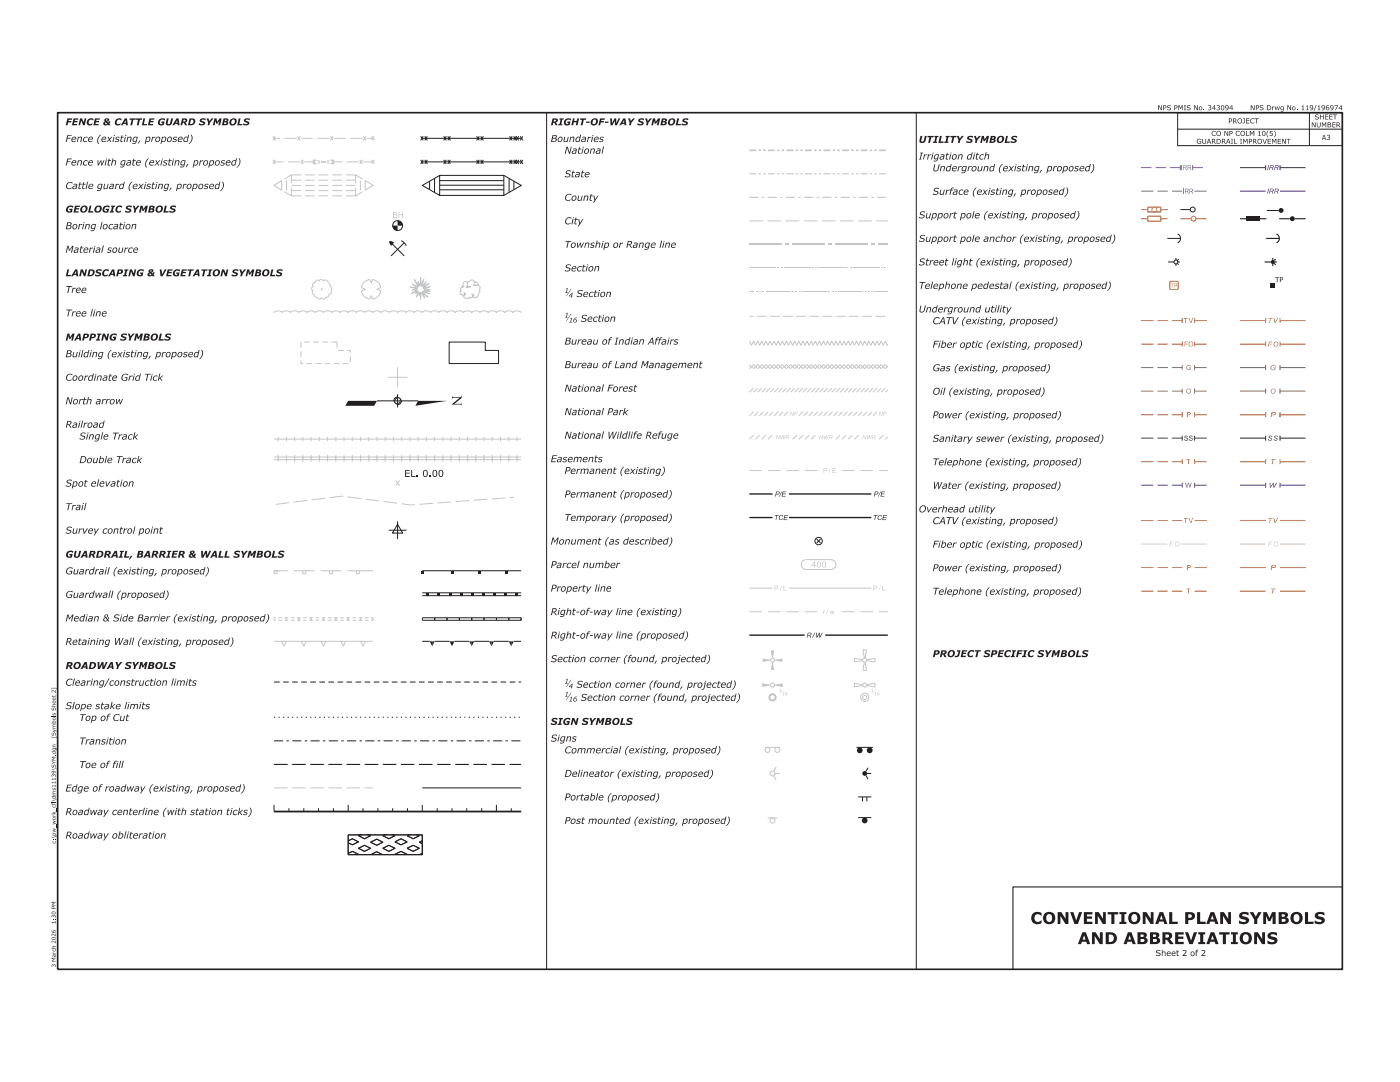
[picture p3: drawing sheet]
<svg xmlns="http://www.w3.org/2000/svg" width="279mm" height="216mm" viewBox="0 0 279 216" stroke-linecap="round" stroke-linejoin="round" font-family="sans-serif">
<circle cx="79.4" cy="45" r=".99" fill="#fefefe"/>
<circle cx="79.4" cy="45" r=".99" fill="none" stroke="#231f20" stroke-width=".2"/>
<g fill="#231f20">
<path d="M78.4 45h.9v1l-.6-.3z" fill-rule="evenodd"/>
<path d="M79.3 44l.8 .3 .3 .7h-1.1z" fill-rule="evenodd"/>
</g>
<path d="M79 95.9l.3 .5M79.3 96.4l.5 .5M79.3 96.4l-.3 .5M79.8 95.9l-.5 .5" fill="none" stroke="#c4c5c7" stroke-width=".2"/>
<g fill="#c4c5c7">
<path d="M78.4 42.3v1.2h.6a.32 .32 0 0 0 .3-.4 .32 .32 0 0 0-.3-.3l.2-.1-.1-.3zM78.6 42.4h.2a.19 .19 0 0 1 .2 .2 .19 .19 0 0 1-.2 .2h-.2zM78.6 42.9h.2a.25 .25 0 0 1 .4 .3 .24 .24 0 0 1-.4 .2h-.2z" fill-rule="evenodd"/>
<path d="M79.6 42.3h.1v.5h.6v-.5h.1v1.2h-.1v-.6h-.6v.6h-.1z" fill-rule="evenodd"/>
</g>
<g fill="none" stroke="#c4c5c7" stroke-width=".2">
<path d="M54.4 27.2l.6 .8M54.4 31.9l.6 .8M54.6 37l1.6-1v1.9zM54.7 32.3h1.9M54.7 27.6h1.2M55 27.2l-.6 .8M55 31.9l-.6 .8M56.7 27.6h2.5M56.8 35.7l1.4-.8v1.6M57.2 36v2M57.5 32.3h2.4M58.2 37.5v1.6l-1.4-.8"/>
<path d="M58.2 34.9h1.9M58.2 36h1.9M58.2 37h1.9M58.2 38h1.9M58.2 39.1h1.9M59.4 27.2l.5 .8M59.9 27.2l-.5 .8M60 27.6h2.5M60.1 31.9l.5 .8M60.6 31.9l-.5 .8M60.7 32.3h2M60.9 34.9h1.9"/>
<path d="M60.9 36h1.9M60.9 37h1.9M60.9 38h1.9M60.9 39.1h1.9M62.4 31.9l.5 .8M62.9 31.9l-.5 .8M63.3 27.6h2.5M63.6 34.9h1.9M63.6 36h1.9M63.6 37h1.9M63.6 38h1.9M63.6 39.1h1.9"/>
<path d="M65.9 27.2l.6 .8M66.2 31.9l.5 .8M66.3 34.9h2M66.3 36h2M66.3 37h2M66.3 38h2M66.3 39.1h2M66.4 32.3h2M66.5 27.2l-.6 .8M66.6 27.6h2.5M66.7 31.9l-.5 .8M69.1 34.9h1.9"/>
<path d="M69.1 36h1.9M69.1 37h1.9M69.1 38h1.9M69.1 39.1h1.9M69.2 32.3h2.5M69.9 27.6h2.5M71 37.5v1.6l1.4-.8M71.8 31.9l.5 .8M71.9 36v2M72.3 31.9l-.5 .8M72.4 35.7l-1.4-.8v1.6M72.5 32.3h1.9"/>
<path d="M72.5 27.2l.5 .8M72.9 36l1.6 1-1.6 .9zM73 27.2l-.5 .8M73.2 27.6h1.2M74.2 27.2l.5 .8M74.2 31.9l.5 .8M74.7 27.2l-.5 .8M74.7 31.9l-.5 .8M54.7 113.9h.6v.6h-.6zM54.7 113.9h2.7M58.7 113.9h1.7M60.4 113.9h.6v.6h-.6z"/>
<path d="M61 113.9h1.8M64 113.9h1.8M65.8 113.9h.6v.6h-.6zM66.4 113.9h1.7M69.3 113.9h1.8M71.1 113.9h.6v.6h-.6zM71.7 113.9h2.7"/>
</g>
<path d="M149.6 30h27.6" fill="none" stroke="#c4c5c7" stroke-width=".33" stroke-dasharray="1.4 .5 .5 .5 .5 .5" stroke-linecap="butt"/>
<path d="M109.1 22.4v170.9M182.9 22.4v170.9" fill="none" stroke="#231f20" stroke-width=".2"/>
<path d="M54.7 157.2h19.7" fill="none" stroke="#c4c5c7" stroke-width=".2" stroke-dasharray="2.7 .9" stroke-linecap="butt"/>
<path d="M77.7 48.1h.4l.6 .3-.7 .7-.3-.6z" fill-rule="evenodd" fill="#231f20"/>
<path d="M78 48.4l2.7 2.7M80.1 48l.6 .4 .4 .6M80.7 48.4l-2.7 2.7M75.2 80h8.3M79.3 78.7v2.6" fill="none" stroke="#231f20" stroke-width=".2"/>
<g fill="none" stroke="#c4c5c7" stroke-width=".2">
<path d="M62.5 58l-.1 .5 .4 .3M62.5 57.2a.44 .44 0 0 0-.3 .4 .44 .44 0 0 0 .3 .4M63.7 56l-.2-.1a.46 .46 0 0 0-.6 .5 .44 .44 0 0 0-.5 .3 .44 .44 0 0 0 .2 .5M64.5 56.1l.5-.2a2.64 2.64 0 0 1 1.1 2.5l-.2 .3-.3 .1v.3l-.3 .2a.35 .35 0 0 0-.5 .3 .46 .46 0 0 1-.7-.2 .44 .44 0 0 1-.4 .3 .44 .44 0 0 1-.4-.4l-.4-.1-.2-.4M64.6 56.1l-.3-.3a.43 .43 0 0 0-.6 .3M74.1 59l.2 .7a1.94 1.94 0 0 0 1.7-1.7l-.8-.3 .8-.3a1.89 1.89 0 0 0-1.7-1.6l-.2 .7-.3-.7a2 2 0 0 0-1.7 1.6l.8 .3-.8 .4a2.04 2.04 0 0 0 1.7 1.6l.3-.7M82.7 55.8l.9 1.2-.1-.9 .4 1 .1-1.7 .1 1.6 .5-1.3-.4 1.5 .9-1-.7 1.1 1.2-.7-1.1 .9 1.3-.3-1.2 .4 1.3 .2h-1.1l1.1 .3-1.3-.1 1.1 .6-1.4-.4 1 1.1-1-.9 .5 1.1-.8-1.2-.1 1.4-.1-1.4-.2 .6 .1-.6-.6 1 .4-1-.6 .3 .6-.5-1.4 .4 1.1-.7h-1l1.1-.2-1.4-.3 1.4 .1-1-.7 1.2 .5zM92.6 56.3l.5-.1 .1 .2 .1 .4-.2 .5-.1 .1 .4-.2h.6l-.5 .1-.3-.6a.32 .32 0 0 1 .4-.5l.2-.2 .4-.2 .5 .4-.1 .2 .2 .1v-.2l.3-.1 .3 .4-.2 .3-.8-.2 .2 .3 .6-.1a.53 .53 0 0 1 .6 .3 .53 .53 0 0 1-.2 .7l.1 .1a.41 .41 0 0 1-.2 .6 .78 .78 0 0 1-1 .7l-.1-.2 .2-.4-.2 .2-.2-.2a.38 .38 0 0 1-.1 .7l-.2-.1-.2 .2-.3-.1-.1 .1h-.5l-.3-.3 .1-.3 .4-.2-.4-.3 .2 .4-.2 .1-.2 .1-.1-.3-.2 .1-.2-.1-.1-.4 .1-.2 .1 .1-.1-.5 .1-.3 .2-.2 .2 .1 .2-.2h-.3zM54.7 62.4a1.03 1.03 0 0 1 1.6 0 1.03 1.03 0 0 1 1.7 0 1.03 1.03 0 0 1 1.6 0 1.03 1.03 0 0 1 1.7 0 1.03 1.03 0 0 1 1.6 0 1.03 1.03 0 0 1 1.7 0 1.03 1.03 0 0 1 1.6 0 1.03 1.03 0 0 1 1.6 0 1.03 1.03 0 0 1 1.7 0 1.03 1.03 0 0 1 1.6 0 1.03 1.03 0 0 1 1.7 0 1.03 1.03 0 0 1 1.6 0 1.03 1.03 0 0 1 1.7 0 1.03 1.03 0 0 1 1.6 0 1.03 1.03 0 0 1 1.6 0 1.03 1.03 0 0 1 1.7 0 1.03 1.03 0 0 1 1.6 0 1.03 1.03 0 0 1 1.7 0 1.03 1.03 0 0 1 1.6 0 1.03 1.03 0 0 1 1.7 0 1.03 1.03 0 0 1 1.6 0 1.03 1.03 0 0 1 1.7 0 1.03 1.03 0 0 1 1.6 0 1.03 1.03 0 0 1 1.6 0 1.03 1.03 0 0 1 1.7 0 1.03 1.03 0 0 1 1.6 0 1.03 1.03 0 0 1 1.7 0 1.03 1.03 0 0 1 1.6 0 1.03 1.03 0 0 1 1.7 0 1.03 1.03 0 0 1 1.6 0M77.4 75.3h3.9M79.3 73.3v3.9"/>
<circle cx="64.2" cy="57.7" r=".09"/>
</g>
<path d="M67.3 68.3h-7.2v4.2h9.8v-2.6h-2.6v-1.6" fill="none" stroke="#c4c5c7" stroke-width=".2" stroke-dasharray="1.1 .7" stroke-linecap="butt"/>
<g fill="#231f20">
<path d="M83.5 80h5.7l-6.3 1z"/>
<path d="M69.5 80h5.7l-.5 1h-5.8z"/>
</g>
<path d="M79.3 79.2a.77 .77 0 0 0-.7 .8M79.3 79.4l-.4 .3-.1 .3M79.9 80l-.1 .3-.5 .2M80.1 80a.77 .77 0 0 1-.8 .7" fill="none" stroke="#231f20" stroke-width=".2"/>
<g fill="#231f20">
<path d="M79.3 79.2l.7 .4 .1 .4h-.2a.55 .55 0 0 0-.6-.6z" fill-rule="evenodd"/>
<path d="M78.6 80h.2l.2 .4 .3 .1v.2l-.5-.2z" fill-rule="evenodd"/>
</g>
<g fill="none" stroke="#c4c5c7" stroke-width=".2">
<path d="M54.7 91.7h49.3M54.7 91.2h49.3M54.7 87.6h49.3M55.5 90.8v1.3M55.5 87.2v.8M57.2 90.8v1.3M57.2 87.2v.8M58.8 90.8v1.3M58.8 87.2v.8M60.4 90.8v1.3M60.4 87.2v.8M62.1 90.8v1.3"/>
<path d="M62.1 87.2v.8M63.7 90.8v1.3M63.7 87.2v.8M65.4 90.8v1.3M65.4 87.2v.8M67 90.8v1.3M67 87.2v.8M68.7 90.8v1.3M68.7 87.2v.8M70.3 90.8v1.3M70.3 87.2v.8M71.9 90.8v1.3"/>
<path d="M71.9 87.2v.8M73.6 90.8v1.3M73.6 87.2v.8M75.2 90.8v1.3M75.2 87.2v.8M76.9 90.8v1.3M76.9 87.2v.8M78.5 90.8v1.3M78.5 87.2v.8M80.2 90.8v1.3M80.2 87.2v.8M81.8 90.8v1.3"/>
<path d="M81.8 87.2v.8M83.5 90.8v1.3M83.5 87.2v.8M85.1 90.8v1.3M85.1 87.2v.8M86.7 90.8v1.3M86.7 87.2v.8M88.4 90.8v1.3M88.4 87.2v.8M90 90.8v1.3M90 87.2v.8M91.7 90.8v1.3"/>
<path d="M91.7 87.2v.8M93.3 90.8v1.3M93.3 87.2v.8M95 90.8v1.3M95 87.2v.8M96.6 90.8v1.3M96.6 87.2v.8M98.2 90.8v1.3M98.2 87.2v.8M99.9 90.8v1.3M99.9 87.2v.8M101.5 90.8v1.3"/>
<path d="M101.5 87.2v.8M103.2 90.8v1.3M103.2 87.2v.8M54.7 128h1.5M55.1 123.3h-.4v.5h.4M55.6 123.8h.7M55.6 123.3h.7M56.8 123.8h.4v-.5v.5h.3M56.8 123.3h.7M57.2 128l-.5 1-.5-1h3.9M58 123.8h.8M58 123.3h.8"/>
<path d="M59.3 123.8h.3v-.5v.5h.4M59.3 123.3h.7M60.5 123.3h.7M60.5 123.8h.7M61.1 128l-.5 1-.5-1h4M61.7 123.3h.8M62.1 123.3v.5h-.4M62.1 123.3v.5h.4M63 123.3h.7M63 123.8h.7M64.2 123.3h.7M64.2 123.8h.4v-.5v.5h.3"/>
<path d="M65.1 128l-.5 1-.5-1h3.9M65.4 123.8h.8M65.4 123.3h.8M66.7 123.3h.7M67 123.3v.5h-.3M67 123.3v.5h.4M67.9 123.8h.7M67.9 123.3h.7M69 128l-.5 1-.5-1h3.9M69.1 123.8h.4v-.5v.5h.3M69.1 123.3h.7M70.4 123.3h.7"/>
<path d="M70.4 123.8h.7M71.6 123.3h.7M71.9 123.3v.5h-.3M72 123.3v.5h.3M72.8 123.3h.7M72.8 123.8h.7M73 128l-.5 1-.6-1h2.5M74 123.3h.4M74.4 123.3v.5h-.4M74.4 123.3v.5"/>
</g>
<path d="M77.6 105.8h3.5M79.3 104.6l1.1 1.8h-2.1zM79.3 104v3.6M69.5 166.6h14.8" fill="none" stroke="#231f20" stroke-width=".2"/>
<path d="M149.6 34.7h27.6" fill="none" stroke="#c4c5c7" stroke-width=".22" stroke-dasharray="1.4 .5 .5 .5 .5 .5" stroke-linecap="butt"/>
<path d="M149.6 39.4h27.6" fill="none" stroke="#c4c5c7" stroke-width=".22" stroke-dasharray="1.8 .7 .5 .7" stroke-linecap="butt"/>
<path d="M149.6 44.1h27.6" fill="none" stroke="#c4c5c7" stroke-width=".2" stroke-dasharray="2.7 .9" stroke-linecap="butt"/>
<g fill="#c4c5c7">
<path d="M175.2 48.7h2v.2h-2z"/>
<path d="M173.9 48.7h.7v.2h-.7z"/>
</g>
<path d="M166.7 48.8h6.5" fill="none" stroke="#c4c5c7" stroke-width=".21"/>
<path d="M165.3 48.7h.7v.2h-.7z" fill="#c4c5c7"/>
<path d="M158.1 48.8h6.6" fill="none" stroke="#c4c5c7" stroke-width=".21"/>
<path d="M156.8 48.7h.7v.2h-.7z" fill="#c4c5c7"/>
<path d="M149.6 48.8h6.5" fill="none" stroke="#c4c5c7" stroke-width=".21"/>
<g fill="#c4c5c7">
<path d="M176.5 53.4h.3v.1h-.3z"/>
<path d="M175.9 53.4h.3v.1h-.3z"/>
</g>
<path d="M170.3 53.5h5.2" fill="none" stroke="#c4c5c7" stroke-width=".2"/>
<g fill="#c4c5c7">
<path d="M169.6 53.4h.3v.1h-.3z"/>
<path d="M169 53.4h.3v.1h-.3z"/>
</g>
<path d="M163.4 53.5h5.2" fill="none" stroke="#c4c5c7" stroke-width=".2"/>
<g fill="#c4c5c7">
<path d="M162.7 53.4h.4v.1h-.4z"/>
<path d="M162 53.4h.4v.1h-.4z"/>
</g>
<path d="M156.5 53.5h5.2" fill="none" stroke="#c4c5c7" stroke-width=".2"/>
<g fill="#c4c5c7">
<path d="M155.8 53.4h.3v.1h-.3z"/>
<path d="M155.2 53.4h.3v.1h-.3z"/>
</g>
<path d="M149.6 53.5h5.2M174.6 58.2h2.6" fill="none" stroke="#c4c5c7" stroke-width=".2"/>
<g fill="#c4c5c7">
<path d="M173.9 58.1h.3v.1h-.3z"/>
<path d="M173.2 58.1h.4v.1h-.4z"/>
<path d="M172.6 58.1h.3v.1h-.3z"/>
</g>
<path d="M167.3 58.2h5" fill="none" stroke="#c4c5c7" stroke-width=".2"/>
<g fill="#c4c5c7">
<path d="M166.7 58.1h.3v.1h-.3z"/>
<path d="M166 58.1h.3v.1h-.3z"/>
<path d="M165.3 58.1h.4v.1h-.4z"/>
</g>
<path d="M160.1 58.2h4.9" fill="none" stroke="#c4c5c7" stroke-width=".2"/>
<g fill="#c4c5c7">
<path d="M159.4 58.1h.4v.1h-.4z"/>
<path d="M158.8 58.1h.3v.1h-.3z"/>
<path d="M158.1 58.1h.3v.1h-.3z"/>
</g>
<path d="M152.8 58.2h5" fill="none" stroke="#c4c5c7" stroke-width=".2"/>
<g fill="#c4c5c7">
<path d="M152.2 58.1h.3v.1h-.3z"/>
<path d="M151.5 58.1h.4v.1h-.4z"/>
<path d="M150.9 58.1h.3v.1h-.3z"/>
<path d="M149.6 58.1h.9v.1h-.9z"/>
</g>
<g fill="none" stroke="#c4c5c7" stroke-width=".2">
<path d="M149.6 68.1l.4 .8 .4-.8 .4 .8 .4-.8 .4 .8 .4-.8 .4 .8 .4-.8 .5 .8 .4-.8 .4 .8 .4-.8 .4 .8 .4-.8 .4 .8 .4-.8 .4 .8 .5-.8 .4 .8 .4-.8 .4 .8 .4-.8 .4 .8 .4-.8 .4 .8 .4-.8 .5 .8 .4-.8 .4 .8 .4-.8 .4 .8 .4-.8 .4 .8 .4-.8 .4 .8 .5-.8 .4 .8 .4-.8 .4 .8 .4-.8 .4 .8 .4-.8 .4 .8 .4-.8 .5 .8 .4-.8 .4 .8 .4-.8 .4 .8 .4-.8 .4 .8 .4-.8 .4 .8 .4-.8 .5 .8 .4-.8 .4 .8 .4-.8 .4 .8 .4-.8 .4 .8 .4-.8 .4 .8 .5-.8 .4 .8 .4-.8 .4 .8 .1-.2M149.6 63.1h.8M149.6 72.8l.8 .8 .8-.8 .8 .8 .8-.8 .9 .8 .8-.8 .8 .8 .8-.8 .9 .8 .8-.8 .8 .8 .8-.8 .8 .8 .9-.8 .8 .8 .8-.8 .8 .8 .9-.8 .8 .8 .8-.8 .8 .8 .8-.8 .9 .8 .8-.8 .8 .8 .8-.8 .8 .8 .9-.8 .8 .8 .8-.8 .8 .8 .9-.8 .8 .8 .5-.5M150.4 77.5l-.8 .8M151 63.1h2M151.2 77.5l-.8 .8M152 77.5l-.8 .8M152.8 77.5l-.8 .8M153.6 63.1h2M153.7 77.5l-.9 .8M154.5 77.5l-.8 .8M155.3 77.5l-.8 .8"/>
<path d="M156.1 77.5l-.8 .8M156.3 63.1h1.9M157 77.5l-.9 .8M157.8 77.5l-.8 .8M158.6 77.5l-.8 .8M158.9 63.1h2M159.4 77.5l-.8 .8M160.2 77.5l-.8 .8M161.1 77.5l-.9 .8M161.5 63.1h2M161.9 77.5l-.8 .8M162.7 77.5l-.8 .8"/>
<path d="M163.5 77.5l-.8 .8M164.2 63.1h1.9M164.4 77.5l-.9 .8M165.2 77.5l-.8 .8M166 77.5l-.8 .8M166.8 63.1h2M166.8 77.5l-.8 .8M167.6 77.5l-.8 .8M168.5 77.5l-.9 .8M169.3 77.5l-.8 .8M169.4 63.1h2M170.1 77.5l-.8 .8"/>
<path d="M170.9 77.5l-.8 .8M171.7 77.5l-.8 .8M172 63.1h2M172.6 77.5l-.9 .8M173.4 77.5l-.8 .8M174.2 77.5l-.8 .8M174.7 63.1h2M175 77.5l-.8 .8M175.9 77.5l-.9 .8M176.7 77.5l-.8 .8M177.2 77.8l-.5 .5M177.2 73.3l-.5-.5-.8 .8-.9-.8-.8 .8-.8-.8-.8 .8-.9-.8-.8 .8-.8-.8-.8 .8-.8-.8-.9 .8-.8-.8-.8 .8-.8-.8-.8 .8-.9-.8-.8 .8-.8-.8-.8 .8-.9-.8-.8 .8-.8-.8-.8 .8-.8-.8-.9 .8-.8-.8-.8 .8-.8-.8-.9 .8-.8-.8-.8 .8-.8-.8-.8 .8"/>
<path d="M149.6 93.9h2.4M150.4 82.2l-.8 .8M150.4 86.8l-.8 .9M151.4 82.2l-.9 .8M151.6 86.8l-.8 .9M152.4 82.2l-.9 .8M152.8 86.8l-.8 .9M153.3 93.9h2.4M153.3 82.2l-.8 .8M154.1 86.8l-.8 .9M154.3 82.2l-.8 .8M155.3 82.2l-.8 .8"/>
<path d="M156.3 82.2l-.8 .8M157 93.9h2.4M157.3 82.2l-.8 .8M159 86.8l-.8 .9M160.2 86.8l-.8 .9M160.2 82.2l-.8 .8M160.7 93.9h2.4M161.2 82.2l-.8 .8M161.5 86.8l-.8 .9M162.2 82.2l-.8 .8M162.7 86.8l-.8 .9M163.2 82.2l-.8 .8"/>
<path d="M164.2 82.2l-.8 .8M165.2 82.2l-.8 .8M166.2 82.2l-.9 .8M167.2 82.2l-.9 .8M167.6 86.8l-.8 .9M168.1 93.9h2.4M168.1 82.2l-.8 .8M168.9 86.8l-.8 .9M169.1 82.2l-.8 .8M170.1 86.8l-.8 .9M170.1 82.2l-.8 .8M171.1 82.2l-.8 .8"/>
<path d="M171.3 86.8l-.8 .9M171.7 93.9h2.5M172.1 82.2l-.8 .8M173.1 82.2l-.8 .8M174.1 82.2l-.9 .8M175 82.2l-.8 .8M175.4 93.9h1.8M176.3 86.8l-.9 .9M177.2 87.2l-.5 .5M149.6 117.4h4.6M157.5 117.4h16.4M149.6 122.1h2.4"/>
<path d="M153.3 122.1h2.4M157 122.1h2.4M160.7 122.1h2.4M168.1 122.1h2.4M171.7 122.1h2.5M175.4 122.1h1.8"/>
</g>
<path d="M69.5 170.5h14.8" fill="none" stroke="#231f20" stroke-width=".2"/>
<g fill="none" stroke="#231f20" stroke-width=".2">
<path d="M163 107.6l.8 .8M163.8 107.6l-.8 .8"/>
<circle cx="163.4" cy="108" r=".74"/>
</g>
<g fill="none" stroke="#c4c5c7" stroke-width=".2">
<path d="M160.2 112l.7-.3h4.9a.98 .98 0 0 1 1 1 .98 .98 0 0 1-1 .9h-4.9a.97 .97 0 0 1-.9-.6 .97 .97 0 0 1 .2-1z"/>
<circle cx="154.2" cy="131.7" r=".39"/>
</g>
<g fill="#c4c5c7">
<path d="M152.2 131.4l1.6 .3v.1l-1.6 .3z" fill-rule="evenodd"/>
<path d="M154.1 132.1h.1l.3 1.6h-.7z" fill-rule="evenodd"/>
<path d="M154.6 131.7l1.5-.3v.7l-1.5-.3z" fill-rule="evenodd"/>
<path d="M153.8 129.8h.7l-.3 1.5h-.1z" fill-rule="evenodd"/>
</g>
<circle cx="154.2" cy="136.7" r=".41" fill="none" stroke="#c4c5c7" stroke-width=".2"/>
<g fill="#c4c5c7">
<path d="M152.1 136.3l1.7 .3v.2l-1.7 .3z" fill-rule="evenodd"/>
<path d="M154.6 136.6l1.6-.3v.8l-1.6-.3z" fill-rule="evenodd"/>
</g>
<g fill="none" stroke="#c4c5c7" stroke-width=".2">
<path d="M172.2 136.6l-1.6-.3-.1 .5 .1 .3 1.6-.3M172.2 131.6l-1.6-.2-.1 .2 .1 .5 1.6-.3M172.5 132.1l-.3 1.6 .5 .1 .2-.1-.3-1.6M172.5 131.3l-.3-1.6h.5h.2l-.3 1.6M173 131.6l1.6-.2v.2v.5l-1.6-.3M173 136.6l1.6-.3v.3v.5l-1.6-.3"/>
<circle cx="172.6" cy="131.7" r=".41"/>
<circle cx="172.6" cy="136.7" r=".41"/>
</g>
<g fill="#c4c5c7">
<path d="M156.3 137.5l-.7 1z"/>
<path d="M153.3 139.2a.85 .85 0 0 0 1.7 0 .85 .85 0 0 0-1.7 0zM153.8 139.2a.41 .41 0 0 1 .8 0 .41 .41 0 0 1-.8 0z" fill-rule="evenodd"/>
</g>
<g fill="none" stroke="#c4c5c7" stroke-width=".2">
<circle cx="172.6" cy="139.2" r=".41"/>
<circle cx="172.6" cy="139.2" r=".82"/>
</g>
<path d="M174.7 137.5l-.7 1z" fill="#c4c5c7"/>
<g fill="none" stroke="#c4c5c7" stroke-width=".2">
<path d="M153.2 163.2h2"/>
<circle cx="154.2" cy="163.7" r=".49"/>
</g>
<path d="M154.1 163.7h.1z" fill-rule="evenodd" fill="#c4c5c7"/>
<g fill="none" stroke="#c4c5c7" stroke-width=".2">
<path d="M152.7 149.1h3"/>
<circle cx="153.2" cy="149.6" r=".5"/>
<circle cx="155.2" cy="149.6" r=".5"/>
</g>
<path d="M171.3 163.1h2.6" fill="none" stroke="#231f20" stroke-width=".2"/>
<circle cx="172.6" cy="163.7" r=".57" fill="#231f20"/>
<path d="M170.9 149.1h3.3" fill="none" stroke="#231f20" stroke-width=".2"/>
<g fill="#231f20">
<circle cx="171.6" cy="149.7" r=".58"/>
<circle cx="173.6" cy="149.7" r=".58"/>
</g>
<path d="M172.8 154.7l.4 .8M173 154.3h.9M173.2 153.2l-.4 .7" fill="none" stroke="#231f20" stroke-width=".2"/>
<circle cx="172.6" cy="154.3" r=".48" fill="#231f20"/>
<path d="M171.3 159h2.6M172.1 159v.9M173 159v.9" fill="none" stroke="#231f20" stroke-width=".2"/>
<g fill="none" stroke="#c4c5c7" stroke-width=".2">
<path d="M154.4 154.7l.5 .9M154.7 154.3h1M154.9 153l-.5 .9"/>
<circle cx="154.2" cy="154.3" r=".49"/>
</g>
<path d="M154.1 154.3l.1 .1z" fill-rule="evenodd" fill="#c4c5c7"/>
<path d="M227.7 33.4h2.1M227.7 38.1h2.5M230.6 33.4h2.1M231 38.1h2.1M233.5 33.4h2M233.9 38.1h2M235.5 33v.9M238 33.4h2.1M238 33v.9M238.4 38.1h2.4" fill="none" stroke="#8150a0" stroke-width=".2"/>
<path d="M247.5 33.4h5.1M247.5 38.1h5.1M252.6 33v.9M255.5 33.4h5M255.5 33v.9M255.5 38.1h5" fill="none" stroke="#4c297c" stroke-width=".22"/>
<g fill="none" stroke="#de7626" stroke-width=".2">
<path d="M227.7 64h2.5M227.7 68.7h2.5M231 64h2.1M231 68.7h2.1M233.9 64h2M233.9 68.7h2M235.9 63.5v1M235.9 68.2v.9M238.4 64h2.4M238.4 63.5v1M238.4 68.2v.9M238.4 68.7h2.4"/>
<path d="M227.7 92.1h2.5M231 92.1h2.1M233.9 92.1h2M235.9 91.6v1M238.4 91.6v1M238.4 92.1h2.4M227.7 103.9h2.5M227.7 117.9h2.5M231 103.9h2.1M231 117.9h2.1M233.9 103.9h2M233.9 117.9h2"/>
<path d="M238.4 103.9h2.4M238.4 117.9h2.4"/>
</g>
<g fill="none" stroke="#de7626" stroke-width=".22">
<path d="M247.5 64h5.1M247.5 68.7h5.1M252.6 63.5v1M252.6 68.2v.9M255.5 64h5M255.5 63.5v1M255.5 68.2v.9M255.5 68.7h5M247.5 92.1h5.1M252.6 91.6v1M255.5 91.6v1M255.5 92.1h5"/>
<path d="M247.5 103.9h5.1M247.5 117.9h5.1M255.5 103.9h5M255.5 117.9h5"/>
</g>
<path d="M227.7 73.3h2.5M227.7 78h2.5M231 73.3h2.1M231 78h2.1M233.9 73.3h2M233.9 78h2M235.9 72.9v.9M235.9 77.5v1M238.4 73.3h2.4M238.4 72.9v.9M238.4 77.5v1M238.4 78h2.4" fill="none" stroke="#908151" stroke-width=".2"/>
<path d="M247.5 73.3h5.1M247.5 78h5.1M252.6 72.9v.9M252.6 77.5v1M255.5 73.3h5M255.5 72.9v.9M255.5 77.5v1M255.5 78h5" fill="none" stroke="#908151" stroke-width=".22"/>
<path d="M227.7 82.7h2.5M231 82.7h2.1M233.9 82.7h2M235.9 82.2v1M238.4 82.7h2.4M238.4 82.2v1M227.7 113.2h2.5M231 113.2h2.1M233.9 113.2h2M238.4 113.2h2.4" fill="none" stroke="#ee1f23" stroke-width=".2"/>
<path d="M247.5 82.7h5.1M252.6 82.2v1M255.5 82.7h5M255.5 82.2v1M247.5 113.2h5.1M255.5 113.2h5" fill="none" stroke="#ee1f23" stroke-width=".22"/>
<path d="M227.7 87.4h2.5M231 87.4h2.1M233.9 87.4h2M235.9 86.9v1M238.4 87.4h2.4M238.4 86.9v1" fill="none" stroke="#136433" stroke-width=".2"/>
<path d="M247.5 87.4h5.1M252.6 86.9v1M255.5 87.4h5M255.5 86.9v1" fill="none" stroke="#136433" stroke-width=".22"/>
<path d="M227.7 96.8h2.5M231 96.8h2.1M233.9 96.8h2M235.9 96.3v1M238.4 96.8h2.4M238.4 96.3v1" fill="none" stroke="#3853a3" stroke-width=".2"/>
<path d="M247.5 96.8h5.1M252.6 96.3v1M255.5 96.8h5M255.5 96.3v1" fill="none" stroke="#3853a3" stroke-width=".22"/>
<path d="M227.7 108.6h5.2M235.7 108.6h5.1" fill="none" stroke="#f7b3c0" stroke-width=".2"/>
<path d="M247.5 108.6h5.1M255.5 108.6h5" fill="none" stroke="#f7b3c0" stroke-width=".22"/>
<g fill="none" stroke="#231f20" stroke-width=".2">
<path d="M233 47.6h2.6M233.1 52.3h1.2M234.7 51.5v.4M234.7 52.7v.4M235 52.5l.2 .3M235 46.7a.98 .98 0 0 1 .6 .9 .98 .98 0 0 1-.6 .9M235.1 52.3h.4M235.2 51.7l-.2 .3M235.6 41.8h1.9"/>
<circle cx="234.7" cy="52.3" r=".4"/>
<circle cx="238" cy="41.8" r=".49"/>
</g>
<path d="M227.7 41.8h1.4M229.1 41.3h2.6v1h-2.6zM231.7 41.8h1.3" fill="none" stroke="#ee1f23" stroke-width=".2"/>
<circle cx="230.4" cy="41.8" r=".49" fill="none" stroke="#f4c529" stroke-width=".2"/>
<path d="M235.6 43.6h2.1M238.7 43.6a.49 .49 0 0 0-.7-.4 .49 .49 0 0 0-.2 .8 .49 .49 0 0 0 .8-.1l.1-.3h2.1" fill="none" stroke="#de7626" stroke-width=".2"/>
<path d="M227.7 43.6h1.4M229.1 43.1h2.6v1h-2.6zM231.7 43.6h1.3" fill="none" stroke="#ee1f23" stroke-width=".2"/>
<path d="M233.5 56.1h1.6v1.7h-1.6z" fill="none" stroke="#de7626" stroke-width=".2"/>
<path d="M247.5 43.6h1.3M251.4 43.6h1.3M252.7 47.6h2.6M254.7 46.7a.98 .98 0 0 1 .6 .9 .98 .98 0 0 1-.6 .9" fill="none" stroke="#231f20" stroke-width=".22"/>
<path d="M248.8 43.1h2.6v1h-2.6z" fill="#231f20"/>
<path d="M250 43.6h.2v.1h-.2z" fill-rule="evenodd" fill="#231f20"/>
<path d="M255.3 43.6h2.1" fill="none" stroke="#231f20" stroke-width=".22"/>
<circle cx="257.9" cy="43.6" r=".49" fill="#231f20"/>
<path d="M258.4 43.6h2.1" fill="none" stroke="#231f20" stroke-width=".22"/>
<path d="M257.8 43.6h.2v.1h-.2z" fill-rule="evenodd" fill="#231f20"/>
<path d="M252.9 42h2.3" fill="none" stroke="#231f20" stroke-width=".2"/>
<circle cx="255.7" cy="42" r=".49" fill="#231f20"/>
<path d="M252.4 52.3h1.2M254 51.5v.4M254 52.7v.4M254.3 52.5l.3 .3M254.4 52.3h.4M254.6 51.7l-.3 .3" fill="none" stroke="#231f20" stroke-width=".22"/>
<g fill="#231f20">
<path d="M90.2 79l.2 .3h1.5l.2-.4v.5l-1.4 1.2h1.2l.2-.3v.7l-.2-.3h-1.7l1.5-1.3h-1.3l-.2 .3z" fill-rule="evenodd"/>
<path d="M84.5 93.9a.72 .72 0 0 0-.1 .8 .72 .72 0 0 0 .7 .4 .82 .82 0 0 0-.2-1.3zM84.7 94a.34 .34 0 0 1 .5 0 .34 .34 0 0 1 0 .5 .36 .36 0 0 1-.1 .4 .36 .36 0 0 1-.4 0l-.1-.4z" fill-rule="evenodd"/>
<path d="M86.4 93.9a.72 .72 0 0 0-.1 .8 .72 .72 0 0 0 .7 .4 .82 .82 0 0 0-.2-1.3zM86.6 94a.34 .34 0 0 1 .4 0 .34 .34 0 0 1 .1 .5 .35 .35 0 0 1-.1 .4 .35 .35 0 0 1-.4 0l-.1-.4z" fill-rule="evenodd"/>
<path d="M87.6 93.9a.72 .72 0 0 0-.1 .8 .72 .72 0 0 0 .7 .4 .82 .82 0 0 0-.2-1.3zM87.8 94a.34 .34 0 0 1 .5 0 .34 .34 0 0 1 0 .5 .36 .36 0 0 1-.1 .4 .36 .36 0 0 1-.4 0l-.1-.4z" fill-rule="evenodd"/>
<path d="M80.9 93.8h.9v.1h-.8v.4h.8v.2h-.8v.5h.8v.2h-.9z" fill-rule="evenodd"/>
<path d="M82.1 93.8h.1v1.2h.7v.2h-.8z" fill-rule="evenodd"/>
<circle cx="254" cy="52.3" r=".41"/>
</g>
<g fill="#231f20">
<path d="M253.6 56.5h.8v.9h-.8z"/>
<path d="M85.7 94.9h.2v.3h-.2z"/>
<path d="M83.2 94.9h.2v.3h-.2z"/>
</g>
<g fill="#c4c5c7">
<path d="M157.8 82.2l.4 .6 .1-.6h.1l-.1 .8-.4-.8-.2 .8h-.1z" fill-rule="evenodd"/>
<path d="M158.6 82.2l-.1 .8h.1v-.4h.3a.25 .25 0 0 0 .3-.1 .25 .25 0 0 0-.2-.3zM158.7 82.2l.4 .1v.2h-.5z" fill-rule="evenodd"/>
<path d="M175.5 82.2h.2l.2 .6 .2-.6h.1l-.2 .8h-.1l-.3-.8-.1 .8h-.1z" fill-rule="evenodd"/>
<path d="M176.4 82.2l-.2 .8h.1l.1-.4h.2a.25 .25 0 0 0 .3-.1 .25 .25 0 0 0-.2-.3zM176.5 82.2h.3v.3h-.4z" fill-rule="evenodd"/>
<path d="M155 86.8h.1l.3 .7 .1-.7h.2l-.2 .9-.4-.8-.2 .8h-.1z" fill-rule="evenodd"/>
<path d="M155.8 86.8h.1v.7l.3-.7h.2v.7l.4-.7-.4 .9h-.1v-.7l-.5 .7z" fill-rule="evenodd"/>
<path d="M156.9 86.8l-.1 .9 .2-.4h.2l.3 .4-.2-.4a.23 .23 0 0 0 .3-.2 .23 .23 0 0 0-.3-.3zM157 86.9l.4 .1v.2h-.4z" fill-rule="evenodd"/>
<path d="M163.6 86.8h.2l.2 .7 .2-.7h.1l-.2 .9-.4-.8-.1 .8h-.1z" fill-rule="evenodd"/>
<path d="M164.4 86.8h.1v.7l.4-.7h.1v.7l.5-.7-.4 .9h-.2v-.7l-.5 .7z" fill-rule="evenodd"/>
<path d="M165.6 86.8l-.2 .9 .2-.4h.2l.3 .4-.2-.4a.23 .23 0 0 0 .3-.2 .23 .23 0 0 0-.3-.3zM165.7 86.9l.3 .1v.2h-.4z" fill-rule="evenodd"/>
<path d="M172.3 86.8h.1l.3 .7 .1-.7h.1l-.1 .9-.5-.8-.1 .8h-.1z" fill-rule="evenodd"/>
<path d="M173 86.8h.1l.1 .7 .3-.7h.1l.1 .7 .4-.7-.4 .9h-.1l-.1-.7-.4 .7z" fill-rule="evenodd"/>
<path d="M174.2 86.8l-.2 .9 .2-.4h.3l.2 .4-.2-.4a.23 .23 0 0 0 .3-.2 .23 .23 0 0 0-.3-.3zM174.3 86.9l.4 .1v.2h-.5z" fill-rule="evenodd"/>
<path d="M164.4 93.4v1h.1v-.4h.4a.3 .3 0 0 0 .2-.4 .3 .3 0 0 0-.4-.2zM164.5 93.5h.4l.1 .3-.5 .1z" fill-rule="evenodd"/>
<path d="M165.7 93.4h.1l-.4 1z" fill-rule="evenodd"/>
<path d="M166.1 93.4h.8v.1h-.6v.3h.5v.1h-.5v.4h.6v.1h-.8z" fill-rule="evenodd"/>
<path d="M154.6 116.9v.9h.1v-.4h.4a.3 .3 0 0 0 .2-.3 .3 .3 0 0 0-.4-.2zM154.7 117h.4a.18 .18 0 0 1 .1 .2 .18 .18 0 0 1-.2 .1h-.3z" fill-rule="evenodd"/>
<path d="M155.9 116.9l-.3 1z" fill-rule="evenodd"/>
<path d="M156.4 116.9h.1v.8h.5v.1h-.6z" fill-rule="evenodd"/>
<path d="M174.3 116.9v.9h.1v-.4h.5a.3 .3 0 0 0 .1-.3 .3 .3 0 0 0-.3-.2zM174.4 117h.4a.18 .18 0 0 1 .1 .2 .18 .18 0 0 1-.2 .1h-.3z" fill-rule="evenodd"/>
<path d="M175.7 116.9l-.3 1z" fill-rule="evenodd"/>
<path d="M176.1 116.9h.1v.8h.5v.1h-.6z" fill-rule="evenodd"/>
<path d="M164.3 121.8l.1 .1h.3l-.3 .1v.5h-.1z" fill-rule="evenodd"/>
<path d="M165.2 121.5l-.3 1.1z" fill-rule="evenodd"/>
<path d="M165.6 121.8h.1l.1 .6 .2-.6h.1l.1 .6 .2-.6h.1l-.2 .7h-.1l-.2-.5-.1 .5h-.1z" fill-rule="evenodd"/>
<path d="M162.5 112.1l-.6 .6v.2h.6v.3h.2v-.3h.1v-.1h-.1v-.7zM162.5 112.3v.5h-.5z" fill-rule="evenodd"/>
<path d="M163.1 112.2a.56 .56 0 0 0-.1 .7 .56 .56 0 0 0 .7 .2 .74 .74 0 0 0-.3-1.1zM163.3 112.2a.51 .51 0 0 1 .4 .4 .51 .51 0 0 1-.2 .5l-.3-.2z" fill-rule="evenodd"/>
<path d="M164.1 112.2a.72 .72 0 0 0 .4 1.1 .67 .67 0 0 0 .4-.6 .67 .67 0 0 0-.4-.7zM164.3 112.2a.52 .52 0 0 1 .5 .4 .52 .52 0 0 1-.3 .5h-.2l-.1-.2z" fill-rule="evenodd"/>
<path d="M156.1 138.2l.3-.1v.6h.1h-.4h.2v-.5z" fill-rule="evenodd"/>
<path d="M156.8 138.2a.3 .3 0 0 0-.1 .5 .3 .3 0 0 0 .5-.2l-.2-.2-.2 .1 .3-.3zM156.8 138.5a.15 .15 0 0 1 .3 0 .15 .15 0 0 1-.3 0z" fill-rule="evenodd"/>
<path d="M155.5 137.5l.3-.1v.6l.1 .1h-.4l.2-.1v-.5z" fill-rule="evenodd"/>
<path d="M174.5 138.2l.3-.1v.6h.1h-.4h.2v-.5z" fill-rule="evenodd"/>
<path d="M175.2 138.2a.29 .29 0 0 0-.1 .4 .29 .29 0 0 0 .5-.1l-.2-.2-.2 .1 .3-.4zM175.2 138.5a.15 .15 0 0 1 .3 0 .15 .15 0 0 1-.3 0z" fill-rule="evenodd"/>
<path d="M173.9 137.5l.3-.1v.6l.1 .1h-.4l.2-.1v-.5z" fill-rule="evenodd"/>
</g>
<path d="M235.8 33h.1v.9h-.1z" fill="#8150a0"/>
<g fill="#8150a0">
<path d="M236.1 33v.9h.2v-.4h.2l.4 .4-.3-.4a.26 .26 0 0 0 .2-.3 .26 .26 0 0 0-.3-.2zM236.3 33.1h.3l.1 .2-.4 .1z" fill-rule="evenodd"/>
<path d="M237 33v.9h.1v-.4h.3l.4 .4-.3-.4a.26 .26 0 0 0 .2-.3 .26 .26 0 0 0-.3-.2zM237.1 33.1h.4v.3h-.4z" fill-rule="evenodd"/>
</g>
<g fill="#4c297c">
<path d="M253.1 33h.1l-.2 .9h-.1z" fill-rule="evenodd"/>
<path d="M253.5 33l-.2 .9h.1l.1-.4a.38 .38 0 0 1 .5 .4h.1l-.2-.4a.28 .28 0 0 0 .3-.3 .28 .28 0 0 0-.3-.2zM253.6 33.1h.4l.1 .2-.6 .1z" fill-rule="evenodd"/>
<path d="M254.5 33l-.2 .9h.1l.1-.4a.4 .4 0 0 1 .5 .4h.1l-.2-.4a.29 .29 0 0 0 .3-.2 .29 .29 0 0 0-.1-.3zM254.6 33.1h.4l.1 .1-.1 .2h-.5z" fill-rule="evenodd"/>
</g>
<path d="M236.2 37.6h.1v1h-.1z" fill="#8150a0"/>
<g fill="#8150a0">
<path d="M236.5 37.6v1h.1v-.4l.3 .1 .2 .3h.2l-.3-.4a.28 .28 0 0 0 .2-.3 .28 .28 0 0 0-.3-.3zM236.6 37.8h.4v.2l-.4 .1z" fill-rule="evenodd"/>
<path d="M237.4 37.6v1h.1v-.4h.2l.3 .4h.2l-.4-.4a.28 .28 0 0 0 .3-.3 .28 .28 0 0 0-.3-.3zM237.5 37.8h.4v.2l-.4 .1z" fill-rule="evenodd"/>
</g>
<g fill="#4c297c">
<path d="M253.1 37.6h.1l-.2 1h-.1z" fill-rule="evenodd"/>
<path d="M253.5 37.6l-.2 1h.1l.1-.4a.4 .4 0 0 1 .5 .4h.1l-.2-.4a.28 .28 0 0 0 .3-.3 .28 .28 0 0 0-.3-.3zM253.6 37.8h.4l.1 .2-.6 .1z" fill-rule="evenodd"/>
<path d="M254.5 37.6l-.2 1h.1l.1-.4a.42 .42 0 0 1 .5 .4h.1l-.2-.4a.28 .28 0 0 0 .3-.3 .28 .28 0 0 0-.3-.3zM254.6 37.8h.4l.1 .1-.6 .2z" fill-rule="evenodd"/>
</g>
<g fill="#de7626">
<path d="M236.3 63.5h.7v.1h-.3v.9h-.1v-.9h-.3z" fill-rule="evenodd"/>
<path d="M237.2 63.5h.1l.3 .9 .4-.9h.1l-.4 1h-.1z" fill-rule="evenodd"/>
<path d="M253.2 63.5h.7v.1h-.3l-.2 .9h-.1l.2-.9h-.4z" fill-rule="evenodd"/>
<path d="M254.2 63.5h.1l.2 .8 .4-.8h.2l-.6 1h-.1z" fill-rule="evenodd"/>
<path d="M236.4 68.2h.7v.1h-.6v.3h.5v.1h-.5v.4h-.1z" fill-rule="evenodd"/>
<path d="M237.2 68.7a.5 .5 0 0 0 1 0 .5 .5 0 0 0-1 0zM237.3 68.6a.4 .4 0 0 1 .8 0 .4 .4 0 0 1-.8 0z" fill-rule="evenodd"/>
<path d="M253.3 68.2h.6v.1h-.5l-.1 .3h.5v.1h-.5l-.1 .4h-.1z" fill-rule="evenodd"/>
<path d="M254.2 68.7a.5 .5 0 0 0 1 0 .5 .5 0 0 0-1 0zM254.3 68.7a.37 .37 0 0 1 .7 0 .37 .37 0 0 1-.7 0z" fill-rule="evenodd"/>
</g>
<g fill="#908151">
<path d="M236.9 73a.44 .44 0 0 1 .7 .1l-.1 .1a.39 .39 0 0 0-.5-.1 .39 .39 0 0 0 0 .6 .39 .39 0 0 0 .5-.1v-.1h-.2v-.2h.4v.4a.54 .54 0 0 1-.8 0 .54 .54 0 0 1 0-.7z" fill-rule="evenodd"/>
<path d="M253.7 73a.55 .55 0 0 1 .9 .1l-.1 .1a.39 .39 0 0 0-.6-.2 .39 .39 0 0 0-.1 .6 .39 .39 0 0 0 .6 .1v-.2h-.4l.1-.2h.5l-.1 .5a.53 .53 0 0 1-.8 0 .53 .53 0 0 1 0-.8z" fill-rule="evenodd"/>
<path d="M236.7 78.1a.5 .5 0 0 0 1 0 .5 .5 0 0 0-1 0zM236.9 78a.37 .37 0 0 1 .7 0 .37 .37 0 0 1-.7 0z" fill-rule="evenodd"/>
<path d="M253.6 78a.5 .5 0 0 0 1 0 .5 .5 0 0 0-1 0zM253.7 78a.4 .4 0 0 1 .8 0 .4 .4 0 0 1-.8 0z" fill-rule="evenodd"/>
</g>
<g fill="#ee1f23">
<path d="M236.9 82.2v1h.1v-.4h.3a.31 .31 0 0 0 .3-.2 .31 .31 0 0 0-.1-.3zM237 82.4h.4a.19 .19 0 0 1 .1 .2 .19 .19 0 0 1-.2 .1h-.3z" fill-rule="evenodd"/>
<path d="M253.8 82.2l-.2 1h.1l.1-.4h.3a.32 .32 0 0 0 .5-.1 .32 .32 0 0 0-.3-.5zM253.9 82.4h.5l.1 .2-.2 .1h-.4z" fill-rule="evenodd"/>
</g>
<g fill="#136433">
<path d="M236.5 87v-.1a.38 .38 0 0 1 .6 .3h-.1a.2 .2 0 0 0-.3-.2 .2 .2 0 0 0-.1 .3 .38 .38 0 0 1 .5 .3 .38 .38 0 0 1-.3 .4 .38 .38 0 0 1-.4-.3l.1-.1a.23 .23 0 0 0 .1 .3 .23 .23 0 0 0 .3-.1 .23 .23 0 0 0-.1-.3h-.1a.29 .29 0 0 1-.3-.2 .29 .29 0 0 1 .1-.3z" fill-rule="evenodd"/>
<path d="M237.4 87l.1-.1a.37 .37 0 0 1 .5 .3h-.1a.21 .21 0 0 0-.3-.2 .21 .21 0 0 0-.1 .3 .38 .38 0 0 1 .5 .3 .38 .38 0 0 1-.4 .4 .38 .38 0 0 1-.3-.4h.1a.24 .24 0 0 0 .2 .3 .24 .24 0 0 0 .2-.4h-.2a.28 .28 0 0 1-.3-.2 .28 .28 0 0 1 .1-.3z" fill-rule="evenodd"/>
<path d="M253.2 87l.5-.1 .2 .2-.1 .1a.18 .18 0 0 0-.2-.2 .18 .18 0 0 0-.1 .3 .36 .36 0 0 1 .3 .4 .36 .36 0 0 1-.3 .4 .36 .36 0 0 1-.4-.3v-.2h.1l.1 .2a.21 .21 0 0 0 .3 0 .21 .21 0 0 0 .1-.2l-.5-.3z" fill-rule="evenodd"/>
<path d="M254.4 87l.4-.1 .2 .2-.1 .1a.18 .18 0 0 0-.2-.2 .18 .18 0 0 0-.1 .3l.3 .2a.36 .36 0 0 1-.3 .5 .36 .36 0 0 1-.4-.4h.1a.21 .21 0 0 0 .2 .3 .21 .21 0 0 0 .2-.2 .21 .21 0 0 0-.1-.2l-.2-.2z" fill-rule="evenodd"/>
</g>
<g fill="#de7626">
<path d="M236.8 91.6h.8v.1h-.4v.9h-.1v-.9h-.3z" fill-rule="evenodd"/>
<path d="M253.7 91.6h.9l-.4 .1-.2 .9h-.2l.2-.9h-.4z" fill-rule="evenodd"/>
</g>
<g fill="#3853a3">
<path d="M236.5 96.3h.2l.2 .9 .2-.9h.2l.2 .9 .2-.9h.1l-.3 1h-.1l-.2-.9-.3 .9h-.1z" fill-rule="evenodd"/>
<path d="M253.4 96.3h.1l.1 .8 .5-.8h.1l.1 .9 .4-.9h.2l-.6 1h-.2v-.8l-.5 .8h-.2z" fill-rule="evenodd"/>
</g>
<g fill="#de7626">
<path d="M236.3 103.4h.7v.1h-.3v.9h-.1v-.9h-.3z" fill-rule="evenodd"/>
<path d="M237.2 103.4h.1l.3 .9 .4-.9h.1l-.4 1h-.1z" fill-rule="evenodd"/>
<path d="M253.2 103.4h.7v.1h-.3l-.2 .9h-.1l.2-.9h-.4z" fill-rule="evenodd"/>
<path d="M254.2 103.4h.1l.2 .8 .4-.8h.2l-.6 1h-.1z" fill-rule="evenodd"/>
</g>
<g fill="#f7b3c0">
<path d="M233.5 108.1h.7v.1h-.5l-.1 .3h.5v.1h-.5l-.1 .4h-.2z" fill-rule="evenodd"/>
<path d="M234.4 108.6a.5 .5 0 0 0 1 0 .5 .5 0 0 0-1 0zM234.6 108.6a.37 .37 0 0 1 .7 0 .37 .37 0 0 1-.7 0z" fill-rule="evenodd"/>
<path d="M253.3 108.1h.6v.1h-.5l-.1 .3h.5v.1h-.5l-.1 .4h-.1z" fill-rule="evenodd"/>
<path d="M254.2 108.6a.5 .5 0 0 0 1 0 .5 .5 0 0 0-1 0zM254.3 108.6a.37 .37 0 0 1 .7 0 .37 .37 0 0 1-.7 0z" fill-rule="evenodd"/>
</g>
<g fill="#ee1f23">
<path d="M236.9 112.8v.9h.1v-.4h.4a.29 .29 0 0 0 .2-.3 .29 .29 0 0 0-.3-.2zM237 112.9h.4l.1 .2-.5 .1z" fill-rule="evenodd"/>
<path d="M253.8 112.8l-.2 .9h.1l.1-.4h.3a.32 .32 0 0 0 .5-.1 .32 .32 0 0 0-.3-.4zM253.9 112.9h.5l.1 .2-.2 .1h-.4z" fill-rule="evenodd"/>
</g>
<g fill="#de7626">
<path d="M236.8 117.4h.8v.2h-.4v.8h-.1v-.8h-.3z" fill-rule="evenodd"/>
<path d="M253.7 117.4h.9l-.4 .2-.2 .8h-.2l.2-.8h-.4z" fill-rule="evenodd"/>
<path d="M233.6 56.6h.7l-.3 .1v.6l-.1-.6z" fill-rule="evenodd"/>
<path d="M234.4 56.6v.7h.1v-.2a.27 .27 0 0 0 .4-.2 .27 .27 0 0 0-.3-.3zM234.5 56.7a.19 .19 0 0 1 .3 .1 .19 .19 0 0 1-.3 .2z" fill-rule="evenodd"/>
</g>
<g fill="#231f20">
<path d="M254.5 55.3h.8v.1h-.3v.9h-.2v-.9h-.3z" fill-rule="evenodd"/>
<path d="M255.4 55.3v1h.2v-.4a.33 .33 0 0 0 .5-.2 .33 .33 0 0 0-.4-.4zM255.6 55.4a.23 .23 0 0 1 .3 .2 .23 .23 0 0 1-.3 .2z" fill-rule="evenodd"/>
</g>
<g fill="none" stroke="#231f20" stroke-width=".2">
<path d="M84 27.2l.5 .8M84.3 27.6h19.7M84.5 27.2l-.5 .8M84.8 27.2l.5 .8M85.3 27.2l-.5 .8M88.5 27.2l.6 .8M89.1 27.2l-.6 .8M89.4 27.2l.5 .8M89.9 27.2l-.5 .8M95.1 27.2l.5 .8M95.6 27.2l-.5 .8M95.9 27.2l.6 .8"/>
<path d="M96.5 27.2l-.6 .8M101.7 27.2l.5 .8M102.2 27.2l-.5 .8M102.5 27.2l.5 .8 .5-.8M103.5 28l-.5-.8-.5 .8M103.8 27.2l.5 .8M104.3 27.2l-.5 .8M84.3 113.9h19.7"/>
</g>
<g fill="#231f20">
<path d="M90 113.9h.6v.6h-.6z"/>
<path d="M95.3 113.9h.6v.6h-.6z"/>
<path d="M100.7 113.9h.6v.6h-.6z"/>
<path d="M84 113.9h.6v.6h-.6z"/>
</g>
<g fill="none" stroke="#231f20" stroke-width=".2">
<path d="M84 31.9l.5 .8M84.3 32.3h19.7M84.5 31.9l-.5 .8M84.8 31.9l.5 .8M85.3 31.9l-.5 .8M85.7 36.2v1.6M86.7 35.6v2.8M87.7 35h12.9v4h-12.9v-4l-3.4 2 3.4 2M87.7 36h12.9M87.7 37h12.9M87.7 37.9h12.9M88.5 31.9l.6 .8"/>
<path d="M89.1 31.9l-.6 .8M89.4 31.9l.5 .8M89.9 31.9l-.5 .8M95.1 31.9l.5 .8M95.6 31.9l-.5 .8M95.9 31.9l.6 .8M96.5 31.9l-.6 .8M100.6 35l3.4 2-3.4 2M101.6 35.6v2.8M101.7 31.9l.5 .8M102.2 31.9l-.5 .8M102.5 31.9l.5 .8 .5-.8"/>
<path d="M102.6 36.2v1.6M103.5 32.7l-.5-.8-.5 .8M103.8 31.9l.5 .8M104.3 31.9l-.5 .8M89.6 68.3h7.3v1.6h2.6v2.6h-9.9zM91.7 123.3v.5h-2.5v-.5v.5h-2.4v-.5l-.1 .5h-2.4v-.5h19.7M91.7 123.3v.5h2.4l.1-.5v.5h2.4v-.5M96.6 123.3v.5h2.5v-.5v.5h2.4l.1-.5v.5h2.4v-.5M102.5 128h1.5M104 123.3v.5M84.3 157.2h19.7"/>
</g>
<path d="M55 100.6l13.2-1.6 13.8 1.8 20.6-1.6" fill="none" stroke="#c4c5c7" stroke-width=".2" stroke-dasharray="2.7 .9" stroke-linecap="butt"/>
<g fill="#231f20">
<path d="M102 128h.5l-.5 1z"/>
<path d="M101.5 128h.5v1z"/>
</g>
<path d="M98.6 128h2.9" fill="none" stroke="#231f20" stroke-width=".2"/>
<g fill="#231f20">
<path d="M98.1 128h.5l-.5 1z"/>
<path d="M97.6 128h.5v1z"/>
</g>
<path d="M94.6 128h3" fill="none" stroke="#231f20" stroke-width=".2"/>
<g fill="#231f20">
<path d="M94.1 128h.5l-.5 1z"/>
<path d="M93.7 128h.4v1z"/>
</g>
<path d="M90.7 128h3" fill="none" stroke="#231f20" stroke-width=".2"/>
<g fill="#231f20">
<path d="M90.2 128h.5l-.5 1z"/>
<path d="M89.7 128h.5v1z"/>
</g>
<path d="M86.7 128h3" fill="none" stroke="#231f20" stroke-width=".2"/>
<g fill="#231f20">
<path d="M86.3 128h.4l-.4 1z"/>
<path d="M85.8 128h.5v1z"/>
</g>
<g fill="none" stroke="#231f20" stroke-width=".2">
<path d="M84.3 118.3h19.7M84.3 118.9h19.7M84.3 128h1.5M54.7 160.6v1.3M57.7 161.3v.6M60.6 161.3v.6M63.6 161.3v.6M66.5 161.3v.6M69.4 170.3l.9-.4 1.2 .6-.2 .1M69.4 167.8l.9-.4 1.2 .6-1.2 .6-.9-.5M69.5 160.6v1.3M69.5 166.6v3.9"/>
<path d="M71.5 169.3l1.2-.6 1.3 .6-1.3 .6zM71.9 166.6l-.4 .2 1.2 .6 1.3-.6-.4-.2M72.5 161.3v.6M74 168.1l1.2-.7 1.2 .7-1.2 .6zM74 170.6l1.2-.7 1.1 .7M75.4 161.3v.6M76.4 169.3l1.2-.6 1.2 .6-1.2 .6zM76.8 166.6l-.4 .2 1.2 .6 1.2-.6-.4-.2M78.4 161.3v.6M78.8 168l1.2-.6 1.2 .6-1.2 .6zM79.1 170.6l-.3-.1 1.2-.6 1.2 .6-.2 .1M81.2 169.3l1.3-.6 1.2 .6-1.2 .6z"/>
<path d="M81.3 161.3v.6M81.6 166.6l-.4 .2 1.3 .6 1.2-.6-.4-.2M84.3 166.6v3.9h-14.8v-3.9h14.8v3.9M84.3 160.6v1.3M84.3 170.2l-.5 .4M84.3 167.7l-.6 .4 .6 .3M87.2 161.3v.6M90.2 161.3v.6M93.2 161.3v.6M96.1 161.3v.6M99.1 160.6v1.3M102 161.3v.6"/>
</g>
<path d="M54.7 136.1h49.3" fill="none" stroke="#231f20" stroke-width=".2" stroke-dasharray="1.1 .7" stroke-linecap="butt"/>
<path d="M54.7 143.1h49.3" fill="none" stroke="#231f20" stroke-width=".22" stroke-dasharray=".2 .7" stroke-linecap="butt"/>
<path d="M54.7 147.8h49.3" fill="none" stroke="#231f20" stroke-width=".2" stroke-dasharray="1.8 .7 .5 .7" stroke-linecap="butt"/>
<path d="M54.7 152.5h49.3" fill="none" stroke="#231f20" stroke-width=".22" stroke-dasharray="2.7 .9" stroke-linecap="butt"/>
<path d="M54.7 161.9h49.3" fill="none" stroke="#231f20" stroke-width=".36"/>
<path d="M149.6 98.6h4.6M157.5 98.6h16.4M149.6 103.3h4.6M157.5 103.3h16.4M149.6 126.7h11M164.7 126.7h12.5" fill="none" stroke="#231f20" stroke-width=".27"/>
<g fill="#231f20">
<path d="M85.1 118.3h.6v.6h-.6z"/>
<path d="M87.3 118.3h.6v.6h-.6z"/>
<path d="M89.5 118.3h.6v.6h-.6z"/>
<path d="M91.8 118.3h.5v.6h-.5z"/>
<path d="M94 118.3h.5v.6h-.5z"/>
<path d="M96.2 118.3h.6v.6h-.6z"/>
<path d="M98.4 118.3h.6v.6h-.6z"/>
<path d="M100.6 118.3h.6v.6h-.6z"/>
<path d="M102.9 118.3h.5v.6h-.5z"/>
</g>
<g fill="#231f20">
<path d="M113.9 138.2h.1l-1 1.5z"/>
<path d="M113.9 135.6h.1l-1 1.5z"/>
<path d="M113.9 62.6h.1l-1 1.5z"/>
<path d="M113.9 57.7h.1l-1 1.4z"/>
<path d="M154.9 98.1l-.2 1h.1l.1-.4h.3a.3 .3 0 0 0 .4-.2 .3 .3 0 0 0-.3-.4zM155 98.2h.4v.3h-.5z" fill-rule="evenodd"/>
<path d="M156 98.1l-.4 1h-.1z" fill-rule="evenodd"/>
<path d="M156.2 98.1h.7v.1h-.6l-.1 .3h.6v.1h-.6v.4h.6v.1h-.8z" fill-rule="evenodd"/>
<path d="M174.6 98.1l-.2 1h.2v-.4h.3a.3 .3 0 0 0 .4-.2 .3 .3 0 0 0-.3-.4zM174.7 98.2h.4v.3h-.5z" fill-rule="evenodd"/>
<path d="M175.7 98.1l-.4 1h-.1z" fill-rule="evenodd"/>
<path d="M175.9 98.1h.7v.1h-.6v.3h.5v.1h-.6v.4h.6v.1h-.8z" fill-rule="evenodd"/>
<path d="M154.7 102.8h.7v.1h-.3l-.2 .9h-.1l.2-.9h-.4z" fill-rule="evenodd"/>
<path d="M155.6 102.9l.5-.1 .2 .3-.1-.1a.36 .36 0 0 0-.6 .2 .36 .36 0 0 0 .4 .4l.3-.2a.47 .47 0 0 1-.8 .3 .47 .47 0 0 1 .1-.8z" fill-rule="evenodd"/>
<path d="M156.6 102.8h.7v.1h-.6l-.1 .3h.6v.1h-.6l-.1 .4h.6v.1h-.7z" fill-rule="evenodd"/>
<path d="M174.4 102.8h.7v.1h-.3l-.2 .9h-.1l.2-.9h-.3z" fill-rule="evenodd"/>
<path d="M175.3 102.9l.5-.1 .2 .3-.1-.1a.36 .36 0 0 0-.6 .2 .36 .36 0 0 0 .4 .4l.3-.2a.47 .47 0 0 1-.7 .3 .47 .47 0 0 1 0-.8z" fill-rule="evenodd"/>
<path d="M176.3 102.8h.7v.1h-.6l-.1 .3h.6v.1h-.6l-.1 .4h.7l-.1 .1h-.7z" fill-rule="evenodd"/>
<path d="M161.2 126.3l-.2 .9h.1l.1-.4a.39 .39 0 0 1 .5 .4h.2l-.3-.4a.27 .27 0 0 0 .4-.3 .27 .27 0 0 0-.4-.2zM161.3 126.3l.4 .1 .1 .1-.1 .2h-.5z" fill-rule="evenodd"/>
<path d="M162.6 126.2h.1l-.6 1z" fill-rule="evenodd"/>
<path d="M162.9 126.3h.1l.1 .8 .4-.8h.1v.8l.5-.8h.1l-.5 .9h-.2v-.8l-.4 .8h-.1z" fill-rule="evenodd"/>
</g>
<path d="M62.7 32.2v.2M62.7 32.5v.2l.5-.1M63.2 32l-.5-.1v.2M63.4 32.1h.5M63.9 32.5l-.5 .1M64.1 32.2l1 .2M65.1 32.2l-1 .2M65.3 32.5l.4 .1M65.7 32.1h-.4M66 32l.4-.1v.2M66.4 32.2v.2M66.4 32.5v.2l-.4-.1" fill="none" stroke="#c4c5c7" stroke-width=".2"/>
<g fill="#231f20">
<path d="M13.4 23.6h1v.3h-.7v.3h.6l-.1 .2h-.6l-.1 .6h-.4z" fill-rule="evenodd"/>
<path d="M14.7 23.6h1l-.1 .3h-.6l-.1 .2h.6v.3h-.7v.3h.6v.3h-1z" fill-rule="evenodd"/>
<path d="M16 23.6h.4l.3 .8 .2-.8h.3l-.3 1.4h-.3l-.4-1-.2 1h-.3z" fill-rule="evenodd"/>
<path d="M17.6 23.9a.98 .98 0 0 1 1.1-.2l-.1 .3a.48 .48 0 0 0-.8 0 .48 .48 0 0 0 .2 .8l.5-.2-.1 .3a.67 .67 0 0 1-1-.1 .67 .67 0 0 1 .2-.9z" fill-rule="evenodd"/>
<path d="M18.9 23.6h1v.3h-.7v.2h.6l-.1 .3h-.6l-.1 .3h.7l-.1 .3h-1z" fill-rule="evenodd"/>
<path d="M20.9 23.8l-.1 .2a.38 .38 0 0 1-.2 .5 .51 .51 0 0 0 .3 .5 .51 .51 0 0 0 .6-.1l.6 .1-.3-.3 .2-.5h-.3l-.1 .3-.2-.3h.2a.28 .28 0 0 0 .2-.3 .28 .28 0 0 0-.3-.3zM21.1 23.9a.15 .15 0 0 1 .3 0 .15 .15 0 0 1-.3 0zM21 24.4l.4 .3-.1 .1a.23 .23 0 0 1-.3-.1 .23 .23 0 0 1 0-.3z" fill-rule="evenodd"/>
<path d="M23.2 23.9a.95 .95 0 0 1 1.1-.2l-.1 .3a.49 .49 0 0 0-.8 0 .49 .49 0 0 0 .2 .8l.5-.2-.1 .3a.67 .67 0 0 1-1-.1 .67 .67 0 0 1 .2-.9z" fill-rule="evenodd"/>
<path d="M24.9 23.6l-.8 1.4h.4l.1-.3h.5l.1 .3h.3l-.2-1.4zM25.1 24v.5h-.3z" fill-rule="evenodd"/>
<path d="M25.9 23.6h1.2l-.1 .3h-.4l-.2 1.1h-.4l.3-1.1h-.5z" fill-rule="evenodd"/>
<path d="M27.2 23.6h1.2v.3h-.5l-.2 1.1h-.4l.3-1.1h-.5z" fill-rule="evenodd"/>
<path d="M28.6 23.6h.4l-.3 1.1h.7l-.1 .3h-1z" fill-rule="evenodd"/>
<path d="M29.8 23.6h1v.3h-.7v.2h.6l-.1 .3h-.6l-.1 .3h.7l-.1 .3h-1z" fill-rule="evenodd"/>
<path d="M31.8 23.9l.8-.3 .4 .1-.1 .3a.53 .53 0 0 0-.8 0 .53 .53 0 0 0 0 .8h.3v-.3h-.3l.1-.3h.6l-.1 .7a.7 .7 0 0 1-1 0 .7 .7 0 0 1 .1-1z" fill-rule="evenodd"/>
<path d="M33.3 23.6h.4l-.2 .9a.27 .27 0 0 0 .2 .3 .27 .27 0 0 0 .3-.3l.2-.9h.3l-.2 .9a.62 .62 0 0 1-.6 .6 .62 .62 0 0 1-.6-.6z" fill-rule="evenodd"/>
<path d="M35.2 23.6l-.8 1.4h.4l.1-.3h.5l.1 .3h.3l-.2-1.4zM35.4 24v.5h-.3z" fill-rule="evenodd"/>
<path d="M36.3 23.6l-.3 1.4h.4l.1-.5h.2l.3 .5h.3l-.3-.6a.41 .41 0 0 0 .4-.5 .41 .41 0 0 0-.5-.3zM36.6 23.9h.4v.2l-.5 .1z" fill-rule="evenodd"/>
<path d="M37.8 23.6l-.3 1.4h.5a.71 .71 0 0 0 1-.5 .71 .71 0 0 0-.7-.9zM38.1 23.9a.47 .47 0 0 1 .5 .6 .47 .47 0 0 1-.7 .2z" fill-rule="evenodd"/>
<path d="M40 23.7l.5-.1 .6 .1-.1 .3a.37 .37 0 0 0-.4-.2 .37 .37 0 0 0-.4 .3h.1a.5 .5 0 0 1 .7 .5 .5 .5 0 0 1-.8 .4l-.5-.1 .1-.3a.4 .4 0 0 0 .4 .3 .4 .4 0 0 0 .3-.4l-.3-.1a.37 .37 0 0 1-.3-.3 .37 .37 0 0 1 .1-.4z" fill-rule="evenodd"/>
<path d="M41.2 23.6h.4l.2 .6 .4-.6h.4l-.7 .9-.1 .5h-.4l.1-.5z" fill-rule="evenodd"/>
<path d="M42.8 23.6h.4l.1 .7 .5-.7h.4l-.3 1.4h-.3l.2-.9-.4 .6h-.3l-.1-.6-.2 .9h-.3z" fill-rule="evenodd"/>
<path d="M44.6 23.6l-.3 1.4h.6a.43 .43 0 0 0 .6-.1 .43 .43 0 0 0-.2-.6l.3-.3-.1-.3zM44.9 23.9h.3v.2l-.4 .1zM44.8 24.4h.3l.1 .2-.5 .1z" fill-rule="evenodd"/>
<path d="M46 23.9a.71 .71 0 0 0 .1 1.1 .71 .71 0 0 0 1.1-.5 .66 .66 0 0 0-.3-.9 .66 .66 0 0 0-.9 .3zM46.4 23.9a.4 .4 0 0 1 .5 .2 .4 .4 0 0 1-.2 .6 .37 .37 0 0 1-.6-.1 .37 .37 0 0 1 .1-.5z" fill-rule="evenodd"/>
<path d="M47.7 23.6h.3l-.2 1.1h.6l-.1 .3h-1z" fill-rule="evenodd"/>
<path d="M48.8 23.7l.6-.1 .5 .1-.1 .3a.37 .37 0 0 0-.4-.2 .37 .37 0 0 0-.3 .3 .5 .5 0 0 1 .7 .5 .5 .5 0 0 1-.7 .4l-.6-.1 .1-.3a.41 .41 0 0 0 .4 .3 .41 .41 0 0 0 .4-.4l-.4-.1a.38 .38 0 0 1-.3-.3 .38 .38 0 0 1 .1-.4z" fill-rule="evenodd"/>
<path d="M13.4 36.6a.92 .92 0 0 1 1.1-.2l-.1 .2a.59 .59 0 0 0-.9 .1 .59 .59 0 0 0 .3 .9l.5-.2a.63 .63 0 0 1-1 .2 .63 .63 0 0 1 .1-1z" fill-rule="evenodd"/>
<path d="M14.7 36.7v.2l.4-.1 .1 .2a.53 .53 0 0 0-.6 .1 .53 .53 0 0 0-.1 .6h.7l.2-.7a.46 .46 0 0 0-.7-.3zM14.7 37.3l.5-.1-.1 .3a.22 .22 0 0 1-.3 .1 .22 .22 0 0 1-.1-.3z" fill-rule="evenodd"/>
<path d="M15.9 36.4h.2l-.1 .3h.4l-.1 .1h-.3l-.2 .7 .4 .1a.26 .26 0 0 1-.4 .1 .26 .26 0 0 1-.1-.3v-.7z" fill-rule="evenodd"/>
<path d="M16.6 36.4h.2v.3h.3v.1h-.4l-.1 .5v.3h.3a.26 .26 0 0 1-.3 .1 .26 .26 0 0 1-.2-.3l.1-.6h-.1z" fill-rule="evenodd"/>
<path d="M17.4 36.3h.2l-.3 1.4h-.2z" fill-rule="evenodd"/>
<path d="M17.8 36.9a.48 .48 0 0 0 0 .7 .48 .48 0 0 0 .7-.1 .37 .37 0 0 1-.4 .1 .37 .37 0 0 1-.3-.4h.8a.43 .43 0 0 0-.2-.6 .43 .43 0 0 0-.6 .3zM18 36.9l.4-.1v.3h-.5z" fill-rule="evenodd"/>
<path d="M19.6 36.9a.44 .44 0 0 0-.2 .6 .44 .44 0 0 0 .6 .1l-.1 .3h-.5v.2a.68 .68 0 0 0 .9-.5l.2-.9h-.6zM19.8 36.9h.4l-.1 .5a.34 .34 0 0 1-.5 0 .34 .34 0 0 1 .2-.5z" fill-rule="evenodd"/>
<path d="M20.8 36.7h.2l-.2 .6a.25 .25 0 0 0 .2 .3 .25 .25 0 0 0 .3-.1l.2-.8h.2l-.3 1h-.1v-.1a.34 .34 0 0 1-.5 .2 .34 .34 0 0 1-.1-.5z" fill-rule="evenodd"/>
<path d="M22 36.7v.2l.4-.1 .2 .2a.52 .52 0 0 0-.6 .1 .52 .52 0 0 0-.2 .6h.8l.2-.7a.47 .47 0 0 0-.8-.3zM22 37.3l.5-.1-.1 .3a.23 .23 0 0 1-.3 .1 .23 .23 0 0 1-.1-.3z" fill-rule="evenodd"/>
<path d="M23.1 36.7h.2v.1l.5-.1v.2l-.5 .1-.2 .7h-.2z" fill-rule="evenodd"/>
<path d="M23.9 36.9a.45 .45 0 0 0-.2 .6 .45 .45 0 0 0 .6 .2h.3l.3-1.4h-.2l-.1 .4h-.4zM24 37l.3-.2 .3 .1-.2 .6a.32 .32 0 0 1-.5 0 .32 .32 0 0 1 .1-.5z" fill-rule="evenodd"/>
<path d="M26.3 36.3h.2l-.1 .1a1.28 1.28 0 0 0-.4 1.7h-.2a1.44 1.44 0 0 1 .5-1.8z" fill-rule="evenodd"/>
<path d="M26.7 36.9a.48 .48 0 0 0-.1 .7 .48 .48 0 0 0 .8-.1h-.1a.37 .37 0 0 1-.4 .1 .37 .37 0 0 1-.2-.4h.7a.42 .42 0 0 0-.2-.6 .42 .42 0 0 0-.5 .3zM26.8 36.9a.26 .26 0 0 1 .3-.1 .26 .26 0 0 1 .2 .3h-.6z" fill-rule="evenodd"/>
<path d="M27.7 36.7h.2l.2 .4 .4-.4h.2l-.5 .5 .3 .5h-.2l-.2-.4-.4 .4h-.2l.5-.5z" fill-rule="evenodd"/>
<path d="M29 36.3h.2v.2h-.2z" fill-rule="evenodd"/>
<path d="M28.9 36.7h.2l-.2 1h-.2z" fill-rule="evenodd"/>
<path d="M29.4 36.8l.7-.1v.2l-.5-.1a.23 .23 0 0 0 0 .3 .23 .23 0 0 0 .3 .1 .42 .42 0 0 1-.1 .5 .42 .42 0 0 1-.6 0v-.2l.5 .1 .2-.2a.48 .48 0 0 1-.5-.6z" fill-rule="evenodd"/>
<path d="M30.5 36.4h.2l-.1 .3h.4v.1h-.4l-.1 .5v.3h.3a.26 .26 0 0 1-.3 .1 .26 .26 0 0 1-.2-.3l.1-.6h-.1z" fill-rule="evenodd"/>
<path d="M31.3 36.3h.2l-.1 .2h-.2z" fill-rule="evenodd"/>
<path d="M31.2 36.7h.2l-.3 1h-.1z" fill-rule="evenodd"/>
<path d="M31.7 36.7h.2v.1a.34 .34 0 0 1 .4-.2 .34 .34 0 0 1 .2 .4l-.2 .7h-.1l.1-.7a.26 .26 0 0 0-.2-.2 .26 .26 0 0 0-.3 .2l-.1 .7h-.2z" fill-rule="evenodd"/>
<path d="M33 36.8a.47 .47 0 0 0-.3 .5 .47 .47 0 0 0 .5 .4l.2-.1-.1 .3h-.6l-.1 .2a.65 .65 0 0 0 .9-.5l.3-.9zM33 37l.3-.2 .2 .1-.1 .5a.33 .33 0 0 1-.5 .1 .33 .33 0 0 1 .1-.5z" fill-rule="evenodd"/>
<path d="M34.1 37.5h.2l-.5 .6z" fill-rule="evenodd"/>
<path d="M35.4 36.7l-.3 1.4h.2l.1-.4a.57 .57 0 0 0 .8-.3 .57 .57 0 0 0-.2-.7l-.4 .1v-.1zM35.6 36.9a.33 .33 0 0 1 .5 0 .33 .33 0 0 1-.1 .5l-.2 .2-.4-.1z" fill-rule="evenodd"/>
<path d="M36.6 36.7h.2v.1l.5-.1-.1 .2-.4 .1-.2 .7h-.2z" fill-rule="evenodd"/>
<path d="M37.5 36.8a.52 .52 0 0 0-.3 .6 .52 .52 0 0 0 .6 .4 .52 .52 0 0 0 .4-.6 .43 .43 0 0 0-.2-.5 .43 .43 0 0 0-.5 .1zM37.4 37.2a.36 .36 0 0 1 .7 0 .36 .36 0 0 1-.7 0z" fill-rule="evenodd"/>
<path d="M38.6 36.7l-.3 1.4h.1l.2-.4a.57 .57 0 0 0 .7-.3 .57 .57 0 0 0-.2-.7l-.3 .1v-.1zM38.7 36.9a.33 .33 0 0 1 .5 0 .33 .33 0 0 1-.1 .5l-.2 .2-.3-.1z" fill-rule="evenodd"/>
<path d="M39.8 36.8a.54 .54 0 0 0-.2 .7 .54 .54 0 0 0 .7 .3 .54 .54 0 0 0 .3-.8l-.3-.3zM39.9 37a.33 .33 0 0 1 .5-.1 .33 .33 0 0 1-.1 .5 .34 .34 0 0 1-.5 .1 .34 .34 0 0 1 .1-.5z" fill-rule="evenodd"/>
<path d="M40.9 36.8l.7-.1v.2l-.5-.1a.23 .23 0 0 0 0 .3 .23 .23 0 0 0 .3 .1 .42 .42 0 0 1-.1 .5 .42 .42 0 0 1-.6 0v-.2l.5 .1 .1-.2a.48 .48 0 0 1-.4-.6z" fill-rule="evenodd"/>
<path d="M41.9 36.9a.48 .48 0 0 0 0 .7 .48 .48 0 0 0 .7-.1 .37 .37 0 0 1-.5 .1 .37 .37 0 0 1-.2-.4h.8a.43 .43 0 0 0-.2-.6 .43 .43 0 0 0-.6 .3zM42.1 36.9l.1-.1a.24 .24 0 0 1 .3 0 .24 .24 0 0 1 0 .3h-.6z" fill-rule="evenodd"/>
<path d="M43.1 36.8a.49 .49 0 0 0-.3 .5 .49 .49 0 0 0 .5 .4h.4l.3-1.4h-.2l-.1 .4zM43.1 37l.2-.2 .4 .1-.1 .6a.33 .33 0 0 1-.6 0 .33 .33 0 0 1 .1-.5z" fill-rule="evenodd"/>
<path d="M44.3 36.3h.2a1.23 1.23 0 0 1-.6 1.8 1.32 1.32 0 0 0 .4-1.8z" fill-rule="evenodd"/>
<path d="M13.4 31.6h.9v.2h-.7l-.1 .4h.6v.1h-.6l-.2 .7h-.2z" fill-rule="evenodd"/>
<path d="M14.4 32.2a.49 .49 0 0 0 0 .7 .49 .49 0 0 0 .7-.1 .37 .37 0 0 1-.4 .1 .37 .37 0 0 1-.3-.4h.8a.43 .43 0 0 0-.2-.6 .43 .43 0 0 0-.6 .3zM14.5 32.3a.28 .28 0 0 1 .3-.2 .28 .28 0 0 1 .2 .2l-.6 .1z" fill-rule="evenodd"/>
<path d="M15.6 32h.2l-.1 .1a.34 .34 0 0 1 .5-.2 .34 .34 0 0 1 .2 .4l-.2 .7h-.2l.2-.7a.26 .26 0 0 0-.2-.2 .26 .26 0 0 0-.3 .2l-.2 .7h-.2z" fill-rule="evenodd"/>
<path d="M16.7 32.2l.5-.2 .3 .1v.1a.4 .4 0 0 0-.7 .1 .4 .4 0 0 0 .3 .6l.3-.1a.47 .47 0 0 1-.8 .1 .47 .47 0 0 1 .1-.7z" fill-rule="evenodd"/>
<path d="M17.7 32.2a.49 .49 0 0 0 0 .7 .49 .49 0 0 0 .7-.1 .38 .38 0 0 1-.4 .1 .38 .38 0 0 1-.3-.4h.8a.43 .43 0 0 0-.2-.5 .43 .43 0 0 0-.6 .2zM17.9 32.2a.25 .25 0 0 1 .3-.1 .25 .25 0 0 1 .2 .3h-.6z" fill-rule="evenodd"/>
<path d="M19.4 32h.2l.1 .8 .4-.8h.1l.1 .8 .4-.8h.2l-.5 1h-.2l-.1-.8-.4 .8h-.2z" fill-rule="evenodd"/>
<path d="M21.2 31.6h.2l-.1 .2h-.1z" fill-rule="evenodd"/>
<path d="M21.1 32h.2l-.3 1h-.1z" fill-rule="evenodd"/>
<path d="M21.7 31.7h.2l-.1 .3h.4l-.1 .1h-.3l-.1 .7 .3 .1a.27 .27 0 0 1-.4 .1 .27 .27 0 0 1-.1-.3l.1-.6-.1-.1z" fill-rule="evenodd"/>
<path d="M22.5 31.6h.1l-.1 .5a.34 .34 0 0 1 .5-.2 .34 .34 0 0 1 .2 .4l-.2 .7h-.2l.2-.7a.24 .24 0 0 0-.2-.2 .24 .24 0 0 0-.3 .2l-.2 .7h-.2z" fill-rule="evenodd"/>
<path d="M24.2 32.2a.45 .45 0 0 0-.2 .6 .45 .45 0 0 0 .7 .1l-.2 .3h-.5v.2a.66 .66 0 0 0 .9-.5l.2-.9h-.6zM24.4 32.2h.5l-.2 .5a.32 .32 0 0 1-.5 .1 .32 .32 0 0 1 .1-.5z" fill-rule="evenodd"/>
<path d="M25.5 32l-.1 .2 .5-.1 .1 .2a.5 .5 0 0 0-.6 .1 .5 .5 0 0 0-.1 .6l.6-.1-.1 .1h.2l.2-.7a.46 .46 0 0 0-.7-.3zM25.5 32.6l.5-.1-.2 .3a.22 .22 0 0 1-.3 .1 .22 .22 0 0 1-.1-.3z" fill-rule="evenodd"/>
<path d="M26.6 31.7h.2v.3h.3v.1h-.4l-.1 .6v.2h.3a.27 .27 0 0 1-.3 .1 .27 .27 0 0 1-.2-.3l.1-.6v-.1z" fill-rule="evenodd"/>
<path d="M27.3 32.2a.49 .49 0 0 0-.1 .7 .49 .49 0 0 0 .8-.1 .37 .37 0 0 1-.5 .1 .37 .37 0 0 1-.2-.4h.8a.43 .43 0 0 0-.2-.5 .43 .43 0 0 0-.6 .2zM27.5 32.2a.26 .26 0 0 1 .3-.1 .26 .26 0 0 1 .1 .3h-.6z" fill-rule="evenodd"/>
<path d="M29.4 31.7l.4-.1-.1 .1a1.27 1.27 0 0 0-.3 1.7h-.3a1.39 1.39 0 0 1 .3-1.7z" fill-rule="evenodd"/>
<path d="M29.9 32.2a.49 .49 0 0 0 0 .7 .49 .49 0 0 0 .8-.1 .37 .37 0 0 1-.5 .1 .37 .37 0 0 1-.2-.4h.7a.43 .43 0 0 0-.2-.6 .43 .43 0 0 0-.6 .3zM30 32.3a.28 .28 0 0 1 .4-.2 .28 .28 0 0 1 .2 .3h-.6z" fill-rule="evenodd"/>
<path d="M31 32h.2l.2 .4 .4-.4h.2l-.5 .5 .3 .5h-.2l-.2-.4-.4 .4h-.2l.5-.5z" fill-rule="evenodd"/>
<path d="M32.3 31.6h.2v.2h-.2z" fill-rule="evenodd"/>
<path d="M32.3 32h.1l-.2 1h-.2z" fill-rule="evenodd"/>
<path d="M32.7 32.1l.4-.1 .3 .1v.1l-.3-.1-.3 .2a.37 .37 0 0 1 .4 .2 .37 .37 0 0 1-.1 .5h-.6v-.2l.3 .1a.22 .22 0 0 0 .2 0 .22 .22 0 0 0 .1-.3h-.2a.27 .27 0 0 1-.3-.2 .27 .27 0 0 1 .1-.3z" fill-rule="evenodd"/>
<path d="M33.8 31.7h.2l-.1 .3h.4v.1h-.4l-.1 .6v.2h.3a.27 .27 0 0 1-.3 .1 .27 .27 0 0 1-.2-.3l.1-.6h-.1z" fill-rule="evenodd"/>
<path d="M34.6 31.6h.2l-.1 .2h-.2z" fill-rule="evenodd"/>
<path d="M34.5 32h.2l-.3 1h-.1z" fill-rule="evenodd"/>
<path d="M35 32h.2v.1a.33 .33 0 0 1 .4-.2 .33 .33 0 0 1 .2 .4l-.1 .7h-.2l.1-.7a.26 .26 0 0 0-.2-.2 .26 .26 0 0 0-.3 .2l-.2 .7h-.1z" fill-rule="evenodd"/>
<path d="M36.2 32.2a.45 .45 0 0 0-.2 .6 .45 .45 0 0 0 .7 .1l-.2 .3h-.5v.2a.66 .66 0 0 0 .8-.5l.2-.9h-.5zM36.4 32.2h.4l-.1 .5a.32 .32 0 0 1-.5 .1 .32 .32 0 0 1 .1-.5z" fill-rule="evenodd"/>
<path d="M37.3 32.8h.3l-.4 .6h-.2z" fill-rule="evenodd"/>
<path d="M38.8 32l-.4 1.4h.2l.1-.4a.57 .57 0 0 0 .8-.3 .57 .57 0 0 0-.2-.7l-.4 .1v-.1zM38.9 32.3a.33 .33 0 0 1 .5-.1 .33 .33 0 0 1-.1 .5l-.2 .2-.4-.1z" fill-rule="evenodd"/>
<path d="M39.9 32h.2v.1l.5-.1-.1 .2-.5 .1-.1 .7h-.2z" fill-rule="evenodd"/>
<path d="M40.7 32.2a.52 .52 0 0 0 .2 .9 .52 .52 0 0 0 .6-.8 .45 .45 0 0 0-.3-.3 .45 .45 0 0 0-.5 .2zM40.9 32.2a.38 .38 0 0 1 .5 .3 .38 .38 0 0 1-.4 .4 .41 .41 0 0 1-.1-.7z" fill-rule="evenodd"/>
<path d="M41.9 32l-.3 1.4h.1l.2-.4a.57 .57 0 0 0 .7-.3 .57 .57 0 0 0-.2-.7l-.4 .1 .1-.1zM42 32.3a.32 .32 0 0 1 .5-.1 .32 .32 0 0 1-.1 .5l-.2 .2-.3-.1z" fill-rule="evenodd"/>
<path d="M42.9 32.6a.52 .52 0 0 0 1 0 .52 .52 0 0 0-1 0zM43.3 32.1a.36 .36 0 0 1 .4 .5 .36 .36 0 0 1-.6 .2z" fill-rule="evenodd"/>
<path d="M44.2 32.1l.1-.1a.36 .36 0 0 1 .6 .2 .28 .28 0 0 0-.3-.1 .28 .28 0 0 0-.2 .3 .38 .38 0 0 1 .4 .4 .38 .38 0 0 1-.6 .2h-.2v-.2l.2 .1a.22 .22 0 0 0 .3 0 .22 .22 0 0 0 .1-.3h-.2a.27 .27 0 0 1-.3-.2 .27 .27 0 0 1 .1-.3z" fill-rule="evenodd"/>
<path d="M45.2 32.2a.49 .49 0 0 0-.1 .7 .49 .49 0 0 0 .8-.1 .37 .37 0 0 1-.4 .1 .37 .37 0 0 1-.3-.4h.8a.43 .43 0 0 0-.2-.6 .43 .43 0 0 0-.6 .3zM45.4 32.2a.25 .25 0 0 1 .3-.1 .25 .25 0 0 1 .1 .3h-.6z" fill-rule="evenodd"/>
<path d="M46.4 32.1a.5 .5 0 0 0-.3 .6 .5 .5 0 0 0 .5 .3l.2-.1v.1h.2l.3-1.4h-.2l-.1 .4zM46.4 32.3l.2-.2 .4 .1-.2 .6a.33 .33 0 0 1-.5 0 .33 .33 0 0 1 .1-.5z" fill-rule="evenodd"/>
<path d="M47.6 31.6h.2a1.28 1.28 0 0 1-.6 1.8 1.27 1.27 0 0 0 .4-1.8z" fill-rule="evenodd"/>
<path d="M13.4 27h.9v.1h-.7l-.1 .4h.6v.2h-.6l-.2 .6h-.2z" fill-rule="evenodd"/>
<path d="M14.4 27.5a.49 .49 0 0 0 0 .7 .49 .49 0 0 0 .7-.1 .37 .37 0 0 1-.4 .2 .37 .37 0 0 1-.3-.5h.8a.43 .43 0 0 0-.2-.6 .43 .43 0 0 0-.6 .3zM14.6 27.5a.25 .25 0 0 1 .3-.1 .25 .25 0 0 1 .1 .3h-.6z" fill-rule="evenodd"/>
<path d="M15.6 27.3h.2l-.1 .1a.34 .34 0 0 1 .5-.2 .34 .34 0 0 1 .2 .5l-.2 .6h-.2l.2-.6a.26 .26 0 0 0-.2-.3 .26 .26 0 0 0-.3 .2l-.2 .7h-.2z" fill-rule="evenodd"/>
<path d="M16.7 27.5l.6-.2h.2v.3a.39 .39 0 0 0-.7 0 .39 .39 0 0 0 .3 .6l.3-.1a.46 .46 0 0 1-.8 .1 .46 .46 0 0 1 .1-.7z" fill-rule="evenodd"/>
<path d="M17.7 27.5a.49 .49 0 0 0 0 .7 .49 .49 0 0 0 .7-.1 .38 .38 0 0 1-.4 .2 .38 .38 0 0 1-.3-.5h.8a.43 .43 0 0 0-.2-.5 .43 .43 0 0 0-.6 .2zM17.9 27.5a.25 .25 0 0 1 .3-.1 .25 .25 0 0 1 .2 .3h-.6z" fill-rule="evenodd"/>
<path d="M19.9 27l.3-.1a1.32 1.32 0 0 0-.4 1.8h-.2a1.39 1.39 0 0 1 .3-1.7z" fill-rule="evenodd"/>
<path d="M20.4 27.5a.49 .49 0 0 0 0 .7 .49 .49 0 0 0 .7-.1 .37 .37 0 0 1-.5 .2 .37 .37 0 0 1-.2-.5h.8a.43 .43 0 0 0-.2-.5 .43 .43 0 0 0-.6 .2zM20.6 27.5a.25 .25 0 0 1 .3-.1 .25 .25 0 0 1 .1 .3h-.6z" fill-rule="evenodd"/>
<path d="M21.5 27.3h.1l.2 .4 .4-.4h.3l-.6 .5 .3 .5h-.2l-.2-.4-.4 .4h-.2l.5-.5z" fill-rule="evenodd"/>
<path d="M22.8 26.9h.1v.2h-.2z" fill-rule="evenodd"/>
<path d="M22.7 27.3h.1l-.2 1h-.2z" fill-rule="evenodd"/>
<path d="M23.1 27.4l.3-.1h.5l-.1 .2-.2-.1a.21 .21 0 0 0-.3 0 .21 .21 0 0 0 0 .3 .39 .39 0 0 1 .5 .4 .39 .39 0 0 1-.6 .3l-.3-.1 .1-.2 .3 .1 .3-.1v-.2h-.3a.25 .25 0 0 1-.2-.2 .25 .25 0 0 1 0-.3z" fill-rule="evenodd"/>
<path d="M24.3 27h.1v.3h.3v.1h-.4l-.1 .5v.3h.3a.27 .27 0 0 1-.3 .1 .27 .27 0 0 1-.2-.3l.2-.6h-.2z" fill-rule="evenodd"/>
<path d="M25 26.9h.2v.2h-.2z" fill-rule="evenodd"/>
<path d="M24.9 27.3h.2l-.2 1h-.2z" fill-rule="evenodd"/>
<path d="M25.5 27.3h.1v.1a.34 .34 0 0 1 .5-.2 .34 .34 0 0 1 .2 .5l-.2 .6h-.2l.2-.6a.26 .26 0 0 0-.2-.3 .26 .26 0 0 0-.3 .2l-.2 .7h-.2z" fill-rule="evenodd"/>
<path d="M26.7 27.4a.47 .47 0 0 0-.2 .6 .47 .47 0 0 0 .5 .3l.1-.1-.1 .3h-.6v.2a.66 .66 0 0 0 .9-.5l.2-.9h-.5zM26.7 27.6l.3-.2 .3 .1-.1 .6a.33 .33 0 0 1-.5 0 .33 .33 0 0 1 0-.5z" fill-rule="evenodd"/>
<path d="M27.8 28.1h.2l-.5 .6z" fill-rule="evenodd"/>
<path d="M29.2 27.3l-.3 1.4h.2v-.4a.58 .58 0 0 0 .8-.3 .58 .58 0 0 0-.2-.7l-.3 .1v-.1zM29.3 27.6a.33 .33 0 0 1 .5-.1 .33 .33 0 0 1-.1 .5l-.2 .2-.3-.1z" fill-rule="evenodd"/>
<path d="M30.4 27.3h.2l-.1 .1 .5-.1v.2l-.5 .1-.2 .7h-.1z" fill-rule="evenodd"/>
<path d="M31.2 27.4a.52 .52 0 0 0-.2 .6 .52 .52 0 0 0 .6 .4 .52 .52 0 0 0 .4-.6 .42 .42 0 0 0-.2-.5 .42 .42 0 0 0-.6 .1zM31.3 27.5a.37 .37 0 0 1 .5 .3 .37 .37 0 0 1-.4 .4 .4 .4 0 0 1-.3-.3 .4 .4 0 0 1 .2-.4z" fill-rule="evenodd"/>
<path d="M32.3 27.3l-.3 1.4h.2l.1-.4a.58 .58 0 0 0 .8-.3 .58 .58 0 0 0-.3-.7l-.3 .1v-.1zM32.5 27.6a.33 .33 0 0 1 .5-.1 .33 .33 0 0 1-.1 .5l-.2 .2-.4-.1z" fill-rule="evenodd"/>
<path d="M33.6 27.4a.53 .53 0 0 0-.3 .7 .53 .53 0 0 0 .7 .3 .53 .53 0 0 0 .3-.7l-.2-.4zM33.6 27.6a.33 .33 0 0 1 .5-.1 .33 .33 0 0 1-.1 .6 .34 .34 0 0 1-.5 0 .34 .34 0 0 1 .1-.5z" fill-rule="evenodd"/>
<path d="M34.7 27.4l.7-.1-.1 .2-.2-.1a.21 .21 0 0 0-.3 0 .21 .21 0 0 0 0 .3 .39 .39 0 0 1 .5 .4 .39 .39 0 0 1-.6 .3l-.3-.1v-.2l.4 .1 .3-.2a.48 .48 0 0 1-.4-.6z" fill-rule="evenodd"/>
<path d="M35.6 27.5a.49 .49 0 0 0 0 .7 .49 .49 0 0 0 .8-.1h-.1a.37 .37 0 0 1-.4 .2 .37 .37 0 0 1-.2-.5h.7a.43 .43 0 0 0-.2-.6 .43 .43 0 0 0-.6 .3zM35.8 27.5a.25 .25 0 0 1 .3-.1 .25 .25 0 0 1 .2 .3h-.6z" fill-rule="evenodd"/>
<path d="M36.9 27.4a.49 .49 0 0 0-.3 .6 .49 .49 0 0 0 .5 .3l.2-.1-.1 .1h.2l.3-1.4h-.1l-.1 .4h-.3zM36.9 27.5h.5l-.1 .6a.33 .33 0 0 1-.5 0 .33 .33 0 0 1 .1-.5z" fill-rule="evenodd"/>
<path d="M38.1 26.9h.1a1.24 1.24 0 0 1-.6 1.8 1.3 1.3 0 0 0 .5-1.8z" fill-rule="evenodd"/>
<path d="M13.4 41.2l.4-.2h.6l.2 .1-.1 .4a.53 .53 0 0 0-.7-.1 .53 .53 0 0 0-.1 .8h.3l.1-.3h-.3l.1-.2h.6l-.1 .6a.72 .72 0 0 1-1.1 0 .72 .72 0 0 1 .1-1.1z" fill-rule="evenodd"/>
<path d="M15 41h1l-.1 .3h-.6l-.1 .2h.6v.3h-.6l-.1 .4h.6v.2h-1z" fill-rule="evenodd"/>
<path d="M16.4 41.2a.72 .72 0 0 0-.2 1.1 .72 .72 0 0 0 1.2-.3 .66 .66 0 0 0-.1-.9 .66 .66 0 0 0-.9 .1zM16.5 41.4a.36 .36 0 0 1 .6 0 .36 .36 0 0 1-.1 .5 .37 .37 0 0 1-.6 .2 .37 .37 0 0 1 .1-.6z" fill-rule="evenodd"/>
<path d="M17.9 41h.3l-.2 1.1h.6v.3h-1z" fill-rule="evenodd"/>
<path d="M19.1 41.3a.71 .71 0 0 0 .1 1.1 .71 .71 0 0 0 1-.5 .67 .67 0 0 0-.3-.9 .67 .67 0 0 0-.8 .3zM19.4 41.4a.36 .36 0 0 1 .5 0 .36 .36 0 0 1 0 .5 .37 .37 0 0 1-.6 .2 .37 .37 0 0 1 0-.6z" fill-rule="evenodd"/>
<path d="M20.7 41.2l.4-.2h.5l.3 .1-.1 .4a.54 .54 0 0 0-.8-.1 .54 .54 0 0 0 0 .8h.3l.1-.3h-.3v-.2h.7l-.2 .6a.71 .71 0 0 1-1 0 .71 .71 0 0 1 .1-1.1z" fill-rule="evenodd"/>
<path d="M22.2 41h.8l-.1 .3h-.2l-.2 .9h.2v.2h-.8v-.2h.2l.2-.9h-.2z" fill-rule="evenodd"/>
<path d="M23.3 41.2a.95 .95 0 0 1 1.1-.1l-.1 .4a.48 .48 0 0 0-.8-.1 .48 .48 0 0 0 .2 .8l.5-.2a.59 .59 0 0 1-.8 .4 .59 .59 0 0 1-.3-.9z" fill-rule="evenodd"/>
<path d="M25.2 41.3a1.01 1.01 0 0 1 1.1-.2v.3h-.2a.37 .37 0 0 0-.6 .1h.1a.49 .49 0 0 1 .6 .5 .49 .49 0 0 1-.7 .4l-.6-.1 .2-.3a.4 .4 0 0 0 .4 .3 .4 .4 0 0 0 .3-.3l-.3-.2a.39 .39 0 0 1-.3-.5z" fill-rule="evenodd"/>
<path d="M26.5 41h.4l.1 .6 .5-.6h.4l-.7 .9-.2 .5h-.3l.1-.5z" fill-rule="evenodd"/>
<path d="M28.1 41h.4l.1 .7 .5-.7h.4l-.3 1.4h-.4l.2-.9-.3 .6h-.3l-.1-.6-.2 .9h-.4z" fill-rule="evenodd"/>
<path d="M29.9 41l-.4 1.4h.6a.43 .43 0 0 0 .6-.1 .43 .43 0 0 0-.1-.6l.3-.2-.2-.4zM30.2 41.3h.3v.2l-.4 .1zM30 41.8h.4v.2l-.5 .2z" fill-rule="evenodd"/>
<path d="M31.3 41.3a.71 .71 0 0 0 .1 1.1 .71 .71 0 0 0 1.1-.5 .67 .67 0 0 0-.3-.9 .67 .67 0 0 0-.9 .3zM31.6 41.3a.36 .36 0 0 1 .5 .1 .36 .36 0 0 1 0 .5 .37 .37 0 0 1-.6 .2 .37 .37 0 0 1 0-.6z" fill-rule="evenodd"/>
<path d="M32.9 41h.4l-.3 1.1h.7l-.1 .3h-1z" fill-rule="evenodd"/>
<path d="M34.1 41.1l.5-.1 .6 .1-.1 .3h-.1a.37 .37 0 0 0-.7 .1h.1a.5 .5 0 0 1 .6 .5 .5 .5 0 0 1-.7 .4l-.5-.1 .1-.3a.4 .4 0 0 0 .4 .3 .4 .4 0 0 0 .3-.3l-.3-.2a.37 .37 0 0 1-.4-.3 .37 .37 0 0 1 .2-.4z" fill-rule="evenodd"/>
<path d="M13.4 49.1h.3l.2 .7 .5-.7h.3l-.3 1.3h-.2l.2-1.1-.6 .8-.2-.9-.3 1.2h-.2z" fill-rule="evenodd"/>
<path d="M15 49.4l-.1 .2 .5-.1 .1 .3a.47 .47 0 0 0-.6 0 .47 .47 0 0 0 0 .7l.6-.1 .2-.7a.46 .46 0 0 0-.7-.3zM15 50l.5-.1-.2 .3a.22 .22 0 0 1-.3 .1 .22 .22 0 0 1-.1-.3z" fill-rule="evenodd"/>
<path d="M16.2 49.1h.1v.3h.3v.1h-.4l-.1 .7 .3 .1a.26 .26 0 0 1-.3 .2 .26 .26 0 0 1-.2-.4l.1-.7z" fill-rule="evenodd"/>
<path d="M16.8 49.6a.48 .48 0 0 0 0 .7 .48 .48 0 0 0 .7-.1 .37 .37 0 0 1-.4 .2 .37 .37 0 0 1-.3-.5h.8a.42 .42 0 0 0-.2-.6 .42 .42 0 0 0-.6 .3zM17 49.6a.26 .26 0 0 1 .3-.1 .26 .26 0 0 1 .1 .3h-.6z" fill-rule="evenodd"/>
<path d="M18 49.4h.1v.2l.5-.2v.2l-.5 .1-.2 .7h-.2z" fill-rule="evenodd"/>
<path d="M18.9 49.1h.2l-.1 .1h-.2z" fill-rule="evenodd"/>
<path d="M18.8 49.4h.2l-.3 1h-.2z" fill-rule="evenodd"/>
<path d="M19.3 49.4v.2l.5-.1 .1 .3a.51 .51 0 0 0-.6 0 .51 .51 0 0 0-.2 .6h.8l.1-.7a.47 .47 0 0 0-.7-.3zM19.3 50l.5-.1-.1 .3a.23 .23 0 0 1-.3 .1 .23 .23 0 0 1-.1-.3z" fill-rule="evenodd"/>
<path d="M20.5 49h.2l-.3 1.4h-.2z" fill-rule="evenodd"/>
<path d="M21.6 49.5l.3-.1 .4 .1v.1l-.4-.1-.2 .2a.49 .49 0 0 1 .4 .7h-.1a.38 .38 0 0 1-.6-.2l.2 .1a.24 .24 0 0 0 .3 0 .24 .24 0 0 0 .1-.2l-.2-.1a.26 .26 0 0 1-.3-.2 .26 .26 0 0 1 .1-.3z" fill-rule="evenodd"/>
<path d="M22.7 49.5a.54 .54 0 0 0-.3 .7 .54 .54 0 0 0 .7 .3 .54 .54 0 0 0 .3-.7l-.2-.4zM22.7 49.7a.34 .34 0 0 1 .5-.1 .34 .34 0 0 1-.1 .6 .33 .33 0 0 1-.5 0 .33 .33 0 0 1 .1-.5z" fill-rule="evenodd"/>
<path d="M23.8 49.4h.1l-.1 .7a.26 .26 0 0 0 .2 .2 .26 .26 0 0 0 .3-.1l.1-.8h.2l-.2 1h-.2v-.1a.34 .34 0 0 1-.4 .2 .34 .34 0 0 1-.2-.4z" fill-rule="evenodd"/>
<path d="M25 49.4h.2l-.1 .2 .5-.2v.2l-.5 .1-.2 .7h-.2z" fill-rule="evenodd"/>
<path d="M25.8 49.5l.6-.1 .1 .1v.2a.39 .39 0 0 0-.7 0 .39 .39 0 0 0 .3 .6l.3-.1a.46 .46 0 0 1-.8 .1 .46 .46 0 0 1 .1-.7z" fill-rule="evenodd"/>
<path d="M26.8 49.6a.48 .48 0 0 0-.1 .7 .48 .48 0 0 0 .8-.1h-.1a.37 .37 0 0 1-.4 .2 .37 .37 0 0 1-.2-.5h.7a.42 .42 0 0 0-.2-.5 .42 .42 0 0 0-.5 .2zM26.9 49.6a.27 .27 0 0 1 .3-.1 .27 .27 0 0 1 .2 .3h-.6z" fill-rule="evenodd"/>
<path d="M13.4 44.4l-.3 1.3h.5a.44 .44 0 0 0 .6-.2 .44 .44 0 0 0-.2-.5 .33 .33 0 0 0 .3-.5 .33 .33 0 0 0-.5-.1zM13.6 44.5h.2a.24 .24 0 0 1 .3 .3 .24 .24 0 0 1-.4 .1h-.2zM13.5 45.1h.2a.3 .3 0 0 1 .4 .3 .3 .3 0 0 1-.5 .2h-.2z" fill-rule="evenodd"/>
<path d="M14.4 45.3a.55 .55 0 0 0 1.1 0 .55 .55 0 0 0-1.1 0zM14.8 44.9a.37 .37 0 0 1 .5 .3 .37 .37 0 0 1-.4 .4 .42 .42 0 0 1-.1-.7z" fill-rule="evenodd"/>
<path d="M15.8 44.7h.2v.2l.4-.2v.2l-.5 .1-.1 .7h-.2z" fill-rule="evenodd"/>
<path d="M16.7 44.4h.2l-.1 .1h-.2z" fill-rule="evenodd"/>
<path d="M16.6 44.7h.2l-.3 1h-.1z" fill-rule="evenodd"/>
<path d="M17.1 44.7h.2v.1a.34 .34 0 0 1 .4-.2 .34 .34 0 0 1 .2 .5l-.1 .6h-.2l.1-.6a.24 .24 0 0 0-.2-.3 .24 .24 0 0 0-.2 .2l-.2 .7h-.2z" fill-rule="evenodd"/>
<path d="M18.3 44.9a.45 .45 0 0 0-.2 .6 .45 .45 0 0 0 .7 .1l-.2 .3h-.5v.2a.66 .66 0 0 0 .9-.5l.2-.9h-.6zM18.5 44.9h.5l-.2 .6a.34 .34 0 0 1-.5-.1 .34 .34 0 0 1 .2-.5z" fill-rule="evenodd"/>
<path d="M20.3 44.3h.2l-.4 1.4h-.2z" fill-rule="evenodd"/>
<path d="M20.5 45.3a.52 .52 0 0 0 1 0 .52 .52 0 0 0-1 0zM20.8 44.9a.35 .35 0 0 1 .5 .2 .35 .35 0 0 1-.2 .4 .35 .35 0 0 1-.5-.1 .35 .35 0 0 1 .2-.5z" fill-rule="evenodd"/>
<path d="M21.9 44.8l.6-.1 .1 .1v.1a.4 .4 0 0 0-.7 .1 .4 .4 0 0 0 .3 .6l.3-.1a.47 .47 0 0 1-.8 .1 .47 .47 0 0 1 .1-.7z" fill-rule="evenodd"/>
<path d="M22.8 44.7v.2l.5-.1 .1 .3a.48 .48 0 0 0-.6 0 .48 .48 0 0 0 0 .7l.5-.2-.1 .1h.2l.2-.7a.34 .34 0 0 0-.2-.4 .34 .34 0 0 0-.4 .1zM22.9 45.3l.5-.1-.2 .3a.22 .22 0 0 1-.3 .1 .22 .22 0 0 1-.1-.2z" fill-rule="evenodd"/>
<path d="M24.1 44.4h.1v.3h.3v.2h-.4l-.1 .6 .3 .1a.27 .27 0 0 1-.3 .2 .27 .27 0 0 1-.2-.4l.2-.5-.1-.2z" fill-rule="evenodd"/>
<path d="M24.8 44.4h.2v.1h-.2z" fill-rule="evenodd"/>
<path d="M24.7 44.7h.2l-.2 1h-.2z" fill-rule="evenodd"/>
<path d="M25.1 45.3a.52 .52 0 0 0 1 0 .52 .52 0 0 0-1 0zM25.4 44.9a.38 .38 0 0 1 .5 .3 .38 .38 0 0 1-.4 .4 .41 .41 0 0 1-.1-.7z" fill-rule="evenodd"/>
<path d="M26.4 44.7h.2v.1a.33 .33 0 0 1 .4-.2 .33 .33 0 0 1 .2 .5l-.2 .6h-.1l.1-.6a.26 .26 0 0 0-.2-.3 .26 .26 0 0 0-.3 .2l-.2 .7h-.1z" fill-rule="evenodd"/>
<path d="M13.4 53.8h.4l-.3 1.1h.7l-.1 .2h-1z" fill-rule="evenodd"/>
<path d="M15 53.8l-.8 1.3h.4l.1-.2h.5v.2h.4l-.2-1.3zM15.1 54.1l.1 .5h-.3z" fill-rule="evenodd"/>
<path d="M16.1 53.8h.4l.4 .8 .2-.8h.3l-.3 1.3h-.3l-.5-.9-.2 .9h-.3z" fill-rule="evenodd"/>
<path d="M17.7 53.8l-.3 1.3a1.15 1.15 0 0 0 1.4-.5 .57 .57 0 0 0 0-.7 .57 .57 0 0 0-.6-.1zM18 54a.47 .47 0 0 1 .5 .6 .47 .47 0 0 1-.7 .3z" fill-rule="evenodd"/>
<path d="M19.3 53.9l.5-.2 .5 .1-.1 .3h-.1a.36 .36 0 0 0-.3-.2 .36 .36 0 0 0-.3 .3h.1a.49 .49 0 0 1 .6 .6 .49 .49 0 0 1-.7 .4l-.6-.2 .1-.3a.41 .41 0 0 0 .4 .3 .41 .41 0 0 0 .4-.3l-.4-.2a.37 .37 0 0 1-.3-.2 .37 .37 0 0 1 .2-.4z" fill-rule="evenodd"/>
<path d="M20.6 54a.95 .95 0 0 1 1.1-.2v.4a.49 .49 0 0 0-.8-.1 .49 .49 0 0 0 .1 .8l.5-.2v.3a.68 .68 0 0 1-1-.1 .68 .68 0 0 1 .1-.9z" fill-rule="evenodd"/>
<path d="M22.4 53.8l-.8 1.3h.3l.2-.2h.5v.2h.4l-.2-1.3zM22.5 54.1l.1 .5h-.4z" fill-rule="evenodd"/>
<path d="M23.5 53.8l-.3 1.3h.3l.1-.4a.58 .58 0 0 0 .8-.1 .58 .58 0 0 0 0-.8zM23.8 54l.3 .1v.3h-.4z" fill-rule="evenodd"/>
<path d="M24.8 53.8h.8v.2h-.2l-.2 .9h.2l-.1 .2h-.8l.1-.2h.2l.2-.9h-.2z" fill-rule="evenodd"/>
<path d="M25.9 53.8h.4l.4 .8 .2-.8h.3l-.3 1.3h-.3l-.4-.9-.3 .9h-.3z" fill-rule="evenodd"/>
<path d="M27.5 54l.8-.3 .4 .2-.1 .3a.54 .54 0 0 0-.7-.1 .54 .54 0 0 0 0 .8h.2l.1-.3h-.3l.1-.2h.6l-.2 .7a.71 .71 0 0 1-1-.1 .71 .71 0 0 1 .1-1z" fill-rule="evenodd"/>
<path d="M29.8 53.8l-.1 .3a.26 .26 0 0 1 .1 .3 .26 .26 0 0 1-.3 .2 .49 .49 0 0 0 .2 .6 .49 .49 0 0 0 .7-.2l.5 .1-.3-.3 .3-.5h-.4v.3l-.3-.2 .2-.1a.29 .29 0 0 0 .2-.3 .29 .29 0 0 0-.2-.3zM30 54.1a.15 .15 0 0 1 .3 0 .15 .15 0 0 1-.3 0zM29.9 54.5l.3 .4a.23 .23 0 0 1-.3 0 .23 .23 0 0 1 0-.4z" fill-rule="evenodd"/>
<path d="M31.9 53.8h.3l.1 .9 .6-.9h.4l-.9 1.3h-.4z" fill-rule="evenodd"/>
<path d="M33.5 53.8h1l-.1 .2h-.6l-.1 .3h.6l-.1 .2h-.6v.4h.6l-.1 .2h-1z" fill-rule="evenodd"/>
<path d="M34.8 54l.7-.3 .5 .2-.1 .3a.53 .53 0 0 0-.8-.1 .53 .53 0 0 0 0 .8h.3v-.3h-.3l.1-.2h.6l-.1 .7a.71 .71 0 0 1-1-.1 .71 .71 0 0 1 .1-1z" fill-rule="evenodd"/>
<path d="M36.3 53.8h1v.2h-.7l-.1 .3h.6v.2h-.6l-.1 .4h.6v.2h-1z" fill-rule="evenodd"/>
<path d="M37.5 53.8h1.2l-.1 .2h-.4l-.3 1.1h-.3l.2-1.1h-.4z" fill-rule="evenodd"/>
<path d="M39.3 53.8l-.9 1.3h.4l.2-.2h.5v.2h.4l-.2-1.3zM39.4 54.1v.5h-.3z" fill-rule="evenodd"/>
<path d="M40.2 53.8h1.3l-.1 .2h-.4l-.3 1.1h-.4l.3-1.1h-.4z" fill-rule="evenodd"/>
<path d="M41.6 53.8h.8l-.1 .2h-.2l-.2 .9h.2v.2h-.8v-.2h.3l.2-.9h-.3z" fill-rule="evenodd"/>
<path d="M42.7 54a.71 .71 0 0 0 .1 1.2 .71 .71 0 0 0 1-.6 .67 .67 0 0 0-.3-.9 .67 .67 0 0 0-.8 .3zM43 54.1a.37 .37 0 0 1 .5 0 .37 .37 0 0 1 0 .5 .37 .37 0 0 1-.6 .2 .37 .37 0 0 1 0-.6z" fill-rule="evenodd"/>
<path d="M44.3 53.8h.4l.4 .8 .1-.8h.4l-.3 1.3h-.4l-.4-.9-.2 .9h-.3z" fill-rule="evenodd"/>
<path d="M46.6 53.9l.5-.2 .5 .1-.1 .3h-.1a.37 .37 0 0 0-.7 .1h.1a.49 .49 0 0 1 .7 .6 .49 .49 0 0 1-.8 .4l-.5-.2 .1-.3a.4 .4 0 0 0 .4 .3 .4 .4 0 0 0 .4-.3l-.4-.2a.37 .37 0 0 1-.3-.3 .37 .37 0 0 1 .2-.3z" fill-rule="evenodd"/>
<path d="M47.8 53.8h.3l.2 .5 .4-.5h.4l-.7 .8-.1 .5h-.3l.1-.5z" fill-rule="evenodd"/>
<path d="M49.3 53.8h.4l.2 .6 .5-.6h.4l-.4 1.3h-.3l.2-.9-.4 .6h-.2l-.1-.6-.3 .9h-.3z" fill-rule="evenodd"/>
<path d="M51.1 53.8l-.3 1.3h.6a.43 .43 0 0 0 .6-.1 .43 .43 0 0 0-.1-.6l.2-.2-.1-.4zM51.4 54h.3l.1 .2-.4 .1zM51.3 54.5l.4 .1v.2l-.5 .1z" fill-rule="evenodd"/>
<path d="M52.5 54a.71 .71 0 0 0 .2 1.2 .71 .71 0 0 0 1-.6 .66 .66 0 0 0-.3-.9 .66 .66 0 0 0-.9 .3zM52.8 54.1a.37 .37 0 0 1 .6 0 .37 .37 0 0 1-.1 .5 .37 .37 0 0 1-.6 .2 .37 .37 0 0 1 .1-.6z" fill-rule="evenodd"/>
<path d="M54.2 53.8h.3l-.2 1.1h.6v.2h-1z" fill-rule="evenodd"/>
<path d="M55.4 53.9l.5-.2 .5 .1-.1 .3h-.1a.35 .35 0 0 0-.3-.2 .35 .35 0 0 0-.3 .3h.1a.49 .49 0 0 1 .6 .6 .49 .49 0 0 1-.7 .4l-.6-.2 .1-.3a.41 .41 0 0 0 .4 .3 .41 .41 0 0 0 .4-.3l-.4-.2a.37 .37 0 0 1-.3-.2 .37 .37 0 0 1 .2-.4z" fill-rule="evenodd"/>
<path d="M13.3 61.8h1.1v.1h-.5l-.3 1.2h-.2l.3-1.2h-.5z" fill-rule="evenodd"/>
<path d="M14.5 62.1h.2v.2l.5-.2-.1 .2-.5 .1-.2 .7h-.1z" fill-rule="evenodd"/>
<path d="M15.3 62.3a.49 .49 0 0 0 0 .8 .49 .49 0 0 0 .7-.2 .37 .37 0 0 1-.5 .2 .37 .37 0 0 1-.2-.5h.8a.43 .43 0 0 0-.2-.5 .43 .43 0 0 0-.6 .2zM15.5 62.3l.1-.1a.24 .24 0 0 1 .3 .1 .24 .24 0 0 1 0 .2h-.6z" fill-rule="evenodd"/>
<path d="M16.4 62.3a.48 .48 0 0 0 0 .8 .48 .48 0 0 0 .7-.2 .38 .38 0 0 1-.4 .2 .38 .38 0 0 1-.3-.5h.8a.42 .42 0 0 0-.2-.5 .42 .42 0 0 0-.6 .2zM16.6 62.3h.4l.1 .2h-.6z" fill-rule="evenodd"/>
<path d="M18.4 61.7h.1l-.3 1.4h-.2z" fill-rule="evenodd"/>
<path d="M18.9 61.8h.2l-.1 .1h-.2z" fill-rule="evenodd"/>
<path d="M18.8 62.1h.2l-.3 1h-.2z" fill-rule="evenodd"/>
<path d="M19.3 62.1h.2l-.1 .1a.34 .34 0 0 1 .5-.1 .34 .34 0 0 1 .2 .4l-.2 .6h-.1l.1-.6a.24 .24 0 0 0-.2-.3 .24 .24 0 0 0-.3 .2l-.2 .7h-.1z" fill-rule="evenodd"/>
<path d="M20.5 62.3a.48 .48 0 0 0-.1 .8 .48 .48 0 0 0 .8-.2 .37 .37 0 0 1-.5 .2 .37 .37 0 0 1-.2-.5h.8a.42 .42 0 0 0-.3-.5 .42 .42 0 0 0-.5 .2zM20.7 62.3h.4v.2h-.6z" fill-rule="evenodd"/>
<path d="M13.3 57.1h1.1v.1h-.5l-.3 1.3h-.2l.3-1.3h-.5z" fill-rule="evenodd"/>
<path d="M14.5 57.4h.2v.2l.5-.2-.1 .2-.5 .1-.2 .8h-.1z" fill-rule="evenodd"/>
<path d="M15.3 57.6a.49 .49 0 0 0 0 .8 .49 .49 0 0 0 .7-.2 .37 .37 0 0 1-.4 .2 .37 .37 0 0 1-.3-.4h.8a.43 .43 0 0 0-.2-.6 .43 .43 0 0 0-.6 .2zM15.4 57.7a.28 .28 0 0 1 .3-.2 .28 .28 0 0 1 .2 .3h-.6z" fill-rule="evenodd"/>
<path d="M16.4 57.6a.49 .49 0 0 0 0 .8 .49 .49 0 0 0 .7-.2 .38 .38 0 0 1-.4 .2 .38 .38 0 0 1-.3-.4h.8a.43 .43 0 0 0-.2-.6 .43 .43 0 0 0-.6 .2zM16.6 57.6a.25 .25 0 0 1 .3-.1 .25 .25 0 0 1 .2 .3h-.6z" fill-rule="evenodd"/>
<path d="M13.4 66.6h.4l.2 .7 .5-.7h.4l-.3 1.4h-.4l.2-1-.4 .6h-.2l-.1-.6-.3 1h-.3z" fill-rule="evenodd"/>
<path d="M15.6 66.6l-.8 1.4h.4l.1-.3h.5v.3h.4l-.2-1.4zM15.7 66.9l.1 .5h-.3z" fill-rule="evenodd"/>
<path d="M16.7 66.6l-.3 1.4h.4v-.5a.59 .59 0 0 0 .8-.1 .59 .59 0 0 0 0-.7zM17 66.8l.4 .1-.1 .3h-.4z" fill-rule="evenodd"/>
<path d="M18.1 66.6l-.3 1.4h.3l.1-.5a.59 .59 0 0 0 .8-.1 .59 .59 0 0 0 0-.7zM18.4 66.8l.4 .1-.1 .3h-.4z" fill-rule="evenodd"/>
<path d="M19.4 66.6h.8v.2h-.2l-.3 .9h.3l-.1 .3h-.8l.1-.3h.2l.2-.9h-.2z" fill-rule="evenodd"/>
<path d="M20.5 66.6h.4l.4 .8 .2-.8h.3l-.3 1.4h-.3l-.5-1-.2 1h-.3z" fill-rule="evenodd"/>
<path d="M22.1 66.8l.4-.2h.6l.2 .1-.1 .3a.53 .53 0 0 0-.7-.1 .53 .53 0 0 0 0 .8h.2l.1-.2h-.3l.1-.3h.6l-.1 .7a.71 .71 0 0 1-1.1-.1 .71 .71 0 0 1 .1-1z" fill-rule="evenodd"/>
<path d="M24.2 66.8a1.08 1.08 0 0 1 1.1-.2l-.1 .4a.37 .37 0 0 0-.3-.3 .37 .37 0 0 0-.4 .3l.1 .1a.49 .49 0 0 1 .6 .5 .49 .49 0 0 1-.7 .4l-.5-.1 .1-.4a.41 .41 0 0 0 .4 .3 .41 .41 0 0 0 .3-.3l-.3-.1a.37 .37 0 0 1-.3-.6z" fill-rule="evenodd"/>
<path d="M25.5 66.6h.4l.2 .5 .4-.5h.4l-.7 .8-.1 .6h-.4l.1-.6z" fill-rule="evenodd"/>
<path d="M27.1 66.6h.4l.1 .7 .5-.7h.4l-.3 1.4h-.4l.3-1-.4 .6h-.3l-.1-.6-.2 1h-.3z" fill-rule="evenodd"/>
<path d="M28.9 66.6l-.3 1.4h.5a.43 .43 0 0 0 .6-.2 .43 .43 0 0 0-.1-.6 .32 .32 0 0 0 .3-.3 .32 .32 0 0 0-.3-.3zM29.2 66.8l.3 .1v.1l-.4 .1zM29.1 67.4h.3l.1 .2-.5 .1z" fill-rule="evenodd"/>
<path d="M30.3 66.8a.72 .72 0 0 0 .1 1.2 .72 .72 0 0 0 1.1-.6 .67 .67 0 0 0-.3-.8 .67 .67 0 0 0-.9 .2zM30.6 67a.38 .38 0 0 1 .6 0 .38 .38 0 0 1-.2 .5 .37 .37 0 0 1-.6 .1 .37 .37 0 0 1 .1-.6z" fill-rule="evenodd"/>
<path d="M31.9 66.6h.4l-.3 1.1h.7l-.1 .3h-1z" fill-rule="evenodd"/>
<path d="M33 66.8a1.06 1.06 0 0 1 1.1-.2v.4a.38 .38 0 0 0-.4-.3 .38 .38 0 0 0-.4 .3l.1 .1a.5 .5 0 0 1 .7 .5 .5 .5 0 0 1-.8 .4l-.5-.1 .1-.4a.4 .4 0 0 0 .4 .3 .4 .4 0 0 0 .4-.3l-.4-.1a.36 .36 0 0 1-.3-.6z" fill-rule="evenodd"/>
<path d="M13.5 105.2l.7-.1 .2 .1-.1 .2a.4 .4 0 0 0-.5-.2 .4 .4 0 0 0-.2 .4v.1a.45 .45 0 0 1 .6 .4 .45 .45 0 0 1-.6 .4l-.5-.1v-.2a.43 .43 0 0 0 .6 .2 .43 .43 0 0 0 .3-.5h-.2a.4 .4 0 0 1-.4-.2 .4 .4 0 0 1 .1-.5z" fill-rule="evenodd"/>
<path d="M14.6 105.4h.2l-.1 .7a.26 .26 0 0 0 .2 .3 .26 .26 0 0 0 .3-.2l.1-.8h.2l-.2 1.1h-.2v-.1a.33 .33 0 0 1-.4 .2 .33 .33 0 0 1-.2-.5z" fill-rule="evenodd"/>
<path d="M15.8 105.4h.2v.2l.4-.2 .1 .2-.5 .1-.2 .8h-.2z" fill-rule="evenodd"/>
<path d="M16.5 105.4h.2l.1 .9 .5-.9h.3l-.7 1.1h-.2z" fill-rule="evenodd"/>
<path d="M17.8 105.6a.49 .49 0 0 0-.1 .8 .49 .49 0 0 0 .8-.2h-.1a.37 .37 0 0 1-.4 .2 .37 .37 0 0 1-.2-.4h.7a.43 .43 0 0 0-.2-.6 .43 .43 0 0 0-.5 .2zM17.9 105.6a.26 .26 0 0 1 .3 0 .26 .26 0 0 1 .2 .2l-.6 .1z" fill-rule="evenodd"/>
<path d="M18.8 105.4h.2l.1 .8 .5-.8h.2l-.9 1.5h-.2l.3-.5z" fill-rule="evenodd"/>
<path d="M20.8 105.5a.36 .36 0 0 1 .3-.1 .36 .36 0 0 1 .3 .3 .4 .4 0 0 0-.6 .1 .4 .4 0 0 0 .2 .6l.3-.2a.46 .46 0 0 1-.7 .2 .46 .46 0 0 1 .1-.8z" fill-rule="evenodd"/>
<path d="M21.5 106a.52 .52 0 0 0 1 0 .52 .52 0 0 0-1 0zM21.8 105.7a.38 .38 0 0 1 .5 .3 .38 .38 0 0 1-.4 .4 .41 .41 0 0 1-.1-.7z" fill-rule="evenodd"/>
<path d="M22.8 105.4h.2v.2a.34 .34 0 0 1 .4-.2 .34 .34 0 0 1 .2 .4l-.1 .7h-.2l.1-.7a.24 .24 0 0 0-.2-.3 .24 .24 0 0 0-.2 .2l-.2 .8h-.2z" fill-rule="evenodd"/>
<path d="M24.1 105.1h.2l-.1 .3h.4v.2h-.4l-.1 .5v.2h.3a.27 .27 0 0 1-.3 .2 .27 .27 0 0 1-.2-.4l.1-.5h-.1z" fill-rule="evenodd"/>
<path d="M24.8 105.4h.2l-.1 .2 .5-.2v.2l-.5 .1-.2 .8h-.1z" fill-rule="evenodd"/>
<path d="M25.4 106a.52 .52 0 0 0 1 0 .52 .52 0 0 0-1 0zM25.7 105.7a.35 .35 0 0 1 .6 .1 .35 .35 0 0 1-.3 .5 .35 .35 0 0 1-.5-.2 .35 .35 0 0 1 .2-.4z" fill-rule="evenodd"/>
<path d="M26.9 105.1h.1l-.3 1.4h-.2z" fill-rule="evenodd"/>
<path d="M27.9 105.4l-.3 1.5h.2l.1-.5a.61 .61 0 0 0 .8-.2 .61 .61 0 0 0-.1-.8l-.5 .2v-.2zM28.1 105.7a.33 .33 0 0 1 .5 0 .33 .33 0 0 1-.1 .5l-.2 .1h-.4z" fill-rule="evenodd"/>
<path d="M29.1 105.6a.52 .52 0 0 0 .2 .9 .52 .52 0 0 0 .6-.7 .45 .45 0 0 0-.3-.4 .45 .45 0 0 0-.5 .2zM29.3 105.7a.38 .38 0 0 1 .5 .3 .38 .38 0 0 1-.5 .4 .42 .42 0 0 1 0-.7z" fill-rule="evenodd"/>
<path d="M30.4 105.1h.2l-.1 .2h-.2z" fill-rule="evenodd"/>
<path d="M30.3 105.4h.2l-.3 1.1h-.2z" fill-rule="evenodd"/>
<path d="M30.8 105.4h.2v.2a.34 .34 0 0 1 .4-.2 .34 .34 0 0 1 .2 .4l-.2 .7h-.2l.2-.7a.24 .24 0 0 0-.2-.3 .24 .24 0 0 0-.3 .2l-.2 .8h-.1z" fill-rule="evenodd"/>
<path d="M32.1 105.1h.2l-.1 .3h.4l-.1 .2h-.3l-.2 .5v.2h.3a.27 .27 0 0 1-.3 .2 .27 .27 0 0 1-.2-.4l.2-.5-.1-.2z" fill-rule="evenodd"/>
<path d="M13.3 100.4h1.1v.2h-.5l-.3 1.2h-.2l.3-1.2h-.5z" fill-rule="evenodd"/>
<path d="M14.5 100.8h.2v.1l.5-.1-.1 .1-.5 .2-.2 .7h-.1z" fill-rule="evenodd"/>
<path d="M15.3 100.8v.1h.5l.1 .2a.51 .51 0 0 0-.6 .1 .51 .51 0 0 0-.1 .5l.3 .1 .3-.1-.1 .1h.2l.2-.8a.46 .46 0 0 0-.8-.2zM15.3 101.3l.5-.1-.1 .4a.22 .22 0 0 1-.3 .1 .22 .22 0 0 1-.1-.4z" fill-rule="evenodd"/>
<path d="M16.5 100.4h.2v.2h-.2z" fill-rule="evenodd"/>
<path d="M16.5 100.8h.1l-.2 1h-.2z" fill-rule="evenodd"/>
<path d="M17.1 100.3h.2l-.4 1.5h-.1z" fill-rule="evenodd"/>
<path d="M13.3 96a.86 .86 0 0 1 1.1-.2l-.1 .2a.4 .4 0 0 0-.5-.2 .4 .4 0 0 0-.2 .5 .46 .46 0 0 1 .7 .4 .46 .46 0 0 1-.7 .4l-.5-.1v-.2a.43 .43 0 0 0 .6 .2 .43 .43 0 0 0 .3-.5h-.2a.42 .42 0 0 1-.5-.5z" fill-rule="evenodd"/>
<path d="M14.7 96.1l-.4 1.4h.2l.1-.5a.57 .57 0 0 0 .8-.2 .57 .57 0 0 0-.2-.8l-.4 .2v-.1zM14.8 96.3a.32 .32 0 0 1 .5 0 .32 .32 0 0 1-.1 .5l-.2 .2-.4-.1z" fill-rule="evenodd"/>
<path d="M15.9 96.2a.54 .54 0 0 0-.3 .7 .54 .54 0 0 0 .7 .2 .54 .54 0 0 0 .3-.7l-.2-.3zM16 96.3a.37 .37 0 0 1 .5 .3 .37 .37 0 0 1-.5 .4 .39 .39 0 0 1-.2-.4 .39 .39 0 0 1 .2-.3z" fill-rule="evenodd"/>
<path d="M17.1 95.8h.1v.3h.3v.1h-.4l-.1 .7h.3l-.1 .2h-.3l-.1-.2 .1-.8z" fill-rule="evenodd"/>
<path d="M18.4 96.2a.48 .48 0 0 0-.1 .8 .48 .48 0 0 0 .8-.2 .38 .38 0 0 1-.5 .2 .38 .38 0 0 1-.2-.4h.8a.42 .42 0 0 0-.3-.6 .42 .42 0 0 0-.5 .2zM18.6 96.2a.25 .25 0 0 1 .3 0 .25 .25 0 0 1 .1 .2l-.6 .1z" fill-rule="evenodd"/>
<path d="M19.6 95.6h.2l-.3 1.5h-.2z" fill-rule="evenodd"/>
<path d="M20 96.2a.48 .48 0 0 0 0 .8 .48 .48 0 0 0 .7-.2 .37 .37 0 0 1-.4 .2 .37 .37 0 0 1-.3-.4h.8a.43 .43 0 0 0-.2-.6 .43 .43 0 0 0-.6 .2zM20.2 96.2h.4l.1 .3h-.6z" fill-rule="evenodd"/>
<path d="M21.1 96.1h.1l.2 .8 .5-.8h.2l-.7 1h-.2z" fill-rule="evenodd"/>
<path d="M22.3 96.1v.2l.5-.1v.2a.5 .5 0 0 0-.5 .1 .5 .5 0 0 0-.2 .6h.8l.2-.8a.47 .47 0 0 0-.8-.2zM22.3 96.7l.5-.1-.1 .3a.22 .22 0 0 1-.3 .1 .22 .22 0 0 1-.1-.3z" fill-rule="evenodd"/>
<path d="M23.5 95.8h.2l-.1 .3h.4l-.1 .1h-.3l-.1 .7h.3l-.2 .2h-.2l-.1-.2v-.8z" fill-rule="evenodd"/>
<path d="M24.3 95.7h.2l-.1 .2h-.2z" fill-rule="evenodd"/>
<path d="M24.2 96.1h.2l-.3 1h-.1z" fill-rule="evenodd"/>
<path d="M24.8 96.2a.54 .54 0 0 0-.3 .7 .54 .54 0 0 0 .7 .2 .54 .54 0 0 0 .3-.7l-.2-.3zM24.8 96.3a.33 .33 0 0 1 .5 0 .33 .33 0 0 1-.1 .5 .34 .34 0 0 1-.5 .1 .34 .34 0 0 1 .1-.6z" fill-rule="evenodd"/>
<path d="M25.9 96.1h.1v.1a.34 .34 0 0 1 .5-.2 .34 .34 0 0 1 .2 .4l-.2 .7h-.2l.2-.7a.26 .26 0 0 0-.2-.3 .26 .26 0 0 0-.3 .2l-.2 .8h-.2z" fill-rule="evenodd"/>
<path d="M16.2 91l-.3 1.4a.89 .89 0 0 0 1-.2 .89 .89 0 0 0 .1-1.1zM16.3 91.2a.57 .57 0 0 1 .8 .5 .57 .57 0 0 1-.8 .5h-.2z" fill-rule="evenodd"/>
<path d="M17.4 91.9a.52 .52 0 0 0 1 0 .52 .52 0 0 0-1 0zM17.7 91.6a.38 .38 0 0 1 .5 .3 .38 .38 0 0 1-.4 .4 .41 .41 0 0 1-.1-.7z" fill-rule="evenodd"/>
<path d="M18.7 91.4h.2l-.2 .6a.24 .24 0 0 0 .2 .3 .24 .24 0 0 0 .3-.2l.2-.7h.2l-.3 1h-.1v-.1a.34 .34 0 0 1-.4 .2 .34 .34 0 0 1-.2-.5z" fill-rule="evenodd"/>
<path d="M20 91l-.3 1.4h.1a.62 .62 0 0 0 .8-.3 .62 .62 0 0 0-.2-.8l-.3 .2 .1-.5zM20 91.6a.32 .32 0 0 1 .5 0 .32 .32 0 0 1 0 .5l-.3 .2-.3-.1z" fill-rule="evenodd"/>
<path d="M21.2 91h.2l-.4 1.4h-.1z" fill-rule="evenodd"/>
<path d="M21.6 91.5a.49 .49 0 0 0-.1 .8 .49 .49 0 0 0 .8-.1 .37 .37 0 0 1-.4 .1 .37 .37 0 0 1-.3-.4h.8a.43 .43 0 0 0-.2-.6 .43 .43 0 0 0-.6 .2zM21.8 91.6a.25 .25 0 0 1 .3-.1 .25 .25 0 0 1 .1 .3h-.6z" fill-rule="evenodd"/>
<path d="M23.3 91h1.2v.2h-.5l-.3 1.2h-.2l.3-1.2h-.5z" fill-rule="evenodd"/>
<path d="M24.6 91.4h.2l-.1 .1 .5-.1v.2l-.5 .1-.2 .7h-.1z" fill-rule="evenodd"/>
<path d="M25.4 91.4v.2l.5-.1 .1 .2a.48 .48 0 0 0-.7 .1 .48 .48 0 0 0 0 .6l.5-.1v.1h.2l.1-.7a.41 .41 0 0 0-.2-.4 .41 .41 0 0 0-.5 .1zM25.4 92l.5-.1-.1 .3a.22 .22 0 0 1-.3 .1 .22 .22 0 0 1-.1-.3z" fill-rule="evenodd"/>
<path d="M26.5 91.5l.5-.2 .3 .1-.1 .2a.4 .4 0 0 0-.6 .1 .4 .4 0 0 0 .3 .6l.2-.1a.47 .47 0 0 1-.7 .1 .47 .47 0 0 1 .1-.8z" fill-rule="evenodd"/>
<path d="M27.6 91h.2l-.2 .9 .6-.5h.2l-.6 .5 .4 .5h-.2l-.3-.5-.2 .5h-.2z" fill-rule="evenodd"/>
<path d="M16.2 86.4l.7-.1 .2 .1v.2a.4 .4 0 0 0-.5-.2 .4 .4 0 0 0-.3 .5h.1a.45 .45 0 0 1 .6 .4 .45 .45 0 0 1-.6 .4l-.5-.1v-.2a.42 .42 0 0 0 .5 .3 .42 .42 0 0 0 .3-.5l-.1-.1a.41 .41 0 0 1-.5-.2 .41 .41 0 0 1 .1-.5z" fill-rule="evenodd"/>
<path d="M17.5 86.3h.2l-.1 .2h-.2z" fill-rule="evenodd"/>
<path d="M17.4 86.7h.2l-.3 1h-.1z" fill-rule="evenodd"/>
<path d="M17.9 86.7h.2v.1a.34 .34 0 0 1 .4-.2 .34 .34 0 0 1 .2 .4l-.1 .7h-.2l.1-.7a.25 .25 0 0 0-.2-.2 .25 .25 0 0 0-.2 .1l-.2 .8h-.2z" fill-rule="evenodd"/>
<path d="M19.1 86.9a.44 .44 0 0 0-.2 .6 .44 .44 0 0 0 .7 .1l-.2 .3h-.5v.1a.68 .68 0 0 0 .9-.4l.2-.9h-.6zM19.3 86.9h.4l-.1 .5a.34 .34 0 0 1-.5 0 .34 .34 0 0 1 .2-.5z" fill-rule="evenodd"/>
<path d="M20.4 86.3h.2l-.4 1.4h-.1z" fill-rule="evenodd"/>
<path d="M20.8 86.8a.49 .49 0 0 0 0 .8 .49 .49 0 0 0 .7-.1 .37 .37 0 0 1-.5 .1 .37 .37 0 0 1-.2-.4h.8a.43 .43 0 0 0-.2-.6 .43 .43 0 0 0-.6 .2zM21 86.9a.26 .26 0 0 1 .3-.1 .26 .26 0 0 1 .1 .3h-.6z" fill-rule="evenodd"/>
<path d="M22.5 86.3h1.2v.2h-.5l-.3 1.2h-.2l.3-1.2h-.5z" fill-rule="evenodd"/>
<path d="M23.8 86.7h.2l-.1 .1 .5-.1v.2l-.5 .1-.2 .7h-.1z" fill-rule="evenodd"/>
<path d="M24.6 86.7v.2l.4-.1 .2 .2a.52 .52 0 0 0-.6 .1 .52 .52 0 0 0-.2 .6h.2l.4-.1v.1h.2l.2-.8a.46 .46 0 0 0-.8-.2zM24.6 87.3l.5-.1-.1 .3a.22 .22 0 0 1-.4 .1 .22 .22 0 0 1 0-.3z" fill-rule="evenodd"/>
<path d="M25.8 86.8a.36 .36 0 0 1 .4-.2 .36 .36 0 0 1 .3 .3 .41 .41 0 0 0-.7 .1 .41 .41 0 0 0 .2 .6l.4-.1a.46 .46 0 0 1-.8 .1 .46 .46 0 0 1 .1-.7z" fill-rule="evenodd"/>
<path d="M26.8 86.3h.2l-.2 .9 .6-.5h.2l-.6 .5 .5 .5h-.2l-.4-.5-.2 .5h-.2z" fill-rule="evenodd"/>
<path d="M13.4 84l-.3 1.4h.2l.1-.6h.3l.4 .6h.2l-.4-.6a.4 .4 0 0 0 .4-.5 .4 .4 0 0 0-.5-.3zM13.6 84.1h.2a.28 .28 0 0 1 .3 .4 .28 .28 0 0 1-.4 .2h-.2z" fill-rule="evenodd"/>
<path d="M14.7 84.3v.2l.4-.1 .1 .3a.53 .53 0 0 0-.6 0 .53 .53 0 0 0-.1 .6l.7 .1 .2-.8a.47 .47 0 0 0-.7-.3zM14.6 85l.6-.2-.2 .4a.23 .23 0 0 1-.3 0 .23 .23 0 0 1-.1-.2z" fill-rule="evenodd"/>
<path d="M15.9 84h.2l-.1 .1h-.2z" fill-rule="evenodd"/>
<path d="M15.8 84.3h.2l-.3 1.1h-.1z" fill-rule="evenodd"/>
<path d="M16.4 83.9h.2l-.3 1.5h-.2z" fill-rule="evenodd"/>
<path d="M16.8 84.3h.2v.2l.5-.2v.2l-.5 .1-.2 .8h-.2z" fill-rule="evenodd"/>
<path d="M17.7 84.4a.54 .54 0 0 0-.2 .7 .54 .54 0 0 0 .7 .3 .54 .54 0 0 0 .2-.7l-.2-.4zM17.7 84.6a.33 .33 0 0 1 .6 0 .33 .33 0 0 1-.1 .5 .34 .34 0 0 1-.6 0 .34 .34 0 0 1 .1-.5z" fill-rule="evenodd"/>
<path d="M18.8 84.3v.2l.4-.1 .2 .3a.52 .52 0 0 0-.6 .1 .52 .52 0 0 0-.2 .5l.8 .1 .2-.8a.47 .47 0 0 0-.8-.3zM18.8 85l.5-.2-.1 .4a.23 .23 0 0 1-.3 .1 .23 .23 0 0 1-.1-.3z" fill-rule="evenodd"/>
<path d="M20 84.4a.49 .49 0 0 0-.3 .6 .49 .49 0 0 0 .5 .4h.4l.3-1.5h-.2l-.1 .5zM20.2 84.5h.4l-.1 .6a.33 .33 0 0 1-.6 0 .33 .33 0 0 1 .1-.5z" fill-rule="evenodd"/>
<path d="M13.4 79.3h.3l.4 1.1 .2-1.1h.2l-.3 1.4h-.2l-.4-1.3-.3 1.3h-.2z" fill-rule="evenodd"/>
<path d="M14.6 80.2a.52 .52 0 0 0 1 0 .52 .52 0 0 0-1 0zM14.9 79.8a.35 .35 0 0 1 .5 .2 .35 .35 0 0 1-.2 .5 .35 .35 0 0 1-.5-.2 .35 .35 0 0 1 .2-.5z" fill-rule="evenodd"/>
<path d="M15.9 79.6h.2v.2l.5-.2-.1 .2-.5 .1-.1 .8h-.2z" fill-rule="evenodd"/>
<path d="M16.8 79.3h.2l-.1 .3h.4l-.1 .2h-.3l-.1 .5v.2h.3a.27 .27 0 0 1-.4 .2 .27 .27 0 0 1-.1-.4l.1-.5-.1-.2z" fill-rule="evenodd"/>
<path d="M17.6 79.2h.2l-.2 .5a.34 .34 0 0 1 .5-.1 .34 .34 0 0 1 .2 .4l-.2 .7h-.2l.2-.7a.24 .24 0 0 0-.2-.3 .24 .24 0 0 0-.3 .2l-.2 .8h-.2z" fill-rule="evenodd"/>
<path d="M19.4 79.6l-.1 .2h.6v.2a.48 .48 0 0 0-.6 .1 .48 .48 0 0 0 0 .6l.5-.1-.1 .1h.2l.2-.8a.46 .46 0 0 0-.7-.3zM19.3 80.3l.6-.2-.2 .4a.22 .22 0 0 1-.3 .1 .22 .22 0 0 1-.1-.3z" fill-rule="evenodd"/>
<path d="M20.5 79.6h.2l-.1 .2 .5-.2v.2l-.5 .1-.2 .8h-.2z" fill-rule="evenodd"/>
<path d="M21.3 79.6h.2l-.1 .2 .5-.2v.2l-.5 .1-.2 .8h-.1z" fill-rule="evenodd"/>
<path d="M21.9 80.2a.52 .52 0 0 0 1 0 .52 .52 0 0 0-1 0zM22.3 79.8a.36 .36 0 0 1 .4 .4 .36 .36 0 0 1-.6 .2z" fill-rule="evenodd"/>
<path d="M23.1 79.6h.2l.1 .8 .4-.8h.1l.1 .8 .4-.8h.2l-.5 1.1h-.2l-.1-.8-.4 .8h-.2z" fill-rule="evenodd"/>
<path d="M13.4 74.8a.92 .92 0 0 1 1.1-.1l-.1 .2a.6 .6 0 0 0-.9 .1 .6 .6 0 0 0 .3 .9l.5-.2a.63 .63 0 0 1-1 .1 .63 .63 0 0 1 .1-1z" fill-rule="evenodd"/>
<path d="M14.7 75a.53 .53 0 0 0-.2 .7 .53 .53 0 0 0 .7 .3 .53 .53 0 0 0 .3-.7l-.3-.4zM14.7 75.2a.34 .34 0 0 1 .6 0 .34 .34 0 0 1-.1 .5 .33 .33 0 0 1-.5 0 .33 .33 0 0 1 0-.5z" fill-rule="evenodd"/>
<path d="M15.9 75a.52 .52 0 0 0-.3 .7 .52 .52 0 0 0 .6 .3 .52 .52 0 0 0 .4-.6 .42 .42 0 0 0-.2-.5 .42 .42 0 0 0-.5 .1zM16 75.2a.37 .37 0 0 1 .5 .2 .37 .37 0 0 1-.5 .5 .4 .4 0 0 1-.2-.4 .4 .4 0 0 1 .2-.3z" fill-rule="evenodd"/>
<path d="M17 74.9h.2l-.1 .2 .5-.2v.2l-.5 .1-.2 .8h-.1z" fill-rule="evenodd"/>
<path d="M17.8 75a.49 .49 0 0 0-.2 .6 .49 .49 0 0 0 .5 .4l.1-.1v.1h.2l.3-1.5h-.1l-.2 .5-.2-.1zM17.9 75.2l.5-.1-.1 .6a.33 .33 0 0 1-.5 0 .33 .33 0 0 1 .1-.5z" fill-rule="evenodd"/>
<path d="M19.1 74.6h.1v.2h-.2z" fill-rule="evenodd"/>
<path d="M19 74.9h.2l-.3 1.1h-.2z" fill-rule="evenodd"/>
<path d="M19.5 74.9h.2v.2a.33 .33 0 0 1 .4-.2 .33 .33 0 0 1 .2 .4l-.2 .7h-.2l.2-.7a.26 .26 0 0 0-.2-.3 .26 .26 0 0 0-.3 .2l-.2 .8h-.1z" fill-rule="evenodd"/>
<path d="M20.7 75v.1h.5l.1 .2a.48 .48 0 0 0-.7 .1 .48 .48 0 0 0 0 .6l.5-.1v.1h.2l.1-.8a.46 .46 0 0 0-.7-.2zM20.7 75.6l.5-.2-.1 .4a.23 .23 0 0 1-.3 .1 .23 .23 0 0 1-.1-.3z" fill-rule="evenodd"/>
<path d="M21.9 74.6h.2l-.1 .3h.4l-.1 .2h-.3l-.1 .5v.2h.3a.27 .27 0 0 1-.4 .2 .27 .27 0 0 1-.1-.4l.1-.5h-.1z" fill-rule="evenodd"/>
<path d="M22.6 75.1a.49 .49 0 0 0-.1 .8 .49 .49 0 0 0 .8-.2 .37 .37 0 0 1-.5 .2 .37 .37 0 0 1-.2-.4h.7a.43 .43 0 0 0-.2-.6 .43 .43 0 0 0-.5 .2zM22.7 75.1h.4l.1 .2h-.6z" fill-rule="evenodd"/>
<path d="M24.4 74.8a1.02 1.02 0 0 1 1.2-.1l-.1 .2a.64 .64 0 0 0-.9 0 .64 .64 0 0 0 .1 .9h.5v-.4h-.3v-.1h.6l-.2 .6a.68 .68 0 0 1-.9-.1 .68 .68 0 0 1 0-1z" fill-rule="evenodd"/>
<path d="M25.9 74.9h.1v.2l.5-.2v.2l-.5 .1-.2 .8h-.2z" fill-rule="evenodd"/>
<path d="M26.8 74.6h.1v.2h-.2z" fill-rule="evenodd"/>
<path d="M26.7 74.9h.1l-.2 1.1h-.2z" fill-rule="evenodd"/>
<path d="M27.1 75.1a.45 .45 0 0 0-.1 .6 .45 .45 0 0 0 .5 .2l.3 .1 .3-1.5h-.1l-.2 .5a.5 .5 0 0 0-.7 .1zM27.3 75.2l.5-.1-.1 .6a.33 .33 0 0 1-.5 .1 .33 .33 0 0 1 .1-.6z" fill-rule="evenodd"/>
<path d="M28.9 74.6h1.2v.1h-.5l-.3 1.3h-.2l.3-1.3h-.5z" fill-rule="evenodd"/>
<path d="M30.3 74.6h.2v.2h-.3z" fill-rule="evenodd"/>
<path d="M30.2 74.9h.2l-.2 1.1h-.2z" fill-rule="evenodd"/>
<path d="M30.8 75a.36 .36 0 0 1 .4-.1 .36 .36 0 0 1 .2 .3 .41 .41 0 0 0-.6 0 .41 .41 0 0 0 .2 .7l.3-.2a.46 .46 0 0 1-.7 .2 .46 .46 0 0 1 .1-.8z" fill-rule="evenodd"/>
<path d="M31.8 74.5h.2l-.2 1 .6-.6h.2l-.6 .5 .4 .6h-.2l-.3-.5-.2 .5h-.2z" fill-rule="evenodd"/>
<path d="M13.4 69.9l-.3 1.4h.5a.45 .45 0 0 0 .6-.2 .45 .45 0 0 0-.2-.6 .32 .32 0 0 0 .3-.4 .32 .32 0 0 0-.5-.2zM13.6 70.1h.2a.24 .24 0 0 1 .3 .2 .24 .24 0 0 1-.4 .2h-.2zM13.5 70.6l.5 .1 .1 .2a.54 .54 0 0 1-.7 .2z" fill-rule="evenodd"/>
<path d="M14.7 70.2h.1l-.1 .7a.24 .24 0 0 0 .2 .3 .24 .24 0 0 0 .3-.2l.1-.8h.2l-.2 1.1h-.2v-.1a.34 .34 0 0 1-.4 .2 .34 .34 0 0 1-.2-.5z" fill-rule="evenodd"/>
<path d="M15.9 69.9h.2v.2h-.2z" fill-rule="evenodd"/>
<path d="M15.9 70.2h.1l-.2 1.1h-.2z" fill-rule="evenodd"/>
<path d="M16.5 69.8h.1l-.3 1.5h-.2z" fill-rule="evenodd"/>
<path d="M16.8 70.4a.46 .46 0 0 0-.1 .6 .46 .46 0 0 0 .5 .2l.3 .1 .3-1.5h-.1l-.1 .5-.4-.1zM17 70.5l.2-.1h.3l-.1 .6a.33 .33 0 0 1-.5 0 .33 .33 0 0 1 .1-.5z" fill-rule="evenodd"/>
<path d="M18.1 69.9h.3l-.1 .2h-.2z" fill-rule="evenodd"/>
<path d="M18.1 70.2h.2l-.3 1.1h-.2z" fill-rule="evenodd"/>
<path d="M18.6 70.2h.2l-.1 .2a.34 .34 0 0 1 .5-.2 .34 .34 0 0 1 .2 .4l-.2 .7h-.1l.1-.7a.24 .24 0 0 0-.2-.3 .24 .24 0 0 0-.3 .2l-.2 .8h-.1z" fill-rule="evenodd"/>
<path d="M19.9 70.3a.46 .46 0 0 0-.3 .7 .46 .46 0 0 0 .7 .1l-.2 .4-.5-.1-.1 .2a.66 .66 0 0 0 .9-.4l.2-1zM19.9 70.4h.5l-.1 .6a.34 .34 0 0 1-.6 0 .34 .34 0 0 1 .2-.6z" fill-rule="evenodd"/>
<path d="M22.1 69.8l.2 .1a1.28 1.28 0 0 0-.4 1.8h-.2a1.38 1.38 0 0 1 .4-1.9z" fill-rule="evenodd"/>
<path d="M22.5 70.4a.48 .48 0 0 0-.1 .8 .48 .48 0 0 0 .8-.2 .38 .38 0 0 1-.5 .2 .38 .38 0 0 1-.2-.4h.8a.42 .42 0 0 0-.3-.6 .42 .42 0 0 0-.5 .2zM22.7 70.4a.25 .25 0 0 1 .3-.1 .25 .25 0 0 1 .1 .3l-.6 .1z" fill-rule="evenodd"/>
<path d="M23.5 70.2h.2l.2 .4 .4-.4h.2l-.5 .6 .3 .5h-.2l-.2-.4-.4 .4h-.2l.5-.5z" fill-rule="evenodd"/>
<path d="M24.8 69.9h.2v.2h-.2z" fill-rule="evenodd"/>
<path d="M24.8 70.2h.1l-.2 1.1h-.2z" fill-rule="evenodd"/>
<path d="M25.3 70.3l.2-.1 .5 .1-.1 .2-.2-.1a.22 .22 0 0 0-.3 0 .22 .22 0 0 0 0 .2 .37 .37 0 0 1 .5 .4 .37 .37 0 0 1-.5 .3l-.4-.1v-.2l.3 .2a.24 .24 0 0 0 .3 0 .24 .24 0 0 0 .1-.3l-.3-.1a.26 .26 0 0 1-.3-.2 .26 .26 0 0 1 .2-.3z" fill-rule="evenodd"/>
<path d="M26.3 69.9h.2v.3h.3v.2h-.4l-.1 .7h.3l-.1 .2-.3-.1-.1-.1 .1-.9z" fill-rule="evenodd"/>
<path d="M27.1 69.9h.2v.2h-.3z" fill-rule="evenodd"/>
<path d="M27 70.2h.2l-.2 1.1h-.2z" fill-rule="evenodd"/>
<path d="M27.6 70.2h.1v.2a.34 .34 0 0 1 .4-.2 .34 .34 0 0 1 .2 .4l-.1 .7h-.2l.1-.7a.24 .24 0 0 0-.1-.3 .24 .24 0 0 0-.3 .2l-.2 .8h-.2z" fill-rule="evenodd"/>
<path d="M28.7 70.4a.44 .44 0 0 0-.2 .6 .44 .44 0 0 0 .6 .2l.1-.1-.2 .4-.5-.1v.2a.66 .66 0 0 0 .9-.4l.2-1h-.6zM28.9 70.4h.5l-.2 .6a.34 .34 0 0 1-.5 0 .34 .34 0 0 1 .2-.6z" fill-rule="evenodd"/>
<path d="M29.9 71h.2l-.4 .6h-.1z" fill-rule="evenodd"/>
<path d="M31.3 70.2l-.3 1.5h.1l.1-.5a.58 .58 0 0 0 .8-.2 .58 .58 0 0 0-.2-.8l-.4 .2 .1-.2zM31.4 70.5a.33 .33 0 0 1 .5 0 .33 .33 0 0 1-.1 .5l-.3 .2-.2-.1z" fill-rule="evenodd"/>
<path d="M32.5 70.2h.1v.2l.5-.2v.2l-.5 .1-.2 .8h-.2z" fill-rule="evenodd"/>
<path d="M33.3 70.3a.54 .54 0 0 0-.2 .7 .54 .54 0 0 0 .7 .3 .54 .54 0 0 0 .3-.7l-.3-.4zM33.3 70.5a.33 .33 0 0 1 .6 0 .33 .33 0 0 1-.1 .5 .34 .34 0 0 1-.5 0 .34 .34 0 0 1 0-.5z" fill-rule="evenodd"/>
<path d="M34.4 70.2l-.3 1.5h.2l.1-.4a.62 .62 0 0 0 .7-.3 .62 .62 0 0 0 0-.8l-.5 .2v-.2zM34.5 70.5a.34 .34 0 0 1 .6 0 .34 .34 0 0 1-.2 .5l-.1 .1h-.4z" fill-rule="evenodd"/>
<path d="M35.6 70.4a.52 .52 0 0 0 .2 .9 .52 .52 0 0 0 .6-.7 .45 .45 0 0 0-.4-.4 .45 .45 0 0 0-.4 .2zM35.5 70.7a.4 .4 0 0 1 .8 0 .4 .4 0 0 1-.8 0z" fill-rule="evenodd"/>
<path d="M36.8 70.3l.2-.1 .4 .1v.2l-.2-.1a.22 .22 0 0 0-.3 0 .22 .22 0 0 0-.1 .2 .39 .39 0 0 1 .6 .5 .39 .39 0 0 1-.7 .2l-.2-.1v-.2l.3 .2a.24 .24 0 0 0 .2 0 .24 .24 0 0 0 .1-.3l-.2-.1a.26 .26 0 0 1-.3-.2 .26 .26 0 0 1 .2-.3z" fill-rule="evenodd"/>
<path d="M37.7 70.4a.48 .48 0 0 0 0 .8 .48 .48 0 0 0 .7-.2 .37 .37 0 0 1-.4 .2 .37 .37 0 0 1-.3-.4h.8a.42 .42 0 0 0-.2-.6 .42 .42 0 0 0-.6 .2zM37.9 70.4a.27 .27 0 0 1 .3-.1 .27 .27 0 0 1 .2 .3l-.6 .1z" fill-rule="evenodd"/>
<path d="M38.9 70.3a.5 .5 0 0 0-.2 .6 .5 .5 0 0 0 .4 .4l.2-.1v.1h.2l.3-1.5h-.2l-.1 .5zM39 70.5l.5-.1-.1 .6a.33 .33 0 0 1-.5 0 .33 .33 0 0 1 .1-.5z" fill-rule="evenodd"/>
<path d="M40.1 69.8h.2a1.25 1.25 0 0 1-.6 1.9 1.32 1.32 0 0 0 .4-1.9z" fill-rule="evenodd"/>
<path d="M110.3 23.6l-.3 1.4h.3l.1-.5h.2l.3 .5h.4l-.3-.6 .3-.3a.33 .33 0 0 0-.3-.5zM110.6 23.9h.3v.2l-.4 .1z" fill-rule="evenodd"/>
<path d="M111.7 23.6h.8l-.1 .3h-.2l-.2 .9h.2v.2h-.8v-.2h.3l.2-.9h-.3z" fill-rule="evenodd"/>
<path d="M112.8 23.9l.4-.3h.5l.3 .1-.1 .3a.53 .53 0 0 0-.8 0 .53 .53 0 0 0 0 .8h.3v-.3h-.2v-.3h.7l-.2 .7a.7 .7 0 0 1-1 0 .7 .7 0 0 1 .1-1z" fill-rule="evenodd"/>
<path d="M114.3 23.6h.4l-.1 .5h.5l.1-.5h.4l-.3 1.4h-.4l.1-.6h-.5l-.1 .6h-.4z" fill-rule="evenodd"/>
<path d="M115.8 23.6h1.2l-.1 .3h-.4l-.2 1.1h-.4l.3-1.1h-.5z" fill-rule="evenodd"/>
<path d="M117 24.3h.7l-.1 .2h-.7z" fill-rule="evenodd"/>
<path d="M118.1 23.9a.72 .72 0 0 0 .1 1.1 .72 .72 0 0 0 1.1-.5 .67 .67 0 0 0-.3-.9 .67 .67 0 0 0-.9 .3zM118.4 23.9a.4 .4 0 0 1 .6 .2 .4 .4 0 0 1-.2 .6 .36 .36 0 0 1-.6-.1 .36 .36 0 0 1 .1-.5z" fill-rule="evenodd"/>
<path d="M119.7 23.6h1v.3h-.7v.3h.6l-.1 .2h-.6l-.1 .6h-.4z" fill-rule="evenodd"/>
<path d="M120.8 24.3h.7l-.1 .2h-.7z" fill-rule="evenodd"/>
<path d="M121.8 23.6h.3v1l.5-1h.4v1l.4-1h.4l-.7 1.4h-.4v-.9l-.5 .9h-.4z" fill-rule="evenodd"/>
<path d="M124.4 23.6l-.8 1.4h.3l.2-.3h.5l.1 .3h.3l-.2-1.4zM124.5 24l.1 .5h-.4z" fill-rule="evenodd"/>
<path d="M125.3 23.6h.4l.2 .6 .4-.6h.4l-.7 .9-.1 .5h-.4l.2-.5z" fill-rule="evenodd"/>
<path d="M127.6 23.7h.9v.3a.38 .38 0 0 0-.4-.2 .38 .38 0 0 0-.3 .3 .5 .5 0 0 1 .7 .5 .5 .5 0 0 1-.8 .4l-.5-.1 .1-.3a.4 .4 0 0 0 .4 .3 .4 .4 0 0 0 .4-.4l-.4-.1a.37 .37 0 0 1-.3-.3 .37 .37 0 0 1 .2-.4z" fill-rule="evenodd"/>
<path d="M128.7 23.6h.4l.2 .6 .4-.6h.4l-.7 .9-.1 .5h-.4l.2-.5z" fill-rule="evenodd"/>
<path d="M130.3 23.6h.4l.2 .7 .4-.7h.5l-.4 1.4h-.3l.2-.9-.4 .6h-.2l-.2-.6-.2 .9h-.3z" fill-rule="evenodd"/>
<path d="M132.1 23.6l-.3 1.4h.6a.43 .43 0 0 0 .6-.1 .43 .43 0 0 0-.1-.6l.2-.3-.1-.3zM132.4 23.9h.3v.2l-.4 .1zM132.3 24.4h.3l.1 .2-.5 .1z" fill-rule="evenodd"/>
<path d="M133.5 23.9a.72 .72 0 0 0 .2 1.1 .72 .72 0 0 0 1-.5 .67 .67 0 0 0-.3-.9 .67 .67 0 0 0-.9 .3zM133.9 23.9a.4 .4 0 0 1 .5 .2 .4 .4 0 0 1-.2 .6 .36 .36 0 0 1-.5-.1 .36 .36 0 0 1 0-.5z" fill-rule="evenodd"/>
<path d="M135.2 23.6h.3l-.2 1.1h.6l-.1 .3h-1z" fill-rule="evenodd"/>
<path d="M136.4 23.7l.5-.1 .5 .1-.1 .3a.38 .38 0 0 0-.4-.2 .38 .38 0 0 0-.3 .3 .5 .5 0 0 1 .7 .5 .5 .5 0 0 1-.7 .4l-.6-.1 .1-.3a.41 .41 0 0 0 .4 .3 .41 .41 0 0 0 .4-.4l-.4-.1a.37 .37 0 0 1-.3-.3 .37 .37 0 0 1 .2-.4z" fill-rule="evenodd"/>
<path d="M116.3 138.6l.6-.1h.2v.2a.4 .4 0 0 0-.5-.2 .4 .4 0 0 0-.2 .5h.1a.45 .45 0 0 1 .5 .5 .45 .45 0 0 1-.6 .4l-.5-.2 .1-.2a.42 .42 0 0 0 .5 .3 .42 .42 0 0 0 .3-.5h-.2a.4 .4 0 0 1-.4-.2 .4 .4 0 0 1 .1-.5z" fill-rule="evenodd"/>
<path d="M117.4 139a.48 .48 0 0 0 0 .8 .48 .48 0 0 0 .7-.2 .38 .38 0 0 1-.4 .2 .38 .38 0 0 1-.3-.5h.8a.42 .42 0 0 0-.2-.5 .42 .42 0 0 0-.6 .2zM117.6 139h.4l.1 .2h-.6z" fill-rule="evenodd"/>
<path d="M118.5 139l.6-.2 .2 .1v.2a.39 .39 0 0 0-.7 0 .39 .39 0 0 0 .3 .6l.3-.1a.46 .46 0 0 1-.8 .1 .46 .46 0 0 1 .1-.7z" fill-rule="evenodd"/>
<path d="M119.6 138.5h.2l-.1 .3h.4v.1h-.4l-.1 .6v.2h.3a.26 .26 0 0 1-.3 .2 .26 .26 0 0 1-.2-.4l.1-.6v-.1z" fill-rule="evenodd"/>
<path d="M120.4 138.5h.2l-.1 .1h-.2z" fill-rule="evenodd"/>
<path d="M120.3 138.8h.2l-.2 1h-.2z" fill-rule="evenodd"/>
<path d="M120.9 138.9a.54 .54 0 0 0-.3 .7 .54 .54 0 0 0 .7 .3 .54 .54 0 0 0 .3-.7l-.2-.4zM121 139a.37 .37 0 0 1 .5 .3 .37 .37 0 0 1-.4 .4 .41 .41 0 0 1-.1-.7z" fill-rule="evenodd"/>
<path d="M122 138.8h.2l-.1 .1a.34 .34 0 0 1 .5-.1 .34 .34 0 0 1 .2 .4l-.2 .6h-.2l.2-.6a.26 .26 0 0 0-.2-.3 .26 .26 0 0 0-.3 .2l-.2 .7h-.1z" fill-rule="evenodd"/>
<path d="M123.9 138.9a.36 .36 0 0 1 .4-.1 .36 .36 0 0 1 .3 .3 .41 .41 0 0 0-.7 0 .41 .41 0 0 0 .3 .6l.3-.1a.46 .46 0 0 1-.8 .1 .46 .46 0 0 1 .1-.7z" fill-rule="evenodd"/>
<path d="M124.9 138.9a.52 .52 0 0 0-.3 .6 .52 .52 0 0 0 .6 .4 .52 .52 0 0 0 .4-.6 .43 .43 0 0 0-.2-.5 .43 .43 0 0 0-.5 .1zM124.8 139.3a.36 .36 0 0 1 .7 0 .36 .36 0 0 1-.7 0z" fill-rule="evenodd"/>
<path d="M126 138.8h.2l-.1 .2 .5-.2v.2l-.5 .1-.2 .7h-.1z" fill-rule="evenodd"/>
<path d="M126.8 138.8h.2v.1a.34 .34 0 0 1 .4-.1 .34 .34 0 0 1 .2 .4l-.2 .6h-.1l.1-.6a.26 .26 0 0 0-.2-.3 .26 .26 0 0 0-.3 .2l-.1 .7h-.2z" fill-rule="evenodd"/>
<path d="M128 139a.48 .48 0 0 0 0 .8 .48 .48 0 0 0 .7-.2 .38 .38 0 0 1-.5 .2 .38 .38 0 0 1-.2-.5h.8a.42 .42 0 0 0-.2-.5 .42 .42 0 0 0-.6 .2zM128.2 139a.25 .25 0 0 1 .3-.1 .25 .25 0 0 1 .1 .3h-.6z" fill-rule="evenodd"/>
<path d="M129.2 138.8h.1v.2l.5-.2-.1 .2-.5 .1-.1 .7h-.2z" fill-rule="evenodd"/>
<path d="M130.9 138.5l.4-.1a1.34 1.34 0 0 0-.5 1.8h-.1a1.32 1.32 0 0 1 .2-1.7z" fill-rule="evenodd"/>
<path d="M131.6 138.5l.5-.1v.2l-.4 .1v.1h.3l-.1 .1h-.3l-.2 .9h-.1l.2-.9-.1-.1h.1z" fill-rule="evenodd"/>
<path d="M131.9 139.4a.55 .55 0 0 0 1.1 0 .55 .55 0 0 0-1.1 0zM132.1 139.3a.36 .36 0 0 1 .7 0 .36 .36 0 0 1-.7 0z" fill-rule="evenodd"/>
<path d="M133.3 138.8h.2l-.2 .7a.25 .25 0 0 0 .2 .3 .25 .25 0 0 0 .3-.2l.2-.8h.2l-.3 1h-.2l.1-.1a.34 .34 0 0 1-.5 .2 .34 .34 0 0 1-.2-.4z" fill-rule="evenodd"/>
<path d="M134.5 138.8h.2v.1a.34 .34 0 0 1 .4-.1 .34 .34 0 0 1 .2 .4l-.2 .6h-.1l.1-.6a.24 .24 0 0 0-.2-.3 .24 .24 0 0 0-.3 .2l-.2 .7h-.1z" fill-rule="evenodd"/>
<path d="M135.7 139a.46 .46 0 0 0-.2 .6 .46 .46 0 0 0 .6 .2h.2l.3-1.4h-.1l-.1 .5-.4-.1zM135.9 139h.4l-.1 .6a.32 .32 0 0 1-.5 0 .32 .32 0 0 1 .1-.5z" fill-rule="evenodd"/>
<path d="M136.8 139.6h.3l-.4 .6h-.2z" fill-rule="evenodd"/>
<path d="M138.3 138.8l-.4 1.4h.2l.1-.4a.58 .58 0 0 0 .8-.2 .58 .58 0 0 0-.2-.8l-.4 .1v-.1zM138.4 139.1a.32 .32 0 0 1 .5-.1 .32 .32 0 0 1-.1 .5l-.2 .2h-.4z" fill-rule="evenodd"/>
<path d="M139.4 138.8h.2v.2l.4-.2v.2l-.5 .1-.1 .7h-.2z" fill-rule="evenodd"/>
<path d="M140.3 138.9a.54 .54 0 0 0-.3 .7 .54 .54 0 0 0 .7 .3 .54 .54 0 0 0 .3-.7l-.2-.4zM140.3 139.1a.33 .33 0 0 1 .5 0 .33 .33 0 0 1-.1 .5 .34 .34 0 0 1-.5 0 .34 .34 0 0 1 .1-.5z" fill-rule="evenodd"/>
<path d="M141.6 138.5h.2v.1h-.2z" fill-rule="evenodd"/>
<path d="M141.3 138.8h.4l-.2 1.1a.41 .41 0 0 1-.6 .3v-.2h.4l.2-1.1h-.2z" fill-rule="evenodd"/>
<path d="M142 139a.48 .48 0 0 0 0 .8 .48 .48 0 0 0 .7-.2 .37 .37 0 0 1-.4 .2 .37 .37 0 0 1-.3-.5h.8a.42 .42 0 0 0-.2-.5 .42 .42 0 0 0-.6 .2zM142.2 139l.3-.1 .2 .3h-.6z" fill-rule="evenodd"/>
<path d="M143.2 138.9l.5-.1 .2 .1v.2a.4 .4 0 0 0-.7 0 .4 .4 0 0 0 .3 .6l.3-.1a.46 .46 0 0 1-.8 .1 .46 .46 0 0 1 .1-.7z" fill-rule="evenodd"/>
<path d="M144.2 138.5h.2v.3h.3v.1h-.4l-.1 .5v.3h.3a.26 .26 0 0 1-.3 .2 .26 .26 0 0 1-.2-.4l.2-.6-.1-.1z" fill-rule="evenodd"/>
<path d="M144.9 139a.48 .48 0 0 0 0 .8 .48 .48 0 0 0 .7-.2 .37 .37 0 0 1-.5 .2 .37 .37 0 0 1-.2-.5h.8a.43 .43 0 0 0-.2-.6 .43 .43 0 0 0-.6 .3zM145.1 139l.1-.1a.24 .24 0 0 1 .2 .1 .24 .24 0 0 1 .1 .2h-.6z" fill-rule="evenodd"/>
<path d="M146.1 138.9a.49 .49 0 0 0-.3 .6 .49 .49 0 0 0 .5 .3h.4l.3-1.4h-.2l-.1 .5zM146.1 139.1l.2-.2 .4 .1-.2 .6a.33 .33 0 0 1-.5 0 .33 .33 0 0 1 .1-.5z" fill-rule="evenodd"/>
<path d="M147.3 138.4h.2a1.23 1.23 0 0 1-.6 1.8 1.32 1.32 0 0 0 .4-1.8z" fill-rule="evenodd"/>
<path d="M113.8 139.2l.4-.2-.2 .9 .1 .1h-.5l.2-.1 .2-.7z" fill-rule="evenodd"/>
<path d="M114.7 139.1a.43 .43 0 0 0-.3 .6 .43 .43 0 0 0 .6 .2v-.5h-.4l.5-.4zM114.5 139.7a.25 .25 0 0 1 .5 0 .25 .25 0 0 1-.5 0z" fill-rule="evenodd"/>
<path d="M112.9 138.2l.4-.2-.2 .9 .2 .1h-.5l.2-.1 .1-.6z" fill-rule="evenodd"/>
<path d="M115.4 136l.7-.1h.2v.2a.4 .4 0 0 0-.5-.2 .4 .4 0 0 0-.3 .5h.1a.45 .45 0 0 1 .6 .5 .45 .45 0 0 1-.7 .4l-.4-.2v-.2a.42 .42 0 0 0 .5 .3 .42 .42 0 0 0 .3-.5l-.1-.1a.4 .4 0 0 1-.5-.2 .4 .4 0 0 1 .1-.4z" fill-rule="evenodd"/>
<path d="M116.6 136.4a.49 .49 0 0 0-.1 .7 .49 .49 0 0 0 .8-.1 .39 .39 0 0 1-.5 .1 .39 .39 0 0 1-.2-.4h.8a.43 .43 0 0 0-.3-.5 .43 .43 0 0 0-.5 .2zM116.8 136.4a.25 .25 0 0 1 .3-.1 .25 .25 0 0 1 .1 .3h-.6z" fill-rule="evenodd"/>
<path d="M117.7 136.4l.5-.2 .3 .1-.1 .2a.39 .39 0 0 0-.6 0 .39 .39 0 0 0 .3 .6l.2-.1a.46 .46 0 0 1-.7 .1 .46 .46 0 0 1 .1-.7z" fill-rule="evenodd"/>
<path d="M118.8 135.9h.2l-.1 .3h.4l-.1 .1h-.3l-.2 .6 .1 .2h.3a.27 .27 0 0 1-.4 .1 .27 .27 0 0 1-.1-.3l.1-.6-.1-.1z" fill-rule="evenodd"/>
<path d="M119.5 135.8h.2v.2h-.2z" fill-rule="evenodd"/>
<path d="M119.5 136.2h.2l-.3 1h-.2z" fill-rule="evenodd"/>
<path d="M120 136.3a.52 .52 0 0 0-.2 .6 .52 .52 0 0 0 .6 .4 .52 .52 0 0 0 .4-.6 .42 .42 0 0 0-.2-.5 .42 .42 0 0 0-.6 .1zM120.1 136.4a.37 .37 0 0 1 .5 .3 .37 .37 0 0 1-.4 .4 .41 .41 0 0 1-.1-.7z" fill-rule="evenodd"/>
<path d="M121.1 136.2h.2v.1a.34 .34 0 0 1 .4-.2 .34 .34 0 0 1 .2 .5l-.1 .6h-.2l.2-.6a.26 .26 0 0 0-.2-.3 .26 .26 0 0 0-.3 .2l-.2 .7h-.2z" fill-rule="evenodd"/>
<path d="M123.1 136.3a.36 .36 0 0 1 .4-.1 .36 .36 0 0 1 .2 .3 .41 .41 0 0 0-.6 0 .41 .41 0 0 0 .2 .6l.3-.1a.45 .45 0 0 1-.7 .1 .45 .45 0 0 1 .1-.7z" fill-rule="evenodd"/>
<path d="M124.1 136.3a.52 .52 0 0 0-.3 .6 .52 .52 0 0 0 .6 .4 .52 .52 0 0 0 .4-.6 .42 .42 0 0 0-.2-.5 .42 .42 0 0 0-.5 .1zM124.1 136.4a.37 .37 0 0 1 .6 .3 .37 .37 0 0 1-.5 .4 .4 .4 0 0 1-.2-.3 .4 .4 0 0 1 .1-.4z" fill-rule="evenodd"/>
<path d="M125.2 136.2h.1v.1l.5-.1v.2l-.5 .1-.2 .7h-.2z" fill-rule="evenodd"/>
<path d="M126 136.2h.1v.1a.34 .34 0 0 1 .5-.2 .34 .34 0 0 1 .2 .5l-.2 .6h-.2l.2-.6a.26 .26 0 0 0-.2-.3 .26 .26 0 0 0-.3 .2l-.2 .7h-.2z" fill-rule="evenodd"/>
<path d="M127.1 136.4a.49 .49 0 0 0 0 .7 .49 .49 0 0 0 .8-.1h-.1a.37 .37 0 0 1-.4 .2 .37 .37 0 0 1-.3-.5h.8a.43 .43 0 0 0-.2-.5 .43 .43 0 0 0-.6 .2zM127.2 136.5a.27 .27 0 0 1 .4-.2 .27 .27 0 0 1 .2 .3h-.6z" fill-rule="evenodd"/>
<path d="M128.3 136.2h.2l-.1 .1 .5-.1v.2l-.5 .1-.2 .7h-.1z" fill-rule="evenodd"/>
<path d="M130.1 135.9l.3-.1a1.32 1.32 0 0 0-.4 1.8h-.2a1.33 1.33 0 0 1 .3-1.7z" fill-rule="evenodd"/>
<path d="M130.8 135.9l.5-.1v.2l-.4 .1-.1 .1h.3v.1h-.3l-.2 .9h-.2l.2-.9-.1-.1h.2z" fill-rule="evenodd"/>
<path d="M131.1 136.8a.52 .52 0 0 0 1 0 .52 .52 0 0 0-1 0zM131.4 136.4a.37 .37 0 0 1 .6 .3 .37 .37 0 0 1-.5 .4 .4 .4 0 0 1-.2-.3 .4 .4 0 0 1 .1-.4z" fill-rule="evenodd"/>
<path d="M132.5 136.2h.1l-.1 .7a.25 .25 0 0 0 .2 .3 .25 .25 0 0 0 .3-.2l.1-.8h.2l-.2 1h-.2v-.1a.34 .34 0 0 1-.4 .2 .34 .34 0 0 1-.2-.4z" fill-rule="evenodd"/>
<path d="M133.7 136.2h.1v.1a.34 .34 0 0 1 .5-.2 .34 .34 0 0 1 .1 .5l-.1 .6h-.2l.2-.6a.25 .25 0 0 0-.2-.3 .25 .25 0 0 0-.3 .2l-.2 .7h-.2z" fill-rule="evenodd"/>
<path d="M134.8 136.4a.45 .45 0 0 0-.2 .6 .45 .45 0 0 0 .6 .2h.3l.3-1.4h-.2l-.1 .5a.5 .5 0 0 0-.7 .1zM135 136.4h.5l-.2 .6a.32 .32 0 0 1-.5 0 .32 .32 0 0 1 .1-.5z" fill-rule="evenodd"/>
<path d="M136 137h.2l-.4 .6h-.1z" fill-rule="evenodd"/>
<path d="M137.4 136.2l-.3 1.4h.2v-.4a.59 .59 0 0 0 .8-.2 .59 .59 0 0 0-.2-.8l-.3 .1zM137.5 136.5a.32 .32 0 0 1 .5-.1 .32 .32 0 0 1-.1 .5l-.2 .2h-.3z" fill-rule="evenodd"/>
<path d="M138.6 136.2h.2l-.1 .1 .5-.1v.2l-.5 .1-.2 .7h-.1z" fill-rule="evenodd"/>
<path d="M139.4 136.3a.52 .52 0 0 0-.2 .6 .52 .52 0 0 0 .6 .4 .52 .52 0 0 0 .4-.6 .42 .42 0 0 0-.2-.5 .42 .42 0 0 0-.6 .1zM139.5 136.5a.33 .33 0 0 1 .5-.1 .33 .33 0 0 1-.1 .6 .34 .34 0 0 1-.5 0 .34 .34 0 0 1 .1-.5z" fill-rule="evenodd"/>
<path d="M140.7 135.8h.3l-.1 .2h-.2z" fill-rule="evenodd"/>
<path d="M140.5 136.2h.4l-.3 1.1a.46 .46 0 0 1-.6 .3v-.2h.4l.3-1.1h-.3z" fill-rule="evenodd"/>
<path d="M141.2 136.4a.49 .49 0 0 0-.1 .7 .49 .49 0 0 0 .8-.1 .37 .37 0 0 1-.5 .2 .37 .37 0 0 1-.2-.5h.8a.43 .43 0 0 0-.2-.5 .43 .43 0 0 0-.6 .2zM141.3 136.4a.26 .26 0 0 1 .4-.1 .26 .26 0 0 1 .1 .3h-.6z" fill-rule="evenodd"/>
<path d="M142.4 136.3l.4-.1 .3 .1-.1 .2a.4 .4 0 0 0-.6 0 .4 .4 0 0 0 .2 .6l.3-.1a.46 .46 0 0 1-.7 .1 .46 .46 0 0 1 .1-.7z" fill-rule="evenodd"/>
<path d="M143.4 135.9h.2l-.1 .3h.4l-.1 .1h-.3l-.1 .5v.3h.3a.27 .27 0 0 1-.4 .2 .27 .27 0 0 1-.1-.4l.1-.6-.1-.1z" fill-rule="evenodd"/>
<path d="M144 136.4a.49 .49 0 0 0 0 .7 .49 .49 0 0 0 .8-.1h-.1a.37 .37 0 0 1-.4 .2 .37 .37 0 0 1-.2-.5h.7a.43 .43 0 0 0-.2-.6 .43 .43 0 0 0-.6 .3zM144.2 136.4a.25 .25 0 0 1 .3-.1 .25 .25 0 0 1 .2 .3h-.6z" fill-rule="evenodd"/>
<path d="M145.3 136.3a.49 .49 0 0 0-.3 .6 .49 .49 0 0 0 .5 .3l.2-.1-.1 .1h.2l.3-1.4h-.1l-.1 .5-.3-.1zM145.3 136.4h.5l-.1 .6a.33 .33 0 0 1-.5 0 .33 .33 0 0 1 .1-.5z" fill-rule="evenodd"/>
<path d="M146.5 135.8h.1a1.24 1.24 0 0 1-.6 1.8 1.3 1.3 0 0 0 .5-1.8z" fill-rule="evenodd"/>
<path d="M113.6 136.9l-.1 .2h.5l-.1 .3h.2l.2-.4h-.1l.1-.6zM114.1 136.6l-.1 .4h-.3z" fill-rule="evenodd"/>
<path d="M112.9 135.6l.4-.2-.2 .9h.2v.1h-.5l.2-.1 .1-.6z" fill-rule="evenodd"/>
<path d="M110.3 130.8l.6-.1 .3 .1-.1 .2a.39 .39 0 0 0-.4-.2 .39 .39 0 0 0-.3 .5h.1a.45 .45 0 0 1 .6 .5 .45 .45 0 0 1-.7 .3l-.4-.1v-.2a.42 .42 0 0 0 .5 .2 .42 .42 0 0 0 .3-.4l-.1-.1a.4 .4 0 0 1-.5-.2 .4 .4 0 0 1 .1-.5z" fill-rule="evenodd"/>
<path d="M111.5 131.3a.49 .49 0 0 0-.1 .7 .49 .49 0 0 0 .8-.1h-.1a.37 .37 0 0 1-.4 .1 .37 .37 0 0 1-.2-.4h.7a.43 .43 0 0 0-.2-.6 .43 .43 0 0 0-.5 .3zM111.6 131.3a.26 .26 0 0 1 .3-.1 .26 .26 0 0 1 .2 .3h-.6z" fill-rule="evenodd"/>
<path d="M112.6 131.3l.5-.2h.3l-.1 .2a.4 .4 0 0 0-.6 .1 .4 .4 0 0 0 .2 .6l.3-.1a.47 .47 0 0 1-.7 .1 .47 .47 0 0 1 .1-.7z" fill-rule="evenodd"/>
<path d="M113.7 130.8h.2l-.1 .3h.4l-.1 .1h-.4l-.1 .7 .4 .1a.27 .27 0 0 1-.4 .1 .27 .27 0 0 1-.2-.3l.2-.6-.1-.1z" fill-rule="evenodd"/>
<path d="M114.4 130.7h.2v.2h-.2z" fill-rule="evenodd"/>
<path d="M114.4 131.1h.1l-.2 1h-.2z" fill-rule="evenodd"/>
<path d="M114.7 131.6a.52 .52 0 0 0 1 0 .52 .52 0 0 0-1 0zM115 131.3a.37 .37 0 0 1 .5 .3 .37 .37 0 0 1-.4 .4 .4 .4 0 0 1-.3-.3 .4 .4 0 0 1 .2-.4z" fill-rule="evenodd"/>
<path d="M116 131.1h.2v.1a.33 .33 0 0 1 .4-.2 .33 .33 0 0 1 .2 .5l-.1 .6h-.2l.1-.7a.26 .26 0 0 0-.2-.2 .26 .26 0 0 0-.3 .1l-.1 .8h-.2z" fill-rule="evenodd"/>
<path d="M117.9 131.3l.5-.2h.2v.2a.39 .39 0 0 0-.7 .1 .39 .39 0 0 0 .3 .6l.3-.1a.47 .47 0 0 1-.8 .1 .47 .47 0 0 1 .2-.7z" fill-rule="evenodd"/>
<path d="M118.8 131.3a.52 .52 0 0 0 .3 .8 .52 .52 0 0 0 .6-.6 .45 .45 0 0 0-.4-.4 .45 .45 0 0 0-.5 .2zM119 131.3a.37 .37 0 0 1 .5 .3 .37 .37 0 0 1-.4 .4 .4 .4 0 0 1-.3-.3 .4 .4 0 0 1 .2-.4z" fill-rule="evenodd"/>
<path d="M120 131.1h.2v.1l.5-.1-.1 .2-.5 .1-.1 .7h-.2z" fill-rule="evenodd"/>
<path d="M120.8 131.1h.2v.1a.34 .34 0 0 1 .4-.2 .34 .34 0 0 1 .2 .5l-.1 .6h-.2l.2-.7a.26 .26 0 0 0-.3-.2 .26 .26 0 0 0-.2 .1l-.2 .8h-.2z" fill-rule="evenodd"/>
<path d="M122 131.3a.49 .49 0 0 0 0 .7 .49 .49 0 0 0 .7-.1 .37 .37 0 0 1-.4 .1 .37 .37 0 0 1-.3-.4h.8a.43 .43 0 0 0-.2-.6 .43 .43 0 0 0-.6 .3zM122.1 131.4a.27 .27 0 0 1 .3-.2 .27 .27 0 0 1 .2 .2l-.5 .1z" fill-rule="evenodd"/>
<path d="M123.2 131.1h.2l-.1 .1 .5-.1v.2l-.5 .1-.2 .7h-.2z" fill-rule="evenodd"/>
<path d="M125.1 130.7h.2a1.32 1.32 0 0 0-.4 1.8h-.2a1.4 1.4 0 0 1 .4-1.8z" fill-rule="evenodd"/>
<path d="M125.7 130.8l.5-.1-.1 .1-.4 .2v.1h.3v.1h-.3l-.2 .9h-.2l.2-.9-.1-.1z" fill-rule="evenodd"/>
<path d="M126.1 131.3a.52 .52 0 0 0 .3 .8 .52 .52 0 0 0 .6-.6 .45 .45 0 0 0-.4-.4 .45 .45 0 0 0-.5 .2zM126.3 131.3a.37 .37 0 0 1 .5 .3 .37 .37 0 0 1-.4 .4 .41 .41 0 0 1-.1-.7z" fill-rule="evenodd"/>
<path d="M127.3 131.1h.2l-.1 .7a.26 .26 0 0 0 .2 .2 .26 .26 0 0 0 .3-.1l.1-.8h.2l-.2 1h-.2v-.1a.33 .33 0 0 1-.4 .2 .33 .33 0 0 1-.2-.4z" fill-rule="evenodd"/>
<path d="M128.5 131.1h.2v.1a.34 .34 0 0 1 .4-.2 .34 .34 0 0 1 .2 .5l-.1 .6h-.2l.2-.7a.26 .26 0 0 0-.3-.2 .26 .26 0 0 0-.2 .1l-.2 .8h-.2z" fill-rule="evenodd"/>
<path d="M129.7 131.3a.45 .45 0 0 0-.2 .6 .45 .45 0 0 0 .6 .2h.2l.4-1.4h-.2l-.1 .4h-.4zM129.9 131.3h.5l-.2 .6a.32 .32 0 0 1-.5 0 .32 .32 0 0 1 .1-.5z" fill-rule="evenodd"/>
<path d="M130.9 131.8h.2l-.4 .7h-.1z" fill-rule="evenodd"/>
<path d="M132.3 131.1l-.3 1.4h.1l.1-.4a.58 .58 0 0 0 .8-.3 .58 .58 0 0 0-.2-.7l-.4 .1zM132.4 131.3a.33 .33 0 0 1 .5 0 .33 .33 0 0 1-.1 .5l-.2 .2-.3-.1z" fill-rule="evenodd"/>
<path d="M133.5 131.1h.2l-.1 .1 .5-.1v.2l-.5 .1-.2 .7h-.2z" fill-rule="evenodd"/>
<path d="M134.1 131.6a.52 .52 0 0 0 1 0 .52 .52 0 0 0-1 0zM134.4 131.3a.37 .37 0 0 1 .5 .3 .37 .37 0 0 1-.4 .4 .4 .4 0 0 1-.3-.3 .4 .4 0 0 1 .2-.4z" fill-rule="evenodd"/>
<path d="M135.6 130.7h.2v.2h-.2z" fill-rule="evenodd"/>
<path d="M135.4 131.1h.4l-.3 1a.47 .47 0 0 1-.6 .4v-.2l.3 .1 .1-.2 .2-1h-.2z" fill-rule="evenodd"/>
<path d="M136.1 131.3a.49 .49 0 0 0-.1 .7 .49 .49 0 0 0 .8-.1 .37 .37 0 0 1-.5 .1 .37 .37 0 0 1-.2-.4h.7a.42 .42 0 0 0-.2-.6 .42 .42 0 0 0-.5 .3zM136.2 131.3a.25 .25 0 0 1 .3-.1 .25 .25 0 0 1 .2 .3h-.6z" fill-rule="evenodd"/>
<path d="M137.2 131.3l.1-.1a.36 .36 0 0 1 .4-.2 .36 .36 0 0 1 .2 .3 .4 .4 0 0 0-.6 .1 .4 .4 0 0 0 .2 .6l.3-.1a.47 .47 0 0 1-.7 .1 .47 .47 0 0 1 .1-.7z" fill-rule="evenodd"/>
<path d="M138.3 130.8h.2l-.1 .3h.3v.1h-.3l-.2 .5 .1 .3h.3a.27 .27 0 0 1-.4 .1 .27 .27 0 0 1-.1-.3l.1-.6h-.1z" fill-rule="evenodd"/>
<path d="M138.9 131.3a.49 .49 0 0 0 0 .7 .49 .49 0 0 0 .7-.1 .37 .37 0 0 1-.4 .1 .37 .37 0 0 1-.3-.4h.8a.43 .43 0 0 0-.2-.6 .43 .43 0 0 0-.6 .3zM139.1 131.3a.25 .25 0 0 1 .3-.1 .25 .25 0 0 1 .2 .3h-.6z" fill-rule="evenodd"/>
<path d="M140 131.3a.45 .45 0 0 0-.1 .6 .45 .45 0 0 0 .5 .2h.3l.3-1.4h-.2l-.1 .4h-.4zM140.2 131.3h.5l-.1 .6a.32 .32 0 0 1-.5 0 .32 .32 0 0 1 .1-.5z" fill-rule="evenodd"/>
<path d="M141.3 130.7h.2a1.27 1.27 0 0 1-.6 1.8 1.27 1.27 0 0 0 .4-1.8z" fill-rule="evenodd"/>
<path d="M110.3 126.1l-.3 1.3h.1l.2-.5h.2l.4 .5h.2l-.4-.6a.39 .39 0 0 0 .4-.4 .39 .39 0 0 0-.4-.3zM110.4 126.2h.2a.28 .28 0 0 1 .3 .4 .28 .28 0 0 1-.4 .1h-.2z" fill-rule="evenodd"/>
<path d="M111.6 126.1h.2l-.1 .1h-.2z" fill-rule="evenodd"/>
<path d="M111.5 126.4h.2l-.3 1h-.1z" fill-rule="evenodd"/>
<path d="M112.1 126.5a.47 .47 0 0 0-.3 .5 .47 .47 0 0 0 .5 .4l.2-.1-.1 .3h-.6v.2a.65 .65 0 0 0 .9-.5l.2-.9zM112.1 126.7l.2-.2 .4 .1-.2 .5a.32 .32 0 0 1-.5 .1 .32 .32 0 0 1 .1-.5z" fill-rule="evenodd"/>
<path d="M113.3 126h.2l-.1 .5a.34 .34 0 0 1 .4-.2 .34 .34 0 0 1 .2 .5l-.2 .6h-.1l.1-.6a.24 .24 0 0 0-.2-.3 .24 .24 0 0 0-.3 .2l-.1 .7h-.2z" fill-rule="evenodd"/>
<path d="M114.5 126.1h.2l-.1 .3h.4l-.1 .1h-.3l-.2 .5 .1 .3h.2a.26 .26 0 0 1-.3 .1 .26 .26 0 0 1-.2-.3l.2-.6-.1-.1z" fill-rule="evenodd"/>
<path d="M115 126.7h.6v.2h-.6z" fill-rule="evenodd"/>
<path d="M116.1 126.5a.54 .54 0 0 0-.3 .7 .54 .54 0 0 0 .7 .3 .54 .54 0 0 0 .3-.7l-.2-.4zM116.2 126.6a.37 .37 0 0 1 .5 .3 .37 .37 0 0 1-.5 .4 .39 .39 0 0 1-.2-.3 .39 .39 0 0 1 .2-.4z" fill-rule="evenodd"/>
<path d="M117.3 126.1l.5-.1v.1l-.4 .2v.1h.3l-.1 .1h-.3l-.2 .9h-.2l.2-.9v-.1h.1z" fill-rule="evenodd"/>
<path d="M117.7 126.7h.6v.2h-.6z" fill-rule="evenodd"/>
<path d="M118.6 126.4h.2v.8l.4-.8h.2l.1 .8 .3-.8h.2l-.5 1h-.1l-.2-.8-.4 .8h-.1z" fill-rule="evenodd"/>
<path d="M120.3 126.4l-.1 .2 .4-.1 .2 .2a.51 .51 0 0 0-.6 .1 .51 .51 0 0 0-.1 .6h.7l.2-.7a.47 .47 0 0 0-.7-.3zM120.2 127l.6-.1-.2 .3a.23 .23 0 0 1-.3 .1 .23 .23 0 0 1-.1-.3z" fill-rule="evenodd"/>
<path d="M121.3 126.4h.1l.2 .8 .5-.8h.2l-1 1.4h-.1l.3-.4z" fill-rule="evenodd"/>
<path d="M123.3 126h.2l-.4 1.4h-.2z" fill-rule="evenodd"/>
<path d="M123.8 126.1h.2l-.1 .1h-.2z" fill-rule="evenodd"/>
<path d="M123.7 126.4h.2l-.2 1h-.2z" fill-rule="evenodd"/>
<path d="M124.2 126.4h.2v.1a.34 .34 0 0 1 .4-.2 .34 .34 0 0 1 .2 .5l-.1 .6h-.2l.1-.6a.26 .26 0 0 0-.2-.3 .26 .26 0 0 0-.3 .2l-.1 .7h-.2z" fill-rule="evenodd"/>
<path d="M125.4 126.6a.48 .48 0 0 0 0 .7 .48 .48 0 0 0 .7-.1 .37 .37 0 0 1-.5 .2 .37 .37 0 0 1-.2-.5h.8a.42 .42 0 0 0-.2-.6 .42 .42 0 0 0-.6 .3zM125.6 126.6l.3-.1 .1 .3h-.6z" fill-rule="evenodd"/>
<path d="M127.4 126.2l.3-.2h.2a1.3 1.3 0 0 0-.4 1.8h-.2a1.35 1.35 0 0 1 .1-1.6z" fill-rule="evenodd"/>
<path d="M128.1 126.4l-.3 1.4h.1l.1-.4a.58 .58 0 0 0 .8-.3 .58 .58 0 0 0-.2-.7l-.4 .1 .1-.1zM128.2 126.6a.32 .32 0 0 1 .5 0 .32 .32 0 0 1-.1 .5l-.2 .2-.3-.1z" fill-rule="evenodd"/>
<path d="M129.3 126.4h.2l-.1 .2 .5-.2v.2l-.5 .1-.2 .7h-.2z" fill-rule="evenodd"/>
<path d="M130.1 126.5a.54 .54 0 0 0-.2 .7 .54 .54 0 0 0 .7 .3 .54 .54 0 0 0 .3-.7l-.3-.4zM130.2 126.6a.37 .37 0 0 1 .5 .3 .37 .37 0 0 1-.4 .4 .41 .41 0 0 1-.1-.7z" fill-rule="evenodd"/>
<path d="M131.2 126.4l-.3 1.4h.2l.1-.4h.1a.62 .62 0 0 0 .7-.3 .62 .62 0 0 0-.1-.7l-.5 .1v-.1zM131.3 126.6a.33 .33 0 0 1 .6 0 .33 .33 0 0 1-.1 .5l-.2 .2-.4-.1z" fill-rule="evenodd"/>
<path d="M132.5 126.5a.53 .53 0 0 0-.3 .7 .53 .53 0 0 0 .7 .3 .53 .53 0 0 0 .3-.7l-.2-.4zM132.6 126.6a.37 .37 0 0 1 .4 .3 .37 .37 0 0 1-.4 .4 .4 .4 0 0 1 0-.7z" fill-rule="evenodd"/>
<path d="M133.5 126.5l.3-.1h.4v.2l-.3-.1-.3 .2a.48 .48 0 0 1 .4 .7 .39 .39 0 0 1-.7-.2l.3 .1a.24 .24 0 0 0 .3 0 .24 .24 0 0 0 0-.2l-.2-.1a.26 .26 0 0 1-.3-.2 .26 .26 0 0 1 .1-.3z" fill-rule="evenodd"/>
<path d="M134.5 126.6a.48 .48 0 0 0 0 .7 .48 .48 0 0 0 .7-.1 .37 .37 0 0 1-.4 .2 .37 .37 0 0 1-.3-.5h.8a.42 .42 0 0 0-.2-.6 .42 .42 0 0 0-.6 .3zM134.7 126.6l.3-.1 .2 .3h-.6z" fill-rule="evenodd"/>
<path d="M135.7 126.5a.49 .49 0 0 0-.2 .5 .49 .49 0 0 0 .5 .4h.3l.3-1.4h-.1l-.2 .4zM135.9 126.6h.4l-.1 .6a.33 .33 0 0 1-.5 0 .33 .33 0 0 1 .1-.5z" fill-rule="evenodd"/>
<path d="M136.9 126h.2a1.23 1.23 0 0 1-.6 1.8 1.32 1.32 0 0 0 .4-1.8z" fill-rule="evenodd"/>
<path d="M110.3 121.3l-.3 1.4h.1l.2-.5h.2l.4 .5h.2l-.4-.6a.4 .4 0 0 0 .4-.4 .4 .4 0 0 0-.4-.4zM110.4 121.5h.2a.28 .28 0 0 1 .3 .4 .28 .28 0 0 1-.4 .1h-.2z" fill-rule="evenodd"/>
<path d="M111.6 121.3h.2l-.1 .2h-.2z" fill-rule="evenodd"/>
<path d="M111.5 121.7h.2l-.3 1h-.1z" fill-rule="evenodd"/>
<path d="M112 121.9a.44 .44 0 0 0-.2 .6 .44 .44 0 0 0 .6 .2v.2h-.6v.2a.66 .66 0 0 0 .9-.5l.2-.9h-.6zM112.2 121.9h.5l-.2 .5a.32 .32 0 0 1-.5 .1 .32 .32 0 0 1 .1-.5z" fill-rule="evenodd"/>
<path d="M113.3 121.3h.2l-.1 .5a.34 .34 0 0 1 .4-.2 .34 .34 0 0 1 .2 .5l-.2 .6h-.1l.1-.6a.24 .24 0 0 0-.2-.3 .24 .24 0 0 0-.3 .2l-.1 .7h-.2z" fill-rule="evenodd"/>
<path d="M114.5 121.4h.2l-.1 .3h.4l-.1 .2h-.3l-.2 .5 .1 .2h.2a.27 .27 0 0 1-.3 .1 .27 .27 0 0 1-.2-.3l.2-.5-.1-.2z" fill-rule="evenodd"/>
<path d="M115 122.1h.6v.1h-.6z" fill-rule="evenodd"/>
<path d="M115.8 122.3a.52 .52 0 0 0 1 0 .52 .52 0 0 0-1 0zM116.2 121.9a.36 .36 0 0 1 .4 .4 .36 .36 0 0 1-.6 .2z" fill-rule="evenodd"/>
<path d="M117.3 121.4l.5-.1v.2l-.4 .1v.1h.3l-.1 .1h-.3l-.2 .9h-.2l.2-.9v-.1h.1z" fill-rule="evenodd"/>
<path d="M117.7 122.1h.6v.1h-.6z" fill-rule="evenodd"/>
<path d="M118.6 121.7h.2v.8l.4-.8h.2l.1 .8 .3-.8h.2l-.5 1h-.1l-.2-.8-.4 .8h-.1z" fill-rule="evenodd"/>
<path d="M120.3 121.7l-.1 .2 .5-.1 .1 .3a.5 .5 0 0 0-.6 0 .5 .5 0 0 0-.1 .6l.6-.1v.1h.1l.2-.7a.46 .46 0 0 0-.7-.3zM120.3 122.3l.5-.1-.2 .3a.22 .22 0 0 1-.3 .1 .22 .22 0 0 1-.1-.2z" fill-rule="evenodd"/>
<path d="M121.3 121.7h.1l.2 .8 .5-.8h.2l-1 1.4h-.1l.3-.4z" fill-rule="evenodd"/>
<path d="M123.3 121.3h.2l-.4 1.4h-.2z" fill-rule="evenodd"/>
<path d="M123.8 121.3h.2l-.1 .2h-.2z" fill-rule="evenodd"/>
<path d="M123.7 121.7h.2l-.2 1h-.2z" fill-rule="evenodd"/>
<path d="M124.2 121.7h.2v.1a.34 .34 0 0 1 .4-.2 .34 .34 0 0 1 .2 .5l-.1 .6h-.2l.1-.7a.26 .26 0 0 0-.2-.2 .26 .26 0 0 0-.3 .2l-.1 .7h-.2z" fill-rule="evenodd"/>
<path d="M125.4 121.9a.49 .49 0 0 0 0 .7 .49 .49 0 0 0 .7-.1 .37 .37 0 0 1-.5 .2 .37 .37 0 0 1-.2-.5h.8a.43 .43 0 0 0-.2-.5 .43 .43 0 0 0-.6 .2zM125.6 121.9a.26 .26 0 0 1 .3-.1 .26 .26 0 0 1 .1 .3h-.6z" fill-rule="evenodd"/>
<path d="M127.5 121.4l.4-.1a1.3 1.3 0 0 0-.4 1.8h-.2a1.33 1.33 0 0 1 .2-1.7z" fill-rule="evenodd"/>
<path d="M128.1 121.9a.49 .49 0 0 0-.1 .7 .49 .49 0 0 0 .8-.1 .37 .37 0 0 1-.5 .2 .37 .37 0 0 1-.2-.5h.7a.43 .43 0 0 0-.2-.6 .43 .43 0 0 0-.5 .3zM128.2 122a.28 .28 0 0 1 .3-.2 .28 .28 0 0 1 .2 .3h-.6z" fill-rule="evenodd"/>
<path d="M129.1 121.7h.2l.2 .4 .4-.4h.2l-.5 .5 .3 .5h-.2l-.2-.4-.4 .4h-.2l.5-.5z" fill-rule="evenodd"/>
<path d="M130.4 121.3h.2v.2h-.2z" fill-rule="evenodd"/>
<path d="M130.3 121.7h.2l-.2 1h-.2z" fill-rule="evenodd"/>
<path d="M130.8 121.8l.1-.1a.36 .36 0 0 1 .6 .2 .28 .28 0 0 0-.3-.1 .28 .28 0 0 0-.2 .3 .38 .38 0 0 1 .5 .5 .38 .38 0 0 1-.7 .2l-.2-.1v-.2l.4 .1 .3-.1-.1-.1-.2-.1a.27 .27 0 0 1-.3-.2 .27 .27 0 0 1 .1-.3z" fill-rule="evenodd"/>
<path d="M131.9 121.4h.2l-.1 .3h.4v.2h-.4l-.1 .5v.2h.3a.26 .26 0 0 1-.3 .2 .26 .26 0 0 1-.2-.4v-.7h.2z" fill-rule="evenodd"/>
<path d="M132.7 121.3h.2l-.1 .2h-.2z" fill-rule="evenodd"/>
<path d="M132.6 121.7h.2l-.2 1h-.2z" fill-rule="evenodd"/>
<path d="M133.1 121.7h.2v.1a.33 .33 0 0 1 .4-.2 .33 .33 0 0 1 .2 .5l-.1 .6h-.2l.1-.6a.26 .26 0 0 0-.2-.3 .26 .26 0 0 0-.3 .2l-.1 .7h-.2z" fill-rule="evenodd"/>
<path d="M134.3 121.9a.45 .45 0 0 0-.2 .6 .45 .45 0 0 0 .7 .1l-.2 .3h-.5v.2a.66 .66 0 0 0 .9-.5l.2-.9h-.6zM134.5 121.9h.5l-.2 .5a.32 .32 0 0 1-.5 .1 .32 .32 0 0 1 .1-.5z" fill-rule="evenodd"/>
<path d="M135.6 121.3h.2a1.21 1.21 0 0 1-.7 1.8 1.3 1.3 0 0 0 .5-1.8z" fill-rule="evenodd"/>
<path d="M110.3 116.7l-.3 1.3h.1l.2-.5a.49 .49 0 0 0 .7-.1 .49 .49 0 0 0-.2-.7zM110.4 116.8a.32 .32 0 0 1 .5 .3 .32 .32 0 0 1-.4 .3h-.2z" fill-rule="evenodd"/>
<path d="M111.3 117h.2v.1l.5-.1-.1 .2-.5 .1-.1 .7h-.2z" fill-rule="evenodd"/>
<path d="M112.2 117.1a.52 .52 0 0 0-.3 .6 .52 .52 0 0 0 .6 .4 .52 .52 0 0 0 .4-.6 .42 .42 0 0 0-.2-.5 .42 .42 0 0 0-.5 .1zM112.3 117.2a.37 .37 0 0 1 .5 .3 .37 .37 0 0 1-.4 .4 .41 .41 0 0 1-.1-.7z" fill-rule="evenodd"/>
<path d="M113.3 117l-.3 1.4h.2v-.4a.58 .58 0 0 0 .8-.3 .58 .58 0 0 0-.2-.7l-.4 .1zM113.4 117.3a.35 .35 0 0 1 .6 .1 .35 .35 0 0 1-.3 .5h-.4z" fill-rule="evenodd"/>
<path d="M114.5 117.2a.49 .49 0 0 0-.1 .7 .49 .49 0 0 0 .8-.1 .38 .38 0 0 1-.5 .2 .38 .38 0 0 1-.2-.5h.7a.43 .43 0 0 0-.2-.5 .43 .43 0 0 0-.5 .2zM114.6 117.2a.24 .24 0 0 1 .3-.1 .24 .24 0 0 1 .2 .3h-.6z" fill-rule="evenodd"/>
<path d="M115.6 117h.2v.1l.5-.1-.1 .2-.5 .1-.2 .7h-.1z" fill-rule="evenodd"/>
<path d="M116.5 116.7h.2l-.1 .3h.4l-.1 .1h-.3l-.1 .6v.2h.3a.27 .27 0 0 1-.4 .2 .27 .27 0 0 1-.1-.4l.1-.6-.1-.1z" fill-rule="evenodd"/>
<path d="M117 117h.2l.2 .8 .5-.8h.2l-1 1.4h-.2l.3-.4z" fill-rule="evenodd"/>
<path d="M119.1 116.6h.1l-.3 1.4h-.2z" fill-rule="evenodd"/>
<path d="M119.5 116.6h.2v.2h-.2z" fill-rule="evenodd"/>
<path d="M119.5 117h.2l-.3 1h-.2z" fill-rule="evenodd"/>
<path d="M120 117h.2v.1a.33 .33 0 0 1 .4-.2 .33 .33 0 0 1 .2 .5l-.2 .6h-.1l.1-.6a.26 .26 0 0 0-.2-.3 .26 .26 0 0 0-.3 .2l-.2 .7h-.1z" fill-rule="evenodd"/>
<path d="M121.2 117.2a.49 .49 0 0 0-.1 .8 .49 .49 0 0 0 .8-.2 .37 .37 0 0 1-.5 .2 .37 .37 0 0 1-.2-.5h.7a.43 .43 0 0 0-.2-.6 .43 .43 0 0 0-.5 .3zM121.3 117.2a.25 .25 0 0 1 .4-.1 .25 .25 0 0 1 .1 .3h-.6z" fill-rule="evenodd"/>
<path d="M110.3 112l-.3 1.3h.1l.2-.5a.51 .51 0 0 0 .7-.1 .51 .51 0 0 0-.2-.7zM110.4 112.1a.32 .32 0 0 1 .5 .3 .32 .32 0 0 1-.4 .3h-.2z" fill-rule="evenodd"/>
<path d="M111.3 112.3v.2h.5l.1 .2a.5 .5 0 0 0-.6 0 .5 .5 0 0 0-.1 .6h.7l.2-.7a.47 .47 0 0 0-.8-.3zM111.3 112.9l.6-.1-.2 .3a.23 .23 0 0 1-.3 .1 .23 .23 0 0 1-.1-.3z" fill-rule="evenodd"/>
<path d="M112.5 112.3h.2l-.1 .2 .5-.2v.2l-.5 .1-.2 .7h-.2z" fill-rule="evenodd"/>
<path d="M113.2 112.5l.6-.2 .2 .1v.2a.39 .39 0 0 0-.7 0 .39 .39 0 0 0 .3 .6l.3-.1a.46 .46 0 0 1-.8 .1 .46 .46 0 0 1 .1-.7z" fill-rule="evenodd"/>
<path d="M114.2 112.5a.48 .48 0 0 0 0 .8 .48 .48 0 0 0 .8-.2 .38 .38 0 0 1-.5 .2 .38 .38 0 0 1-.3-.5h.8a.42 .42 0 0 0-.2-.5 .42 .42 0 0 0-.6 .2zM114.4 112.5a.25 .25 0 0 1 .3-.1 .25 .25 0 0 1 .2 .3h-.6z" fill-rule="evenodd"/>
<path d="M115.5 111.9h.2l-.4 1.4h-.1z" fill-rule="evenodd"/>
<path d="M116.6 112.3h.2l-.1 .1a.34 .34 0 0 1 .5-.1 .34 .34 0 0 1 .2 .4l-.2 .6h-.1l.1-.6a.24 .24 0 0 0-.2-.3 .24 .24 0 0 0-.3 .2l-.2 .7h-.2z" fill-rule="evenodd"/>
<path d="M117.8 112.3h.2l-.2 .7a.26 .26 0 0 0 .2 .3 .26 .26 0 0 0 .3-.2l.2-.8h.2l-.3 1h-.2l.1-.1a.34 .34 0 0 1-.5 .2 .34 .34 0 0 1-.2-.4z" fill-rule="evenodd"/>
<path d="M119 112.3h.2l-.1 .1a.39 .39 0 0 1 .6 0 .36 .36 0 0 1 .5-.2 .36 .36 0 0 1 .2 .5l-.1 .6h-.2l.1-.5a.25 .25 0 0 0-.2-.4 .25 .25 0 0 0-.3 .3l-.1 .6h-.2l.2-.7-.2-.2-.3 .2-.2 .7h-.1z" fill-rule="evenodd"/>
<path d="M120.9 111.9l-.3 1.4h.2a.6 .6 0 0 0 .7-.2 .6 .6 0 0 0-.2-.8l-.3 .1 .1-.5zM121 112.6a.34 .34 0 0 1 .5-.1 .34 .34 0 0 1-.1 .6l-.2 .1h-.4z" fill-rule="evenodd"/>
<path d="M122 112.5a.48 .48 0 0 0 0 .8 .48 .48 0 0 0 .7-.2 .37 .37 0 0 1-.5 .2 .37 .37 0 0 1-.2-.5h.8a.42 .42 0 0 0-.2-.5 .42 .42 0 0 0-.6 .2zM122.2 112.5a.26 .26 0 0 1 .3-.1 .26 .26 0 0 1 .1 .3h-.6z" fill-rule="evenodd"/>
<path d="M123.2 112.3h.1v.2l.5-.2v.2l-.5 .1-.2 .7h-.2z" fill-rule="evenodd"/>
<path d="M110.3 107.3h.2l.2 .7 .6-.7h.2l-.3 1.4h-.2l.3-1.2-.7 .8-.2-.9-.3 1.3h-.1z" fill-rule="evenodd"/>
<path d="M111.7 107.8a.52 .52 0 0 0 .3 .9 .52 .52 0 0 0 .6-.7 .45 .45 0 0 0-.4-.4 .45 .45 0 0 0-.5 .2zM111.9 107.8a.38 .38 0 0 1 .5 .3 .38 .38 0 0 1-.4 .4 .41 .41 0 0 1-.1-.7z" fill-rule="evenodd"/>
<path d="M112.9 107.6h.2v.1a.34 .34 0 0 1 .4-.1 .34 .34 0 0 1 .2 .4l-.1 .7h-.2l.1-.7a.24 .24 0 0 0-.2-.3 .24 .24 0 0 0-.2 .2l-.2 .8h-.2z" fill-rule="evenodd"/>
<path d="M114.1 107.6h.2l-.1 .7a.26 .26 0 0 0 .2 .3 .26 .26 0 0 0 .3-.2l.1-.8h.2l-.2 1.1h-.2v-.2a.34 .34 0 0 1-.4 .2 .34 .34 0 0 1-.2-.4z" fill-rule="evenodd"/>
<path d="M115.3 107.6h.2v.1a.34 .34 0 0 1 .6 .1 .36 .36 0 0 1 .4-.3 .36 .36 0 0 1 .3 .5l-.2 .7h-.2l.2-.6a.25 .25 0 0 0-.2-.4 .25 .25 0 0 0-.3 .3l-.2 .7h-.1l.1-.8a.26 .26 0 0 0-.2-.2 .26 .26 0 0 0-.2 .2l-.2 .8h-.2z" fill-rule="evenodd"/>
<path d="M117.2 107.8a.49 .49 0 0 0-.1 .8 .49 .49 0 0 0 .8-.2 .37 .37 0 0 1-.5 .2 .37 .37 0 0 1-.2-.4h.7a.43 .43 0 0 0-.2-.6 .43 .43 0 0 0-.5 .2zM117.2 107.9a.28 .28 0 0 1 .4-.2 .28 .28 0 0 1 .2 .3h-.6z" fill-rule="evenodd"/>
<path d="M118.3 107.6h.2v.1a.34 .34 0 0 1 .4-.1 .34 .34 0 0 1 .2 .4l-.2 .7h-.1l.1-.7a.24 .24 0 0 0-.2-.3 .24 .24 0 0 0-.3 .2l-.1 .8h-.2z" fill-rule="evenodd"/>
<path d="M119.6 107.3h.2l-.1 .3h.4l-.1 .2h-.3l-.2 .5 .1 .2h.3a.27 .27 0 0 1-.4 .2 .27 .27 0 0 1-.1-.4l.1-.5-.1-.2z" fill-rule="evenodd"/>
<path d="M121.4 107.2h.2a1.32 1.32 0 0 0-.4 1.8h-.2a1.39 1.39 0 0 1 .4-1.8z" fill-rule="evenodd"/>
<path d="M121.8 107.7v.1h.5l.1 .2a.48 .48 0 0 0-.7 0 .48 .48 0 0 0 0 .7l.5-.2v.2h.2l.1-.7a.34 .34 0 0 0-.1-.4 .34 .34 0 0 0-.4 0zM121.8 108.2l.5-.1-.1 .4a.22 .22 0 0 1-.3 .1 .22 .22 0 0 1-.1-.3z" fill-rule="evenodd"/>
<path d="M122.9 107.7h.1a.36 .36 0 0 1 .6 .2l-.5-.1-.1 .2a.37 .37 0 0 1 .4 .2 .37 .37 0 0 1-.2 .5l-.5-.1v-.2l.6 .1v-.2l-.2-.1a.27 .27 0 0 1-.3-.2 .27 .27 0 0 1 .1-.3z" fill-rule="evenodd"/>
<path d="M124.6 107.7a.49 .49 0 0 0-.2 .6 .49 .49 0 0 0 .5 .4l.1-.2v.2h.2l.3-1.5h-.1l-.1 .5zM124.7 107.8h.5l-.1 .6a.34 .34 0 0 1-.5 0 .34 .34 0 0 1 .1-.5z" fill-rule="evenodd"/>
<path d="M125.8 107.8a.49 .49 0 0 0-.1 .8 .49 .49 0 0 0 .8-.2 .37 .37 0 0 1-.5 .2 .37 .37 0 0 1-.2-.4h.7a.43 .43 0 0 0-.2-.6 .43 .43 0 0 0-.5 .2zM125.8 107.9a.28 .28 0 0 1 .4-.2 .28 .28 0 0 1 .2 .3h-.6z" fill-rule="evenodd"/>
<path d="M126.9 107.7h.1a.35 .35 0 0 1 .6 .2l-.5-.1-.1 .2a.37 .37 0 0 1 .4 .2 .37 .37 0 0 1-.2 .5l-.6-.1 .1-.2 .5 .1 .1-.2-.2-.1a.27 .27 0 0 1-.3-.2 .27 .27 0 0 1 .1-.3z" fill-rule="evenodd"/>
<path d="M127.9 107.8l.1-.1a.36 .36 0 0 1 .3-.1 .36 .36 0 0 1 .3 .3 .4 .4 0 0 0-.6 0 .4 .4 0 0 0 .2 .6l.3-.1a.47 .47 0 0 1-.7 .1 .47 .47 0 0 1 .1-.7z" fill-rule="evenodd"/>
<path d="M128.9 107.6h.2l-.1 .2 .5-.2v.2l-.5 .1-.2 .8h-.1z" fill-rule="evenodd"/>
<path d="M129.8 107.3h.2l-.1 .1h-.2z" fill-rule="evenodd"/>
<path d="M129.7 107.6h.2l-.3 1.1h-.1z" fill-rule="evenodd"/>
<path d="M130.3 107.2l-.3 1.5h.2a.61 .61 0 0 0 .7-.3 .61 .61 0 0 0-.2-.8l-.3 .1 .1-.5zM130.3 107.9a.32 .32 0 0 1 .5 0 .32 .32 0 0 1 0 .5l-.3 .1h-.3z" fill-rule="evenodd"/>
<path d="M131.4 107.8a.49 .49 0 0 0-.1 .8 .49 .49 0 0 0 .8-.2 .37 .37 0 0 1-.5 .2 .37 .37 0 0 1-.2-.4h.7a.42 .42 0 0 0-.1-.6 .42 .42 0 0 0-.6 .2zM131.5 107.9a.28 .28 0 0 1 .3-.2 .28 .28 0 0 1 .2 .3h-.6z" fill-rule="evenodd"/>
<path d="M132.6 107.7a.49 .49 0 0 0-.3 .6 .49 .49 0 0 0 .5 .4l.2-.2v.2h.1l.4-1.5h-.2l-.1 .5zM132.7 107.8h.5l-.2 .6a.34 .34 0 0 1-.5 0 .34 .34 0 0 1 .1-.5z" fill-rule="evenodd"/>
<path d="M133.8 107.2h.2a1.24 1.24 0 0 1-.6 1.8 1.3 1.3 0 0 0 .4-1.8z" fill-rule="evenodd"/>
<path d="M112.9 102.6h1.1v.1h-.5l-.3 1.3h-.2l.3-1.3h-.5z" fill-rule="evenodd"/>
<path d="M114.1 103.1a.49 .49 0 0 0-.1 .8 .49 .49 0 0 0 .8-.2 .37 .37 0 0 1-.5 .2 .37 .37 0 0 1-.2-.4h.8a.43 .43 0 0 0-.2-.6 .43 .43 0 0 0-.6 .2zM114.3 103.1l.3-.1 .1 .3h-.6z" fill-rule="evenodd"/>
<path d="M115.3 102.9h.1v.1a.39 .39 0 0 1 .6 .1 .36 .36 0 0 1 .5-.2 .36 .36 0 0 1 .2 .4l-.2 .7h-.2l.2-.6a.25 .25 0 0 0-.2-.4 .25 .25 0 0 0-.3 .3l-.2 .7h-.1l.1-.8-.1-.1-.3 .1-.2 .8h-.2z" fill-rule="evenodd"/>
<path d="M117.1 102.9l-.3 1.4h.1l.2-.4a.57 .57 0 0 0 .7-.2 .57 .57 0 0 0-.2-.8l-.4 .1 .1-.1zM117.2 103.2a.32 .32 0 0 1 .5 0 .32 .32 0 0 1-.1 .5l-.2 .1h-.3z" fill-rule="evenodd"/>
<path d="M118.3 103a.52 .52 0 0 0-.3 .7 .52 .52 0 0 0 .7 .3 .52 .52 0 0 0 .3-.6 .43 .43 0 0 0-.1-.5 .43 .43 0 0 0-.6 .1zM118.4 103.1a.37 .37 0 0 1 .5 .3 .37 .37 0 0 1-.4 .4 .41 .41 0 0 1-.1-.7z" fill-rule="evenodd"/>
<path d="M119.4 102.9h.2v.2l.5-.2-.1 .2-.5 .1-.1 .8h-.2z" fill-rule="evenodd"/>
<path d="M120.3 103l-.1 .1 .5-.1 .1 .3a.52 .52 0 0 0-.6 0 .52 .52 0 0 0-.1 .6l.2 .1 .4-.2-.1 .2h.2l.2-.8a.47 .47 0 0 0-.7-.2zM120.2 103.6l.6-.2-.2 .4a.23 .23 0 0 1-.3 .1 .23 .23 0 0 1-.1-.3z" fill-rule="evenodd"/>
<path d="M121.4 102.9h.2l-.1 .2 .5-.2v.2l-.5 .1-.2 .8h-.2z" fill-rule="evenodd"/>
<path d="M122.1 102.9h.1l.2 .8 .5-.8h.2l-1 1.4h-.1l.3-.4z" fill-rule="evenodd"/>
<path d="M124.3 102.6l.3-.1a1.34 1.34 0 0 0-.4 1.8h-.2a1.37 1.37 0 0 1 .3-1.7z" fill-rule="evenodd"/>
<path d="M124.8 102.9l-.3 1.4h.2l.1-.4 .1 .1a.57 .57 0 0 0 .7-.4 .57 .57 0 0 0-.3-.7l-.3 .1v-.1zM125 103.2a.33 .33 0 0 1 .5 0 .33 .33 0 0 1-.1 .5l-.2 .1h-.4z" fill-rule="evenodd"/>
<path d="M126 102.9h.2v.2l.5-.2-.1 .2-.5 .1-.1 .8h-.2z" fill-rule="evenodd"/>
<path d="M126.9 103a.52 .52 0 0 0-.3 .7 .52 .52 0 0 0 .6 .3 .52 .52 0 0 0 .4-.6 .43 .43 0 0 0-.2-.5 .43 .43 0 0 0-.5 .1zM127 103.1a.37 .37 0 0 1 .5 .3 .37 .37 0 0 1-.4 .4 .41 .41 0 0 1-.1-.7z" fill-rule="evenodd"/>
<path d="M128 102.9l-.3 1.4h.2v-.4a.57 .57 0 0 0 .8-.2 .57 .57 0 0 0-.2-.8l-.4 .1 .1-.1zM128.1 103.2a.35 .35 0 0 1 .6 0 .35 .35 0 0 1-.2 .5l-.5 .1z" fill-rule="evenodd"/>
<path d="M129.2 103a.52 .52 0 0 0-.3 .7 .52 .52 0 0 0 .6 .3 .52 .52 0 0 0 .4-.6 .43 .43 0 0 0-.2-.5 .43 .43 0 0 0-.5 .1zM129.2 103.2a.34 .34 0 0 1 .6 0 .34 .34 0 0 1-.1 .5 .33 .33 0 0 1-.5 0 .33 .33 0 0 1 0-.5z" fill-rule="evenodd"/>
<path d="M130.3 103.1l.3-.2 .4 .1v.2l-.5-.1-.1 .2a.38 .38 0 0 1 .4 .2 .38 .38 0 0 1-.1 .4 .39 .39 0 0 1-.6-.2l.6 .1v-.2l-.2-.1a.27 .27 0 0 1-.3-.1 .27 .27 0 0 1 .1-.3z" fill-rule="evenodd"/>
<path d="M131.3 103.1a.49 .49 0 0 0-.1 .8 .49 .49 0 0 0 .8-.2 .37 .37 0 0 1-.5 .2 .37 .37 0 0 1-.2-.4h.8a.43 .43 0 0 0-.2-.6 .43 .43 0 0 0-.6 .2zM131.5 103.1a.27 .27 0 0 1 .3-.1 .27 .27 0 0 1 .1 .3h-.6z" fill-rule="evenodd"/>
<path d="M132.5 103a.49 .49 0 0 0-.3 .6 .49 .49 0 0 0 .5 .4l.2-.2v.2h.2l.3-1.5h-.2l-.1 .5zM132.6 103.1h.5l-.2 .6a.33 .33 0 0 1-.5 0 .33 .33 0 0 1 .1-.5z" fill-rule="evenodd"/>
<path d="M133.7 102.5h.2a1.23 1.23 0 0 1-.6 1.8 1.33 1.33 0 0 0 .4-1.8z" fill-rule="evenodd"/>
<path d="M113 97.9l-.3 1.4h.2l.1-.5a.51 .51 0 0 0 .7-.2 .51 .51 0 0 0-.1-.7zM113.2 98a.32 .32 0 0 1 .5 .3 .32 .32 0 0 1-.5 .3h-.1z" fill-rule="evenodd"/>
<path d="M114.1 98.4a.49 .49 0 0 0-.1 .8 .49 .49 0 0 0 .8-.2 .37 .37 0 0 1-.5 .2 .37 .37 0 0 1-.2-.4h.7a.43 .43 0 0 0-.2-.6 .43 .43 0 0 0-.5 .2zM114.2 98.5a.28 .28 0 0 1 .3-.2 .28 .28 0 0 1 .2 .3h-.6z" fill-rule="evenodd"/>
<path d="M115.2 98.2h.2v.2l.5-.2-.1 .2-.5 .1-.1 .8h-.2z" fill-rule="evenodd"/>
<path d="M116 98.2h.2v.1a.39 .39 0 0 1 .6 .1 .35 .35 0 0 1 .5-.3 .35 .35 0 0 1 .2 .5l-.2 .7h-.2l.2-.6a.25 .25 0 0 0-.2-.4 .25 .25 0 0 0-.3 .3l-.2 .7h-.1l.1-.8a.24 .24 0 0 0-.2-.2 .24 .24 0 0 0-.3 .2l-.1 .8h-.2z" fill-rule="evenodd"/>
<path d="M117.9 98.2v.2h.4l.1 .2a.5 .5 0 0 0-.6 0 .5 .5 0 0 0-.1 .6h.6v.1h.1l.2-.8a.47 .47 0 0 0-.7-.3zM117.9 98.9l.5-.2-.1 .4a.23 .23 0 0 1-.3 .1 .23 .23 0 0 1-.1-.3z" fill-rule="evenodd"/>
<path d="M119 98.2h.2v.1a.34 .34 0 0 1 .4-.1 .34 .34 0 0 1 .2 .4l-.1 .7h-.2l.1-.7a.26 .26 0 0 0-.2-.3 .26 .26 0 0 0-.3 .2l-.2 .8h-.1z" fill-rule="evenodd"/>
<path d="M120.2 98.4a.49 .49 0 0 0 0 .8 .49 .49 0 0 0 .7-.2 .37 .37 0 0 1-.5 .2 .37 .37 0 0 1-.2-.4h.8a.43 .43 0 0 0-.2-.6 .43 .43 0 0 0-.6 .2zM120.3 98.5a.29 .29 0 0 1 .3-.2 .29 .29 0 0 1 .2 .3h-.6z" fill-rule="evenodd"/>
<path d="M121.3 98.2h.2v.1a.34 .34 0 0 1 .4-.1 .34 .34 0 0 1 .2 .4l-.1 .7h-.2l.2-.7a.26 .26 0 0 0-.2-.3 .26 .26 0 0 0-.3 .2l-.2 .8h-.2z" fill-rule="evenodd"/>
<path d="M122.6 97.9h.2l-.1 .3h.4v.2h-.4l-.1 .7h.3l-.1 .2-.3-.1-.1-.2v-.8z" fill-rule="evenodd"/>
<path d="M124.4 97.8h.2a1.28 1.28 0 0 0-.4 1.8h-.2a1.4 1.4 0 0 1 .4-1.8z" fill-rule="evenodd"/>
<path d="M124.8 98.2l-.3 1.4h.2l.1-.4a.57 .57 0 0 0 .7-.2 .57 .57 0 0 0-.2-.8l-.3 .1v-.1zM125 98.5a.33 .33 0 0 1 .5 0 .33 .33 0 0 1-.1 .5l-.2 .1h-.4z" fill-rule="evenodd"/>
<path d="M126 98.2h.2v.2l.5-.2-.1 .2-.5 .1-.1 .8h-.2z" fill-rule="evenodd"/>
<path d="M126.8 98.4a.52 .52 0 0 0 .2 .9 .52 .52 0 0 0 .6-.7 .45 .45 0 0 0-.3-.4 .45 .45 0 0 0-.5 .2zM127 98.4a.38 .38 0 0 1 .5 .4 .38 .38 0 0 1-.5 .4 .42 .42 0 0 1 0-.8z" fill-rule="evenodd"/>
<path d="M128 98.2l-.4 1.4h.2l.1-.4a.58 .58 0 0 0 .8-.2 .58 .58 0 0 0-.2-.8l-.4 .1v-.1zM128.1 98.5a.33 .33 0 0 1 .5 0 .33 .33 0 0 1-.1 .5l-.2 .1h-.3z" fill-rule="evenodd"/>
<path d="M129.2 98.3a.54 .54 0 0 0-.2 .7 .54 .54 0 0 0 .7 .3 .54 .54 0 0 0 .3-.7l-.3-.4zM129.3 98.4a.38 .38 0 0 1 .5 .3 .38 .38 0 0 1-.4 .5 .41 .41 0 0 1-.1-.8z" fill-rule="evenodd"/>
<path d="M130.3 98.3h.1a.36 .36 0 0 1 .6 .2 .29 .29 0 0 0-.4-.1 .29 .29 0 0 0-.2 .2 .36 .36 0 0 1 .5 .4 .36 .36 0 0 1-.5 .3l-.4-.1 .1-.2 .2 .1a.24 .24 0 0 0 .3 0 .24 .24 0 0 0 .1-.2l-.3-.1a.27 .27 0 0 1-.2-.2 .27 .27 0 0 1 .1-.3z" fill-rule="evenodd"/>
<path d="M131.3 98.4a.49 .49 0 0 0-.1 .8 .49 .49 0 0 0 .8-.2 .37 .37 0 0 1-.5 .2 .37 .37 0 0 1-.2-.4h.8a.43 .43 0 0 0-.2-.6 .43 .43 0 0 0-.6 .2zM131.4 98.5a.27 .27 0 0 1 .3-.2 .27 .27 0 0 1 .2 .3h-.6z" fill-rule="evenodd"/>
<path d="M132.4 98.4a.45 .45 0 0 0-.2 .6 .45 .45 0 0 0 .6 .2l.2 .1 .4-1.5h-.2l-.1 .5-.4-.1zM132.5 98.5l.2-.1h.4l-.2 .6a.32 .32 0 0 1-.5 0 .32 .32 0 0 1 .1-.5z" fill-rule="evenodd"/>
<path d="M133.7 97.8h.2a1.26 1.26 0 0 1-.6 1.8 1.34 1.34 0 0 0 .4-1.8z" fill-rule="evenodd"/>
<path d="M113 93.2l-.3 1.4h.2l.1-.6a.49 .49 0 0 0 .8-.1 .49 .49 0 0 0-.4-.7zM113.2 93.3a.32 .32 0 0 1 .5 .3 .32 .32 0 0 1-.5 .3h-.1z" fill-rule="evenodd"/>
<path d="M114.1 93.7a.49 .49 0 0 0-.1 .8 .49 .49 0 0 0 .8-.2 .37 .37 0 0 1-.5 .2 .37 .37 0 0 1-.2-.4h.7a.43 .43 0 0 0-.2-.6 .43 .43 0 0 0-.5 .2zM114.2 93.7a.25 .25 0 0 1 .4-.1 .25 .25 0 0 1 .1 .3h-.6z" fill-rule="evenodd"/>
<path d="M115.2 93.5h.2v.2l.5-.2-.1 .2-.5 .1-.1 .8h-.2z" fill-rule="evenodd"/>
<path d="M116 93.5h.2v.2a.36 .36 0 0 1 .6 0 .35 .35 0 0 1 .4-.3 .35 .35 0 0 1 .3 .5l-.2 .7h-.2l.2-.6a.25 .25 0 0 0-.2-.4 .25 .25 0 0 0-.3 .3l-.2 .7h-.1l.1-.8a.26 .26 0 0 0-.2-.2 .26 .26 0 0 0-.3 .2l-.1 .8h-.2z" fill-rule="evenodd"/>
<path d="M117.9 93.6v.1h.4l.1 .2a.47 .47 0 0 0-.6 .1 .47 .47 0 0 0 0 .6l.5-.1v.1h.1l.2-.8a.45 .45 0 0 0-.7-.2zM117.9 94.1l.5-.1-.1 .4a.22 .22 0 0 1-.3 .1 .22 .22 0 0 1-.1-.3z" fill-rule="evenodd"/>
<path d="M119 93.5h.2v.2a.34 .34 0 0 1 .4-.2 .34 .34 0 0 1 .2 .4l-.1 .7h-.2l.1-.7a.26 .26 0 0 0-.2-.3 .26 .26 0 0 0-.3 .2l-.2 .8h-.1z" fill-rule="evenodd"/>
<path d="M120.2 93.7a.49 .49 0 0 0 0 .8 .49 .49 0 0 0 .7-.2 .37 .37 0 0 1-.5 .2 .37 .37 0 0 1-.2-.4h.8a.43 .43 0 0 0-.2-.6 .43 .43 0 0 0-.6 .2zM120.4 93.7h.3l.1 .2h-.6z" fill-rule="evenodd"/>
<path d="M121.3 93.5h.2v.2a.34 .34 0 0 1 .4-.2 .34 .34 0 0 1 .2 .4l-.1 .7h-.2l.2-.7a.26 .26 0 0 0-.2-.3 .26 .26 0 0 0-.3 .2l-.2 .8h-.2z" fill-rule="evenodd"/>
<path d="M122.6 93.2h.2l-.1 .3h.4v.2h-.4l-.1 .5v.2h.3a.27 .27 0 0 1-.3 .2 .27 .27 0 0 1-.2-.4l.1-.5-.1-.2z" fill-rule="evenodd"/>
<path d="M124.4 93.1h.2a1.32 1.32 0 0 0-.4 1.9h-.2a1.4 1.4 0 0 1 .4-1.9z" fill-rule="evenodd"/>
<path d="M124.8 93.7a.49 .49 0 0 0 0 .8 .49 .49 0 0 0 .7-.2 .37 .37 0 0 1-.4 .2 .37 .37 0 0 1-.3-.4h.8a.43 .43 0 0 0-.2-.6 .43 .43 0 0 0-.6 .2zM125 93.7h.3l.1 .2h-.6z" fill-rule="evenodd"/>
<path d="M125.9 93.5h.1l.3 .4 .3-.4h.3l-.6 .5 .3 .6h-.2l-.2-.4-.4 .4h-.2l.5-.6z" fill-rule="evenodd"/>
<path d="M127.2 93.2h.2l-.1 .2h-.2z" fill-rule="evenodd"/>
<path d="M127.1 93.5h.2l-.3 1.1h-.2z" fill-rule="evenodd"/>
<path d="M127.5 93.7l.3-.2 .5 .1-.1 .2-.4-.1-.1 .2a.37 .37 0 0 1 .4 .2 .37 .37 0 0 1-.2 .5 .3 .3 0 0 1-.3 0 .3 .3 0 0 1-.2-.3l.5 .1 .1-.2-.2-.1a.28 .28 0 0 1-.3-.4z" fill-rule="evenodd"/>
<path d="M128.7 93.2h.2l-.1 .3h.3v.2h-.4l-.1 .5 .1 .2h.2a.27 .27 0 0 1-.3 .2 .27 .27 0 0 1-.2-.4l.2-.5h-.2z" fill-rule="evenodd"/>
<path d="M129.4 93.2h.2v.2h-.2z" fill-rule="evenodd"/>
<path d="M129.4 93.5h.1l-.2 1.1h-.2z" fill-rule="evenodd"/>
<path d="M129.9 93.5h.1v.2a.34 .34 0 0 1 .4-.2 .34 .34 0 0 1 .3 .4l-.2 .7h-.2l.2-.7a.26 .26 0 0 0-.2-.3 .26 .26 0 0 0-.3 .2l-.2 .8h-.2z" fill-rule="evenodd"/>
<path d="M131.1 93.6a.46 .46 0 0 0-.3 .7 .46 .46 0 0 0 .7 .1l-.1 .3-.6 .1v.1a.68 .68 0 0 0 .9-.4l.2-1h-.5zM131.1 93.8l.3-.1h.3l-.1 .6a.33 .33 0 0 1-.5 0 .33 .33 0 0 1 0-.5z" fill-rule="evenodd"/>
<path d="M132.3 93.1h.2a1.27 1.27 0 0 1-.6 1.9l.1-.1a1.3 1.3 0 0 0 .3-1.8z" fill-rule="evenodd"/>
<path d="M110.3 90.9h.9l-.1 .1h-.7l-.1 .4h.8l-.1 .1h-.7l-.1 .6h.7v.1h-.9z" fill-rule="evenodd"/>
<path d="M111.4 91.2v.2l.5-.1v.2a.58 .58 0 0 0-.7 .6l.1 .1 .5-.1v.1h.2l.1-.7a.46 .46 0 0 0-.7-.3zM111.3 91.8l.6-.1-.1 .3a.23 .23 0 0 1-.3 .1 .23 .23 0 0 1-.2-.3z" fill-rule="evenodd"/>
<path d="M112.5 91.3l.3-.1h.4v.2l-.5-.1a.23 .23 0 0 0 0 .3 .23 .23 0 0 0 .3 .1 .39 .39 0 0 1-.2 .6 .39 .39 0 0 1-.5-.3l.6 .1a.26 .26 0 0 0-.1-.3 .26 .26 0 0 0-.3-.1l-.1-.2z" fill-rule="evenodd"/>
<path d="M113.5 91.4a.49 .49 0 0 0-.1 .7 .49 .49 0 0 0 .8-.1 .37 .37 0 0 1-.5 .2 .37 .37 0 0 1-.2-.5h.8a.43 .43 0 0 0-.2-.6 .43 .43 0 0 0-.6 .3zM113.7 91.4a.27 .27 0 0 1 .3-.1 .27 .27 0 0 1 .1 .3h-.6z" fill-rule="evenodd"/>
<path d="M114.7 91.2h.1v.1a.36 .36 0 0 1 .6 0 .35 .35 0 0 1 .5-.2 .35 .35 0 0 1 .2 .5l-.2 .6h-.1l.1-.6a.24 .24 0 0 0-.2-.3 .24 .24 0 0 0-.3 .3l-.1 .6h-.2l.2-.7-.2-.2-.3 .1-.2 .8h-.2z" fill-rule="evenodd"/>
<path d="M116.5 91.4a.49 .49 0 0 0-.1 .7 .49 .49 0 0 0 .8-.1 .37 .37 0 0 1-.5 .2 .37 .37 0 0 1-.2-.5h.7a.43 .43 0 0 0-.2-.6 .43 .43 0 0 0-.5 .3zM116.6 91.4l.4-.1 .1 .3h-.6z" fill-rule="evenodd"/>
<path d="M117.6 91.2h.2v.1a.33 .33 0 0 1 .4-.2 .33 .33 0 0 1 .2 .5l-.1 .6h-.2l.1-.6a.26 .26 0 0 0-.2-.3 .26 .26 0 0 0-.3 .1l-.1 .8h-.2z" fill-rule="evenodd"/>
<path d="M118.9 90.9h.2l-.1 .3h.4l-.1 .1h-.3l-.1 .5v.3h.3a.27 .27 0 0 1-.4 .1 .27 .27 0 0 1-.1-.3l.1-.6h-.1z" fill-rule="evenodd"/>
<path d="M119.5 91.3l.3-.1h.5l-.1 .2-.4-.1-.2 .2a.38 .38 0 0 1 .5 .2 .38 .38 0 0 1-.1 .5 .39 .39 0 0 1-.7-.2l.6 .1a.26 .26 0 0 0-.1-.3 .26 .26 0 0 0-.3-.1z" fill-rule="evenodd"/>
<path d="M113 86.2h.3l.4 1.1 .2-1.1h.2l-.3 1.3h-.2l-.4-1.2-.3 1.2h-.2z" fill-rule="evenodd"/>
<path d="M114.4 86.5l-.1 .2 .5-.1 .1 .3a.5 .5 0 0 0-.6 0 .5 .5 0 0 0-.1 .6l.6-.1v.1h.1l.2-.7a.47 .47 0 0 0-.7-.3zM114.3 87.1l.6-.1-.2 .3a.23 .23 0 0 1-.2 .1 .23 .23 0 0 1-.2-.3z" fill-rule="evenodd"/>
<path d="M115.6 86.2h.2l-.1 .3h.4l-.1 .1h-.3l-.2 .7 .3 .1-.1 .1h-.3l-.1-.2 .1-.8h.1z" fill-rule="evenodd"/>
<path d="M116.3 86.2h.2v.1h-.2z" fill-rule="evenodd"/>
<path d="M116.3 86.5h.1l-.2 1h-.2z" fill-rule="evenodd"/>
<path d="M116.8 86.6a.54 .54 0 0 0-.2 .7 .54 .54 0 0 0 .7 .3 .54 .54 0 0 0 .3-.7l-.3-.4zM116.8 86.8a.33 .33 0 0 1 .6-.1 .33 .33 0 0 1-.1 .5 .34 .34 0 0 1-.5 .1 .34 .34 0 0 1 0-.5z" fill-rule="evenodd"/>
<path d="M117.9 86.5h.2v.1a.34 .34 0 0 1 .4-.2 .34 .34 0 0 1 .2 .5l-.1 .6h-.2l.1-.6a.26 .26 0 0 0-.2-.3 .26 .26 0 0 0-.3 .2l-.1 .7h-.2z" fill-rule="evenodd"/>
<path d="M119.1 86.5v.2l.5-.1 .1 .3a.47 .47 0 0 0-.6 0 .47 .47 0 0 0-.1 .6l.5-.1v.1h.2l.2-.7a.46 .46 0 0 0-.8-.3zM119.1 87.1l.6-.1-.2 .3a.22 .22 0 0 1-.3 .1 .22 .22 0 0 1-.1-.3z" fill-rule="evenodd"/>
<path d="M120.4 86.1h.1l-.3 1.4h-.2z" fill-rule="evenodd"/>
<path d="M121.4 86.2h.2l.1 1.1 .5-1.1h.2v1.1l.6-1.1h.2l-.7 1.3h-.2l-.1-1.1-.5 1.1h-.2z" fill-rule="evenodd"/>
<path d="M123.4 86.2h.2v.1h-.2z" fill-rule="evenodd"/>
<path d="M123.4 86.5h.1l-.2 1h-.2z" fill-rule="evenodd"/>
<path d="M123.9 86.1h.2l-.3 1.4h-.2z" fill-rule="evenodd"/>
<path d="M124.3 86.7a.45 .45 0 0 0-.2 .6 .45 .45 0 0 0 .6 .2h.3l.3-1.4h-.2l-.1 .4h-.4zM124.5 86.8l.2-.2 .3 .1-.1 .6a.32 .32 0 0 1-.5 0 .32 .32 0 0 1 .1-.5z" fill-rule="evenodd"/>
<path d="M125.7 86.1h.1l-.3 1.4h-.2z" fill-rule="evenodd"/>
<path d="M126.2 86.2h.2l-.1 .1h-.2z" fill-rule="evenodd"/>
<path d="M126.1 86.5h.2l-.3 1h-.2z" fill-rule="evenodd"/>
<path d="M126.8 86.2l.5-.1-.1 .1-.3 .1-.1 .2h.3v.1h-.3l-.2 .9h-.2l.2-.9h-.1z" fill-rule="evenodd"/>
<path d="M127.2 86.7a.49 .49 0 0 0 0 .7 .49 .49 0 0 0 .8-.1h-.1a.37 .37 0 0 1-.4 .2 .37 .37 0 0 1-.2-.5h.7a.43 .43 0 0 0-.2-.6 .43 .43 0 0 0-.6 .3zM127.4 86.7a.26 .26 0 0 1 .3-.1 .26 .26 0 0 1 .2 .3h-.6z" fill-rule="evenodd"/>
<path d="M129.2 86.2l-.3 1.3h.1l.2-.5h.2l.4 .5h.2l-.4-.6a.4 .4 0 0 0 .4-.4 .4 .4 0 0 0-.5-.3zM129.3 86.3h.2a.28 .28 0 0 1 .3 .4 .28 .28 0 0 1-.4 .1h-.2z" fill-rule="evenodd"/>
<path d="M130.4 86.7a.48 .48 0 0 0-.1 .7 .48 .48 0 0 0 .8-.1 .37 .37 0 0 1-.5 .2 .37 .37 0 0 1-.2-.5h.7a.42 .42 0 0 0-.2-.6 .42 .42 0 0 0-.5 .3zM130.5 86.7h.5v.2h-.6z" fill-rule="evenodd"/>
<path d="M131.7 86.2l.5-.1-.5 .3v.1h.3v.1h-.3l-.2 .9h-.2l.2-.9-.1-.1z" fill-rule="evenodd"/>
<path d="M132.2 86.5h.2l-.2 .7a.24 .24 0 0 0 .2 .3 .24 .24 0 0 0 .3-.2l.2-.8h.2l-.3 1h-.2l.1-.1a.34 .34 0 0 1-.5 .2 .34 .34 0 0 1-.2-.4z" fill-rule="evenodd"/>
<path d="M133.4 86.6a.47 .47 0 0 0-.2 .5 .47 .47 0 0 0 .5 .4l.2-.1-.2 .3h-.5l-.1 .2a.65 .65 0 0 0 .9-.5l.2-.9zM133.5 86.8l.2-.2 .3 .1-.1 .5a.32 .32 0 0 1-.5 .1 .32 .32 0 0 1 .1-.5z" fill-rule="evenodd"/>
<path d="M134.5 86.7a.48 .48 0 0 0 0 .7 .48 .48 0 0 0 .7-.1 .37 .37 0 0 1-.4 .2 .37 .37 0 0 1-.2-.5h.7a.43 .43 0 0 0-.2-.6 .43 .43 0 0 0-.6 .3zM134.7 86.7h.4l.1 .2h-.6z" fill-rule="evenodd"/>
<path d="M113 81.4h.3l.4 1.2 .2-1.2h.2l-.3 1.4h-.2l-.4-1.2-.3 1.2h-.2z" fill-rule="evenodd"/>
<path d="M114.4 81.8l-.1 .2 .5-.1 .1 .3a.47 .47 0 0 0-.6 0 .47 .47 0 0 0 0 .6l.5-.1v.1h.1l.2-.7a.44 .44 0 0 0-.7-.3zM114.4 82.4l.5-.1-.2 .3a.22 .22 0 0 1-.2 .1 .22 .22 0 0 1-.2-.2z" fill-rule="evenodd"/>
<path d="M115.6 81.5h.2l-.1 .3h.4l-.1 .2h-.3l-.2 .5v.2h.3a.27 .27 0 0 1-.3 .1 .27 .27 0 0 1-.2-.3l.2-.5-.1-.2h.1z" fill-rule="evenodd"/>
<path d="M116.3 81.4h.2v.2h-.2z" fill-rule="evenodd"/>
<path d="M116.3 81.8h.1l-.2 1h-.2z" fill-rule="evenodd"/>
<path d="M116.6 82.4a.52 .52 0 0 0 1 0 .52 .52 0 0 0-1 0zM116.9 82a.37 .37 0 0 1 .5 .3 .37 .37 0 0 1-.4 .4 .42 .42 0 0 1-.1-.7z" fill-rule="evenodd"/>
<path d="M117.9 81.8h.2v.1a.34 .34 0 0 1 .4-.2 .34 .34 0 0 1 .2 .5l-.1 .6h-.2l.1-.6a.26 .26 0 0 0-.2-.3 .26 .26 0 0 0-.3 .2l-.1 .7h-.2z" fill-rule="evenodd"/>
<path d="M119.1 81.8v.2h.5l.1 .2a.47 .47 0 0 0-.6 0 .47 .47 0 0 0-.1 .6l.5-.1v.1h.2l.2-.7a.44 .44 0 0 0-.8-.3zM119.1 82.4l.6-.1-.2 .3a.22 .22 0 0 1-.3 .1 .22 .22 0 0 1-.1-.2z" fill-rule="evenodd"/>
<path d="M120.4 81.4h.1l-.3 1.4h-.2z" fill-rule="evenodd"/>
<path d="M121.6 81.4l-.4 1.4h.2l.2-.5a.49 .49 0 0 0 .7-.1 .49 .49 0 0 0-.3-.7zM121.7 81.6a.32 .32 0 0 1 .5 .3 .32 .32 0 0 1-.5 .3h-.1z" fill-rule="evenodd"/>
<path d="M122.6 81.8v.2h.5l.1 .2a.51 .51 0 0 0-.6 0 .51 .51 0 0 0-.2 .6l.4 .1 .2-.2v.1h.2l.2-.7a.46 .46 0 0 0-.8-.3zM122.6 82.4l.5-.1-.1 .3a.22 .22 0 0 1-.3 .1 .22 .22 0 0 1-.1-.2z" fill-rule="evenodd"/>
<path d="M123.7 81.8h.2v.2l.5-.2-.1 .2-.4 .1-.2 .7h-.2z" fill-rule="evenodd"/>
<path d="M124.7 81.4h.1l-.2 .9 .6-.5h.3l-.6 .5 .4 .5h-.2l-.4-.4-.2 .4h-.2z" fill-rule="evenodd"/>
<path d="M113 76.8h.3l.4 1.1 .2-1.1h.2l-.3 1.3h-.2l-.4-1.2-.3 1.2h-.2z" fill-rule="evenodd"/>
<path d="M114.4 77.1l-.1 .2 .4-.1 .2 .3a.6 .6 0 0 0-.8 .5l.3 .2 .4-.2v.1h.1l.2-.7a.46 .46 0 0 0-.7-.3zM114.4 77.7l.5-.1-.2 .3a.23 .23 0 0 1-.2 .1 .23 .23 0 0 1-.2-.2z" fill-rule="evenodd"/>
<path d="M115.6 76.8h.2l-.1 .3h.4l-.1 .1h-.3l-.2 .6v.2h.3a.27 .27 0 0 1-.3 .1 .27 .27 0 0 1-.2-.3l.2-.6-.1-.1h.1z" fill-rule="evenodd"/>
<path d="M116.3 76.7h.2v.2h-.2z" fill-rule="evenodd"/>
<path d="M116.3 77.1h.1l-.2 1h-.2z" fill-rule="evenodd"/>
<path d="M116.8 77.2a.52 .52 0 0 0-.3 .6 .52 .52 0 0 0 .6 .4 .52 .52 0 0 0 .4-.6 .43 .43 0 0 0-.2-.5 .43 .43 0 0 0-.5 .1zM116.8 77.4a.33 .33 0 0 1 .6-.1 .33 .33 0 0 1-.1 .6 .34 .34 0 0 1-.5 0 .34 .34 0 0 1 0-.5z" fill-rule="evenodd"/>
<path d="M117.9 77.1h.2v.1a.34 .34 0 0 1 .4-.1 .34 .34 0 0 1 .2 .4l-.1 .6h-.2l.1-.6a.26 .26 0 0 0-.2-.3 .26 .26 0 0 0-.3 .2l-.1 .7h-.2z" fill-rule="evenodd"/>
<path d="M119.1 77.1v.2l.4-.1 .2 .3a.52 .52 0 0 0-.6 0 .52 .52 0 0 0-.2 .6l.3 .1 .3-.2v.1h.2l.2-.7a.46 .46 0 0 0-.8-.3zM119.1 77.7l.6-.1-.2 .3a.22 .22 0 0 1-.3 .1 .22 .22 0 0 1-.1-.3z" fill-rule="evenodd"/>
<path d="M120.4 76.7h.1l-.3 1.4h-.2z" fill-rule="evenodd"/>
<path d="M121.6 76.8h.8v.1h-.7l-.1 .4h.6v.2h-.6l-.2 .6h-.2z" fill-rule="evenodd"/>
<path d="M122.6 77.2a.52 .52 0 0 0-.3 .6 .52 .52 0 0 0 .6 .4 .52 .52 0 0 0 .4-.6 .43 .43 0 0 0-.2-.5 .43 .43 0 0 0-.5 .1zM122.7 77.3a.37 .37 0 0 1 .5 .3 .37 .37 0 0 1-.4 .4 .41 .41 0 0 1-.1-.7z" fill-rule="evenodd"/>
<path d="M123.7 77.1h.2l-.1 .2 .5-.2v.2l-.5 .1-.1 .7h-.2z" fill-rule="evenodd"/>
<path d="M124.5 77.3a.48 .48 0 0 0 0 .8 .48 .48 0 0 0 .7-.2 .37 .37 0 0 1-.5 .2 .37 .37 0 0 1-.2-.5h.8a.42 .42 0 0 0-.2-.5 .42 .42 0 0 0-.6 .2zM124.7 77.3a.26 .26 0 0 1 .3-.1 .26 .26 0 0 1 .1 .3h-.6z" fill-rule="evenodd"/>
<path d="M125.6 77.2h.7v.1l-.5-.1a.23 .23 0 0 0 0 .4 .23 .23 0 0 0 .3 0 .44 .44 0 0 1-.1 .6 .44 .44 0 0 1-.6-.1v-.2l.4 .1 .2-.2a.48 .48 0 0 1-.4-.6z" fill-rule="evenodd"/>
<path d="M126.7 76.8h.2l-.1 .3h.4l-.1 .1h-.3l-.1 .5v.3h.3a.27 .27 0 0 1-.4 .2 .27 .27 0 0 1-.1-.4l.1-.6h-.1z" fill-rule="evenodd"/>
<path d="M113 72.1l-.3 1.4h.5a.46 .46 0 0 0 .6-.3 .46 .46 0 0 0-.1-.5 .32 .32 0 0 0 .2-.5 .32 .32 0 0 0-.5-.1zM113.2 72.2h.2a.24 .24 0 0 1 .3 .3 .24 .24 0 0 1-.4 .1h-.2zM113.1 72.8h.2a.3 .3 0 0 1 .4 .3 .3 .3 0 0 1-.5 .2h-.3z" fill-rule="evenodd"/>
<path d="M114.2 72.4h.2l-.1 .7a.24 .24 0 0 0 .2 .3 .24 .24 0 0 0 .2-.2l.2-.8h.2l-.2 1.1h-.2v-.2a.34 .34 0 0 1-.4 .2 .34 .34 0 0 1-.2-.4z" fill-rule="evenodd"/>
<path d="M115.5 72.4h.1v.2l.5-.2v.2l-.6 .1-.1 .8h-.2z" fill-rule="evenodd"/>
<path d="M116.2 72.6a.49 .49 0 0 0 0 .8 .49 .49 0 0 0 .7-.2 .37 .37 0 0 1-.4 .2 .37 .37 0 0 1-.2-.4h.7a.43 .43 0 0 0-.2-.6 .43 .43 0 0 0-.6 .2zM116.4 72.6h.4l.1 .2h-.6z" fill-rule="evenodd"/>
<path d="M117.4 72.4v.2l.5-.1v.3a.48 .48 0 0 0-.6 0 .48 .48 0 0 0 0 .7l.5-.2v.2h.2l.1-.8a.46 .46 0 0 0-.7-.3zM117.4 73l.5-.1-.1 .3a.22 .22 0 0 1-.3 .1 .22 .22 0 0 1-.1-.3z" fill-rule="evenodd"/>
<path d="M118.5 72.4h.2l-.2 .7a.26 .26 0 0 0 .3 .3 .26 .26 0 0 0 .2-.2l.2-.8h.2l-.2 1.1h-.2v-.2a.33 .33 0 0 1-.4 .2 .33 .33 0 0 1-.2-.4z" fill-rule="evenodd"/>
<path d="M120.4 72.5a.54 .54 0 0 0-.2 .7 .54 .54 0 0 0 .7 .3 .54 .54 0 0 0 .3-.7l-.2-.4zM120.5 72.6a.38 .38 0 0 1 .5 .3 .38 .38 0 0 1-.4 .4 .41 .41 0 0 1-.2-.3 .41 .41 0 0 1 .1-.4z" fill-rule="evenodd"/>
<path d="M121.7 72.1l.5-.1v.2l-.4 .1-.1 .1h.4l-.1 .1h-.3l-.2 1h-.2l.2-1-.1-.1h.2z" fill-rule="evenodd"/>
<path d="M123 72.1h.2l-.3 1.2h.7l-.1 .2h-.8z" fill-rule="evenodd"/>
<path d="M123.9 72.4v.2l.5-.1 .1 .3a.48 .48 0 0 0-.6 0 .48 .48 0 0 0 0 .7l.5-.2-.1 .2h.2l.2-.8a.42 .42 0 0 0-.3-.4 .42 .42 0 0 0-.5 .1zM123.9 73l.6-.1-.2 .3a.22 .22 0 0 1-.3 .2 .22 .22 0 0 1-.1-.4z" fill-rule="evenodd"/>
<path d="M125.1 72.4h.2l-.1 .1a.34 .34 0 0 1 .5-.2 .34 .34 0 0 1 .2 .5l-.2 .7h-.2l.2-.7a.24 .24 0 0 0-.2-.3 .24 .24 0 0 0-.3 .2l-.2 .8h-.2z" fill-rule="evenodd"/>
<path d="M126.3 72.5a.5 .5 0 0 0-.2 .6 .5 .5 0 0 0 .5 .4l.1-.2v.2h.2l.3-1.5h-.1l-.2 .5zM126.4 72.6h.5l-.1 .6a.33 .33 0 0 1-.5 0 .33 .33 0 0 1 .1-.5z" fill-rule="evenodd"/>
<path d="M128.2 72.1h.3l.2 .7 .5-.7h.3l-.3 1.4h-.2l.2-1.2-.6 .8-.2-.9-.3 1.3h-.2z" fill-rule="evenodd"/>
<path d="M129.7 72.4v.2l.5-.1 .1 .3a.48 .48 0 0 0-.6 0 .48 .48 0 0 0 0 .7l.5-.2-.1 .2h.2l.2-.8a.46 .46 0 0 0-.8-.3zM129.7 73l.5-.1-.1 .3a.23 .23 0 0 1-.3 .1 .23 .23 0 0 1-.1-.3z" fill-rule="evenodd"/>
<path d="M130.9 72.4h.1v.1a.34 .34 0 0 1 .5-.1 .34 .34 0 0 1 .2 .4l-.2 .7h-.2l.2-.7a.24 .24 0 0 0-.2-.3 .24 .24 0 0 0-.3 .2l-.2 .8h-.2z" fill-rule="evenodd"/>
<path d="M132.1 72.4v.2l.4-.1 .1 .3a.5 .5 0 0 0-.6 0 .5 .5 0 0 0-.1 .6l.6-.1v.2h.1l.2-.8a.46 .46 0 0 0-.7-.3zM132.1 73l.5-.1-.1 .3a.23 .23 0 0 1-.3 .1 .23 .23 0 0 1-.1-.3z" fill-rule="evenodd"/>
<path d="M133.2 72.6a.44 .44 0 0 0-.2 .6 .44 .44 0 0 0 .6 .2l.1-.1-.2 .3h-.5l-.1 .2a.68 .68 0 0 0 1-.5l.2-.9h-.6zM133.4 72.6h.4l-.1 .6a.34 .34 0 0 1-.5-.1 .34 .34 0 0 1 .2-.5z" fill-rule="evenodd"/>
<path d="M134.4 72.6a.49 .49 0 0 0-.1 .8 .49 .49 0 0 0 .8-.2 .37 .37 0 0 1-.5 .2 .37 .37 0 0 1-.2-.4h.8a.43 .43 0 0 0-.2-.6 .43 .43 0 0 0-.6 .2zM134.5 72.6l.4-.1 .1 .3h-.6z" fill-rule="evenodd"/>
<path d="M135.5 72.4h.2v.1a.39 .39 0 0 1 .6 0 .35 .35 0 0 1 .4-.2 .35 .35 0 0 1 .3 .5l-.2 .7h-.2l.2-.6a.25 .25 0 0 0-.2-.4 .25 .25 0 0 0-.3 .3l-.2 .7h-.1l.1-.8-.1-.2-.3 .2-.2 .8h-.2z" fill-rule="evenodd"/>
<path d="M137.3 72.6a.49 .49 0 0 0 0 .8 .49 .49 0 0 0 .8-.2 .37 .37 0 0 1-.5 .2 .37 .37 0 0 1-.2-.4h.7a.43 .43 0 0 0-.2-.6 .43 .43 0 0 0-.6 .2zM137.5 72.6h.4l.1 .2h-.6z" fill-rule="evenodd"/>
<path d="M138.5 72.4h.2v.1a.33 .33 0 0 1 .4-.2 .33 .33 0 0 1 .2 .5l-.1 .7h-.2l.1-.7a.26 .26 0 0 0-.2-.3 .26 .26 0 0 0-.3 .2l-.2 .8h-.1z" fill-rule="evenodd"/>
<path d="M139.8 72.1h.2l-.1 .3h.3v.1h-.3l-.2 .5 .1 .3h.3a.27 .27 0 0 1-.4 .2 .27 .27 0 0 1-.1-.4l.1-.6h-.1z" fill-rule="evenodd"/>
<path d="M113 67.4l-.3 1.4h.5a.45 .45 0 0 0 .6-.2 .45 .45 0 0 0-.1-.6 .32 .32 0 0 0 .2-.4 .32 .32 0 0 0-.5-.2zM113.2 67.5h.2a.23 .23 0 0 1 .3 .3 .23 .23 0 0 1-.4 .1h-.2zM113.1 68.1h.2a.3 .3 0 0 1 .4 .3 .3 .3 0 0 1-.5 .2h-.3z" fill-rule="evenodd"/>
<path d="M114.2 67.7h.2l-.1 .7a.25 .25 0 0 0 .2 .3 .25 .25 0 0 0 .2-.2l.2-.8h.2l-.2 1.1h-.2v-.2a.34 .34 0 0 1-.4 .2 .34 .34 0 0 1-.2-.4z" fill-rule="evenodd"/>
<path d="M115.5 67.7h.1v.2l.5-.2v.2l-.6 .1-.1 .8h-.2z" fill-rule="evenodd"/>
<path d="M116.2 67.9a.49 .49 0 0 0 0 .8 .49 .49 0 0 0 .7-.2 .37 .37 0 0 1-.4 .2 .37 .37 0 0 1-.2-.4h.7a.43 .43 0 0 0-.2-.6 .43 .43 0 0 0-.6 .2zM116.3 68a.28 .28 0 0 1 .4-.2 .28 .28 0 0 1 .2 .3h-.6z" fill-rule="evenodd"/>
<path d="M117.4 67.8v.1h.5v.2a.48 .48 0 0 0-.6 0 .48 .48 0 0 0 0 .7l.5-.2v.2h.2l.1-.8a.45 .45 0 0 0-.7-.2zM117.4 68.3l.5-.1-.1 .4a.22 .22 0 0 1-.4 .1 .22 .22 0 0 1 0-.4z" fill-rule="evenodd"/>
<path d="M118.5 67.7h.2l-.2 .7a.26 .26 0 0 0 .2 .3 .26 .26 0 0 0 .3-.2l.2-.8h.2l-.2 1.1h-.2v-.2a.33 .33 0 0 1-.4 .2 .33 .33 0 0 1-.2-.4z" fill-rule="evenodd"/>
<path d="M120.2 68.3a.52 .52 0 0 0 1 0 .52 .52 0 0 0-1 0zM120.5 67.9a.37 .37 0 0 1 .6 .3 .37 .37 0 0 1-.5 .4 .39 .39 0 0 1-.2-.3 .39 .39 0 0 1 .1-.4z" fill-rule="evenodd"/>
<path d="M121.7 67.4l.5-.1v.2l-.4 .1-.1 .1h.4l-.1 .2h-.3l-.2 .9h-.2l.2-.9-.1-.2h.2z" fill-rule="evenodd"/>
<path d="M122.9 67.4h.6l-.2 .1-.3 1.1h.2v.2h-.6l.2-.2 .3-1.1h-.2z" fill-rule="evenodd"/>
<path d="M123.7 67.7h.2l-.1 .1a.34 .34 0 0 1 .5-.1 .34 .34 0 0 1 .2 .4l-.2 .7h-.1l.1-.7a.24 .24 0 0 0-.2-.3 .24 .24 0 0 0-.3 .2l-.2 .8h-.2z" fill-rule="evenodd"/>
<path d="M124.9 67.8a.49 .49 0 0 0-.2 .6 .49 .49 0 0 0 .5 .4l.1-.2v.2h.2l.3-1.5h-.1l-.2 .5-.2-.1zM125 67.9h.5l-.1 .6a.33 .33 0 0 1-.5 0 .33 .33 0 0 1 .1-.5z" fill-rule="evenodd"/>
<path d="M126.1 67.4h.2v.1h-.2z" fill-rule="evenodd"/>
<path d="M126.1 67.7h.2l-.3 1.1h-.2z" fill-rule="evenodd"/>
<path d="M126.6 67.8v.1h.5v.2a.48 .48 0 0 0-.6 0 .48 .48 0 0 0 0 .7l.5-.2v.2h.2l.1-.8a.39 .39 0 0 0-.2-.4 .39 .39 0 0 0-.4 .1zM126.6 68.3l.5-.1-.1 .4a.22 .22 0 0 1-.3 .1 .22 .22 0 0 1-.1-.3z" fill-rule="evenodd"/>
<path d="M127.7 67.7h.2v.1a.34 .34 0 0 1 .4-.2 .34 .34 0 0 1 .2 .5l-.1 .7h-.2l.1-.7a.24 .24 0 0 0-.2-.3 .24 .24 0 0 0-.2 .2l-.2 .8h-.2z" fill-rule="evenodd"/>
<path d="M130.1 67.4l-.9 1.4h.2l.3-.4h.5l.1 .4h.2l-.2-1.4zM130.1 67.5l.1 .7h-.5z" fill-rule="evenodd"/>
<path d="M131.1 67.4l.5-.1-.1 .2h-.3l-.1 .2h.3v.2h-.4l-.2 .9h-.1l.2-.9h-.1z" fill-rule="evenodd"/>
<path d="M131.7 67.4l.5-.1v.2l-.4 .1v.1h.3l-.1 .2h-.3l-.2 .9h-.2l.3-.9h-.2z" fill-rule="evenodd"/>
<path d="M132.2 67.8v.1h.5l.1 .2a.48 .48 0 0 0-.6 0 .48 .48 0 0 0-.1 .7l.5-.2v.2h.2l.2-.8a.45 .45 0 0 0-.8-.2zM132.3 68.3l.5-.1-.2 .4a.22 .22 0 0 1-.3 .1 .22 .22 0 0 1-.1-.3z" fill-rule="evenodd"/>
<path d="M133.4 67.4h.3l-.1 .1h-.2z" fill-rule="evenodd"/>
<path d="M133.4 67.7h.2l-.3 1.1h-.2z" fill-rule="evenodd"/>
<path d="M133.9 67.7h.2l-.1 .2 .5-.2v.2l-.5 .1-.2 .8h-.1z" fill-rule="evenodd"/>
<path d="M134.7 67.8h.7l-.1 .2-.5-.1v.2a.38 .38 0 0 1 .5 .5 .38 .38 0 0 1-.6 .2l-.3-.1 .1-.2 .2 .1a.22 .22 0 0 0 .3 0 .22 .22 0 0 0 .1-.2l-.3-.1a.28 .28 0 0 1-.2-.2 .28 .28 0 0 1 .1-.3z" fill-rule="evenodd"/>
<path d="M116.3 62.9l.6-.1 .2 .1v.2a.4 .4 0 0 0-.5-.2 .4 .4 0 0 0-.2 .5h.1a.45 .45 0 0 1 .5 .5 .45 .45 0 0 1-.6 .3l-.5-.1 .1-.2a.42 .42 0 0 0 .5 .3 .42 .42 0 0 0 .3-.5l-.2-.1a.41 .41 0 0 1-.4-.2 .41 .41 0 0 1 .1-.5z" fill-rule="evenodd"/>
<path d="M117.4 63.4a.48 .48 0 0 0 0 .7 .48 .48 0 0 0 .7-.1 .38 .38 0 0 1-.4 .1 .38 .38 0 0 1-.3-.4h.8a.42 .42 0 0 0-.2-.6 .42 .42 0 0 0-.6 .3zM117.6 63.4l.4-.1 .1 .3h-.6z" fill-rule="evenodd"/>
<path d="M118.5 63.4l.6-.2 .2 .1v.1a.39 .39 0 0 0-.7 .1 .39 .39 0 0 0 .3 .6l.3-.1a.46 .46 0 0 1-.8 .1 .46 .46 0 0 1 .1-.7z" fill-rule="evenodd"/>
<path d="M119.6 62.9h.2l-.1 .3h.4v.1h-.4l-.1 .5v.3h.3a.27 .27 0 0 1-.3 .1 .27 .27 0 0 1-.2-.3l.1-.6v-.1z" fill-rule="evenodd"/>
<path d="M120.4 62.8h.2l-.1 .2h-.2z" fill-rule="evenodd"/>
<path d="M120.3 63.2h.2l-.2 1h-.2z" fill-rule="evenodd"/>
<path d="M120.9 63.3a.52 .52 0 0 0-.3 .6 .52 .52 0 0 0 .6 .4 .52 .52 0 0 0 .4-.6 .43 .43 0 0 0-.2-.5 .43 .43 0 0 0-.5 .1zM121 63.4a.37 .37 0 0 1 .5 .3 .37 .37 0 0 1-.4 .4 .41 .41 0 0 1-.1-.7z" fill-rule="evenodd"/>
<path d="M122 63.2h.2l-.1 .1a.34 .34 0 0 1 .5-.2 .34 .34 0 0 1 .2 .5l-.2 .6h-.2l.2-.6a.26 .26 0 0 0-.2-.3 .26 .26 0 0 0-.3 .1l-.2 .8h-.1z" fill-rule="evenodd"/>
<path d="M113.8 63.5l.4-.1-.2 .9 .1 .1h-.5l.2-.1 .2-.7z" fill-rule="evenodd"/>
<path d="M114.7 63.5a.43 .43 0 0 0-.3 .6 .43 .43 0 0 0 .6 .2v-.5h-.4l.5-.4zM114.5 64a.25 .25 0 0 1 .5 0 .25 .25 0 0 1-.5 0z" fill-rule="evenodd"/>
<path d="M112.9 62.5l.4-.1-.2 .9 .2 .1h-.5l.2-.1 .1-.7z" fill-rule="evenodd"/>
<path d="M115.4 58l.7-.1 .2 .1v.2a.4 .4 0 0 0-.5-.2 .4 .4 0 0 0-.3 .4h.1a.45 .45 0 0 1 .6 .5 .45 .45 0 0 1-.7 .4l-.4-.1v-.2a.42 .42 0 0 0 .5 .2 .42 .42 0 0 0 .3-.5h-.1a.41 .41 0 0 1-.5-.2 .41 .41 0 0 1 .1-.5z" fill-rule="evenodd"/>
<path d="M116.6 58.4a.49 .49 0 0 0-.1 .8 .49 .49 0 0 0 .8-.2 .38 .38 0 0 1-.5 .2 .38 .38 0 0 1-.2-.4h.8a.43 .43 0 0 0-.3-.6 .43 .43 0 0 0-.5 .2zM116.8 58.4h.4v.2h-.6z" fill-rule="evenodd"/>
<path d="M117.7 58.4l.5-.2 .3 .1-.1 .2a.39 .39 0 0 0-.6 .1 .39 .39 0 0 0 .3 .5l.2-.1a.46 .46 0 0 1-.7 .2 .46 .46 0 0 1 .1-.8z" fill-rule="evenodd"/>
<path d="M118.8 57.9h.2l-.1 .3h.4l-.1 .2h-.3l-.2 .5 .1 .2h.3a.27 .27 0 0 1-.4 .2 .27 .27 0 0 1-.1-.4l.1-.5-.1-.2z" fill-rule="evenodd"/>
<path d="M119.5 57.9h.2v.2h-.2z" fill-rule="evenodd"/>
<path d="M119.5 58.2h.2l-.3 1.1h-.2z" fill-rule="evenodd"/>
<path d="M119.8 58.8a.51 .51 0 0 0 1 0 .51 .51 0 0 0-1 0zM120.1 58.4a.37 .37 0 0 1 .5 .3 .37 .37 0 0 1-.4 .4 .41 .41 0 0 1-.1-.7z" fill-rule="evenodd"/>
<path d="M121.1 58.2h.2v.1a.34 .34 0 0 1 .4-.1 .34 .34 0 0 1 .2 .4l-.1 .7h-.2l.2-.7a.26 .26 0 0 0-.2-.3 .26 .26 0 0 0-.3 .2l-.2 .8h-.2z" fill-rule="evenodd"/>
<path d="M113.6 59l-.1 .1h.5l-.1 .3h.2l.2-.4h-.1l.1-.6zM113.7 59l.4-.4-.1 .4z" fill-rule="evenodd"/>
<path d="M112.9 57.6l.4-.1-.2 .8h.2v.1h-.5l.2-.1 .1-.6z" fill-rule="evenodd"/>
<path d="M113.1 52.9l.6-.1h.3l-.1 .3a.39 .39 0 0 0-.5-.3 .39 .39 0 0 0-.2 .5 .45 .45 0 0 1 .6 .5 .45 .45 0 0 1-.6 .4l-.5-.1v-.2a.43 .43 0 0 0 .6 .2 .43 .43 0 0 0 .3-.5h-.2a.4 .4 0 0 1-.4-.2 .4 .4 0 0 1 .1-.5z" fill-rule="evenodd"/>
<path d="M114.2 53.3a.49 .49 0 0 0 0 .8 .49 .49 0 0 0 .7-.2 .37 .37 0 0 1-.4 .2 .37 .37 0 0 1-.3-.5h.8a.43 .43 0 0 0-.2-.5 .43 .43 0 0 0-.6 .2zM114.4 53.3a.26 .26 0 0 1 .3-.1 .26 .26 0 0 1 .2 .3h-.7z" fill-rule="evenodd"/>
<path d="M115.4 53.2l.5-.1 .2 .1v.2a.4 .4 0 0 0-.7 0 .4 .4 0 0 0 .3 .6l.3-.1a.46 .46 0 0 1-.8 .1 .46 .46 0 0 1 .1-.7z" fill-rule="evenodd"/>
<path d="M116.4 52.8h.2v.3h.3v.2h-.4l-.1 .4v.3h.3a.27 .27 0 0 1-.3 .2 .27 .27 0 0 1-.2-.4l.1-.5v-.2z" fill-rule="evenodd"/>
<path d="M117.2 52.8h.2v.1h-.3z" fill-rule="evenodd"/>
<path d="M117.1 53.1h.2l-.2 1h-.2z" fill-rule="evenodd"/>
<path d="M117.7 53.2a.52 .52 0 0 0-.3 .7 .52 .52 0 0 0 .6 .3 .52 .52 0 0 0 .4-.6 .42 .42 0 0 0-.2-.5 .42 .42 0 0 0-.5 .1zM117.8 53.3a.37 .37 0 0 1 .5 .3 .37 .37 0 0 1-.4 .4 .4 .4 0 0 1-.3-.3 .4 .4 0 0 1 .2-.4z" fill-rule="evenodd"/>
<path d="M118.8 53.1h.2l-.1 .1a.34 .34 0 0 1 .5-.2 .34 .34 0 0 1 .2 .5l-.2 .6h-.2l.2-.6a.26 .26 0 0 0-.2-.3 .26 .26 0 0 0-.3 .2l-.2 .7h-.1z" fill-rule="evenodd"/>
<path d="M112.9 48.1h1.1v.1h-.5l-.3 1.2h-.2l.3-1.2h-.5z" fill-rule="evenodd"/>
<path d="M113.9 49a.52 .52 0 0 0 1 0 .52 .52 0 0 0-1 0zM114 48.9a.4 .4 0 0 1 .8 0 .4 .4 0 0 1-.8 0z" fill-rule="evenodd"/>
<path d="M115.2 48.4h.1l.1 .8 .4-.8h.1l.1 .8 .4-.8h.2l-.5 1h-.2l-.1-.8-.4 .8h-.2z" fill-rule="evenodd"/>
<path d="M116.8 48.4h.2v.1a.34 .34 0 0 1 .4-.2 .34 .34 0 0 1 .2 .5l-.2 .6h-.1l.1-.6a.26 .26 0 0 0-.2-.3 .26 .26 0 0 0-.3 .2l-.1 .7h-.2z" fill-rule="evenodd"/>
<path d="M118 48.6l.3-.2 .4 .1v.1h-.6v.2a.39 .39 0 0 1 .5 .4 .39 .39 0 0 1-.6 .3l-.2-.1v-.2l.2 .1a.24 .24 0 0 0 .3 0 .24 .24 0 0 0 .1-.2l-.2-.1a.27 .27 0 0 1-.3-.1 .27 .27 0 0 1 .1-.3z" fill-rule="evenodd"/>
<path d="M119.1 48h.2l-.1 .5a.34 .34 0 0 1 .4-.2 .34 .34 0 0 1 .2 .5l-.2 .6h-.1l.1-.6a.24 .24 0 0 0-.2-.3 .24 .24 0 0 0-.3 .2l-.2 .7h-.1z" fill-rule="evenodd"/>
<path d="M120.3 48.1h.2v.2h-.2z" fill-rule="evenodd"/>
<path d="M120.2 48.4h.2l-.2 1h-.2z" fill-rule="evenodd"/>
<path d="M120.7 48.4l-.3 1.4h.2l.2-.4a.62 .62 0 0 0 .6-.2 .62 .62 0 0 0 0-.8l-.5 .1v-.1zM120.8 48.7a.33 .33 0 0 1 .6-.1 .33 .33 0 0 1-.1 .5l-.2 .2h-.4z" fill-rule="evenodd"/>
<path d="M122.6 48.5a.52 .52 0 0 0-.3 .7 .52 .52 0 0 0 .7 .3 .52 .52 0 0 0 .4-.6 .43 .43 0 0 0-.2-.5 .43 .43 0 0 0-.6 .1zM122.5 48.9a.36 .36 0 0 1 .7 0 .36 .36 0 0 1-.7 0z" fill-rule="evenodd"/>
<path d="M123.7 48.4h.2v.2l.5-.2-.1 .2-.4 .1-.2 .7h-.2z" fill-rule="evenodd"/>
<path d="M125.3 48.1l-.3 1.3h.2l.1-.5h.3l.3 .5h.2l-.3-.5a.4 .4 0 0 0 .4-.5 .4 .4 0 0 0-.5-.3zM125.5 48.2h.2a.28 .28 0 0 1 .2 .4 .28 .28 0 0 1-.4 .2h-.2z" fill-rule="evenodd"/>
<path d="M126.6 48.4l-.1 .2h.5l.1 .2a.51 .51 0 0 0-.6 0 .51 .51 0 0 0-.1 .6h.7l.2-.7a.47 .47 0 0 0-.7-.3zM126.5 49.1l.6-.2-.2 .3a.23 .23 0 0 1-.3 .1 .23 .23 0 0 1-.1-.2z" fill-rule="evenodd"/>
<path d="M127.7 48.4h.2l-.1 .1a.34 .34 0 0 1 .5-.1 .34 .34 0 0 1 .2 .4l-.2 .6h-.2l.2-.6a.26 .26 0 0 0-.2-.3 .26 .26 0 0 0-.3 .2l-.2 .7h-.2z" fill-rule="evenodd"/>
<path d="M128.9 48.5a.47 .47 0 0 0-.2 .6 .47 .47 0 0 0 .5 .3l.1-.1-.1 .3h-.5l-.1 .2a.68 .68 0 0 0 .9-.5l.2-.9zM129 48.6h.5l-.1 .6a.34 .34 0 0 1-.6-.1 .34 .34 0 0 1 .2-.5z" fill-rule="evenodd"/>
<path d="M130 48.6a.48 .48 0 0 0 0 .8 .48 .48 0 0 0 .8-.2h-.1a.37 .37 0 0 1-.4 .2 .37 .37 0 0 1-.3-.5h.8a.42 .42 0 0 0-.2-.5 .42 .42 0 0 0-.6 .2zM130.2 48.6a.26 .26 0 0 1 .3-.1 .26 .26 0 0 1 .2 .3h-.6z" fill-rule="evenodd"/>
<path d="M132 48h.1l-.3 1.4h-.2z" fill-rule="evenodd"/>
<path d="M132.5 48.1h.1v.2h-.2z" fill-rule="evenodd"/>
<path d="M132.4 48.4h.2l-.3 1h-.2z" fill-rule="evenodd"/>
<path d="M132.9 48.4h.2v.1a.34 .34 0 0 1 .4-.1 .34 .34 0 0 1 .2 .4l-.2 .6h-.1l.1-.6a.26 .26 0 0 0-.2-.3 .26 .26 0 0 0-.3 .2l-.2 .7h-.1z" fill-rule="evenodd"/>
<path d="M134.1 48.6a.48 .48 0 0 0-.1 .8 .48 .48 0 0 0 .8-.2 .37 .37 0 0 1-.5 .2 .37 .37 0 0 1-.2-.5h.8a.42 .42 0 0 0-.3-.5 .42 .42 0 0 0-.5 .2zM134.2 48.6h.5v.2h-.6z" fill-rule="evenodd"/>
<path d="M113.1 43.5l.6-.1 .4 .1-.1 .2a.59 .59 0 0 0-.9 .1 .59 .59 0 0 0 .3 .8l.5-.2a.62 .62 0 0 1-1 .2 .62 .62 0 0 1 .1-1z" fill-rule="evenodd"/>
<path d="M114.3 43.4h.2v.2h-.2z" fill-rule="evenodd"/>
<path d="M114.3 43.7h.2l-.3 1.1h-.2z" fill-rule="evenodd"/>
<path d="M114.9 43.4h.1v.3h.3v.2h-.4l-.1 .7h.3a.27 .27 0 0 1-.3 .2 .27 .27 0 0 1-.2-.4l.2-.5-.1-.2z" fill-rule="evenodd"/>
<path d="M115.4 43.7h.2l.1 .8 .5-.8h.2l-.9 1.5h-.2l.3-.5z" fill-rule="evenodd"/>
<path d="M113 38.9a.88 .88 0 0 1 1.1-.1l-.1 .2a.59 .59 0 0 0-.9 .1 .59 .59 0 0 0 .3 .8l.5-.2a.62 .62 0 0 1-1 .2 .62 .62 0 0 1 .1-1z" fill-rule="evenodd"/>
<path d="M114.2 39.2a.51 .51 0 0 0 .3 .9 .51 .51 0 0 0 .5-.7 .45 .45 0 0 0-.3-.4 .45 .45 0 0 0-.5 .2zM114.4 39.2a.37 .37 0 0 1 .5 .4 .37 .37 0 0 1-.4 .3 .41 .41 0 0 1-.1-.7z" fill-rule="evenodd"/>
<path d="M115.4 39h.2l-.2 .7a.26 .26 0 0 0 .2 .3 .26 .26 0 0 0 .3-.2l.2-.8h.2l-.2 1.1h-.2v-.2a.33 .33 0 0 1-.4 .2 .33 .33 0 0 1-.2-.4z" fill-rule="evenodd"/>
<path d="M116.6 39h.2v.1a.34 .34 0 0 1 .4-.1 .34 .34 0 0 1 .2 .4l-.1 .7h-.2l.1-.7a.26 .26 0 0 0-.2-.3 .26 .26 0 0 0-.3 .2l-.1 .8h-.2z" fill-rule="evenodd"/>
<path d="M117.9 38.7h.2l-.1 .3h.4l-.1 .2h-.3l-.1 .7h.3a.27 .27 0 0 1-.4 .2 .27 .27 0 0 1-.1-.4l.1-.5-.1-.2z" fill-rule="evenodd"/>
<path d="M118.4 39h.2l.2 .8 .5-.8h.2l-1 1.5h-.2l.3-.5z" fill-rule="evenodd"/>
<path d="M113.1 34.1l.6-.1 .3 .1-.1 .2a.39 .39 0 0 0-.5-.2 .39 .39 0 0 0-.2 .4v.1a.45 .45 0 0 1 .6 .4 .45 .45 0 0 1-.6 .4l-.5-.1v-.2a.43 .43 0 0 0 .6 .2 .43 .43 0 0 0 .3-.5h-.2a.39 .39 0 0 1-.4-.2 .39 .39 0 0 1 .1-.5z" fill-rule="evenodd"/>
<path d="M114.3 34h.2l-.1 .3h.4l-.1 .2h-.3l-.1 .7h.3l-.2 .2a.25 .25 0 0 1-.3-.1 .25 .25 0 0 1 0-.3l.1-.5-.1-.2z" fill-rule="evenodd"/>
<path d="M115 34.4v.1h.5v.2a.48 .48 0 0 0-.6 .1 .48 .48 0 0 0 0 .6l.5-.1v.1h.2l.1-.8a.47 .47 0 0 0-.7-.2zM115 35l.5-.2-.1 .4a.23 .23 0 0 1-.3 .1 .23 .23 0 0 1-.1-.3z" fill-rule="evenodd"/>
<path d="M116.2 34h.2l-.1 .3h.4l-.1 .2h-.3l-.2 .6 .4 .1-.2 .2a.26 .26 0 0 1-.3-.1 .26 .26 0 0 1 0-.3l.1-.5h-.1z" fill-rule="evenodd"/>
<path d="M116.8 34.5a.49 .49 0 0 0 0 .8 .49 .49 0 0 0 .8-.2 .37 .37 0 0 1-.5 .2 .37 .37 0 0 1-.2-.4h.7a.43 .43 0 0 0-.2-.6 .43 .43 0 0 0-.6 .2zM116.9 34.6a.27 .27 0 0 1 .4-.2 .27 .27 0 0 1 .2 .3h-.6z" fill-rule="evenodd"/>
<path d="M113 29.3h.3l.4 1.1 .2-1.1h.2l-.3 1.4h-.2l-.4-1.3-.3 1.3h-.2z" fill-rule="evenodd"/>
<path d="M114.4 29.7l-.1 .1h.5l.1 .2a.47 .47 0 0 0-.6 .1 .47 .47 0 0 0 0 .6l.5-.1v.1h.1l.2-.8a.44 .44 0 0 0-.7-.2zM114.4 30.2l.5-.1-.2 .4a.22 .22 0 0 1-.2 .1 .22 .22 0 0 1-.2-.3z" fill-rule="evenodd"/>
<path d="M115.6 29.4h.2l-.1 .3h.4l-.1 .1h-.3l-.2 .5v.2h.3a.27 .27 0 0 1-.3 .2 .27 .27 0 0 1-.2-.4l.2-.5-.1-.1h.1z" fill-rule="evenodd"/>
<path d="M116.3 29.3h.2v.2h-.2z" fill-rule="evenodd"/>
<path d="M116.3 29.7h.1l-.2 1h-.2z" fill-rule="evenodd"/>
<path d="M116.6 30.2a.52 .52 0 0 0 1 0 .52 .52 0 0 0-1 0zM116.8 29.9a.33 .33 0 0 1 .6 0 .33 .33 0 0 1-.1 .5 .34 .34 0 0 1-.5 .1 .34 .34 0 0 1 0-.6z" fill-rule="evenodd"/>
<path d="M117.9 29.7h.2v.1a.34 .34 0 0 1 .4-.2 .34 .34 0 0 1 .2 .4l-.1 .7h-.2l.1-.7a.26 .26 0 0 0-.2-.3 .26 .26 0 0 0-.3 .2l-.1 .8h-.2z" fill-rule="evenodd"/>
<path d="M119.1 29.7v.1h.5l.1 .2a.48 .48 0 0 0-.6 .1 .48 .48 0 0 0-.1 .6l.5-.1v.1h.2l.2-.8a.44 .44 0 0 0-.8-.2zM119.1 30.2l.6-.1-.2 .4a.22 .22 0 0 1-.3 .1 .22 .22 0 0 1-.1-.3z" fill-rule="evenodd"/>
<path d="M120.4 29.2h.1l-.3 1.5h-.2z" fill-rule="evenodd"/>
<path d="M110.3 27l-.3 1.3h.5a.44 .44 0 0 0 .5-.2 .44 .44 0 0 0-.1-.5 .32 .32 0 0 0 .2-.5 .32 .32 0 0 0-.4-.1zM110.4 27.1h.2a.23 .23 0 0 1 .3 .3 .23 .23 0 0 1-.3 .1h-.3zM110.3 27.7h.3a.3 .3 0 0 1 .3 .3 .3 .3 0 0 1-.5 .2h-.2z" fill-rule="evenodd"/>
<path d="M111.4 27.5a.51 .51 0 0 0 .3 .9 .51 .51 0 0 0 .6-.7 .44 .44 0 0 0-.4-.4 .44 .44 0 0 0-.5 .2zM111.6 27.5a.37 .37 0 0 1 .5 .3 .37 .37 0 0 1-.4 .4 .41 .41 0 0 1-.1-.7z" fill-rule="evenodd"/>
<path d="M112.6 27.3h.2l-.1 .7a.26 .26 0 0 0 .2 .2 .26 .26 0 0 0 .3-.1l.1-.8h.2l-.2 1h-.2v-.1a.33 .33 0 0 1-.4 .2 .33 .33 0 0 1-.2-.4z" fill-rule="evenodd"/>
<path d="M113.8 27.3h.2v.1a.34 .34 0 0 1 .4-.2 .34 .34 0 0 1 .2 .5l-.1 .6h-.2l.2-.6a.26 .26 0 0 0-.2-.3 .26 .26 0 0 0-.3 .2l-.2 .7h-.2z" fill-rule="evenodd"/>
<path d="M115 27.5a.45 .45 0 0 0-.2 .6 .45 .45 0 0 0 .6 .2h.2l.4-1.4h-.2l-.1 .4a.5 .5 0 0 0-.7 .2zM115.2 27.5h.5l-.2 .6a.32 .32 0 0 1-.5 0 .32 .32 0 0 1 .1-.5z" fill-rule="evenodd"/>
<path d="M116.2 27.3v.2l.5-.1 .1 .2a.48 .48 0 0 0-.6 .1 .48 .48 0 0 0-.1 .6l.5-.1v.1h.2l.2-.7a.46 .46 0 0 0-.8-.3zM116.2 27.9l.6-.1-.2 .3a.23 .23 0 0 1-.3 .1 .23 .23 0 0 1-.1-.3z" fill-rule="evenodd"/>
<path d="M117.4 27.3h.1v.1l.5-.1v.2l-.5 .1-.2 .7h-.2z" fill-rule="evenodd"/>
<path d="M118.2 26.9h.2v.2h-.2z" fill-rule="evenodd"/>
<path d="M118.2 27.3h.2l-.3 1h-.2z" fill-rule="evenodd"/>
<path d="M118.7 27.5a.49 .49 0 0 0-.1 .7 .49 .49 0 0 0 .8-.1 .37 .37 0 0 1-.5 .2 .37 .37 0 0 1-.2-.5h.8a.43 .43 0 0 0-.3-.5 .43 .43 0 0 0-.5 .2zM118.8 27.5a.26 .26 0 0 1 .3-.1 .26 .26 0 0 1 .2 .3h-.6z" fill-rule="evenodd"/>
<path d="M119.8 27.4l.3-.1h.4v.2l-.5-.1-.1 .2a.38 .38 0 0 1 .4 .2 .38 .38 0 0 1-.1 .5 .39 .39 0 0 1-.6-.2l.6 .1a.18 .18 0 0 0 0-.3 .18 .18 0 0 0-.2 0 .25 .25 0 0 1-.3-.2 .25 .25 0 0 1 .1-.3z" fill-rule="evenodd"/>
<path d="M13.4 110.1l.4-.2h.6l.2 .1-.1 .3a.53 .53 0 0 0-.7-.1 .53 .53 0 0 0-.1 .8l.3 .1 .1-.3h-.3l.1-.3h.6l-.1 .7a.72 .72 0 0 1-1.1-.1 .72 .72 0 0 1 .1-1z" fill-rule="evenodd"/>
<path d="M15 109.9h.3l-.2 .9a.25 .25 0 0 0 .3 .3 .25 .25 0 0 0 .2-.3l.2-.9h.4l-.2 .9a.61 .61 0 0 1-.6 .6 .61 .61 0 0 1-.6-.6z" fill-rule="evenodd"/>
<path d="M16.9 109.9l-.9 1.4h.4l.2-.3h.5v.3h.4l-.2-1.4zM17 110.3l.1 .5h-.4z" fill-rule="evenodd"/>
<path d="M18 109.9l-.3 1.4h.3l.1-.5h.3l.2 .5h.4l-.3-.6a.4 .4 0 0 0 .4-.5 .4 .4 0 0 0-.6-.3zM18.3 110.2h.3l.1 .2-.5 .1z" fill-rule="evenodd"/>
<path d="M19.5 109.9l-.3 1.4h.5a.71 .71 0 0 0 .9-.5 .71 .71 0 0 0-.7-.9zM19.8 110.2a.47 .47 0 0 1 .5 .5 .47 .47 0 0 1-.7 .3z" fill-rule="evenodd"/>
<path d="M21 109.9l-.3 1.4h.4l.1-.5h.2l.3 .5h.4l-.3-.6a.4 .4 0 0 0 .3-.5 .4 .4 0 0 0-.5-.3zM21.3 110.2h.4v.2l-.4 .1z" fill-rule="evenodd"/>
<path d="M22.9 109.9l-.8 1.4h.4l.1-.3h.5v.3h.4l-.2-1.4zM23 110.3l.1 .5h-.3z" fill-rule="evenodd"/>
<path d="M23.9 109.9h.9l-.1 .2h-.2l-.2 .9h.2l-.1 .3h-.8l.1-.3h.2l.2-.9h-.2z" fill-rule="evenodd"/>
<path d="M25 109.9h.4l-.2 1.1h.6l-.1 .3h-1z" fill-rule="evenodd"/>
<path d="M26.1 110.9h.3l-.5 .7h-.2z" fill-rule="evenodd"/>
<path d="M27.6 109.9l-.3 1.4h.6a.43 .43 0 0 0 .6-.2 .43 .43 0 0 0-.2-.5l.3-.3-.1-.3zM27.9 110.2h.3v.1l-.4 .1zM27.8 110.7h.3l.1 .2-.5 .1z" fill-rule="evenodd"/>
<path d="M29.4 109.9l-.8 1.4h.3l.2-.3h.5l.1 .3h.3l-.2-1.4zM29.5 110.3l.1 .5h-.3z" fill-rule="evenodd"/>
<path d="M30.5 109.9l-.3 1.4h.4l.1-.5h.2l.2 .5h.4l-.3-.6 .4-.3a.33 .33 0 0 0-.3-.5zM30.8 110.2h.3l.1 .2-.5 .1z" fill-rule="evenodd"/>
<path d="M32 109.9l-.3 1.4h.3l.2-.5h.1l.3 .5h.4l-.3-.6a.4 .4 0 0 0 .4-.5 .4 .4 0 0 0-.5-.3zM32.3 110.2h.3l.1 .2-.5 .1z" fill-rule="evenodd"/>
<path d="M33.4 109.9h.8v.2h-.3l-.2 .9h.3l-.1 .3h-.8l.1-.3h.2l.2-.9h-.2z" fill-rule="evenodd"/>
<path d="M34.5 109.9h1v.3h-.7v.2h.6l-.1 .3h-.6l-.1 .3h.7l-.1 .3h-1z" fill-rule="evenodd"/>
<path d="M35.8 109.9l-.3 1.4h.4l.1-.5h.2l.2 .5h.4l-.3-.6a.4 .4 0 0 0 .4-.5 .4 .4 0 0 0-.5-.3zM36.1 110.2h.4v.2l-.5 .1z" fill-rule="evenodd"/>
<path d="M38 110l-.1 .3a.34 .34 0 0 1-.2 .5 .52 .52 0 0 0 .3 .5 .52 .52 0 0 0 .6-.1l.5 .1-.2-.3 .2-.5h-.3l-.1 .3-.2-.3 .2-.1a.28 .28 0 0 0 .1-.3 .28 .28 0 0 0-.2-.2zM38.2 110.2a.15 .15 0 0 1 .3 0 .15 .15 0 0 1-.3 0zM38.1 110.7l.4 .3-.1 .1a.23 .23 0 0 1-.3-.1 .23 .23 0 0 1 0-.3z" fill-rule="evenodd"/>
<path d="M40.1 109.9h.4v.9l.5-.9h.3l.1 .9 .4-.9h.3l-.6 1.4h-.4l-.1-.9-.4 .9h-.4z" fill-rule="evenodd"/>
<path d="M42.8 109.9l-.9 1.4h.4l.2-.3h.5v.3h.3l-.1-1.4zM42.9 110.3v.5h-.3z" fill-rule="evenodd"/>
<path d="M43.8 109.9h.4l-.2 1.1h.6l-.1 .3h-1z" fill-rule="evenodd"/>
<path d="M45.1 109.9h.3l-.2 1.1h.6l-.1 .3h-1z" fill-rule="evenodd"/>
<path d="M46.8 110.1a.99 .99 0 0 1 1.1-.1v.3l-.1-.1a.37 .37 0 0 0-.7 .1l.1 .1a.49 .49 0 0 1 .6 .5 .49 .49 0 0 1-.7 .4l-.5-.1 .1-.3a.4 .4 0 0 0 .4 .2 .4 .4 0 0 0 .3-.3l-.3-.1a.37 .37 0 0 1-.3-.6z" fill-rule="evenodd"/>
<path d="M48.1 109.9h.4l.2 .5 .4-.5h.4l-.7 .9-.1 .5h-.4l.1-.5z" fill-rule="evenodd"/>
<path d="M49.7 109.9h.4l.1 .7 .5-.7h.4l-.3 1.4h-.4l.3-.9-.4 .6h-.3l-.1-.7-.2 1h-.3z" fill-rule="evenodd"/>
<path d="M51.5 109.9l-.3 1.4h.5a.43 .43 0 0 0 .6-.2 .43 .43 0 0 0-.1-.5l.3-.3-.1-.3zM51.8 110.2h.3v.1l-.4 .1zM51.7 110.7h.3l.1 .2-.5 .1z" fill-rule="evenodd"/>
<path d="M52.9 110.1a.71 .71 0 0 0 .1 1.2 .71 .71 0 0 0 1.1-.5 .67 .67 0 0 0-.3-.9 .67 .67 0 0 0-.9 .2zM53.2 110.2a.42 .42 0 0 1 .6 .3 .42 .42 0 0 1-.4 .5 .44 .44 0 0 1-.4-.3 .44 .44 0 0 1 .2-.5z" fill-rule="evenodd"/>
<path d="M54.5 109.9h.4l-.3 1.1h.7l-.1 .3h-1z" fill-rule="evenodd"/>
<path d="M55.6 110.1a1.01 1.01 0 0 1 1.2-.1l-.1 .3-.1-.1a.37 .37 0 0 0-.7 .1l.1 .1a.49 .49 0 0 1 .7 .5 .49 .49 0 0 1-.8 .4l-.5-.1 .1-.3a.4 .4 0 0 0 .4 .2 .4 .4 0 0 0 .4-.3l-.4-.1a.37 .37 0 0 1-.3-.6z" fill-rule="evenodd"/>
<path d="M13.4 127.3l-.3 1.4h.2l.1-.6h.3l.4 .6h.2l-.4-.6a.4 .4 0 0 0 .4-.4 .4 .4 0 0 0-.5-.4zM13.6 127.5h.2a.28 .28 0 0 1 .3 .3 .28 .28 0 0 1-.4 .2h-.2z" fill-rule="evenodd"/>
<path d="M14.7 127.8a.49 .49 0 0 0-.1 .8 .49 .49 0 0 0 .8-.2h-.1a.37 .37 0 0 1-.4 .2 .37 .37 0 0 1-.2-.4h.7a.42 .42 0 0 0-.2-.6 .42 .42 0 0 0-.5 .2zM14.7 127.9a.28 .28 0 0 1 .3-.2 .28 .28 0 0 1 .3 .3l-.6 .1z" fill-rule="evenodd"/>
<path d="M15.9 127.4h.1v.2h.3v.2h-.3l-.2 .6v.1h.3a.26 .26 0 0 1-.3 .2 .26 .26 0 0 1-.1-.3v-.8h.1z" fill-rule="evenodd"/>
<path d="M16.5 127.7v.2l.5-.1 .1 .2a.51 .51 0 0 0-.6 .1 .51 .51 0 0 0-.1 .6l.6-.1-.1 .1h.2l.2-.8a.48 .48 0 0 0-.8-.2zM16.5 128.3l.6-.1-.2 .3a.22 .22 0 0 1-.3 .1 .22 .22 0 0 1-.1-.3z" fill-rule="evenodd"/>
<path d="M17.8 127.3h.2l-.1 .2h-.2z" fill-rule="evenodd"/>
<path d="M17.7 127.6h.2l-.3 1.1h-.1z" fill-rule="evenodd"/>
<path d="M18.2 127.6h.2v.2a.34 .34 0 0 1 .4-.2 .34 .34 0 0 1 .2 .4l-.2 .7h-.1l.1-.7a.24 .24 0 0 0-.2-.3 .24 .24 0 0 0-.3 .2l-.2 .8h-.1z" fill-rule="evenodd"/>
<path d="M19.5 127.3h.2v.2h-.3z" fill-rule="evenodd"/>
<path d="M19.4 127.6h.2l-.2 1.1h-.2z" fill-rule="evenodd"/>
<path d="M19.9 127.6h.2v.2a.34 .34 0 0 1 .4-.2 .34 .34 0 0 1 .2 .4l-.1 .7h-.2l.1-.7a.26 .26 0 0 0-.2-.3 .26 .26 0 0 0-.3 .2l-.1 .8h-.2z" fill-rule="evenodd"/>
<path d="M21.2 127.7a.48 .48 0 0 0-.3 .6 .48 .48 0 0 0 .5 .4l.2-.1-.1 .3h-.6v.1a.66 .66 0 0 0 .9-.4l.2-1zM21.2 127.9l.6-.1-.2 .6a.33 .33 0 0 1-.5 0 .33 .33 0 0 1 .1-.5z" fill-rule="evenodd"/>
<path d="M23 127.3h.1l.1 1.1 .5-1.1h.2v1.2l.6-1.2h.2l-.7 1.4h-.2v-1.1l-.6 1.1h-.2z" fill-rule="evenodd"/>
<path d="M24.9 127.7l-.1 .2 .5-.1 .1 .2a.5 .5 0 0 0-.6 .1 .5 .5 0 0 0-.1 .6l.6-.1v.1h.1l.2-.8a.46 .46 0 0 0-.7-.2zM24.8 128.3l.6-.1-.2 .3a.23 .23 0 0 1-.3 .1 .23 .23 0 0 1-.1-.3z" fill-rule="evenodd"/>
<path d="M26.1 127.2h.2l-.3 1.5h-.2z" fill-rule="evenodd"/>
<path d="M26.6 127.2h.2l-.3 1.5h-.2z" fill-rule="evenodd"/>
<path d="M28.1 127.2l.3 .1a1.28 1.28 0 0 0-.5 1.8h-.1a1.4 1.4 0 0 1 .3-1.9z" fill-rule="evenodd"/>
<path d="M28.6 127.8a.49 .49 0 0 0-.1 .8 .49 .49 0 0 0 .8-.2h-.1a.37 .37 0 0 1-.4 .2 .37 .37 0 0 1-.2-.4h.7a.43 .43 0 0 0-.2-.6 .43 .43 0 0 0-.5 .2zM28.6 127.9a.29 .29 0 0 1 .3-.2 .29 .29 0 0 1 .3 .3l-.6 .1z" fill-rule="evenodd"/>
<path d="M29.6 127.6h.2l.2 .5 .4-.5h.2l-.5 .6 .3 .5h-.2l-.3-.4-.3 .4h-.2l.5-.5z" fill-rule="evenodd"/>
<path d="M30.9 127.3h.2v.2h-.2z" fill-rule="evenodd"/>
<path d="M30.8 127.6h.2l-.2 1.1h-.2z" fill-rule="evenodd"/>
<path d="M31.3 127.8l.4-.2 .3 .1v.2l-.5-.1-.1 .2a.37 .37 0 0 1 .4 .2 .37 .37 0 0 1-.1 .5h-.1a.29 .29 0 0 1-.3 0 .29 .29 0 0 1-.2-.3l.6 .1v-.2l-.2-.1a.26 .26 0 0 1-.3-.1 .26 .26 0 0 1 .1-.3z" fill-rule="evenodd"/>
<path d="M32.4 127.4h.2l-.1 .2h.4l-.1 .2h-.3l-.1 .5v.2h.3a.27 .27 0 0 1-.4 .2 .27 .27 0 0 1-.1-.3l.1-.6h-.1z" fill-rule="evenodd"/>
<path d="M33.2 127.3h.1v.2h-.2z" fill-rule="evenodd"/>
<path d="M33.1 127.6h.2l-.3 1.1h-.2z" fill-rule="evenodd"/>
<path d="M33.6 127.6h.2v.2a.34 .34 0 0 1 .4-.2 .34 .34 0 0 1 .2 .4l-.2 .7h-.1l.1-.7a.26 .26 0 0 0-.2-.3 .26 .26 0 0 0-.3 .2l-.1 .8h-.2z" fill-rule="evenodd"/>
<path d="M34.8 127.7a.46 .46 0 0 0-.2 .7 .46 .46 0 0 0 .7 .2l-.1 .3h-.6l-.1 .1a.68 .68 0 0 0 .9-.4l.3-1zM34.9 127.9l.5-.1-.1 .6a.33 .33 0 0 1-.5 0 .33 .33 0 0 1 .1-.5z" fill-rule="evenodd"/>
<path d="M36 128.4h.2l-.4 .6h-.1z" fill-rule="evenodd"/>
<path d="M37.3 127.6l-.3 1.5h.2l.1-.5a.57 .57 0 0 0 .8-.2 .57 .57 0 0 0-.3-.8l-.3 .2v-.2zM37.5 127.9a.36 .36 0 0 1 .5 .1 .36 .36 0 0 1-.2 .5h-.5z" fill-rule="evenodd"/>
<path d="M38.5 127.6h.2v.2l.5-.1-.1 .1-.5 .1-.1 .8h-.2z" fill-rule="evenodd"/>
<path d="M39.1 128.2a.55 .55 0 0 0 1.1 0 .55 .55 0 0 0-1.1 0zM39.5 127.9a.38 .38 0 0 1 .5 .3 .38 .38 0 0 1-.4 .4 .41 .41 0 0 1-.1-.7z" fill-rule="evenodd"/>
<path d="M40.5 127.6l-.3 1.5h.1l.1-.5a.57 .57 0 0 0 .8-.2 .57 .57 0 0 0-.2-.8l-.3 .2v-.2zM40.6 127.9a.33 .33 0 0 1 .5 0 .33 .33 0 0 1-.1 .5l-.2 .1h-.3z" fill-rule="evenodd"/>
<path d="M41.5 128.2a.52 .52 0 0 0 1 0 .52 .52 0 0 0-1 0zM41.7 127.9a.34 .34 0 0 1 .6 0 .34 .34 0 0 1-.1 .5 .32 .32 0 0 1-.5 .1 .32 .32 0 0 1 0-.5z" fill-rule="evenodd"/>
<path d="M42.8 127.8l.4-.2 .3 .1v.2l-.3-.1a.2 .2 0 0 0-.2 0 .2 .2 0 0 0 0 .3 .36 .36 0 0 1 .4 .3 .36 .36 0 0 1-.5 .3l-.4-.1 .1-.2 .4 .2 .2-.1-.3-.3a.26 .26 0 0 1-.2-.1 .26 .26 0 0 1 .1-.3z" fill-rule="evenodd"/>
<path d="M43.8 127.8a.49 .49 0 0 0 0 .8 .49 .49 0 0 0 .7-.2 .37 .37 0 0 1-.5 .2 .37 .37 0 0 1-.2-.4h.8a.42 .42 0 0 0-.2-.6 .42 .42 0 0 0-.6 .2zM43.9 127.9a.28 .28 0 0 1 .3-.2 .28 .28 0 0 1 .2 .3l-.6 .1z" fill-rule="evenodd"/>
<path d="M44.9 127.8a.45 .45 0 0 0-.2 .6 .45 .45 0 0 0 .6 .3h.3l.3-1.5h-.2l-.1 .5-.4-.1zM45.1 127.9l.5-.1-.2 .6a.35 .35 0 0 1-.5 0 .35 .35 0 0 1 .2-.5z" fill-rule="evenodd"/>
<path d="M46.2 127.2h.2a1.23 1.23 0 0 1-.6 1.9 1.32 1.32 0 0 0 .4-1.9z" fill-rule="evenodd"/>
<path d="M13.4 122.6h.3l.2 .8 .5-.8h.3l-.3 1.4h-.2l.2-1.2-.6 .8-.2-.8-.3 1.2h-.2z" fill-rule="evenodd"/>
<path d="M14.9 123.1a.49 .49 0 0 0 0 .8 .49 .49 0 0 0 .7-.2 .37 .37 0 0 1-.4 .2 .37 .37 0 0 1-.3-.4h.8a.43 .43 0 0 0-.2-.6 .43 .43 0 0 0-.6 .2zM15.1 123.2a.26 .26 0 0 1 .3-.1 .26 .26 0 0 1 .2 .2l-.6 .1z" fill-rule="evenodd"/>
<path d="M16.1 123.1a.49 .49 0 0 0-.2 .5 .49 .49 0 0 0 .4 .4l.2-.1v.1h.2l.3-1.4h-.2l-.1 .4-.2-.1zM16.2 123.2h.5l-.1 .5a.33 .33 0 0 1-.5 .1 .33 .33 0 0 1 .1-.5z" fill-rule="evenodd"/>
<path d="M17.3 122.6h.2v.2h-.2z" fill-rule="evenodd"/>
<path d="M17.3 123h.1l-.2 1h-.2z" fill-rule="evenodd"/>
<path d="M17.8 123v.2l.4-.1 .1 .2a.52 .52 0 0 0-.6 .1 .52 .52 0 0 0-.1 .6h.3l.3-.1v.1h.2l.1-.8a.46 .46 0 0 0-.7-.2zM17.8 123.6l.5-.2-.1 .4a.22 .22 0 0 1-.4 .1 .22 .22 0 0 1 0-.3z" fill-rule="evenodd"/>
<path d="M18.9 123h.2v.1a.33 .33 0 0 1 .4-.2 .33 .33 0 0 1 .2 .4l-.1 .7h-.2l.1-.7a.26 .26 0 0 0-.2-.3 .26 .26 0 0 0-.3 .2l-.1 .8h-.2z" fill-rule="evenodd"/>
<path d="M20.9 122.8l-.1 .2 .2 .2a.44 .44 0 0 0-.3 .8 .44 .44 0 0 0 .8-.2l.1 .2h.2l-.2-.3 .2-.5h-.2l-.1 .4-.3-.4a.35 .35 0 0 0 .4-.3 .35 .35 0 0 0-.3-.4 .35 .35 0 0 0-.4 .3zM21 122.9a.21 .21 0 0 1 .4 0 .21 .21 0 0 1-.4 0zM20.9 123.4l.1-.1 .4 .4a.31 .31 0 0 1-.5 .2 .31 .31 0 0 1 0-.5z" fill-rule="evenodd"/>
<path d="M22.9 122.7l.6-.1 .4 .1-.1 .2a.4 .4 0 0 0-.5-.2 .4 .4 0 0 0-.2 .5 .45 .45 0 0 1 .6 .4 .45 .45 0 0 1-.6 .4l-.5-.1v-.2a.43 .43 0 0 0 .6 .2 .43 .43 0 0 0 .3-.5h-.2a.41 .41 0 0 1-.4-.2 .41 .41 0 0 1 0-.5z" fill-rule="evenodd"/>
<path d="M24.2 122.6h.2v.2h-.2z" fill-rule="evenodd"/>
<path d="M24.2 123h.1l-.2 1h-.2z" fill-rule="evenodd"/>
<path d="M24.7 123.1a.49 .49 0 0 0-.3 .5 .49 .49 0 0 0 .5 .4l.2-.1v.1h.2l.3-1.4h-.2l-.1 .4-.3-.1zM24.8 123.2h.5l-.1 .5a.33 .33 0 0 1-.6 .1 .33 .33 0 0 1 .1-.5z" fill-rule="evenodd"/>
<path d="M25.8 123.1a.49 .49 0 0 0 0 .8 .49 .49 0 0 0 .7-.2 .38 .38 0 0 1-.4 .2 .38 .38 0 0 1-.3-.4h.8a.43 .43 0 0 0-.2-.6 .43 .43 0 0 0-.6 .2zM26 123.2a.25 .25 0 0 1 .3-.1 .25 .25 0 0 1 .2 .3h-.6z" fill-rule="evenodd"/>
<path d="M27.7 122.6l-.3 1.4h.5a.45 .45 0 0 0 .6-.2 .45 .45 0 0 0-.1-.6 .32 .32 0 0 0 .2-.4 .32 .32 0 0 0-.5-.2zM27.9 122.8h.2a.23 .23 0 0 1 .3 .2 .23 .23 0 0 1-.4 .2h-.2zM27.8 123.3h.2a.3 .3 0 0 1 .4 .4 .3 .3 0 0 1-.5 .1h-.3z" fill-rule="evenodd"/>
<path d="M28.9 123v.2l.5-.1 .1 .2a.47 .47 0 0 0-.6 .1 .47 .47 0 0 0 0 .6l.5-.1-.1 .1h.2l.2-.8a.45 .45 0 0 0-.8-.2zM29 123.6l.5-.2-.2 .4a.22 .22 0 0 1-.3 .1 .22 .22 0 0 1 0-.3z" fill-rule="evenodd"/>
<path d="M30.1 123h.2l-.1 .1 .5-.1v.2l-.5 .1-.2 .7h-.1z" fill-rule="evenodd"/>
<path d="M30.9 123h.2l-.1 .1 .5-.1v.2l-.5 .1-.2 .7h-.1z" fill-rule="evenodd"/>
<path d="M31.8 122.6h.2l-.1 .2h-.2z" fill-rule="evenodd"/>
<path d="M31.7 123h.2l-.3 1h-.1z" fill-rule="evenodd"/>
<path d="M32.2 123.1a.49 .49 0 0 0 0 .8 .49 .49 0 0 0 .7-.2 .37 .37 0 0 1-.5 .2 .37 .37 0 0 1-.2-.4h.8a.43 .43 0 0 0-.2-.6 .43 .43 0 0 0-.6 .2zM32.4 123.2l.3-.1 .1 .3h-.6z" fill-rule="evenodd"/>
<path d="M33.3 123h.2v.1l.5-.1v.2l-.5 .1-.2 .7h-.2z" fill-rule="evenodd"/>
<path d="M35.3 122.6h.2a1.32 1.32 0 0 0-.4 1.8h-.2a1.4 1.4 0 0 1 .4-1.8z" fill-rule="evenodd"/>
<path d="M35.7 123.1a.49 .49 0 0 0-.1 .8 .49 .49 0 0 0 .8-.2 .37 .37 0 0 1-.5 .2 .37 .37 0 0 1-.2-.4h.8a.43 .43 0 0 0-.2-.6 .43 .43 0 0 0-.6 .2zM35.8 123.2l.4-.1 .1 .2-.6 .1z" fill-rule="evenodd"/>
<path d="M36.7 123h.2l.2 .4 .4-.4h.2l-.5 .5 .3 .5h-.2l-.2-.4-.4 .4h-.2l.5-.5z" fill-rule="evenodd"/>
<path d="M38 122.6h.2v.2h-.2z" fill-rule="evenodd"/>
<path d="M38 123h.1l-.2 1h-.2z" fill-rule="evenodd"/>
<path d="M38.4 123.1l.3-.1h.4v.2l-.5-.1v.2a.39 .39 0 0 1 .5 .5 .39 .39 0 0 1-.6 .2l-.3-.1v-.2l.4 .2 .3-.1-.1-.2-.2-.1a.25 .25 0 0 1-.3-.1 .25 .25 0 0 1 .1-.3z" fill-rule="evenodd"/>
<path d="M39.5 122.7h.2l-.1 .3h.4v.1h-.4l-.1 .5v.2h.3a.27 .27 0 0 1-.3 .2 .27 .27 0 0 1-.2-.3l.1-.6h-.1z" fill-rule="evenodd"/>
<path d="M40.3 122.6h.2l-.1 .2h-.2z" fill-rule="evenodd"/>
<path d="M40.2 123h.2l-.2 1h-.2z" fill-rule="evenodd"/>
<path d="M40.7 123h.2v.1a.34 .34 0 0 1 .4-.2 .34 .34 0 0 1 .2 .4l-.1 .7h-.2l.1-.7a.26 .26 0 0 0-.2-.3 .26 .26 0 0 0-.3 .2l-.1 .8h-.2z" fill-rule="evenodd"/>
<path d="M42 123.1a.46 .46 0 0 0-.3 .6 .46 .46 0 0 0 .7 .2l-.2 .3h-.5v.1a.68 .68 0 0 0 .9-.4l.2-.9-.5-.1zM42 123.2l.3-.1 .2 .1-.1 .5a.33 .33 0 0 1-.5 0 .33 .33 0 0 1 .1-.5z" fill-rule="evenodd"/>
<path d="M43.1 123.7h.2l-.4 .6h-.1z" fill-rule="evenodd"/>
<path d="M44.5 123l-.4 1.4h.2l.1-.4a.58 .58 0 0 0 .8-.3 .58 .58 0 0 0-.2-.8l-.4 .2zM44.6 123.2a.33 .33 0 0 1 .5 0 .33 .33 0 0 1-.1 .5l-.2 .2-.4-.1z" fill-rule="evenodd"/>
<path d="M45.7 123h.1v.1l.5-.1-.1 .2-.4 .1-.2 .7h-.2z" fill-rule="evenodd"/>
<path d="M46.3 123.5a.52 .52 0 0 0 1 0 .52 .52 0 0 0-1 0zM46.6 123.2a.37 .37 0 0 1 .5 .3 .37 .37 0 0 1-.4 .4 .4 .4 0 0 1-.3-.3 .4 .4 0 0 1 .2-.4z" fill-rule="evenodd"/>
<path d="M47.6 123l-.3 1.4h.2l.1-.4a.58 .58 0 0 0 .7-.3 .58 .58 0 0 0-.2-.8l-.3 .2zM47.7 123.2a.33 .33 0 0 1 .5 0 .33 .33 0 0 1-.1 .5l-.2 .2-.3-.1z" fill-rule="evenodd"/>
<path d="M48.6 123.5a.52 .52 0 0 0 1 0 .52 .52 0 0 0-1 0zM48.9 123.2a.33 .33 0 0 1 .5 0 .33 .33 0 0 1-.1 .5 .34 .34 0 0 1-.5 .1 .34 .34 0 0 1 .1-.6z" fill-rule="evenodd"/>
<path d="M49.9 123.1l.3-.1h.4v.2l-.5-.1-.1 .2a.39 .39 0 0 1 .5 .5 .39 .39 0 0 1-.6 .2l-.2-.1v-.2l.4 .2 .2-.1v-.2l-.2-.1a.25 .25 0 0 1-.3-.1 .25 .25 0 0 1 .1-.3z" fill-rule="evenodd"/>
<path d="M50.9 123.1a.49 .49 0 0 0 0 .8 .49 .49 0 0 0 .7-.2 .37 .37 0 0 1-.4 .2 .37 .37 0 0 1-.3-.4h.8a.43 .43 0 0 0-.2-.6 .43 .43 0 0 0-.6 .2zM51.1 123.2a.25 .25 0 0 1 .3-.1 .25 .25 0 0 1 .1 .3h-.6z" fill-rule="evenodd"/>
<path d="M52.1 123.1a.49 .49 0 0 0-.2 .5 .49 .49 0 0 0 .4 .4l.2-.1v.1h.2l.3-1.4h-.2l-.1 .4-.2-.1zM52.2 123.2h.5l-.1 .5a.33 .33 0 0 1-.5 .1 .33 .33 0 0 1 .1-.5z" fill-rule="evenodd"/>
<path d="M53.3 122.6h.2a1.23 1.23 0 0 1-.6 1.8 1.3 1.3 0 0 0 .4-1.8z" fill-rule="evenodd"/>
<path d="M13.4 118.2a.99 .99 0 0 1 1.1-.2v.2a.61 .61 0 0 0-1 .1 .61 .61 0 0 0 .3 .9l.4-.1v-.3h-.3v-.2h.5l-.1 .6a.69 .69 0 0 1-1-.1 .69 .69 0 0 1 .1-.9z" fill-rule="evenodd"/>
<path d="M14.8 118.3h.2l-.2 .6a.26 .26 0 0 0 .2 .3 .26 .26 0 0 0 .3-.2l.2-.7h.2l-.2 1h-.2v-.1a.34 .34 0 0 1-.4 .2 .34 .34 0 0 1-.2-.4z" fill-rule="evenodd"/>
<path d="M16 118.3v.2l.5-.1 .1 .2a.53 .53 0 0 0-.6 .1 .53 .53 0 0 0-.2 .6h.8l.2-.8a.46 .46 0 0 0-.8-.2zM16 118.9l.5-.1-.1 .3a.22 .22 0 0 1-.3 .1 .22 .22 0 0 1-.1-.3z" fill-rule="evenodd"/>
<path d="M17.2 118.3h.1v.1l.5-.1v.2l-.5 .1-.2 .7h-.2z" fill-rule="evenodd"/>
<path d="M18 118.4a.49 .49 0 0 0-.3 .5 .49 .49 0 0 0 .5 .4h.4l.3-1.4h-.2l-.1 .4zM18.2 118.4l.4 .1-.1 .5a.33 .33 0 0 1-.6 .1 .33 .33 0 0 1 .2-.5z" fill-rule="evenodd"/>
<path d="M19.1 118.3h.1l.1 .8 .4-.8h.1l.1 .8 .4-.8h.2l-.5 1h-.2l-.1-.8-.4 .8h-.2z" fill-rule="evenodd"/>
<path d="M20.7 118.3v.2l.5-.1 .1 .2a.52 .52 0 0 0-.6 .1 .52 .52 0 0 0-.2 .6h.8l.2-.8a.47 .47 0 0 0-.8-.2zM20.7 118.9l.5-.1-.1 .3a.23 .23 0 0 1-.3 .1 .23 .23 0 0 1-.1-.3z" fill-rule="evenodd"/>
<path d="M22 117.9h.1l-.3 1.4h-.2z" fill-rule="evenodd"/>
<path d="M22.5 117.9h.1l-.3 1.4h-.2z" fill-rule="evenodd"/>
<path d="M23.8 118.1l.2-.2h.2a1.28 1.28 0 0 0-.4 1.8h-.2a1.3 1.3 0 0 1 .2-1.6z" fill-rule="evenodd"/>
<path d="M24.4 118.3l-.3 1.4h.2l.1-.5a.57 .57 0 0 0 .7-.2 .57 .57 0 0 0-.2-.8l-.3 .2v-.1zM24.5 118.5a.33 .33 0 0 1 .6 0 .33 .33 0 0 1-.2 .5l-.2 .2-.3-.1z" fill-rule="evenodd"/>
<path d="M25.6 118.3h.2l-.1 .1 .6-.1-.1 .2-.5 .1-.2 .7h-.1z" fill-rule="evenodd"/>
<path d="M26.2 118.8a.52 .52 0 0 0 1 0 .52 .52 0 0 0-1 0zM26.3 118.7a.4 .4 0 0 1 .8 0 .4 .4 0 0 1-.8 0z" fill-rule="evenodd"/>
<path d="M27.6 118.3l-.3 1.4h.1l.1-.5a.57 .57 0 0 0 .8-.2 .57 .57 0 0 0-.2-.8l-.4 .2 .1-.1zM27.7 118.5a.32 .32 0 0 1 .5 0 .32 .32 0 0 1-.1 .5l-.2 .2-.3-.1z" fill-rule="evenodd"/>
<path d="M28.8 118.4a.54 .54 0 0 0-.2 .7 .54 .54 0 0 0 .7 .2 .54 .54 0 0 0 .2-.7l-.2-.3zM28.9 118.5a.37 .37 0 0 1 .5 .3 .37 .37 0 0 1-.4 .4 .41 .41 0 0 1-.1-.7z" fill-rule="evenodd"/>
<path d="M29.9 118.4l.7-.1-.1 .2-.2-.1a.22 .22 0 0 0-.2 0 .22 .22 0 0 0-.1 .2v.1a.36 .36 0 0 1 .5 .3 .36 .36 0 0 1-.5 .3l-.4-.1 .1-.2 .2 .2a.23 .23 0 0 0 .3 0 .23 .23 0 0 0 .1-.3h-.3a.27 .27 0 0 1-.2-.2 .27 .27 0 0 1 .1-.3z" fill-rule="evenodd"/>
<path d="M30.9 118.5a.52 .52 0 0 0-.1 .6 .52 .52 0 0 0 .7 .2l.1-.3a.37 .37 0 0 1-.5 .2 .37 .37 0 0 1-.2-.4h.7a.43 .43 0 0 0-.2-.6 .43 .43 0 0 0-.5 .3zM31 118.5l.5-.1v.3h-.6z" fill-rule="evenodd"/>
<path d="M32 118.5a.46 .46 0 0 0-.2 .6 .46 .46 0 0 0 .6 .2h.2l.4-1.4h-.2l-.1 .4h-.4zM32.1 118.6l.2-.2 .3 .1-.1 .5a.32 .32 0 0 1-.5 .1 .32 .32 0 0 1 .1-.5z" fill-rule="evenodd"/>
<path d="M33.3 117.9h.2a1.24 1.24 0 0 1-.7 1.8 1.29 1.29 0 0 0 .5-1.8z" fill-rule="evenodd"/>
<path d="M13.4 113.5a.92 .92 0 0 1 1.1-.2v.2a.63 .63 0 0 0-.9 0 .63 .63 0 0 0 0 1l.6-.1v-.3h-.3v-.2h.5l-.1 .6a.69 .69 0 0 1-1-.1 .69 .69 0 0 1 .1-.9z" fill-rule="evenodd"/>
<path d="M14.8 113.6h.2l-.2 .7a.26 .26 0 0 0 .3 .2 .26 .26 0 0 0 .2-.2l.2-.7h.2l-.2 1h-.2v-.1a.34 .34 0 0 1-.4 .2 .34 .34 0 0 1-.2-.4z" fill-rule="evenodd"/>
<path d="M16 113.6v.2l.5-.1 .1 .2a.47 .47 0 0 0-.6 .1 .47 .47 0 0 0-.1 .6l.5-.1v.1h.2l.2-.7a.45 .45 0 0 0-.8-.3zM16 114.2l.5-.1-.1 .3a.22 .22 0 0 1-.3 .1 .22 .22 0 0 1-.1-.3z" fill-rule="evenodd"/>
<path d="M17.2 113.6h.1v.1l.5-.1v.1l-.5 .2-.2 .7h-.2z" fill-rule="evenodd"/>
<path d="M18 113.7a.49 .49 0 0 0-.3 .5 .49 .49 0 0 0 .5 .4l.2-.1v.1h.2l.3-1.4h-.2l-.1 .4zM18.1 113.8h.5l-.1 .6a.33 .33 0 0 1-.6 0 .33 .33 0 0 1 .2-.5z" fill-rule="evenodd"/>
<path d="M19.2 113.6h.1v.1l.5-.1v.1l-.5 .2-.2 .7h-.2z" fill-rule="evenodd"/>
<path d="M20 113.6v.2l.4-.1 .1 .2a.48 .48 0 0 0-.6 .1 .48 .48 0 0 0 0 .6l.5-.1v.1h.1l.2-.7a.42 .42 0 0 0-.3-.4 .42 .42 0 0 0-.4 .1zM20 114.2l.5-.1-.2 .3a.22 .22 0 0 1-.2 .1 .22 .22 0 0 1-.1-.3z" fill-rule="evenodd"/>
<path d="M21.2 113.2h.2l-.1 .2h-.2z" fill-rule="evenodd"/>
<path d="M21.1 113.6h.2l-.3 1h-.1z" fill-rule="evenodd"/>
<path d="M21.7 113.2h.2l-.3 1.4h-.2z" fill-rule="evenodd"/>
<path d="M23.1 113.3l.4-.1a1.32 1.32 0 0 0-.4 1.8h-.3a1.36 1.36 0 0 1 .3-1.7z" fill-rule="evenodd"/>
<path d="M23.6 113.7a.49 .49 0 0 0 0 .8 .49 .49 0 0 0 .8-.1 .37 .37 0 0 1-.5 .1 .37 .37 0 0 1-.2-.4h.7a.43 .43 0 0 0-.2-.6 .43 .43 0 0 0-.6 .2zM23.8 113.8a.25 .25 0 0 1 .3-.1 .25 .25 0 0 1 .2 .3h-.6z" fill-rule="evenodd"/>
<path d="M24.7 113.6h.2l.2 .4 .4-.4h.2l-.5 .5 .3 .5h-.2l-.2-.4-.4 .4h-.3l.6-.5z" fill-rule="evenodd"/>
<path d="M26 113.2h.2v.2h-.2z" fill-rule="evenodd"/>
<path d="M25.9 113.6h.2l-.2 1h-.2z" fill-rule="evenodd"/>
<path d="M26.4 113.7l.1-.1a.36 .36 0 0 1 .6 .2 .28 .28 0 0 0-.3-.1 .28 .28 0 0 0-.2 .3 .38 .38 0 0 1 .4 .4 .38 .38 0 0 1-.6 .2l-.2-.1v-.1l.4 .1 .2-.1v-.2h-.2a.27 .27 0 0 1-.3-.2 .27 .27 0 0 1 .1-.3z" fill-rule="evenodd"/>
<path d="M27.5 113.3h.2l-.1 .3h.4v.1h-.4l-.1 .6v.2h.3a.26 .26 0 0 1-.4 .1 .26 .26 0 0 1-.1-.3v-.7h.2z" fill-rule="evenodd"/>
<path d="M28.3 113.2h.2l-.1 .2h-.2z" fill-rule="evenodd"/>
<path d="M28.2 113.6h.2l-.3 1h-.1z" fill-rule="evenodd"/>
<path d="M28.7 113.6h.2v.1a.34 .34 0 0 1 .4-.2 .34 .34 0 0 1 .2 .4l-.2 .7h-.1l.1-.7a.26 .26 0 0 0-.2-.2 .26 .26 0 0 0-.3 .1l-.2 .8h-.1z" fill-rule="evenodd"/>
<path d="M29.9 113.7a.45 .45 0 0 0-.2 .7 .45 .45 0 0 0 .7 .1l-.2 .3h-.5v.2a.66 .66 0 0 0 .8-.5l.2-.9h-.5zM30.1 113.8h.4l-.1 .5a.32 .32 0 0 1-.5 .1 .32 .32 0 0 1 .1-.5z" fill-rule="evenodd"/>
<path d="M31 114.3h.3l-.4 .7h-.2z" fill-rule="evenodd"/>
<path d="M32.5 113.6l-.4 1.4h.2l.1-.5a.57 .57 0 0 0 .8-.2 .57 .57 0 0 0-.2-.8l-.4 .2v-.1zM32.6 113.8a.32 .32 0 0 1 .5 0 .32 .32 0 0 1-.1 .5l-.2 .2-.4-.1z" fill-rule="evenodd"/>
<path d="M33.6 113.6h.2v.1l.5-.1-.1 .1-.5 .2-.1 .7h-.2z" fill-rule="evenodd"/>
<path d="M34.2 114.1a.55 .55 0 0 0 1.1 0 .55 .55 0 0 0-1.1 0zM34.6 113.8a.35 .35 0 0 1 .5 .1 .35 .35 0 0 1-.2 .5 .35 .35 0 0 1-.5-.1 .35 .35 0 0 1 .2-.5z" fill-rule="evenodd"/>
<path d="M35.6 113.6l-.3 1.4h.1l.1-.5a.58 .58 0 0 0 .8-.2 .58 .58 0 0 0-.2-.8l-.4 .2 .1-.1zM35.7 113.8a.32 .32 0 0 1 .5 0 .32 .32 0 0 1-.1 .5l-.3 .2-.2-.1z" fill-rule="evenodd"/>
<path d="M36.6 114.1a.52 .52 0 0 0 1 0 .52 .52 0 0 0-1 0zM36.9 113.8a.38 .38 0 0 1 .5 .3 .38 .38 0 0 1-.4 .4 .41 .41 0 0 1-.1-.7z" fill-rule="evenodd"/>
<path d="M37.9 113.7l.1-.1a.36 .36 0 0 1 .6 .2 .28 .28 0 0 0-.3-.1 .28 .28 0 0 0-.2 .3 .38 .38 0 0 1 .4 .4 .38 .38 0 0 1-.6 .2l-.2-.1v-.1l.4 .1 .2-.1v-.2h-.2a.27 .27 0 0 1-.3-.2 .27 .27 0 0 1 .1-.3z" fill-rule="evenodd"/>
<path d="M38.9 113.7a.49 .49 0 0 0-.1 .8 .49 .49 0 0 0 .8-.1 .37 .37 0 0 1-.4 .1 .37 .37 0 0 1-.3-.4h.8a.43 .43 0 0 0-.2-.6 .43 .43 0 0 0-.6 .2zM39.1 113.8a.25 .25 0 0 1 .3-.1 .25 .25 0 0 1 .1 .3h-.6z" fill-rule="evenodd"/>
<path d="M40.1 113.7a.5 .5 0 0 0-.3 .5 .5 .5 0 0 0 .5 .4l.2-.1v.1h.2l.3-1.4h-.2l-.1 .4zM40.1 113.9l.2-.2 .4 .1-.2 .6a.33 .33 0 0 1-.5 0 .33 .33 0 0 1 .1-.5z" fill-rule="evenodd"/>
<path d="M41.3 113.2h.2a1.27 1.27 0 0 1-.6 1.8l.1-.1a1.3 1.3 0 0 0 .3-1.7z" fill-rule="evenodd"/>
<path d="M110.3 143.4l.9-.1h.1l-.1 .4a.38 .38 0 0 0-.4-.3 .38 .38 0 0 0-.3 .3v.1a.49 .49 0 0 1 .7 .5 .49 .49 0 0 1-.7 .4l-.6-.1 .1-.4a.4 .4 0 0 0 .4 .3 .4 .4 0 0 0 .4-.3l-.4-.1a.37 .37 0 0 1-.3-.3 .37 .37 0 0 1 .2-.4z" fill-rule="evenodd"/>
<path d="M111.6 143.3h.8l-.1 .2h-.2l-.2 .9h.2v.3h-.9l.1-.3h.2l.2-.9h-.2z" fill-rule="evenodd"/>
<path d="M112.7 143.5l.4-.2h.5l.2 .1v.3a.53 .53 0 0 0-.8-.1 .53 .53 0 0 0 0 .8h.2l.1-.2h-.3l.1-.3h.6l-.1 .7a.7 .7 0 0 1-1-.1 .7 .7 0 0 1 .1-1z" fill-rule="evenodd"/>
<path d="M114.2 143.3h.4l.3 .8 .2-.8h.4l-.4 1.4h-.3l-.4-1-.2 1h-.3z" fill-rule="evenodd"/>
<path d="M116.4 143.4l1-.1h.1l-.1 .4a.37 .37 0 0 0-.4-.3 .37 .37 0 0 0-.3 .3v.1a.49 .49 0 0 1 .7 .5 .49 .49 0 0 1-.8 .4l-.5-.1 .1-.4a.4 .4 0 0 0 .4 .3 .4 .4 0 0 0 .4-.3l-.4-.1a.36 .36 0 0 1-.3-.3 .36 .36 0 0 1 .1-.4z" fill-rule="evenodd"/>
<path d="M117.6 143.3h.4l.2 .5 .4-.5h.4l-.7 .8-.1 .6h-.4l.1-.6z" fill-rule="evenodd"/>
<path d="M119.2 143.3h.4l.2 .7 .4-.7h.5l-.4 1.4h-.3l.2-1-.4 .6h-.2l-.2-.6-.2 1h-.3z" fill-rule="evenodd"/>
<path d="M121 143.3l-.3 1.4h.6a.43 .43 0 0 0 .6-.2 .43 .43 0 0 0-.2-.6 .32 .32 0 0 0 .3-.3 .32 .32 0 0 0-.3-.3zM121.3 143.5h.3v.2l-.4 .1zM121.2 144.1h.4v.2l-.5 .1z" fill-rule="evenodd"/>
<path d="M122.4 143.5a.72 .72 0 0 0 .2 1.2 .72 .72 0 0 0 1-.6 .67 .67 0 0 0-.3-.8 .67 .67 0 0 0-.9 .2zM122.7 143.7a.38 .38 0 0 1 .6 0 .38 .38 0 0 1-.1 .5 .37 .37 0 0 1-.6 .1 .37 .37 0 0 1 0-.6z" fill-rule="evenodd"/>
<path d="M124.1 143.3h.3l-.2 1.1h.6l-.1 .3h-1z" fill-rule="evenodd"/>
<path d="M125.1 143.5a1.06 1.06 0 0 1 1.2-.2l-.1 .4a.38 .38 0 0 0-.4-.3 .38 .38 0 0 0-.3 .3v.1a.5 .5 0 0 1 .7 .5 .5 .5 0 0 1-.7 .4l-.6-.1 .1-.4a.4 .4 0 0 0 .4 .3 .4 .4 0 0 0 .4-.3l-.4-.1a.36 .36 0 0 1-.3-.6z" fill-rule="evenodd"/>
<path d="M113 163l-.3 1.4h.2l.1-.5a.49 .49 0 0 0 .8-.2 .49 .49 0 0 0-.3-.7zM113.2 163.2a.32 .32 0 0 1 .5 .2 .32 .32 0 0 1-.5 .3h-.1z" fill-rule="evenodd"/>
<path d="M114 163.6a.51 .51 0 0 0 .3 .8 .51 .51 0 0 0 .6-.7 .44 .44 0 0 0-.4-.4 .44 .44 0 0 0-.5 .3zM114.2 163.6a.37 .37 0 0 1 .5 .3 .37 .37 0 0 1-.4 .4 .4 .4 0 0 1-.2-.3 .4 .4 0 0 1 .1-.4z" fill-rule="evenodd"/>
<path d="M115.2 163.5l.2-.1a.3 .3 0 0 1 .3-.1 .3 .3 0 0 1 .2 .3l-.5-.1a.23 .23 0 0 0 0 .3 .23 .23 0 0 0 .3 .1 .39 .39 0 0 1-.2 .5 .39 .39 0 0 1-.5-.3l.6 .1a.26 .26 0 0 0-.1-.3 .26 .26 0 0 0-.3 0l-.1-.2z" fill-rule="evenodd"/>
<path d="M116.3 163.1h.2l-.1 .3h.4l-.1 .1h-.3l-.1 .5v.2h.3a.27 .27 0 0 1-.4 .2 .27 .27 0 0 1-.1-.3l.1-.6-.1-.1z" fill-rule="evenodd"/>
<path d="M117.6 163.4h.2v.1a.34 .34 0 0 1 .6 0 .36 .36 0 0 1 .5-.2 .36 .36 0 0 1 .2 .4l-.2 .7h-.2l.2-.6a.25 .25 0 0 0-.2-.3 .25 .25 0 0 0-.3 .2l-.1 .7h-.2l.1-.7-.1-.2-.3 .1-.2 .8h-.2z" fill-rule="evenodd"/>
<path d="M119.5 163.5a.53 .53 0 0 0-.2 .7 .53 .53 0 0 0 .7 .2 .53 .53 0 0 0 .3-.7l-.2-.3zM119.6 163.6a.34 .34 0 0 1 .5 0 .34 .34 0 0 1-.1 .5 .33 .33 0 0 1-.5 .1 .33 .33 0 0 1 .1-.6z" fill-rule="evenodd"/>
<path d="M120.6 163.4h.2l-.1 .6a.26 .26 0 0 0 .2 .3 .26 .26 0 0 0 .3-.2l.1-.7h.2l-.2 1h-.2v-.1a.33 .33 0 0 1-.4 .2 .33 .33 0 0 1-.2-.5z" fill-rule="evenodd"/>
<path d="M121.8 163.4h.2v.1a.34 .34 0 0 1 .4-.2 .34 .34 0 0 1 .2 .4l-.1 .7h-.2l.2-.7a.26 .26 0 0 0-.2-.2 .26 .26 0 0 0-.3 .1l-.2 .8h-.2z" fill-rule="evenodd"/>
<path d="M123.1 163.1h.2l-.1 .3h.4v.1h-.4l-.1 .5v.2h.3a.27 .27 0 0 1-.3 .2 .27 .27 0 0 1-.2-.3l.1-.6-.1-.1z" fill-rule="evenodd"/>
<path d="M123.8 163.5a.49 .49 0 0 0-.1 .8 .49 .49 0 0 0 .8-.2 .37 .37 0 0 1-.5 .2 .37 .37 0 0 1-.2-.4h.7a.43 .43 0 0 0-.2-.6 .43 .43 0 0 0-.5 .2zM123.9 163.6l.2-.1a.24 .24 0 0 1 .2 0 .24 .24 0 0 1 .1 .3h-.6z" fill-rule="evenodd"/>
<path d="M125 163.5a.49 .49 0 0 0-.3 .5 .49 .49 0 0 0 .5 .4l.2-.1v.1h.1l.4-1.4h-.2l-.1 .4-.3-.1zM125.1 163.6h.5l-.2 .5a.33 .33 0 0 1-.5 .1 .33 .33 0 0 1 .1-.5z" fill-rule="evenodd"/>
<path d="M127.1 163.1l.3-.1a1.32 1.32 0 0 0-.4 1.8h-.2a1.32 1.32 0 0 1 .3-1.7z" fill-rule="evenodd"/>
<path d="M127.6 163.5a.49 .49 0 0 0 0 .8 .49 .49 0 0 0 .7-.2 .37 .37 0 0 1-.4 .2 .37 .37 0 0 1-.3-.4h.8a.43 .43 0 0 0-.2-.6 .43 .43 0 0 0-.6 .2zM127.8 163.6a.27 .27 0 0 1 .3-.1 .27 .27 0 0 1 .2 .2l-.7 .1z" fill-rule="evenodd"/>
<path d="M128.7 163.4h.2l.2 .4 .4-.4h.2l-.5 .5 .3 .5h-.3l-.2-.4-.4 .4h-.2l.5-.5z" fill-rule="evenodd"/>
<path d="M130 163h.2l-.1 .2h-.2z" fill-rule="evenodd"/>
<path d="M129.9 163.4h.2l-.3 1h-.1z" fill-rule="evenodd"/>
<path d="M130.4 163.5l.2-.1h.5l-.1 .2-.4-.1-.1 .2a.38 .38 0 0 1 .4 .2 .38 .38 0 0 1-.1 .5 .39 .39 0 0 1-.6-.3l.6 .1a.26 .26 0 0 0-.1-.3 .26 .26 0 0 0-.3 0l-.1-.2z" fill-rule="evenodd"/>
<path d="M131.5 163.1h.2l-.1 .3h.4l-.1 .1h-.3l-.2 .7h.4a.27 .27 0 0 1-.4 .2 .27 .27 0 0 1-.1-.3l.1-.6-.1-.1z" fill-rule="evenodd"/>
<path d="M132.2 163h.2v.2h-.2z" fill-rule="evenodd"/>
<path d="M132.2 163.4h.1l-.2 1h-.2z" fill-rule="evenodd"/>
<path d="M132.7 163.4h.2l-.1 .1a.34 .34 0 0 1 .5-.2 .34 .34 0 0 1 .2 .4l-.2 .7h-.2l.2-.7a.25 .25 0 0 0-.2-.2 .25 .25 0 0 0-.3 .1l-.2 .8h-.2z" fill-rule="evenodd"/>
<path d="M133.8 163.6a.44 .44 0 0 0-.1 .6 .44 .44 0 0 0 .6 .1l-.2 .3h-.4l-.1 .1a.68 .68 0 0 0 .9-.4l.2-.9h-.2a.5 .5 0 0 0-.7 .2zM134 163.6h.5l-.1 .5a.34 .34 0 0 1-.6 0 .34 .34 0 0 1 .2-.5z" fill-rule="evenodd"/>
<path d="M135 164.1h.2l-.3 .6h-.2z" fill-rule="evenodd"/>
<path d="M136.4 163.4l-.3 1.4h.2l.1-.4a.59 .59 0 0 0 .7-.3 .59 .59 0 0 0-.2-.8l-.3 .2v-.1zM136.5 163.6a.32 .32 0 0 1 .6 0 .32 .32 0 0 1-.1 .5l-.3 .2-.3-.1z" fill-rule="evenodd"/>
<path d="M137.6 163.4h.2l-.1 .1 .5-.1v.2l-.5 .1-.1 .7h-.2z" fill-rule="evenodd"/>
<path d="M138.5 163.5a.52 .52 0 0 0-.3 .6 .52 .52 0 0 0 .6 .3 .52 .52 0 0 0 .4-.5 .42 .42 0 0 0-.2-.5 .42 .42 0 0 0-.5 .1zM138.5 163.6a.37 .37 0 0 1 .6 .3 .37 .37 0 0 1-.5 .4 .41 .41 0 0 1-.1-.7z" fill-rule="evenodd"/>
<path d="M139.6 163.4l-.4 1.4h.2l.1-.4a.58 .58 0 0 0 .8-.3 .58 .58 0 0 0-.2-.8l-.4 .2v-.1zM139.7 163.6a.35 .35 0 0 1 .5 .1 .35 .35 0 0 1-.2 .5h-.5z" fill-rule="evenodd"/>
<path d="M140.8 163.5a.53 .53 0 0 0-.2 .7 .53 .53 0 0 0 .6 .2 .53 .53 0 0 0 .3-.7l-.2-.3zM140.8 163.6a.34 .34 0 0 1 .5 0 .34 .34 0 0 1 0 .5 .33 .33 0 0 1-.6 .1 .33 .33 0 0 1 .1-.6z" fill-rule="evenodd"/>
<path d="M141.8 163.5l.3-.1h.5l-.1 .2-.4-.1-.1 .2a.38 .38 0 0 1 .4 .2 .38 .38 0 0 1-.1 .5 .39 .39 0 0 1-.6-.3l.5 .1a.18 .18 0 0 0 .1-.2 .18 .18 0 0 0-.3-.1 .25 .25 0 0 1-.2-.1 .25 .25 0 0 1 0-.3z" fill-rule="evenodd"/>
<path d="M142.9 163.5a.49 .49 0 0 0-.1 .8 .49 .49 0 0 0 .8-.2 .37 .37 0 0 1-.5 .2 .37 .37 0 0 1-.2-.4h.7a.43 .43 0 0 0-.2-.6 .43 .43 0 0 0-.5 .2zM143 163.6a.27 .27 0 0 1 .3-.1 .27 .27 0 0 1 .2 .2l-.6 .1z" fill-rule="evenodd"/>
<path d="M144.1 163.5a.49 .49 0 0 0-.3 .5 .49 .49 0 0 0 .5 .4l.2-.1-.1 .1h.2l.4-1.4h-.2l-.1 .4-.3-.1zM144.2 163.6h.5l-.2 .5a.33 .33 0 0 1-.5 .1 .33 .33 0 0 1 .1-.5z" fill-rule="evenodd"/>
<path d="M145.3 163h.2a1.24 1.24 0 0 1-.7 1.8 1.3 1.3 0 0 0 .5-1.8z" fill-rule="evenodd"/>
<path d="M113 158.3l-.3 1.4h.2l.1-.5a.51 .51 0 0 0 .7-.2 .51 .51 0 0 0-.1-.6zM113.2 158.5a.32 .32 0 0 1 .5 .2 .32 .32 0 0 1-.5 .3h-.1z" fill-rule="evenodd"/>
<path d="M114 158.9a.52 .52 0 0 0 .3 .8 .52 .52 0 0 0 .6-.7 .45 .45 0 0 0-.4-.3 .45 .45 0 0 0-.5 .2zM114 159.1a.36 .36 0 0 1 .7 0 .36 .36 0 0 1-.7 0z" fill-rule="evenodd"/>
<path d="M115.3 158.7h.1v.1l.5-.1-.1 .2-.5 .1-.1 .7h-.2z" fill-rule="evenodd"/>
<path d="M116.1 158.4h.2l-.1 .3h.4v.1h-.4l-.1 .7 .3 .1-.1 .1h-.3l-.1-.2v-.8h.2z" fill-rule="evenodd"/>
<path d="M116.8 158.7v.2l.5-.1 .1 .2a.47 .47 0 0 0-.7 .1 .47 .47 0 0 0 0 .6l.5-.1v.1h.2l.1-.8a.46 .46 0 0 0-.7-.2zM116.8 159.3l.5-.1-.1 .3a.22 .22 0 0 1-.3 .1 .22 .22 0 0 1-.1-.3z" fill-rule="evenodd"/>
<path d="M118 158.3l-.3 1.4h.2a.57 .57 0 0 0 .8-.3 .57 .57 0 0 0-.3-.8l-.3 .2 .1-.5zM118.1 158.9a.34 .34 0 0 1 .5 0 .34 .34 0 0 1-.1 .5l-.2 .2-.4-.1z" fill-rule="evenodd"/>
<path d="M119.2 158.3h.2l-.3 1.4h-.2z" fill-rule="evenodd"/>
<path d="M119.6 158.9a.49 .49 0 0 0 0 .7 .49 .49 0 0 0 .7-.1 .37 .37 0 0 1-.4 .1 .37 .37 0 0 1-.3-.4h.8a.43 .43 0 0 0-.2-.6 .43 .43 0 0 0-.6 .3zM119.8 158.9l.1-.1a.24 .24 0 0 1 .3 0 .24 .24 0 0 1 .1 .3h-.6z" fill-rule="evenodd"/>
<path d="M121.9 158.3h.2a1.3 1.3 0 0 0-.4 1.8h-.2a1.38 1.38 0 0 1 .4-1.8z" fill-rule="evenodd"/>
<path d="M122.3 158.7l-.3 1.4h.2l.1-.4a.57 .57 0 0 0 .7-.3 .57 .57 0 0 0-.2-.8l-.3 .2v-.1zM122.4 158.9a.34 .34 0 0 1 .6 0 .34 .34 0 0 1-.2 .5l-.2 .2-.3-.1z" fill-rule="evenodd"/>
<path d="M123.5 158.7h.2l-.1 .1 .5-.1v.2l-.5 .1-.2 .7h-.1z" fill-rule="evenodd"/>
<path d="M124.4 158.8a.54 .54 0 0 0-.3 .7 .54 .54 0 0 0 .7 .2 .54 .54 0 0 0 .3-.7l-.2-.3zM124.4 158.9a.37 .37 0 0 1 .5 .3 .37 .37 0 0 1-.4 .4 .39 .39 0 0 1-.2-.3 .39 .39 0 0 1 .1-.4z" fill-rule="evenodd"/>
<path d="M125.5 158.7l-.4 1.4h.2l.1-.4a.57 .57 0 0 0 .8-.3 .57 .57 0 0 0-.2-.8l-.4 .2v-.1zM125.6 158.9a.34 .34 0 0 1 .5 0 .34 .34 0 0 1-.1 .5l-.2 .2-.4-.1z" fill-rule="evenodd"/>
<path d="M126.7 158.8a.54 .54 0 0 0-.3 .7 .54 .54 0 0 0 .7 .2 .54 .54 0 0 0 .3-.7l-.2-.3zM126.7 158.9a.33 .33 0 0 1 .5 0 .33 .33 0 0 1-.1 .5 .34 .34 0 0 1-.5 .1 .34 .34 0 0 1 .1-.6z" fill-rule="evenodd"/>
<path d="M127.7 158.8l.4-.2 .4 .1-.1 .2-.2-.1a.21 .21 0 0 0-.3 0 .21 .21 0 0 0 0 .3 .38 .38 0 0 1 .5 .4 .38 .38 0 0 1-.6 .2h-.3l.1-.3 .2 .2 .4-.1-.3-.2a.26 .26 0 0 1-.2-.2 .26 .26 0 0 1 0-.3z" fill-rule="evenodd"/>
<path d="M128.8 158.9a.48 .48 0 0 0-.1 .7 .48 .48 0 0 0 .8-.1 .37 .37 0 0 1-.5 .1 .37 .37 0 0 1-.2-.4h.7a.43 .43 0 0 0-.2-.6 .43 .43 0 0 0-.5 .3zM128.9 158.9a.26 .26 0 0 1 .4-.1 .26 .26 0 0 1 .1 .3h-.6z" fill-rule="evenodd"/>
<path d="M130 158.8a.5 .5 0 0 0-.3 .5 .5 .5 0 0 0 .5 .4l.2-.1-.1 .1h.2l.3-1.4h-.1l-.1 .4zM130 158.9h.5l-.1 .5a.33 .33 0 0 1-.5 .1 .33 .33 0 0 1 .1-.5z" fill-rule="evenodd"/>
<path d="M131.2 158.3h.1a1.23 1.23 0 0 1-.6 1.8 1.32 1.32 0 0 0 .5-1.8z" fill-rule="evenodd"/>
<path d="M113 153.6l-.3 1.4a.88 .88 0 0 0 1.1-.2 .88 .88 0 0 0 .1-1.1zM113.2 153.8a.57 .57 0 0 1 .7 .6 .57 .57 0 0 1-.8 .5h-.2z" fill-rule="evenodd"/>
<path d="M114.4 154.2a.49 .49 0 0 0-.1 .7 .49 .49 0 0 0 .8-.1 .37 .37 0 0 1-.5 .1 .37 .37 0 0 1-.2-.4h.8a.43 .43 0 0 0-.2-.6 .43 .43 0 0 0-.6 .3zM114.5 154.2a.25 .25 0 0 1 .4-.1 .25 .25 0 0 1 .1 .3h-.6z" fill-rule="evenodd"/>
<path d="M115.6 153.6h.2l-.3 1.4h-.2z" fill-rule="evenodd"/>
<path d="M116.1 153.6h.2v.2h-.2z" fill-rule="evenodd"/>
<path d="M116.1 154h.1l-.2 1h-.2z" fill-rule="evenodd"/>
<path d="M116.6 154h.2l-.1 .1a.34 .34 0 0 1 .4-.2 .34 .34 0 0 1 .3 .4l-.2 .7h-.2l.2-.7a.26 .26 0 0 0-.2-.2 .26 .26 0 0 0-.3 .1l-.2 .8h-.2z" fill-rule="evenodd"/>
<path d="M117.7 154.2a.49 .49 0 0 0 0 .7 .49 .49 0 0 0 .7-.1 .37 .37 0 0 1-.4 .1 .37 .37 0 0 1-.2-.4h.7a.43 .43 0 0 0-.2-.6 .43 .43 0 0 0-.6 .3zM117.8 154.3a.28 .28 0 0 1 .4-.3 .28 .28 0 0 1 .2 .4h-.6z" fill-rule="evenodd"/>
<path d="M118.9 154v.2l.5-.1 .1 .2a.51 .51 0 0 0-.6 .1 .51 .51 0 0 0-.2 .6h.4l.2-.1v.1h.2l.2-.7a.46 .46 0 0 0-.8-.3zM118.9 154.6l.5-.1-.1 .3a.22 .22 0 0 1-.3 .1 .22 .22 0 0 1-.1-.3z" fill-rule="evenodd"/>
<path d="M120.1 153.7h.2l-.1 .3h.4l-.1 .1h-.3l-.1 .5v.3h.3a.27 .27 0 0 1-.4 .1 .27 .27 0 0 1-.1-.3l.1-.6-.1-.1z" fill-rule="evenodd"/>
<path d="M120.6 154.5a.52 .52 0 0 0 1 0 .52 .52 0 0 0-1 0zM120.9 154.2a.37 .37 0 0 1 .5 .3 .37 .37 0 0 1-.4 .4 .42 .42 0 0 1-.1-.7z" fill-rule="evenodd"/>
<path d="M121.9 154h.2v.1l.5-.1v.2l-.5 .1-.2 .7h-.2z" fill-rule="evenodd"/>
<path d="M123.9 153.6h.2a1.32 1.32 0 0 0-.4 1.8h-.2a1.39 1.39 0 0 1 .4-1.8z" fill-rule="evenodd"/>
<path d="M124.3 154.2a.49 .49 0 0 0-.1 .7 .49 .49 0 0 0 .8-.1 .37 .37 0 0 1-.5 .1 .37 .37 0 0 1-.2-.4h.7a.43 .43 0 0 0-.2-.6 .43 .43 0 0 0-.5 .3zM124.4 154.2a.26 .26 0 0 1 .3-.1 .26 .26 0 0 1 .2 .2l-.6 .1z" fill-rule="evenodd"/>
<path d="M125.3 154h.2l.2 .4 .4-.4h.2l-.5 .5 .3 .5h-.2l-.2-.4-.4 .4h-.2l.5-.5z" fill-rule="evenodd"/>
<path d="M126.6 153.6h.2v.2h-.2z" fill-rule="evenodd"/>
<path d="M126.6 154h.1l-.2 1h-.2z" fill-rule="evenodd"/>
<path d="M127.1 154.1l.3-.2 .3 .1v.2l-.4-.1-.2 .2a.48 .48 0 0 1 .4 .6v.1a.39 .39 0 0 1-.7-.2l.6 .1 .1-.2-.3-.1a.27 .27 0 0 1-.3-.2 .27 .27 0 0 1 .2-.3z" fill-rule="evenodd"/>
<path d="M128.1 153.7h.2l-.1 .3h.4v.1h-.4l-.1 .5v.3h.3a.27 .27 0 0 1-.3 .1 .27 .27 0 0 1-.2-.3l.1-.6-.1-.1z" fill-rule="evenodd"/>
<path d="M128.9 153.6h.2l-.1 .2h-.2z" fill-rule="evenodd"/>
<path d="M128.8 154h.2l-.3 1h-.1z" fill-rule="evenodd"/>
<path d="M129.3 154h.2v.1a.34 .34 0 0 1 .4-.2 .34 .34 0 0 1 .2 .4l-.1 .7h-.2l.1-.7a.26 .26 0 0 0-.2-.2 .26 .26 0 0 0-.3 .1l-.1 .8h-.2z" fill-rule="evenodd"/>
<path d="M130.5 154.2a.45 .45 0 0 0-.2 .6 .45 .45 0 0 0 .7 .1l-.1 .3h-.6l-.1 .2a.68 .68 0 0 0 1-.5l.2-.9h-.6zM130.7 154.2h.4l-.1 .5a.34 .34 0 0 1-.5 0 .34 .34 0 0 1 .2-.5z" fill-rule="evenodd"/>
<path d="M131.7 154.7h.2l-.4 .7h-.1z" fill-rule="evenodd"/>
<path d="M133.1 154l-.4 1.4h.2l.1-.4a.58 .58 0 0 0 .8-.3 .58 .58 0 0 0-.2-.8l-.4 .2zM133.2 154.2a.33 .33 0 0 1 .5 0 .33 .33 0 0 1-.1 .5l-.2 .2-.4-.1z" fill-rule="evenodd"/>
<path d="M134.2 154h.2v.1l.5-.1-.1 .2-.4 .1-.2 .7h-.2z" fill-rule="evenodd"/>
<path d="M134.8 154.5a.55 .55 0 0 0 1.1 0 .55 .55 0 0 0-1.1 0zM135.2 154.1a.36 .36 0 0 1 .4 .5 .36 .36 0 0 1-.6 .2z" fill-rule="evenodd"/>
<path d="M136.2 154l-.3 1.4h.1l.2-.4a.58 .58 0 0 0 .7-.3 .58 .58 0 0 0-.2-.8l-.3 .2zM136.3 154.2a.33 .33 0 0 1 .5 0 .33 .33 0 0 1-.1 .5l-.2 .2-.3-.1z" fill-rule="evenodd"/>
<path d="M137.3 154.2a.52 .52 0 0 0 .3 .8 .52 .52 0 0 0 .6-.6 .45 .45 0 0 0-.4-.4 .45 .45 0 0 0-.5 .2zM137.5 154.2a.37 .37 0 0 1 .5 .3 .37 .37 0 0 1-.4 .4 .42 .42 0 0 1-.1-.7z" fill-rule="evenodd"/>
<path d="M138.4 154.2l.4-.2h.4v.2l-.5-.1-.1 .2a.37 .37 0 0 1 .4 .3 .37 .37 0 0 1-.2 .4 .3 .3 0 0 1-.3 .1 .3 .3 0 0 1-.2-.3l.6 .1v-.2l-.2-.1a.27 .27 0 0 1-.3-.1 .27 .27 0 0 1 0-.3z" fill-rule="evenodd"/>
<path d="M139.5 154.2a.49 .49 0 0 0 0 .7 .49 .49 0 0 0 .7-.1 .37 .37 0 0 1-.4 .1 .37 .37 0 0 1-.3-.4h.8a.43 .43 0 0 0-.2-.6 .43 .43 0 0 0-.6 .3zM139.7 154.2a.25 .25 0 0 1 .3-.1 .25 .25 0 0 1 .1 .3h-.6z" fill-rule="evenodd"/>
<path d="M140.7 154.1a.49 .49 0 0 0-.3 .5 .49 .49 0 0 0 .5 .4l.2-.1v.1h.2l.3-1.4h-.2l-.1 .4zM140.8 154.2h.5l-.1 .6a.33 .33 0 0 1-.6 0 .33 .33 0 0 1 .1-.5z" fill-rule="evenodd"/>
<path d="M141.9 153.6h.2a1.23 1.23 0 0 1-.6 1.8 1.3 1.3 0 0 0 .4-1.8z" fill-rule="evenodd"/>
<path d="M113 149.2a.88 .88 0 0 1 1.1-.2l-.1 .2a.59 .59 0 0 0-.9 .1 .59 .59 0 0 0 .3 .9l.5-.2a.62 .62 0 0 1-1 .2 .62 .62 0 0 1 .1-1z" fill-rule="evenodd"/>
<path d="M114.2 149.5a.52 .52 0 0 0 .3 .9 .52 .52 0 0 0 .5-.7 .45 .45 0 0 0-.3-.4 .45 .45 0 0 0-.5 .2zM114.2 149.8a.36 .36 0 0 1 .7 0 .36 .36 0 0 1-.7 0z" fill-rule="evenodd"/>
<path d="M115.4 149.3h.2v.1a.39 .39 0 0 1 .6 0 .35 .35 0 0 1 .4-.2 .35 .35 0 0 1 .2 .5l-.1 .6h-.2l.2-.6a.24 .24 0 0 0-.2-.3 .24 .24 0 0 0-.3 .3l-.2 .6h-.1l.1-.7-.2-.2-.3 .1-.1 .8h-.2z" fill-rule="evenodd"/>
<path d="M117.3 149.3h.1v.1a.39 .39 0 0 1 .6 0 .35 .35 0 0 1 .5-.2 .35 .35 0 0 1 .2 .5l-.2 .6h-.1l.1-.6a.24 .24 0 0 0-.2-.3 .24 .24 0 0 0-.3 .3l-.1 .6h-.2l.2-.7-.2-.2-.3 .1-.2 .8h-.2z" fill-rule="evenodd"/>
<path d="M119.1 149.5a.48 .48 0 0 0 0 .7 .48 .48 0 0 0 .7-.1 .37 .37 0 0 1-.5 .1 .37 .37 0 0 1-.2-.4h.8a.43 .43 0 0 0-.2-.6 .43 .43 0 0 0-.6 .3zM119.3 149.5l.1-.1a.24 .24 0 0 1 .3 0 .24 .24 0 0 1 0 .3h-.6z" fill-rule="evenodd"/>
<path d="M120.3 149.3h.1v.1l.5-.1-.1 .2-.4 .1-.2 .7h-.2z" fill-rule="evenodd"/>
<path d="M121 149.5l.6-.2 .2 .1v.1a.39 .39 0 0 0-.7 .1 .39 .39 0 0 0 .3 .6l.3-.1a.46 .46 0 0 1-.8 .1 .46 .46 0 0 1 .1-.7z" fill-rule="evenodd"/>
<path d="M122.1 148.9h.2v.2h-.2z" fill-rule="evenodd"/>
<path d="M122.1 149.3h.1l-.2 1h-.2z" fill-rule="evenodd"/>
<path d="M122.6 149.3v.2l.4-.1 .1 .2a.52 .52 0 0 0-.6 .1 .52 .52 0 0 0-.1 .6l.2 .1 .4-.2v.1h.2l.1-.7a.38 .38 0 0 0-.2-.4 .38 .38 0 0 0-.4 .1zM122.6 149.9l.5-.1-.2 .3a.23 .23 0 0 1-.2 .1 .23 .23 0 0 1-.2-.2z" fill-rule="evenodd"/>
<path d="M123.8 148.9h.2l-.3 1.4h-.2z" fill-rule="evenodd"/>
<path d="M125.3 148.9h.2l-.1 .1a1.29 1.29 0 0 0-.3 1.7h-.2a1.44 1.44 0 0 1 .4-1.8z" fill-rule="evenodd"/>
<path d="M125.7 149.5a.48 .48 0 0 0 0 .7 .48 .48 0 0 0 .8-.1h-.1a.37 .37 0 0 1-.4 .1 .37 .37 0 0 1-.2-.4h.7a.43 .43 0 0 0-.2-.6 .43 .43 0 0 0-.6 .3zM125.9 149.5l.1-.1a.24 .24 0 0 1 .3 0 .24 .24 0 0 1 .1 .3h-.6z" fill-rule="evenodd"/>
<path d="M126.8 149.3h.2l.2 .4 .4-.4h.2l-.5 .5 .3 .5h-.2l-.3-.4-.3 .4h-.2l.5-.5z" fill-rule="evenodd"/>
<path d="M128.1 148.9h.2l-.1 .2h-.1z" fill-rule="evenodd"/>
<path d="M128 149.3h.2l-.2 1h-.2z" fill-rule="evenodd"/>
<path d="M128.5 149.4l.7-.1v.2l-.3-.1a.21 .21 0 0 0-.2 0 .21 .21 0 0 0-.1 .3h.1a.38 .38 0 0 1 .4 .4 .38 .38 0 0 1-.6 .2l-.2-.1v-.1l.2 .1a.23 .23 0 0 0 .3 0 .23 .23 0 0 0 .1-.2l-.2-.1a.27 .27 0 0 1-.3-.2 .27 .27 0 0 1 .1-.3z" fill-rule="evenodd"/>
<path d="M129.6 149h.2l-.1 .3h.4l-.1 .1h-.3l-.2 .6 .1 .2h.3a.27 .27 0 0 1-.4 .1 .27 .27 0 0 1-.1-.3l.1-.6h-.1z" fill-rule="evenodd"/>
<path d="M130.4 148.9h.1v.2h-.2z" fill-rule="evenodd"/>
<path d="M130.3 149.3h.2l-.3 1h-.2z" fill-rule="evenodd"/>
<path d="M130.8 149.3h.2v.1a.33 .33 0 0 1 .4-.2 .33 .33 0 0 1 .2 .5l-.2 .6h-.1l.1-.6a.26 .26 0 0 0-.2-.3 .26 .26 0 0 0-.3 .1l-.2 .8h-.1z" fill-rule="evenodd"/>
<path d="M132 149.4a.47 .47 0 0 0-.2 .5 .47 .47 0 0 0 .5 .4l.2-.1-.2 .3h-.5l-.1 .2a.66 .66 0 0 0 .9-.5l.3-.9zM132.1 149.6l.2-.2 .3 .1-.1 .5a.32 .32 0 0 1-.5 .1 .32 .32 0 0 1 .1-.5z" fill-rule="evenodd"/>
<path d="M133.1 150.1h.3l-.4 .6h-.2z" fill-rule="evenodd"/>
<path d="M134.5 149.3l-.3 1.4h.2l.1-.4a.57 .57 0 0 0 .8-.3 .57 .57 0 0 0-.3-.7l-.3 .1v-.1zM134.7 149.5a.33 .33 0 0 1 .5 0 .33 .33 0 0 1-.1 .5l-.2 .2-.4-.1z" fill-rule="evenodd"/>
<path d="M135.7 149.3h.2v.1l.5-.1-.1 .2-.5 .1-.1 .7h-.2z" fill-rule="evenodd"/>
<path d="M136.5 149.5a.52 .52 0 0 0 .1 .9 .52 .52 0 0 0 .7-.6 .45 .45 0 0 0-.3-.5 .45 .45 0 0 0-.5 .2zM136.4 149.8a.4 .4 0 0 1 .8 0 .4 .4 0 0 1-.8 0z" fill-rule="evenodd"/>
<path d="M137.7 149.3l-.3 1.4h.1l.1-.4a.57 .57 0 0 0 .8-.3 .57 .57 0 0 0-.2-.7l-.4 .1 .1-.1zM137.8 149.5a.32 .32 0 0 1 .5 0 .32 .32 0 0 1-.1 .5l-.2 .2-.3-.1z" fill-rule="evenodd"/>
<path d="M138.9 149.4a.52 .52 0 0 0-.3 .6 .52 .52 0 0 0 .6 .4 .52 .52 0 0 0 .4-.6 .43 .43 0 0 0-.2-.5 .43 .43 0 0 0-.5 .1zM139 149.5a.37 .37 0 0 1 .5 .3 .37 .37 0 0 1-.4 .4 .39 .39 0 0 1-.3-.3 .39 .39 0 0 1 .2-.4z" fill-rule="evenodd"/>
<path d="M139.9 149.4l.4-.1h.4v.2l-.3-.1a.22 .22 0 0 0-.2 0 .22 .22 0 0 0-.1 .3 .38 .38 0 0 1 .5 .4 .38 .38 0 0 1-.6 .2l-.3-.1 .1-.1 .2 .1a.23 .23 0 0 0 .3 0 .23 .23 0 0 0 .1-.2l-.3-.1a.27 .27 0 0 1-.2-.2 .27 .27 0 0 1 0-.3z" fill-rule="evenodd"/>
<path d="M141 149.5a.48 .48 0 0 0-.1 .7 .48 .48 0 0 0 .8-.1 .37 .37 0 0 1-.5 .1 .37 .37 0 0 1-.2-.4h.8a.43 .43 0 0 0-.2-.6 .43 .43 0 0 0-.6 .3zM141.2 149.5l.3-.1 .1 .3h-.6z" fill-rule="evenodd"/>
<path d="M142.1 149.5a.45 .45 0 0 0-.2 .6 .45 .45 0 0 0 .6 .2h.2l.4-1.4h-.2l-.1 .4h-.4zM142.3 149.5h.5l-.2 .6a.32 .32 0 0 1-.5 0 .32 .32 0 0 1 .1-.5z" fill-rule="evenodd"/>
<path d="M143.4 148.9h.2a1.27 1.27 0 0 1-.6 1.8 1.3 1.3 0 0 0 .4-1.8z" fill-rule="evenodd"/>
<path d="M110.2 146.8a.87 .87 0 0 1 1-.1l-.1 .2a.39 .39 0 0 0-.4-.2 .39 .39 0 0 0-.3 .4l.1 .1a.46 .46 0 0 1 .6 .4 .46 .46 0 0 1-.7 .4l-.4-.1v-.2a.42 .42 0 0 0 .5 .2 .42 .42 0 0 0 .3-.5h-.1a.43 .43 0 0 1-.5-.6z" fill-rule="evenodd"/>
<path d="M111.6 146.6h.2l-.1 .2h-.2z" fill-rule="evenodd"/>
<path d="M111.5 146.9h.2l-.3 1.1h-.1z" fill-rule="evenodd"/>
<path d="M112 147a.47 .47 0 0 0-.2 .6 .47 .47 0 0 0 .5 .3l.2-.1-.1 .3h-.6l-.1 .2a.65 .65 0 0 0 .9-.4l.3-1zM112.1 147.2l.2-.1h.3l-.1 .6a.32 .32 0 0 1-.5 0 .32 .32 0 0 1 .1-.5z" fill-rule="evenodd"/>
<path d="M113.2 146.9h.2l-.1 .2a.34 .34 0 0 1 .5-.2 .34 .34 0 0 1 .2 .4l-.2 .7h-.2l.2-.7a.24 .24 0 0 0-.2-.3 .24 .24 0 0 0-.3 .2l-.2 .8h-.2z" fill-rule="evenodd"/>
<path d="M114.3 147.1l.2-.2a.29 .29 0 0 1 .3 0 .29 .29 0 0 1 .2 .3l-.2-.1a.22 .22 0 0 0-.3 0 .22 .22 0 0 0 0 .2 .36 .36 0 0 1 .5 .4 .36 .36 0 0 1-.5 .3l-.4-.1 .1-.2 .2 .2a.23 .23 0 0 0 .3 0 .23 .23 0 0 0 0-.3l-.2-.1a.27 .27 0 0 1-.2-.1 .27 .27 0 0 1 0-.3z" fill-rule="evenodd"/>
<path d="M13.4 132.1l-.3 1.4h.4l.1-.5h.2l.2 .5h.4l-.3-.6a.41 .41 0 0 0 .4-.5 .41 .41 0 0 0-.5-.3zM13.7 132.4h.4v.2l-.4 .1z" fill-rule="evenodd"/>
<path d="M14.9 132.4a.71 .71 0 0 0 .1 1.1 .71 .71 0 0 0 1.1-.5 .67 .67 0 0 0-.3-.9 .67 .67 0 0 0-.9 .3zM15.2 132.5a.36 .36 0 0 1 .5-.1 .36 .36 0 0 1 0 .6 .37 .37 0 0 1-.6 .2 .37 .37 0 0 1 0-.6z" fill-rule="evenodd"/>
<path d="M16.9 132.1l-.8 1.4h.4l.1-.3h.5v.3h.4l-.2-1.4zM17 132.5l.1 .5h-.3z" fill-rule="evenodd"/>
<path d="M18 132.1l-.3 1.4h.5a.74 .74 0 0 0 .9-.4 .74 .74 0 0 0-.3-1zM18.3 132.4a.45 .45 0 0 1 .6 .4 .45 .45 0 0 1-.6 .4h-.2z" fill-rule="evenodd"/>
<path d="M19.5 132.1h.3v1l.5-1h.4v1l.4-1h.4l-.7 1.4h-.4v-.9l-.5 .9h-.4z" fill-rule="evenodd"/>
<path d="M22.1 132.1l-.8 1.4h.3l.2-.3h.5v.3h.4l-.2-1.4zM22.2 132.5l.1 .5h-.4z" fill-rule="evenodd"/>
<path d="M23 132.1h.4l.2 .5 .4-.5h.4l-.7 .9-.1 .5h-.4l.2-.5z" fill-rule="evenodd"/>
<path d="M25.1 132.3a1.1 1.1 0 0 1 1.2-.1l-.1 .3-.1-.1a.39 .39 0 0 0-.7 .1l.1 .1a.5 .5 0 0 1 .7 .5 .5 .5 0 0 1-.8 .4l-.5-.1 .1-.3a.4 .4 0 0 0 .4 .2 .4 .4 0 0 0 .4-.3l-.4-.1a.36 .36 0 0 1-.3-.6z" fill-rule="evenodd"/>
<path d="M26.4 132.1h.4l.2 .5 .4-.5h.4l-.7 .9-.1 .5h-.4l.2-.5z" fill-rule="evenodd"/>
<path d="M28 132.1h.4l.2 .7 .4-.7h.4l-.3 1.4h-.3l.2-.9-.4 .6h-.2l-.2-.6-.2 .9h-.3z" fill-rule="evenodd"/>
<path d="M29.8 132.1l-.3 1.4h.6a.43 .43 0 0 0 .6-.1 .43 .43 0 0 0-.2-.6l.3-.3-.1-.3zM30.1 132.4h.3v.2h-.4zM30 132.9h.3l.1 .2-.5 .1z" fill-rule="evenodd"/>
<path d="M31.3 132.2a.72 .72 0 0 0-.1 1.2 .72 .72 0 0 0 1.1-.3 .66 .66 0 0 0 0-.9 .66 .66 0 0 0-1 0zM31.5 132.5a.36 .36 0 0 1 .6-.1 .36 .36 0 0 1-.1 .6 .37 .37 0 0 1-.6 .2 .37 .37 0 0 1 0-.6z" fill-rule="evenodd"/>
<path d="M32.9 132.1h.3l-.2 1.1h.6l-.1 .3h-.9z" fill-rule="evenodd"/>
<path d="M33.9 132.3a1.08 1.08 0 0 1 1.2-.1l-.1 .3-.1-.1a.37 .37 0 0 0-.6 .1v.1a.49 .49 0 0 1 .7 .5 .49 .49 0 0 1-.7 .4l-.6-.1 .1-.3a.41 .41 0 0 0 .4 .2 .41 .41 0 0 0 .4-.3l-.4-.1a.36 .36 0 0 1-.3-.6z" fill-rule="evenodd"/>
<path d="M13.4 166l-.3 1.3h.2l.1-.5h.3l.4 .5h.2l-.4-.6a.4 .4 0 0 0 .4-.4 .4 .4 0 0 0-.5-.3zM13.6 166.1h.2a.29 .29 0 0 1 .3 .4 .29 .29 0 0 1-.4 .1h-.2z" fill-rule="evenodd"/>
<path d="M14.7 166.4a.52 .52 0 0 0-.3 .6 .52 .52 0 0 0 .6 .4 .52 .52 0 0 0 .4-.6 .43 .43 0 0 0-.2-.5 .43 .43 0 0 0-.5 .1zM14.8 166.5a.37 .37 0 0 1 .5 .3 .37 .37 0 0 1-.4 .4 .41 .41 0 0 1-.1-.7z" fill-rule="evenodd"/>
<path d="M15.8 166.3v.2l.4-.1 .2 .2a.6 .6 0 0 0-.8 .6l.2 .2 .5-.2-.1 .1h.2l.2-.7a.47 .47 0 0 0-.8-.3zM15.8 166.9l.5-.1-.1 .3a.23 .23 0 0 1-.3 .1 .23 .23 0 0 1-.1-.3z" fill-rule="evenodd"/>
<path d="M17 166.4a.49 .49 0 0 0-.3 .5 .49 .49 0 0 0 .5 .4h.4l.3-1.4h-.2l-.1 .4zM17.2 166.5h.4l-.1 .6a.33 .33 0 0 1-.6 0 .33 .33 0 0 1 .1-.5z" fill-rule="evenodd"/>
<path d="M18 166.3h.2v.8l.5-.8h.1l.1 .8 .4-.8h.1l-.4 1h-.2l-.1-.8-.4 .8h-.2z" fill-rule="evenodd"/>
<path d="M19.7 166.3v.2l.4-.1 .1 .2a.52 .52 0 0 0-.5 .1 .52 .52 0 0 0-.2 .6l.2 .1 .4-.2v.1h.2l.2-.7a.49 .49 0 0 0-.8-.3zM19.7 166.9l.5-.1-.1 .3a.22 .22 0 0 1-.3 .1 .22 .22 0 0 1-.1-.3z" fill-rule="evenodd"/>
<path d="M20.7 166.3h.2l.1 .8 .5-.8h.2l-.9 1.4h-.2l.3-.4z" fill-rule="evenodd"/>
<path d="M22.7 166.4a.52 .52 0 0 0-.3 .6 .52 .52 0 0 0 .6 .4 .52 .52 0 0 0 .4-.6 .43 .43 0 0 0-.2-.5 .43 .43 0 0 0-.5 .1zM22.8 166.5a.37 .37 0 0 1 .5 .3 .37 .37 0 0 1-.5 .4 .39 .39 0 0 1-.2-.3 .39 .39 0 0 1 .2-.4z" fill-rule="evenodd"/>
<path d="M23.9 165.9l-.3 1.4h.1a.6 .6 0 0 0 .8-.2 .6 .6 0 0 0-.2-.8l-.4 .1 .2-.5zM23.9 166.5a.34 .34 0 0 1 .5 0 .34 .34 0 0 1-.1 .5l-.2 .2-.3-.1z" fill-rule="evenodd"/>
<path d="M25.1 165.9h.1l-.3 1.4h-.2z" fill-rule="evenodd"/>
<path d="M25.6 165.9h.2l-.1 .2h-.2z" fill-rule="evenodd"/>
<path d="M25.5 166.3h.2l-.3 1h-.2z" fill-rule="evenodd"/>
<path d="M26.1 166h.2l-.1 .3h.3v.1h-.3l-.2 .6 .1 .2h.3a.27 .27 0 0 1-.4 .1 .27 .27 0 0 1-.1-.3l.1-.6h-.1z" fill-rule="evenodd"/>
<path d="M26.7 166.5a.48 .48 0 0 0 0 .7 .48 .48 0 0 0 .7-.1 .37 .37 0 0 1-.4 .2 .37 .37 0 0 1-.2-.5h.7a.42 .42 0 0 0-.2-.6 .42 .42 0 0 0-.6 .3zM26.9 166.5h.4l.1 .2h-.6z" fill-rule="evenodd"/>
<path d="M27.9 166.3h.2l-.1 .2 .5-.2v.2l-.5 .1-.2 .7h-.2z" fill-rule="evenodd"/>
<path d="M28.7 166.3v.2l.4-.1 .1 .2a.51 .51 0 0 0-.5 .1 .51 .51 0 0 0-.2 .6l.2 .1 .4-.2v.1h.2l.1-.7a.47 .47 0 0 0-.7-.3zM28.7 166.9l.5-.1-.1 .3a.23 .23 0 0 1-.3 .1 .23 .23 0 0 1-.1-.3z" fill-rule="evenodd"/>
<path d="M29.9 166h.2l-.1 .3h.4v.1h-.4l-.1 .5v.3h.3a.27 .27 0 0 1-.4 .1 .27 .27 0 0 1-.1-.3l.1-.6-.1-.1h.2z" fill-rule="evenodd"/>
<path d="M30.7 165.9h.2l-.1 .2h-.2z" fill-rule="evenodd"/>
<path d="M30.6 166.3h.2l-.3 1h-.1z" fill-rule="evenodd"/>
<path d="M31.1 166.4a.52 .52 0 0 0-.2 .6 .52 .52 0 0 0 .6 .4 .52 .52 0 0 0 .4-.6 .43 .43 0 0 0-.2-.5 .43 .43 0 0 0-.6 .1zM31.2 166.6a.33 .33 0 0 1 .5-.1 .33 .33 0 0 1-.1 .5 .34 .34 0 0 1-.5 .1 .34 .34 0 0 1 .1-.5z" fill-rule="evenodd"/>
<path d="M32.3 166.3h.1v.1a.34 .34 0 0 1 .4-.2 .34 .34 0 0 1 .3 .5l-.2 .6h-.2l.2-.6a.26 .26 0 0 0-.2-.3 .26 .26 0 0 0-.3 .1l-.2 .8h-.2z" fill-rule="evenodd"/>
<path d="M13.4 161.3l-.3 1.3h.2l.1-.5h.3l.4 .5h.2l-.4-.6a.4 .4 0 0 0 .4-.4 .4 .4 0 0 0-.5-.3zM13.6 161.4h.2a.28 .28 0 0 1 .3 .4 .28 .28 0 0 1-.4 .1h-.2z" fill-rule="evenodd"/>
<path d="M14.5 162.2a.52 .52 0 0 0 1 0 .52 .52 0 0 0-1 0zM14.7 161.9a.34 .34 0 0 1 .6-.1 .34 .34 0 0 1-.1 .6 .32 .32 0 0 1-.5 .1 .32 .32 0 0 1 0-.5z" fill-rule="evenodd"/>
<path d="M15.8 161.6v.2l.5-.1 .1 .3a.5 .5 0 0 0-.6 0 .5 .5 0 0 0-.1 .6l.6-.1-.1 .1h.2l.2-.7a.46 .46 0 0 0-.8-.3zM15.8 162.2l.5-.1-.1 .3a.23 .23 0 0 1-.3 .1 .23 .23 0 0 1-.1-.3z" fill-rule="evenodd"/>
<path d="M16.9 161.8a.45 .45 0 0 0-.2 .6 .45 .45 0 0 0 .6 .2h.3l.3-1.4h-.2l-.1 .4h-.4zM17 161.9l.2-.2 .4 .1-.1 .6a.34 .34 0 0 1-.6 0 .34 .34 0 0 1 .1-.5z" fill-rule="evenodd"/>
<path d="M18 161.6h.2v.8l.5-.8h.1l.1 .8 .4-.8h.1l-.4 1h-.2l-.1-.8-.4 .8h-.2z" fill-rule="evenodd"/>
<path d="M19.7 161.6v.2l.5-.1v.3a.51 .51 0 0 0-.5 0 .51 .51 0 0 0-.2 .6l.6-.1v.1h.2l.2-.7a.48 .48 0 0 0-.8-.3zM19.7 162.2l.5-.1-.1 .3a.22 .22 0 0 1-.3 .1 .22 .22 0 0 1-.1-.3z" fill-rule="evenodd"/>
<path d="M20.7 161.6h.2l.1 .8 .5-.8h.2l-.9 1.4h-.2l.3-.4z" fill-rule="evenodd"/>
<path d="M22.6 161.8l.5-.2 .3 .1-.1 .1a.4 .4 0 0 0-.6 .1 .4 .4 0 0 0 .3 .6l.2-.1a.47 .47 0 0 1-.7 .1 .47 .47 0 0 1 .1-.7z" fill-rule="evenodd"/>
<path d="M23.6 161.8a.49 .49 0 0 0 0 .7 .49 .49 0 0 0 .7-.1 .37 .37 0 0 1-.5 .2 .37 .37 0 0 1-.2-.5h.8a.43 .43 0 0 0-.2-.5 .43 .43 0 0 0-.6 .2zM23.8 161.8l.3-.1 .1 .3h-.6z" fill-rule="evenodd"/>
<path d="M24.7 161.6h.2v.1a.34 .34 0 0 1 .4-.2 .34 .34 0 0 1 .2 .5l-.1 .6h-.2l.2-.6a.26 .26 0 0 0-.3-.3 .26 .26 0 0 0-.2 .2l-.2 .7h-.2z" fill-rule="evenodd"/>
<path d="M26 161.3h.2l-.1 .3h.4v.1h-.4l-.1 .7 .3 .1a.27 .27 0 0 1-.3 .2 .27 .27 0 0 1-.2-.4v-.7z" fill-rule="evenodd"/>
<path d="M26.7 161.8a.49 .49 0 0 0-.1 .7 .49 .49 0 0 0 .8-.1 .37 .37 0 0 1-.5 .2 .37 .37 0 0 1-.2-.5h.8a.43 .43 0 0 0-.2-.5 .43 .43 0 0 0-.6 .2zM26.8 161.9a.29 .29 0 0 1 .3-.2 .29 .29 0 0 1 .2 .2l-.6 .1z" fill-rule="evenodd"/>
<path d="M27.8 161.6h.2v.2l.4-.2v.2l-.5 .1-.1 .7h-.2z" fill-rule="evenodd"/>
<path d="M28.7 161.2h.2l-.3 1.4h-.2z" fill-rule="evenodd"/>
<path d="M29.2 161.3h.2v.1h-.2z" fill-rule="evenodd"/>
<path d="M29.2 161.6h.2l-.3 1h-.2z" fill-rule="evenodd"/>
<path d="M29.7 161.6h.2l-.1 .1a.34 .34 0 0 1 .5-.2 .34 .34 0 0 1 .2 .5l-.2 .6h-.2l.2-.6a.24 .24 0 0 0-.2-.3 .24 .24 0 0 0-.3 .2l-.2 .7h-.2z" fill-rule="evenodd"/>
<path d="M30.9 161.8a.49 .49 0 0 0-.1 .7 .49 .49 0 0 0 .8-.1 .38 .38 0 0 1-.5 .2 .38 .38 0 0 1-.2-.5h.7a.43 .43 0 0 0-.2-.5 .43 .43 0 0 0-.5 .2zM31 161.8a.25 .25 0 0 1 .3-.1 .25 .25 0 0 1 .2 .3h-.6z" fill-rule="evenodd"/>
<path d="M33.1 161.2h.2l-.1 .1a1.28 1.28 0 0 0-.3 1.7h-.2a1.44 1.44 0 0 1 .4-1.8z" fill-rule="evenodd"/>
<path d="M33.4 161.6h.2v.8l.5-.8h.1l.1 .8 .4-.8h.1l-.4 1h-.2l-.1-.8-.4 .8h-.2z" fill-rule="evenodd"/>
<path d="M35.2 161.3h.2l-.1 .1h-.2z" fill-rule="evenodd"/>
<path d="M35.1 161.6h.2l-.3 1h-.1z" fill-rule="evenodd"/>
<path d="M35.7 161.3h.2l-.1 .3h.4l-.1 .1h-.3l-.2 .6 .1 .2h.3a.27 .27 0 0 1-.4 .2 .27 .27 0 0 1-.1-.4l.1-.6h-.1z" fill-rule="evenodd"/>
<path d="M36.5 161.2h.1l-.1 .5a.34 .34 0 0 1 .5-.2 .34 .34 0 0 1 .2 .5l-.2 .6h-.2l.2-.6a.26 .26 0 0 0-.2-.3 .26 .26 0 0 0-.3 .2l-.2 .7h-.2z" fill-rule="evenodd"/>
<path d="M38.2 161.7l.4-.1 .3 .1v.1l-.5-.1-.1 .2 .1 .1a.36 .36 0 0 1 .4 .4 .36 .36 0 0 1-.5 .3l-.3-.1v-.2l.4 .1 .2-.2a.48 .48 0 0 1-.4-.6z" fill-rule="evenodd"/>
<path d="M39.3 161.3h.2l-.1 .3h.4l-.1 .1h-.3l-.2 .6 .1 .2h.3a.27 .27 0 0 1-.4 .2 .27 .27 0 0 1-.1-.4l.1-.6h-.1z" fill-rule="evenodd"/>
<path d="M40 161.6l-.1 .2 .5-.1 .1 .3a.51 .51 0 0 0-.6 0 .51 .51 0 0 0-.1 .6l.6-.1v.1h.1l.2-.7a.46 .46 0 0 0-.7-.3zM39.9 162.2l.6-.1-.1 .3a.23 .23 0 0 1-.3 .1 .23 .23 0 0 1-.2-.3z" fill-rule="evenodd"/>
<path d="M41.2 161.3h.2l-.1 .3h.4l-.1 .1h-.3l-.2 .6 .1 .2h.3a.26 .26 0 0 1-.4 .2 .26 .26 0 0 1-.1-.4v-.7h.1z" fill-rule="evenodd"/>
<path d="M41.9 161.3h.2v.1h-.2z" fill-rule="evenodd"/>
<path d="M41.9 161.6h.1l-.2 1h-.2z" fill-rule="evenodd"/>
<path d="M42.2 162.2a.52 .52 0 0 0 1 0 .52 .52 0 0 0-1 0zM42.5 161.9a.32 .32 0 0 1 .4-.1 .32 .32 0 0 1 0 .5 .32 .32 0 0 1-.5 .2 .32 .32 0 0 1 0-.5z" fill-rule="evenodd"/>
<path d="M43.5 161.6h.2v.1a.34 .34 0 0 1 .4-.2 .34 .34 0 0 1 .2 .5l-.1 .6h-.2l.1-.6a.26 .26 0 0 0-.2-.3 .26 .26 0 0 0-.3 .2l-.1 .7h-.2z" fill-rule="evenodd"/>
<path d="M45.5 161.3h.2l-.1 .3h.4l-.1 .1h-.3l-.2 .6v.2h.3a.27 .27 0 0 1-.3 .2 .27 .27 0 0 1-.2-.4l.2-.6-.1-.1h.1z" fill-rule="evenodd"/>
<path d="M46.2 161.3h.2v.1h-.2z" fill-rule="evenodd"/>
<path d="M46.2 161.6h.1l-.2 1h-.2z" fill-rule="evenodd"/>
<path d="M46.6 161.8l.5-.2 .3 .1v.1a.4 .4 0 0 0-.7 .1 .4 .4 0 0 0 .3 .6l.3-.1a.47 .47 0 0 1-.8 .1 .47 .47 0 0 1 .1-.7z" fill-rule="evenodd"/>
<path d="M47.8 161.2h.1l-.2 .9 .6-.5h.3l-.6 .5 .4 .5h-.2l-.4-.4-.2 .4h-.2z" fill-rule="evenodd"/>
<path d="M48.8 161.7a.35 .35 0 0 1 .6 .1 .28 .28 0 0 0-.3-.1 .28 .28 0 0 0-.2 .3 .36 .36 0 0 1 .5 .4 .36 .36 0 0 1-.5 .3l-.4-.1 .1-.2 .2 .1a.21 .21 0 0 0 .3 0 .21 .21 0 0 0 0-.3h-.2a.27 .27 0 0 1-.3-.2 .27 .27 0 0 1 .2-.3z" fill-rule="evenodd"/>
<path d="M49.8 161.2h.2a1.25 1.25 0 0 1-.6 1.8 1.32 1.32 0 0 0 .4-1.8z" fill-rule="evenodd"/>
<path d="M13.4 156.6h1l-.1 .1h-.7l-.1 .4h.7v.2h-.7l-.1 .5h.7l-.1 .1h-.9z" fill-rule="evenodd"/>
<path d="M14.6 157a.49 .49 0 0 0-.3 .6 .49 .49 0 0 0 .5 .3l.2-.1v.1h.2l.3-1.4h-.2l-.1 .4h-.3zM14.7 157.1h.5l-.2 .6a.33 .33 0 0 1-.5 0 .33 .33 0 0 1 .1-.5z" fill-rule="evenodd"/>
<path d="M15.7 157.1a.44 .44 0 0 0-.2 .6 .44 .44 0 0 0 .7 .1l-.2 .4-.5-.1v.2a.66 .66 0 0 0 .9-.5l.2-.9-.2 .1a.5 .5 0 0 0-.7 .1zM15.9 157.1h.5l-.2 .6a.34 .34 0 0 1-.5-.1 .34 .34 0 0 1 .2-.5z" fill-rule="evenodd"/>
<path d="M16.9 157.1a.49 .49 0 0 0-.1 .7 .49 .49 0 0 0 .8-.1 .37 .37 0 0 1-.5 .2 .37 .37 0 0 1-.2-.5h.8a.43 .43 0 0 0-.2-.5 .43 .43 0 0 0-.6 .2zM17.1 157.1a.26 .26 0 0 1 .3-.1 .26 .26 0 0 1 .1 .3h-.6z" fill-rule="evenodd"/>
<path d="M18.8 157a.52 .52 0 0 0-.3 .6 .52 .52 0 0 0 .6 .4 .52 .52 0 0 0 .4-.6 .42 .42 0 0 0-.2-.5 .42 .42 0 0 0-.5 .1zM18.8 157.2a.33 .33 0 0 1 .5 0 .33 .33 0 0 1-.1 .5 .34 .34 0 0 1-.5 0 .34 .34 0 0 1 .1-.5z" fill-rule="evenodd"/>
<path d="M20 156.6l.5-.1v.2h-.4l-.1 .2h.4l-.1 .2h-.3l-.2 .8h-.2l.2-.8h-.1z" fill-rule="evenodd"/>
<path d="M21.2 156.9h.2l-.1 .2 .5-.2v.2l-.5 .1-.2 .7h-.1z" fill-rule="evenodd"/>
<path d="M22 157.1a.51 .51 0 0 0 .2 .9 .51 .51 0 0 0 .6-.7 .44 .44 0 0 0-.4-.4 .44 .44 0 0 0-.4 .2zM22.1 157.1a.37 .37 0 0 1 .6 .3 .37 .37 0 0 1-.5 .4 .4 .4 0 0 1-.2-.3 .4 .4 0 0 1 .1-.4z" fill-rule="evenodd"/>
<path d="M23.2 156.9l-.1 .2h.6v.2a.48 .48 0 0 0-.6 0 .48 .48 0 0 0 0 .6l.5-.1v.1h.1l.2-.7a.45 .45 0 0 0-.7-.3zM23.1 157.6l.6-.2-.2 .3a.23 .23 0 0 1-.3 .1 .23 .23 0 0 1-.1-.2z" fill-rule="evenodd"/>
<path d="M24.3 157a.49 .49 0 0 0-.2 .6 .49 .49 0 0 0 .5 .3l.2-.1-.1 .1h.2l.3-1.4h-.1l-.1 .4h-.3zM24.4 157.1h.5l-.1 .6a.32 .32 0 0 1-.5 0 .32 .32 0 0 1 .1-.5z" fill-rule="evenodd"/>
<path d="M25.4 156.9h.2v.8l.4-.8h.2l.1 .8 .3-.8h.2l-.5 1h-.2l-.1-.8-.4 .8h-.1z" fill-rule="evenodd"/>
<path d="M27 156.9v.2l.5-.1 .1 .3a.51 .51 0 0 0-.6 0 .51 .51 0 0 0-.1 .6l.3 .1 .3-.2-.1 .1h.2l.2-.7a.45 .45 0 0 0-.8-.3zM27.1 157.5l.5-.1-.2 .3a.22 .22 0 0 1-.3 .1 .22 .22 0 0 1 0-.3z" fill-rule="evenodd"/>
<path d="M28.1 156.9h.1l.2 .8 .5-.8h.2l-1 1.4h-.2l.3-.4z" fill-rule="evenodd"/>
<path d="M30.3 156.6l.3-.1a1.32 1.32 0 0 0-.4 1.8h-.2a1.39 1.39 0 0 1 .3-1.7z" fill-rule="evenodd"/>
<path d="M30.8 157.1a.49 .49 0 0 0 0 .7 .49 .49 0 0 0 .7-.1 .37 .37 0 0 1-.4 .2 .37 .37 0 0 1-.3-.5h.8a.43 .43 0 0 0-.2-.5 .43 .43 0 0 0-.6 .2zM31 157.1a.25 .25 0 0 1 .3-.1 .25 .25 0 0 1 .1 .3h-.6z" fill-rule="evenodd"/>
<path d="M31.9 156.9h.1l.3 .4 .3-.4h.3l-.6 .5 .3 .5h-.2l-.2-.3-.4 .3h-.2l.5-.5z" fill-rule="evenodd"/>
<path d="M33.2 156.5h.1v.2h-.2z" fill-rule="evenodd"/>
<path d="M33.1 156.9h.2l-.3 1h-.2z" fill-rule="evenodd"/>
<path d="M33.5 157.1l.3-.2 .5 .1-.1 .1-.2-.1a.21 .21 0 0 0-.2 0 .21 .21 0 0 0-.1 .3 .39 .39 0 0 1 .5 .4 .39 .39 0 0 1-.6 .3l-.3-.1 .1-.2 .3 .1 .3-.1v-.1l-.3-.1a.25 .25 0 0 1-.2-.2 .25 .25 0 0 1 0-.2z" fill-rule="evenodd"/>
<path d="M34.7 156.6h.2l-.1 .3h.3v.2h-.4l-.1 .4 .1 .3h.2a.27 .27 0 0 1-.3 .2 .27 .27 0 0 1-.2-.4l.2-.5h-.2z" fill-rule="evenodd"/>
<path d="M35.4 156.5h.2v.2h-.2z" fill-rule="evenodd"/>
<path d="M35.4 156.9h.1l-.2 1h-.2z" fill-rule="evenodd"/>
<path d="M35.9 156.9h.1v.1a.34 .34 0 0 1 .5-.2 .34 .34 0 0 1 .2 .5l-.2 .6h-.2l.2-.7a.26 .26 0 0 0-.3-.2 .26 .26 0 0 0-.2 .2l-.2 .7h-.2z" fill-rule="evenodd"/>
<path d="M37.1 157a.46 .46 0 0 0-.3 .7 .46 .46 0 0 0 .7 .1l-.1 .3h-.6v.2a.66 .66 0 0 0 .9-.5l.2-.9h-.5zM37.1 157.2l.3-.2 .3 .1-.1 .6a.33 .33 0 0 1-.5 0 .33 .33 0 0 1 0-.5z" fill-rule="evenodd"/>
<path d="M38.2 157.7h.2l-.5 .6z" fill-rule="evenodd"/>
<path d="M39.6 156.9l-.3 1.4h.2l.1-.4a.58 .58 0 0 0 .7-.3 .58 .58 0 0 0-.2-.7l-.3 .1zM39.7 157.2a.33 .33 0 0 1 .5-.1 .33 .33 0 0 1-.1 .5l-.2 .2h-.3z" fill-rule="evenodd"/>
<path d="M40.8 156.9h.2l-.1 .2 .5-.2v.2l-.5 .1-.2 .7h-.1z" fill-rule="evenodd"/>
<path d="M41.7 157a.52 .52 0 0 0-.3 .6 .52 .52 0 0 0 .6 .4 .52 .52 0 0 0 .4-.6 .42 .42 0 0 0-.2-.5 .42 .42 0 0 0-.5 .1zM41.7 157.1a.37 .37 0 0 1 .6 .3 .37 .37 0 0 1-.5 .4 .4 .4 0 0 1-.2-.3 .4 .4 0 0 1 .1-.4z" fill-rule="evenodd"/>
<path d="M42.8 156.9l-.4 1.4h.2l.1-.4a.58 .58 0 0 0 .8-.3 .58 .58 0 0 0-.2-.7l-.4 .1zM42.9 157.2a.33 .33 0 0 1 .5-.1 .33 .33 0 0 1-.1 .5l-.2 .2h-.4z" fill-rule="evenodd"/>
<path d="M44 157a.52 .52 0 0 0-.3 .6 .52 .52 0 0 0 .6 .4 .52 .52 0 0 0 .4-.6 .42 .42 0 0 0-.2-.5 .42 .42 0 0 0-.5 .1zM44 157.2a.33 .33 0 0 1 .5 0 .33 .33 0 0 1-.1 .5 .34 .34 0 0 1-.5 0 .34 .34 0 0 1 .1-.5z" fill-rule="evenodd"/>
<path d="M45.1 157h.7l-.1 .1-.2-.1a.21 .21 0 0 0-.3 0 .21 .21 0 0 0 0 .3 .39 .39 0 0 1 .5 .4 .39 .39 0 0 1-.6 .3l-.3-.1 .1-.2 .3 .1 .3-.1-.1-.1-.2-.1a.26 .26 0 0 1-.2-.2 .26 .26 0 0 1 .1-.3z" fill-rule="evenodd"/>
<path d="M46 157.1a.49 .49 0 0 0 0 .8 .49 .49 0 0 0 .8-.2h-.1a.37 .37 0 0 1-.4 .2 .37 .37 0 0 1-.2-.5h.7a.43 .43 0 0 0-.2-.6 .43 .43 0 0 0-.6 .3zM46.2 157.1a.25 .25 0 0 1 .3-.1 .25 .25 0 0 1 .2 .3h-.6z" fill-rule="evenodd"/>
<path d="M47.3 157a.49 .49 0 0 0-.3 .6 .49 .49 0 0 0 .5 .3l.2-.1-.1 .1h.2l.3-1.4h-.1l-.1 .4h-.3zM47.3 157.1h.5l-.1 .6a.33 .33 0 0 1-.5 0 .33 .33 0 0 1 .1-.5z" fill-rule="evenodd"/>
<path d="M48.5 156.5h.1a1.24 1.24 0 0 1-.6 1.8 1.3 1.3 0 0 0 .5-1.8z" fill-rule="evenodd"/>
<path d="M16 151.9h1.2v.1h-.5l-.3 1.2h-.2l.3-1.2h-.5z" fill-rule="evenodd"/>
<path d="M17.3 152.3a.54 .54 0 0 0-.2 .7 .54 .54 0 0 0 .7 .3 .54 .54 0 0 0 .3-.7l-.3-.4zM17.3 152.5a.34 .34 0 0 1 .6-.1 .34 .34 0 0 1-.1 .6 .33 .33 0 0 1-.5 0 .33 .33 0 0 1 0-.5z" fill-rule="evenodd"/>
<path d="M18.4 152.4a.48 .48 0 0 0 0 .8 .48 .48 0 0 0 .7-.2 .37 .37 0 0 1-.5 .2 .37 .37 0 0 1-.2-.5h.8a.43 .43 0 0 0-.2-.6 .43 .43 0 0 0-.6 .3zM18.6 152.4l.1-.1a.24 .24 0 0 1 .3 .1 .24 .24 0 0 1 0 .2h-.6z" fill-rule="evenodd"/>
<path d="M20.3 152.3a.52 .52 0 0 0-.3 .6 .52 .52 0 0 0 .6 .4 .52 .52 0 0 0 .4-.6 .43 .43 0 0 0-.2-.5 .43 .43 0 0 0-.5 .1zM20.1 152.7a.4 .4 0 0 1 .8 0 .4 .4 0 0 1-.8 0z" fill-rule="evenodd"/>
<path d="M21.5 151.9l.5-.1-.4 .3v.1h.3l-.1 .1h-.3l-.2 .9h-.1l.2-.9-.1-.1z" fill-rule="evenodd"/>
<path d="M22.9 151.9l.5-.1-.1 .2-.4 .1v.1h.3v.1h-.3l-.2 .9h-.2l.2-.9h-.1z" fill-rule="evenodd"/>
<path d="M23.5 151.9h.1v.1h-.2z" fill-rule="evenodd"/>
<path d="M23.4 152.2h.2l-.3 1h-.2z" fill-rule="evenodd"/>
<path d="M24 151.8h.2l-.3 1.4h-.2z" fill-rule="evenodd"/>
<path d="M24.5 151.8h.2l-.3 1.4h-.2z" fill-rule="evenodd"/>
<path d="M16 147.2h1.2v.1h-.5l-.3 1.3h-.2l.3-1.3h-.5z" fill-rule="evenodd"/>
<path d="M17.3 147.5h.2l-.1 .2 .5-.2v.2l-.5 .1-.2 .8h-.1z" fill-rule="evenodd"/>
<path d="M18.1 147.5v.2l.4-.1 .1 .3a.51 .51 0 0 0-.5 0 .51 .51 0 0 0-.2 .6l.6-.1v.2h.1l.2-.8a.46 .46 0 0 0-.7-.3zM18.1 148.1l.5-.1-.1 .4a.22 .22 0 0 1-.4 .1 .22 .22 0 0 1 0-.4z" fill-rule="evenodd"/>
<path d="M19.2 147.5h.2v.1a.34 .34 0 0 1 .4-.1 .34 .34 0 0 1 .2 .4l-.1 .7h-.2l.1-.7a.24 .24 0 0 0-.2-.3 .24 .24 0 0 0-.2 .2l-.2 .8h-.2z" fill-rule="evenodd"/>
<path d="M20.4 147.6l.4-.1 .3 .1v.2l-.5-.1-.1 .2a.38 .38 0 0 1 .4 .2 .38 .38 0 0 1-.1 .4h-.6v-.2l.2 .1a.22 .22 0 0 0 .3 .1 .22 .22 0 0 0 .1-.3l-.2-.1a.27 .27 0 0 1-.3-.2 .27 .27 0 0 1 .1-.3z" fill-rule="evenodd"/>
<path d="M21.5 147.2h.2v.1h-.2z" fill-rule="evenodd"/>
<path d="M21.4 147.5h.2l-.2 1.1h-.2z" fill-rule="evenodd"/>
<path d="M22 147.2h.2l-.1 .3h.4v.2h-.4l-.1 .5v.2h.3a.26 .26 0 0 1-.4 .2 .26 .26 0 0 1-.1-.4v-.7h.2z" fill-rule="evenodd"/>
<path d="M22.8 147.2h.2l-.1 .1h-.2z" fill-rule="evenodd"/>
<path d="M22.7 147.5h.2l-.3 1.1h-.1z" fill-rule="evenodd"/>
<path d="M23 148.1a.52 .52 0 0 0 1 0 .52 .52 0 0 0-1 0zM23.4 147.7a.35 .35 0 0 1 .5 .2 .35 .35 0 0 1-.3 .5 .35 .35 0 0 1-.5-.2 .35 .35 0 0 1 .3-.5z" fill-rule="evenodd"/>
<path d="M24.4 147.5h.1v.1a.34 .34 0 0 1 .4-.1 .34 .34 0 0 1 .3 .4l-.2 .7h-.2l.2-.7a.26 .26 0 0 0-.2-.3 .26 .26 0 0 0-.3 .2l-.2 .8h-.2z" fill-rule="evenodd"/>
<path d="M16 142.5h1.2v.1h-.5l-.3 1.3h-.2l.3-1.3h-.5z" fill-rule="evenodd"/>
<path d="M17.3 142.9a.53 .53 0 0 0-.2 .7 .53 .53 0 0 0 .7 .3 .53 .53 0 0 0 .3-.7l-.3-.4zM17.3 143.1a.34 .34 0 0 1 .6 0 .34 .34 0 0 1-.1 .5 .33 .33 0 0 1-.5 0 .33 .33 0 0 1 0-.5z" fill-rule="evenodd"/>
<path d="M18.4 142.8l-.3 1.4h.2l.1-.4a.58 .58 0 0 0 .7-.2 .58 .58 0 0 0-.2-.8l-.3 .1v-.1zM18.6 143.1a.32 .32 0 0 1 .5 0 .32 .32 0 0 1-.1 .5l-.2 .1h-.4z" fill-rule="evenodd"/>
<path d="M20.1 143.4a.51 .51 0 0 0 1 0 .51 .51 0 0 0-1 0zM20.4 143a.37 .37 0 0 1 .5 .3 .37 .37 0 0 1-.4 .4 .39 .39 0 0 1-.3-.3 .39 .39 0 0 1 .2-.4z" fill-rule="evenodd"/>
<path d="M21.6 142.5l.5-.1v.2l-.4 .1-.1 .1h.3v.2h-.3l-.2 .9h-.2l.2-.9-.1-.2h.2z" fill-rule="evenodd"/>
<path d="M22.8 142.7a.88 .88 0 0 1 1.1-.1v.2a.59 .59 0 0 0-1 .1 .59 .59 0 0 0 .3 .8l.5-.2v.3a.67 .67 0 0 1-1-.1 .67 .67 0 0 1 .1-1z" fill-rule="evenodd"/>
<path d="M24.1 142.8h.2l-.2 .7a.26 .26 0 0 0 .2 .3 .26 .26 0 0 0 .3-.2l.2-.8h.1l-.2 1.1h-.2l.1-.2a.33 .33 0 0 1-.5 .2 .33 .33 0 0 1-.2-.4z" fill-rule="evenodd"/>
<path d="M25.4 142.5h.1v.3h.3v.2h-.3l-.2 .5v.2h.3a.26 .26 0 0 1-.3 .2 .26 .26 0 0 1-.1-.4v-.7h.1z" fill-rule="evenodd"/>
<path d="M13.3 140.4a.86 .86 0 0 1 1.1-.2l-.1 .2a.39 .39 0 0 0-.5-.2 .39 .39 0 0 0-.2 .5 .45 .45 0 0 1 .6 .5 .45 .45 0 0 1-.6 .3l-.5-.1v-.2a.43 .43 0 0 0 .6 .3 .43 .43 0 0 0 .3-.5l-.2-.1a.43 .43 0 0 1-.5-.5z" fill-rule="evenodd"/>
<path d="M14.7 140.1h.2l-.3 1.4h-.2z" fill-rule="evenodd"/>
<path d="M15.2 140.6a.52 .52 0 0 0-.3 .6 .52 .52 0 0 0 .6 .4 .52 .52 0 0 0 .4-.6 .43 .43 0 0 0-.2-.5 .43 .43 0 0 0-.5 .1zM15.3 140.7a.37 .37 0 0 1 .5 .3 .37 .37 0 0 1-.4 .4 .39 .39 0 0 1-.3-.3 .39 .39 0 0 1 .2-.4z" fill-rule="evenodd"/>
<path d="M16.3 140.5l-.3 1.4h.2l.1-.4a.57 .57 0 0 0 .7-.3 .57 .57 0 0 0-.2-.7l-.3 .1v-.1zM16.4 140.7a.33 .33 0 0 1 .6 0 .33 .33 0 0 1-.2 .5l-.2 .2-.3-.1z" fill-rule="evenodd"/>
<path d="M17.5 140.7a.48 .48 0 0 0 0 .7 .48 .48 0 0 0 .7-.1 .37 .37 0 0 1-.5 .1 .37 .37 0 0 1-.2-.4h.8a.42 .42 0 0 0-.3-.6 .42 .42 0 0 0-.5 .3zM17.6 140.7a.27 .27 0 0 1 .4-.1 .27 .27 0 0 1 .1 .2l-.6 .1z" fill-rule="evenodd"/>
<path d="M19.2 140.6l.3-.1h.5l-.1 .2-.2-.1a.22 .22 0 0 0-.2 0 .22 .22 0 0 0-.1 .2 .39 .39 0 0 1 .5 .5 .39 .39 0 0 1-.6 .2l-.3-.1 .1-.1 .2 .1a.24 .24 0 0 0 .3 0 .24 .24 0 0 0 .1-.3h-.3a.26 .26 0 0 1-.2-.2 .26 .26 0 0 1 0-.3z" fill-rule="evenodd"/>
<path d="M20.4 140.2h.1v.3h.3v.1h-.3l-.2 .5v.2h.3a.26 .26 0 0 1-.3 .2 .26 .26 0 0 1-.2-.3l.2-.6-.1-.1z" fill-rule="evenodd"/>
<path d="M21 140.5v.2l.4-.1 .2 .2a.52 .52 0 0 0-.6 .1 .52 .52 0 0 0-.1 .6h.7l.2-.7a.42 .42 0 0 0-.3-.4 .42 .42 0 0 0-.5 .1zM21.1 141.1l.5-.1-.2 .3a.23 .23 0 0 1-.2 .1 .23 .23 0 0 1-.2-.2z" fill-rule="evenodd"/>
<path d="M22.3 140.1h.2l-.2 .9 .5-.5h.3l-.6 .5 .4 .5h-.2l-.4-.5-.2 .5h-.1z" fill-rule="evenodd"/>
<path d="M23.3 140.7a.48 .48 0 0 0-.1 .7 .48 .48 0 0 0 .8-.1 .37 .37 0 0 1-.5 .1 .37 .37 0 0 1-.2-.4h.7a.43 .43 0 0 0-.2-.6 .43 .43 0 0 0-.5 .3zM23.4 140.7l.1-.1a.24 .24 0 0 1 .3 0 .24 .24 0 0 1 .1 .3h-.6z" fill-rule="evenodd"/>
<path d="M25.2 140.1h.2l-.4 1.4h-.1z" fill-rule="evenodd"/>
<path d="M25.7 140.1h.2l-.1 .2h-.1z" fill-rule="evenodd"/>
<path d="M25.6 140.5h.2l-.2 1h-.2z" fill-rule="evenodd"/>
<path d="M26.1 140.5h.2v.1a.37 .37 0 0 1 .6 0 .36 .36 0 0 1 .4-.2 .36 .36 0 0 1 .3 .4l-.2 .7h-.2l.2-.6a.25 .25 0 0 0-.2-.3 .25 .25 0 0 0-.3 .2l-.1 .7h-.2l.1-.7-.1-.2-.3 .1-.2 .8h-.2z" fill-rule="evenodd"/>
<path d="M28.1 140.1h.2l-.1 .2h-.2z" fill-rule="evenodd"/>
<path d="M28 140.5h.2l-.3 1h-.1z" fill-rule="evenodd"/>
<path d="M28.6 140.2h.2l-.1 .3h.3v.1h-.4l-.1 .5 .1 .2h.3a.26 .26 0 0 1-.4 .2 .26 .26 0 0 1-.1-.3l.1-.6-.1-.1z" fill-rule="evenodd"/>
<path d="M29.2 140.6l.3-.1h.4v.2l-.3-.1-.3 .2a.49 .49 0 0 1 .4 .6l-.1 .1a.39 .39 0 0 1-.6-.2l.3 .1a.24 .24 0 0 0 .2 0 .24 .24 0 0 0 .1-.3h-.2a.26 .26 0 0 1-.3-.2 .26 .26 0 0 1 .1-.3z" fill-rule="evenodd"/>
<path d="M13.4 135.7a.88 .88 0 0 1 1.1-.2l-.1 .3a.59 .59 0 0 0-.9 0 .59 .59 0 0 0 .3 .9l.5-.2a.63 .63 0 0 1-1 .2 .63 .63 0 0 1 .1-1z" fill-rule="evenodd"/>
<path d="M14.8 135.4h.2l-.4 1.4h-.2z" fill-rule="evenodd"/>
<path d="M15.2 136a.49 .49 0 0 0-.1 .7 .49 .49 0 0 0 .8-.1 .37 .37 0 0 1-.5 .1 .37 .37 0 0 1-.2-.4h.8a.43 .43 0 0 0-.2-.6 .43 .43 0 0 0-.6 .3zM15.3 136.1a.27 .27 0 0 1 .3-.2 .27 .27 0 0 1 .2 .2l-.6 .1z" fill-rule="evenodd"/>
<path d="M16.3 135.8v.2l.5-.1 .1 .2a.51 .51 0 0 0-.6 .1 .51 .51 0 0 0-.1 .6l.6-.1-.1 .1h.2l.2-.7a.46 .46 0 0 0-.8-.3zM16.3 136.4l.5-.1-.1 .3a.23 .23 0 0 1-.3 .1 .23 .23 0 0 1-.1-.3z" fill-rule="evenodd"/>
<path d="M17.5 135.8h.1v.1l.5-.1v.2l-.5 .1-.2 .7h-.2z" fill-rule="evenodd"/>
<path d="M18.4 135.4h.2l-.1 .2h-.2z" fill-rule="evenodd"/>
<path d="M18.3 135.8h.2l-.3 1h-.1z" fill-rule="evenodd"/>
<path d="M18.8 135.8h.2l-.1 .1a.34 .34 0 0 1 .5-.2 .34 .34 0 0 1 .2 .4l-.2 .7h-.1l.1-.7a.24 .24 0 0 0-.2-.2 .24 .24 0 0 0-.3 .2l-.2 .7h-.1z" fill-rule="evenodd"/>
<path d="M19.9 136a.45 .45 0 0 0-.1 .6 .45 .45 0 0 0 .7 .1l-.2 .3h-.5l-.1 .2a.68 .68 0 0 0 .9-.5l.2-.9h-.5zM20.1 136h.5l-.1 .5a.34 .34 0 0 1-.6 0 .34 .34 0 0 1 .2-.5z" fill-rule="evenodd"/>
<path d="M21.7 135.4h.2l-1 1.7h-.2z" fill-rule="evenodd"/>
<path d="M22 136l.5-.2h.3l-.1 .2a.4 .4 0 0 0-.6 .1 .4 .4 0 0 0 .3 .6l.2-.1a.47 .47 0 0 1-.7 .1 .47 .47 0 0 1 .1-.7z" fill-rule="evenodd"/>
<path d="M22.8 136.3a.52 .52 0 0 0 1 0 .52 .52 0 0 0-1 0zM23.2 136a.35 .35 0 0 1 .5 .1 .35 .35 0 0 1-.2 .5 .35 .35 0 0 1-.5-.1 .35 .35 0 0 1 .2-.5z" fill-rule="evenodd"/>
<path d="M24.2 135.8h.2l-.1 .1a.34 .34 0 0 1 .5-.2 .34 .34 0 0 1 .2 .4l-.2 .7h-.1l.1-.7a.24 .24 0 0 0-.2-.2 .24 .24 0 0 0-.3 .2l-.2 .7h-.2z" fill-rule="evenodd"/>
<path d="M25.4 135.9l.3-.1h.4l-.1 .2-.4-.1-.2 .1 .1 .2a.37 .37 0 0 1 .5 .4 .37 .37 0 0 1-.6 .2h-.3l.1-.2 .2 .1a.22 .22 0 0 0 .3 0 .22 .22 0 0 0 0-.3h-.2a.27 .27 0 0 1-.3-.2 .27 .27 0 0 1 .2-.3z" fill-rule="evenodd"/>
<path d="M26.5 135.5h.1l-.1 .3h.4v.1h-.4l-.1 .6v.2h.3a.27 .27 0 0 1-.3 .1 .27 .27 0 0 1-.2-.3l.1-.6h-.1z" fill-rule="evenodd"/>
<path d="M27.1 135.8h.2v.1l.4-.1v.2l-.5 .1-.1 .7h-.2z" fill-rule="evenodd"/>
<path d="M27.9 135.8h.2l-.1 .7a.24 .24 0 0 0 .2 .2 .24 .24 0 0 0 .2-.1l.2-.8h.2l-.2 1h-.2v-.1a.34 .34 0 0 1-.4 .2 .34 .34 0 0 1-.2-.4z" fill-rule="evenodd"/>
<path d="M29.1 136l.5-.2h.3l-.1 .2a.4 .4 0 0 0-.6 .1 .4 .4 0 0 0 .3 .6l.2-.1a.47 .47 0 0 1-.7 .1 .47 .47 0 0 1 .1-.7z" fill-rule="evenodd"/>
<path d="M30.2 135.5h.2l-.1 .3h.4l-.1 .1h-.3l-.1 .5v.3h.3a.27 .27 0 0 1-.4 .1 .27 .27 0 0 1-.1-.3l.1-.6-.1-.1z" fill-rule="evenodd"/>
<path d="M31 135.4h.2l-.1 .2h-.2z" fill-rule="evenodd"/>
<path d="M30.9 135.8h.1l-.2 1h-.2z" fill-rule="evenodd"/>
<path d="M31.4 135.9a.52 .52 0 0 0-.2 .6 .52 .52 0 0 0 .6 .4 .52 .52 0 0 0 .4-.6 .43 .43 0 0 0-.2-.5 .43 .43 0 0 0-.6 .1zM31.5 136a.37 .37 0 0 1 .5 .3 .37 .37 0 0 1-.4 .4 .41 .41 0 0 1-.1-.7z" fill-rule="evenodd"/>
<path d="M32.6 135.8h.1v.1a.34 .34 0 0 1 .4-.2 .34 .34 0 0 1 .2 .4l-.1 .7h-.2l.2-.7a.26 .26 0 0 0-.2-.2 .26 .26 0 0 0-.3 .2l-.2 .7h-.2z" fill-rule="evenodd"/>
<path d="M34.5 135.4h.2l-.3 1.4h-.2z" fill-rule="evenodd"/>
<path d="M35 135.4h.2v.2h-.2z" fill-rule="evenodd"/>
<path d="M34.9 135.8h.2l-.2 1h-.2z" fill-rule="evenodd"/>
<path d="M35.4 135.8h.2v.1a.39 .39 0 0 1 .6 0 .35 .35 0 0 1 .5-.2 .35 .35 0 0 1 .2 .4l-.2 .7h-.1l.1-.6a.25 .25 0 0 0-.2-.3 .25 .25 0 0 0-.3 .3l-.1 .6h-.2l.1-.7-.1-.2-.3 .2-.2 .7h-.2z" fill-rule="evenodd"/>
<path d="M37.4 135.4h.2l-.1 .2h-.2z" fill-rule="evenodd"/>
<path d="M37.3 135.8h.2l-.2 1h-.2z" fill-rule="evenodd"/>
<path d="M37.9 135.5h.2l-.1 .3h.4l-.1 .1h-.3l-.2 .6 .1 .2h.3a.27 .27 0 0 1-.4 .1 .27 .27 0 0 1-.1-.3l.1-.6-.1-.1z" fill-rule="evenodd"/>
<path d="M38.6 135.9v-.1a.36 .36 0 0 1 .6 .2 .28 .28 0 0 0-.3-.1 .28 .28 0 0 0-.2 .3 .38 .38 0 0 1 .5 .4 .38 .38 0 0 1-.7 .2h-.2v-.2l.4 .1 .3-.1-.1-.2h-.2a.27 .27 0 0 1-.3-.2 .27 .27 0 0 1 .2-.3z" fill-rule="evenodd"/>
<path d="M183.7 27.1h.4l-.2 .9a.26 .26 0 0 0 .2 .3 .26 .26 0 0 0 .3-.3l.2-.9h.3l-.2 .9a.63 .63 0 0 1-.6 .5 .63 .63 0 0 1-.6-.4z" fill-rule="evenodd"/>
<path d="M185.1 27.1h1.3l-.1 .3h-.4l-.3 1.1h-.4l.3-1.1h-.4z" fill-rule="evenodd"/>
<path d="M186.5 27.1h.8l-.1 .3h-.2l-.2 .9h.2v.2h-.8v-.2h.3l.2-.9h-.3z" fill-rule="evenodd"/>
<path d="M187.6 27.1h.4l-.3 1.1h.6v.3h-1z" fill-rule="evenodd"/>
<path d="M188.8 27.1h.8l-.1 .3h-.2l-.2 .9h.2l-.1 .2h-.8l.1-.2h.2l.2-.9h-.2z" fill-rule="evenodd"/>
<path d="M189.7 27.1h1.2v.3h-.5l-.2 1.1h-.4l.3-1.1h-.5z" fill-rule="evenodd"/>
<path d="M191 27.1h.4l.1 .6 .5-.6h.4l-.7 .9-.2 .5h-.3l.1-.5z" fill-rule="evenodd"/>
<path d="M193 27.4a1.08 1.08 0 0 1 1.2-.2l-.1 .3a.37 .37 0 0 0-.4-.2 .37 .37 0 0 0-.3 .3 .5 .5 0 0 1 .7 .5 .5 .5 0 0 1-.7 .4l-.6-.1 .1-.3a.4 .4 0 0 0 .4 .3 .4 .4 0 0 0 .4-.4l-.4-.1a.35 .35 0 0 1-.3-.5z" fill-rule="evenodd"/>
<path d="M194.4 27.1h.4l.1 .6 .5-.6h.4l-.7 .9-.2 .5h-.3l.1-.5z" fill-rule="evenodd"/>
<path d="M195.9 27.1h.5l.1 .7 .5-.7h.4l-.3 1.4h-.4l.2-.9-.4 .6h-.2l-.1-.6-.2 .9h-.4z" fill-rule="evenodd"/>
<path d="M197.7 27.1l-.3 1.4h.6a.43 .43 0 0 0 .6-.1 .43 .43 0 0 0-.1-.6 .32 .32 0 0 0 .3-.3 .32 .32 0 0 0-.3-.4zM198 27.4h.4v.2l-.4 .1zM197.9 27.9h.4v.2l-.5 .2z" fill-rule="evenodd"/>
<path d="M199.2 27.3a.71 .71 0 0 0 .1 1.2 .71 .71 0 0 0 1-.5 .66 .66 0 0 0-.3-.9 .66 .66 0 0 0-.8 .2zM199.4 27.5a.36 .36 0 0 1 .6 0 .36 .36 0 0 1-.1 .5 .38 .38 0 0 1-.5 .2 .38 .38 0 0 1 0-.6z" fill-rule="evenodd"/>
<path d="M200.8 27.1h.3l-.2 1.1h.6v.3h-1z" fill-rule="evenodd"/>
<path d="M202 27.2h.9h.1l-.1 .3a.37 .37 0 0 0-.4-.2 .37 .37 0 0 0-.3 .3h.1a.49 .49 0 0 1 .6 .5 .49 .49 0 0 1-.7 .4l-.5-.1v-.3a.4 .4 0 0 0 .5 .3 .4 .4 0 0 0 .3-.4l-.3-.1a.36 .36 0 0 1-.4-.3 .36 .36 0 0 1 .2-.4z" fill-rule="evenodd"/>
<path d="M186.3 117.3h1.2v.1h-.5l-.3 1.3h-.2l.3-1.3h-.5z" fill-rule="evenodd"/>
<path d="M187.5 117.8a.49 .49 0 0 0 0 .8 .49 .49 0 0 0 .8-.2 .38 .38 0 0 1-.5 .2 .38 .38 0 0 1-.3-.4h.8a.43 .43 0 0 0-.2-.6 .43 .43 0 0 0-.6 .2zM187.6 117.9a.27 .27 0 0 1 .4-.2 .27 .27 0 0 1 .2 .3h-.6z" fill-rule="evenodd"/>
<path d="M188.8 117.2h.2l-.4 1.5h-.1z" fill-rule="evenodd"/>
<path d="M189.2 117.8a.49 .49 0 0 0-.1 .8 .49 .49 0 0 0 .8-.2 .37 .37 0 0 1-.5 .2 .37 .37 0 0 1-.2-.4h.8a.43 .43 0 0 0-.2-.6 .43 .43 0 0 0-.6 .2zM189.3 117.9a.28 .28 0 0 1 .3-.2 .28 .28 0 0 1 .2 .3h-.6z" fill-rule="evenodd"/>
<path d="M190.4 117.6l-.4 1.4h.2l.1-.4a.57 .57 0 0 0 .8-.2 .57 .57 0 0 0-.2-.8l-.4 .1v-.1zM190.5 117.9a.33 .33 0 0 1 .5 0 .33 .33 0 0 1-.1 .5l-.2 .1h-.4z" fill-rule="evenodd"/>
<path d="M191.6 117.2h.2l-.1 .5a.34 .34 0 0 1 .4-.1 .34 .34 0 0 1 .2 .4l-.1 .7h-.2l.2-.7a.26 .26 0 0 0-.3-.3 .26 .26 0 0 0-.2 .2l-.2 .8h-.2z" fill-rule="evenodd"/>
<path d="M192.8 117.7a.54 .54 0 0 0-.3 .7 .54 .54 0 0 0 .7 .3 .54 .54 0 0 0 .3-.7l-.2-.4zM192.9 117.8a.38 .38 0 0 1 .5 .3 .38 .38 0 0 1-.4 .5 .41 .41 0 0 1-.1-.8z" fill-rule="evenodd"/>
<path d="M193.9 117.6h.2v.1a.33 .33 0 0 1 .4-.1 .33 .33 0 0 1 .2 .4l-.2 .7h-.2l.2-.7a.26 .26 0 0 0-.2-.3 .26 .26 0 0 0-.3 .2l-.2 .8h-.1z" fill-rule="evenodd"/>
<path d="M195.1 117.8a.49 .49 0 0 0-.1 .8 .49 .49 0 0 0 .8-.2 .37 .37 0 0 1-.5 .2 .37 .37 0 0 1-.2-.4h.7a.43 .43 0 0 0-.2-.6 .43 .43 0 0 0-.5 .2zM195.2 117.9a.28 .28 0 0 1 .3-.2 .28 .28 0 0 1 .2 .3h-.6z" fill-rule="evenodd"/>
<path d="M197.3 117.2h.2a1.3 1.3 0 0 0-.4 1.8h-.2a1.38 1.38 0 0 1 .4-1.8z" fill-rule="evenodd"/>
<path d="M197.7 117.8a.49 .49 0 0 0 0 .8 .49 .49 0 0 0 .7-.2 .37 .37 0 0 1-.4 .2 .37 .37 0 0 1-.3-.4h.8a.43 .43 0 0 0-.2-.6 .43 .43 0 0 0-.6 .2zM197.8 117.9a.28 .28 0 0 1 .3-.2 .28 .28 0 0 1 .3 .3h-.6z" fill-rule="evenodd"/>
<path d="M198.8 117.6h.2l.2 .4 .4-.4h.2l-.5 .6 .3 .5h-.3l-.2-.4-.3 .4h-.3l.6-.5z" fill-rule="evenodd"/>
<path d="M200.1 117.3h.2l-.1 .2h-.2z" fill-rule="evenodd"/>
<path d="M200 117.6h.2l-.3 1.1h-.1z" fill-rule="evenodd"/>
<path d="M200.5 117.7h.1a.36 .36 0 0 1 .6 .2 .28 .28 0 0 0-.3-.1 .28 .28 0 0 0-.2 .2 .36 .36 0 0 1 .4 .4 .36 .36 0 0 1-.5 .3l-.3-.1v-.2l.2 .1a.24 .24 0 0 0 .3 0 .24 .24 0 0 0 .1-.2l-.3-.1a.27 .27 0 0 1-.2-.2 .27 .27 0 0 1 .1-.3z" fill-rule="evenodd"/>
<path d="M201.6 117.3h.2l-.1 .3h.4l-.1 .2h-.3l-.2 .5 .1 .2h.3a.27 .27 0 0 1-.4 .2 .27 .27 0 0 1-.1-.4l.1-.5-.1-.2z" fill-rule="evenodd"/>
<path d="M202.3 117.3h.2v.2h-.2z" fill-rule="evenodd"/>
<path d="M202.3 117.6h.2l-.3 1.1h-.2z" fill-rule="evenodd"/>
<path d="M202.8 117.6h.2l-.1 .1a.34 .34 0 0 1 .5-.1 .34 .34 0 0 1 .2 .4l-.2 .7h-.2l.2-.7a.24 .24 0 0 0-.2-.3 .24 .24 0 0 0-.3 .2l-.2 .8h-.2z" fill-rule="evenodd"/>
<path d="M204 117.7a.46 .46 0 0 0-.2 .7 .46 .46 0 0 0 .7 .1l-.2 .4-.5-.1-.1 .2a.66 .66 0 0 0 .9-.4l.2-1zM204.1 117.8h.5l-.1 .6a.33 .33 0 0 1-.5 0 .33 .33 0 0 1 .1-.5z" fill-rule="evenodd"/>
<path d="M205.1 118.4h.3l-.4 .6h-.2z" fill-rule="evenodd"/>
<path d="M206.5 117.6l-.3 1.4h.2l.1-.4a.58 .58 0 0 0 .7-.2 .58 .58 0 0 0-.2-.8l-.3 .1v-.1zM206.7 117.9a.33 .33 0 0 1 .5 0 .33 .33 0 0 1-.1 .5l-.3 .1h-.3z" fill-rule="evenodd"/>
<path d="M207.7 117.6h.2v.2l.4-.2v.2l-.5 .1-.1 .8h-.2z" fill-rule="evenodd"/>
<path d="M208.6 117.7a.54 .54 0 0 0-.3 .7 .54 .54 0 0 0 .7 .3 .54 .54 0 0 0 .3-.7l-.2-.4zM208.6 117.9a.34 .34 0 0 1 .5 0 .34 .34 0 0 1-.1 .5 .31 .31 0 0 1-.5 .1 .31 .31 0 0 1 .1-.5z" fill-rule="evenodd"/>
<path d="M209.7 117.6l-.4 1.4h.2l.1-.4a.58 .58 0 0 0 .8-.2 .58 .58 0 0 0-.2-.8l-.4 .1v-.1zM209.8 117.9a.33 .33 0 0 1 .5 0 .33 .33 0 0 1-.1 .5l-.3 .1h-.2z" fill-rule="evenodd"/>
<path d="M210.6 118.2a.55 .55 0 0 0 1.1 0 .55 .55 0 0 0-1.1 0zM211 117.8a.38 .38 0 0 1 .5 .3 .38 .38 0 0 1-.4 .5 .41 .41 0 0 1-.1-.8z" fill-rule="evenodd"/>
<path d="M212 117.7h.1a.36 .36 0 0 1 .6 .2l-.3-.1a.2 .2 0 0 0-.2 0 .2 .2 0 0 0-.1 .2 .36 .36 0 0 1 .5 .4 .36 .36 0 0 1-.5 .3l-.4-.1 .1-.2 .2 .1a.24 .24 0 0 0 .3 0 .24 .24 0 0 0 .1-.2l-.3-.1a.27 .27 0 0 1-.2-.2 .27 .27 0 0 1 .1-.3z" fill-rule="evenodd"/>
<path d="M213 117.8a.49 .49 0 0 0-.1 .8 .49 .49 0 0 0 .8-.2 .38 .38 0 0 1-.5 .2 .38 .38 0 0 1-.2-.4h.8a.43 .43 0 0 0-.3-.6 .43 .43 0 0 0-.5 .2zM213.1 117.9a.28 .28 0 0 1 .3-.2 .28 .28 0 0 1 .2 .3h-.6z" fill-rule="evenodd"/>
<path d="M214.1 117.8a.45 .45 0 0 0-.2 .6 .45 .45 0 0 0 .6 .2l.2 .1 .4-1.5h-.2l-.1 .5-.4-.1zM214.3 117.9l.5-.1-.2 .6a.32 .32 0 0 1-.5 0 .32 .32 0 0 1 .1-.5z" fill-rule="evenodd"/>
<path d="M215.4 117.2h.2a1.26 1.26 0 0 1-.6 1.8h.1a1.27 1.27 0 0 0 .3-1.8z" fill-rule="evenodd"/>
<path d="M186.5 112.6l-.3 1.4h.2l.1-.5a.51 .51 0 0 0 .7-.2 .51 .51 0 0 0-.1-.7zM186.7 112.7a.32 .32 0 0 1 .4 .3 .32 .32 0 0 1-.4 .3h-.2z" fill-rule="evenodd"/>
<path d="M187.5 113.1a.52 .52 0 0 0 .2 .9 .52 .52 0 0 0 .6-.7 .45 .45 0 0 0-.3-.4 .45 .45 0 0 0-.5 .2zM187.6 113.2a.34 .34 0 0 1 .5 0 .34 .34 0 0 1-.1 .5 .33 .33 0 0 1-.5 0 .33 .33 0 0 1 .1-.5z" fill-rule="evenodd"/>
<path d="M188.6 112.9h.2v.8l.4-.8h.2l.1 .8 .3-.8h.2l-.5 1.1h-.2l-.1-.8-.4 .8h-.1z" fill-rule="evenodd"/>
<path d="M190.2 113.1a.49 .49 0 0 0 0 .8 .49 .49 0 0 0 .7-.2 .37 .37 0 0 1-.4 .2 .37 .37 0 0 1-.3-.4h.8a.43 .43 0 0 0-.2-.6 .43 .43 0 0 0-.6 .2zM190.4 113.1a.25 .25 0 0 1 .3-.1 .25 .25 0 0 1 .2 .3h-.6z" fill-rule="evenodd"/>
<path d="M191.4 112.9h.2l-.1 .2 .5-.2v.2l-.5 .1-.2 .8h-.1z" fill-rule="evenodd"/>
<path d="M193.2 112.7l.3-.2-.1 .1a1.26 1.26 0 0 0-.3 1.8h-.2a1.39 1.39 0 0 1 .3-1.7z" fill-rule="evenodd"/>
<path d="M193.7 113.1a.49 .49 0 0 0 0 .8 .49 .49 0 0 0 .7-.2 .37 .37 0 0 1-.5 .2 .37 .37 0 0 1-.2-.4h.8a.42 .42 0 0 0-.2-.6 .42 .42 0 0 0-.6 .2zM193.9 113.1a.25 .25 0 0 1 .3-.1 .25 .25 0 0 1 .1 .3h-.6z" fill-rule="evenodd"/>
<path d="M194.7 112.9h.2l.2 .4 .4-.4h.3l-.6 .6 .3 .5h-.2l-.2-.4-.4 .4h-.2l.5-.5z" fill-rule="evenodd"/>
<path d="M196.1 112.6h.1v.2h-.2z" fill-rule="evenodd"/>
<path d="M196 112.9h.2l-.3 1.1h-.2z" fill-rule="evenodd"/>
<path d="M196.5 113h.7l-.1 .2-.2-.1a.21 .21 0 0 0-.3 0 .21 .21 0 0 0 0 .2 .39 .39 0 0 1 .5 .4 .39 .39 0 0 1-.6 .3l-.3-.1 .1-.2 .3 .2 .3-.2v-.1l-.3-.1a.28 .28 0 0 1-.2-.2 .28 .28 0 0 1 .1-.3z" fill-rule="evenodd"/>
<path d="M197.6 112.7h.1v.2h.3v.2h-.4l-.1 .5v.2h.3a.27 .27 0 0 1-.3 .2 .27 .27 0 0 1-.2-.4l.2-.5h-.2z" fill-rule="evenodd"/>
<path d="M198.3 112.6h.2v.2h-.2z" fill-rule="evenodd"/>
<path d="M198.3 112.9h.1l-.2 1.1h-.2z" fill-rule="evenodd"/>
<path d="M198.8 112.9h.1v.2a.34 .34 0 0 1 .5-.2 .34 .34 0 0 1 .2 .4l-.2 .7h-.2l.2-.7a.26 .26 0 0 0-.3-.3 .26 .26 0 0 0-.2 .2l-.2 .8h-.2z" fill-rule="evenodd"/>
<path d="M200 113a.46 .46 0 0 0-.3 .7 .46 .46 0 0 0 .7 .1l-.1 .3-.6 .1v.1a.66 .66 0 0 0 .9-.4l.2-1h-.5zM200 113.2l.3-.1h.3l-.2 .6a.32 .32 0 0 1-.5 0 .32 .32 0 0 1 .1-.5z" fill-rule="evenodd"/>
<path d="M201.1 113.7h.2l-.4 .6h-.1z" fill-rule="evenodd"/>
<path d="M202.5 112.9l-.3 1.5h.1l.2-.5a.58 .58 0 0 0 .7-.2 .58 .58 0 0 0-.2-.8l-.3 .1zM202.6 113.2a.33 .33 0 0 1 .5 0 .33 .33 0 0 1-.1 .5l-.2 .1h-.3z" fill-rule="evenodd"/>
<path d="M203.7 112.9h.2l-.1 .2 .5-.2v.2l-.5 .1-.2 .8h-.2z" fill-rule="evenodd"/>
<path d="M204.5 113.1a.52 .52 0 0 0 .2 .9 .52 .52 0 0 0 .6-.7 .45 .45 0 0 0-.4-.4 .45 .45 0 0 0-.4 .2zM204.6 113.2a.37 .37 0 0 1 .5 .3 .37 .37 0 0 1-.4 .4 .4 .4 0 0 1-.3-.4 .4 .4 0 0 1 .2-.3z" fill-rule="evenodd"/>
<path d="M205.6 112.9l-.3 1.5h.2l.1-.5a.58 .58 0 0 0 .8-.2 .58 .58 0 0 0-.3-.8l-.3 .1zM205.8 113.2a.33 .33 0 0 1 .5 0 .33 .33 0 0 1-.1 .5l-.2 .1h-.4z" fill-rule="evenodd"/>
<path d="M206.6 113.5a.52 .52 0 0 0 1 0 .52 .52 0 0 0-1 0zM207 113.2a.37 .37 0 0 1 .5 .3 .37 .37 0 0 1-.5 .4 .41 .41 0 0 1 0-.7z" fill-rule="evenodd"/>
<path d="M208 113h.7l-.1 .2-.5-.1v.2a.37 .37 0 0 1 .5 .5 .37 .37 0 0 1-.6 .2l-.3-.1v-.2l.4 .2 .3-.2a.48 .48 0 0 1-.4-.7z" fill-rule="evenodd"/>
<path d="M208.9 113.1a.49 .49 0 0 0 0 .8 .49 .49 0 0 0 .7-.2 .37 .37 0 0 1-.4 .2 .37 .37 0 0 1-.2-.4h.7a.43 .43 0 0 0-.2-.6 .43 .43 0 0 0-.6 .2zM209 113.2a.28 .28 0 0 1 .4-.2 .28 .28 0 0 1 .2 .3h-.6z" fill-rule="evenodd"/>
<path d="M210.2 113a.49 .49 0 0 0-.3 .6 .49 .49 0 0 0 .5 .4l.2-.1-.1 .1h.2l.3-1.5h-.1l-.1 .5-.3-.1zM210.2 113.2l.5-.1-.1 .6a.33 .33 0 0 1-.5 .1 .33 .33 0 0 1 .1-.6z" fill-rule="evenodd"/>
<path d="M211.3 112.5h.2a1.23 1.23 0 0 1-.6 1.9v-.1a1.27 1.27 0 0 0 .4-1.8z" fill-rule="evenodd"/>
<path d="M186.5 107.9h.9l-.1 .2h-.6l-.1 .4h.6l-.1 .1h-.6l-.1 .7h-.2z" fill-rule="evenodd"/>
<path d="M187.6 107.9h.2l-.1 .2h-.2z" fill-rule="evenodd"/>
<path d="M187.5 108.2h.2l-.3 1.1h-.2z" fill-rule="evenodd"/>
<path d="M188.1 107.8l-.3 1.5h.1a.61 .61 0 0 0 .8-.3 .61 .61 0 0 0-.2-.8l-.3 .2 .1-.6zM188.1 108.5a.33 .33 0 0 1 .6 0 .33 .33 0 0 1-.2 .5l-.2 .2-.3-.1z" fill-rule="evenodd"/>
<path d="M189.2 108.4a.48 .48 0 0 0-.1 .8 .48 .48 0 0 0 .8-.2 .37 .37 0 0 1-.5 .2 .37 .37 0 0 1-.2-.4h.7a.42 .42 0 0 0-.2-.6 .42 .42 0 0 0-.5 .2zM189.3 108.4h.5v.3h-.6z" fill-rule="evenodd"/>
<path d="M190.3 108.2h.2v.2l.5-.1-.1 .1-.5 .1-.1 .8h-.2z" fill-rule="evenodd"/>
<path d="M191.9 108.3a.54 .54 0 0 0-.3 .8 .54 .54 0 0 0 .7 .2 .54 .54 0 0 0 .3-.7l-.2-.4zM191.9 108.5a.37 .37 0 0 1 .5 .3 .37 .37 0 0 1-.4 .4 .39 .39 0 0 1-.2-.4 .39 .39 0 0 1 .1-.3z" fill-rule="evenodd"/>
<path d="M193 108.2l-.4 1.5h.2l.1-.5a.57 .57 0 0 0 .8-.2 .57 .57 0 0 0-.2-.8l-.4 .2v-.2zM193.1 108.5a.33 .33 0 0 1 .5 0 .33 .33 0 0 1-.1 .5l-.2 .1h-.4z" fill-rule="evenodd"/>
<path d="M194.2 108h.2l-.1 .2h.4l-.1 .2h-.3l-.1 .7h.3a.26 .26 0 0 1-.3 .2 .26 .26 0 0 1-.2-.3l.1-.6-.1-.2z" fill-rule="evenodd"/>
<path d="M195 107.9h.2l-.1 .2h-.2z" fill-rule="evenodd"/>
<path d="M194.9 108.2h.2l-.3 1.1h-.2z" fill-rule="evenodd"/>
<path d="M195.5 108.3l.5-.1 .2 .1-.1 .2a.4 .4 0 0 0-.6 .1 .4 .4 0 0 0 .2 .6l.3-.2a.46 .46 0 0 1-.7 .2 .46 .46 0 0 1 .1-.8z" fill-rule="evenodd"/>
<path d="M197.5 107.8l.2 .1a1.28 1.28 0 0 0-.4 1.8h-.2a1.4 1.4 0 0 1 .4-1.9z" fill-rule="evenodd"/>
<path d="M197.9 108.4a.48 .48 0 0 0 0 .8 .48 .48 0 0 0 .7-.2 .37 .37 0 0 1-.5 .2 .37 .37 0 0 1-.2-.4h.8a.42 .42 0 0 0-.2-.6 .42 .42 0 0 0-.6 .2zM198.1 108.4a.27 .27 0 0 1 .3-.1 .27 .27 0 0 1 .1 .3l-.6 .1z" fill-rule="evenodd"/>
<path d="M199 108.2h.1l.3 .4 .4-.4h.2l-.6 .6 .3 .5h-.2l-.2-.4-.4 .4h-.2l.5-.6z" fill-rule="evenodd"/>
<path d="M200.3 107.9h.2l-.1 .2h-.2z" fill-rule="evenodd"/>
<path d="M200.2 108.2h.2l-.3 1.1h-.2z" fill-rule="evenodd"/>
<path d="M200.6 108.4l.3-.2 .5 .1-.1 .2-.5-.1v.2a.39 .39 0 0 1 .5 .4 .39 .39 0 0 1-.6 .3l-.3-.1 .1-.2 .2 .2a.24 .24 0 0 0 .3 0 .24 .24 0 0 0 .1-.3l-.2-.1a.27 .27 0 0 1-.3-.1 .27 .27 0 0 1 0-.3z" fill-rule="evenodd"/>
<path d="M201.8 108h.1v.2h.3v.2h-.4l-.1 .5v.2h.3a.26 .26 0 0 1-.3 .2 .26 .26 0 0 1-.2-.3l.1-.8z" fill-rule="evenodd"/>
<path d="M202.5 107.9h.2v.2h-.2z" fill-rule="evenodd"/>
<path d="M202.5 108.2h.1l-.2 1.1h-.2z" fill-rule="evenodd"/>
<path d="M203 108.2h.1v.2a.34 .34 0 0 1 .4-.2 .34 .34 0 0 1 .3 .4l-.2 .7h-.2l.2-.7a.26 .26 0 0 0-.2-.3 .26 .26 0 0 0-.3 .2l-.2 .8h-.2z" fill-rule="evenodd"/>
<path d="M204.2 108.3a.47 .47 0 0 0-.2 .6 .47 .47 0 0 0 .5 .3l.1-.1-.1 .3-.6 .1v.1a.68 .68 0 0 0 .9-.4l.2-1zM204.3 108.5l.5-.1-.1 .6a.34 .34 0 0 1-.6 0 .34 .34 0 0 1 .2-.5z" fill-rule="evenodd"/>
<path d="M205.3 109h.2l-.4 .6h-.1z" fill-rule="evenodd"/>
<path d="M206.7 108.2l-.3 1.5h.2l.1-.5 .1 .1a.62 .62 0 0 0 .6-.3 .62 .62 0 0 0-.1-.8l-.4 .2v-.2zM206.8 108.5a.33 .33 0 0 1 .5 0 .33 .33 0 0 1-.1 .5l-.2 .1h-.3z" fill-rule="evenodd"/>
<path d="M207.9 108.2h.2l-.1 .2 .5-.1v.1l-.5 .1-.2 .8h-.1z" fill-rule="evenodd"/>
<path d="M208.7 108.3a.54 .54 0 0 0-.2 .8 .54 .54 0 0 0 .7 .2 .54 .54 0 0 0 .3-.7l-.3-.4zM208.8 108.5a.37 .37 0 0 1 .5 .3 .37 .37 0 0 1-.4 .4 .39 .39 0 0 1-.3-.4 .39 .39 0 0 1 .2-.3z" fill-rule="evenodd"/>
<path d="M209.8 108.2l-.3 1.5h.2l.1-.5a.57 .57 0 0 0 .8-.2 .57 .57 0 0 0-.3-.8l-.3 .2v-.2zM210 108.5a.33 .33 0 0 1 .5 0 .33 .33 0 0 1-.1 .5l-.2 .1h-.4z" fill-rule="evenodd"/>
<path d="M211.1 108.3a.54 .54 0 0 0-.3 .8 .54 .54 0 0 0 .7 .2 .54 .54 0 0 0 .3-.7l-.2-.4zM211.1 108.5a.34 .34 0 0 1 .5 0 .34 .34 0 0 1-.1 .5 .33 .33 0 0 1-.5 0 .33 .33 0 0 1 .1-.5z" fill-rule="evenodd"/>
<path d="M212.1 108.4l.3-.2 .5 .1-.1 .2-.5-.1v.2a.39 .39 0 0 1 .5 .4 .39 .39 0 0 1-.6 .3l-.3-.1v-.2l.3 .2 .4-.1v-.2l-.3-.1a.26 .26 0 0 1-.2-.1 .26 .26 0 0 1 0-.3z" fill-rule="evenodd"/>
<path d="M213.2 108.4a.48 .48 0 0 0-.1 .8 .48 .48 0 0 0 .8-.2h-.1a.37 .37 0 0 1-.4 .2 .37 .37 0 0 1-.2-.4h.7a.42 .42 0 0 0-.2-.6 .42 .42 0 0 0-.5 .2zM213.3 108.4h.4l.1 .3h-.6z" fill-rule="evenodd"/>
<path d="M214.4 108.3a.49 .49 0 0 0-.3 .6 .49 .49 0 0 0 .5 .4h.3l.3-1.5h-.1l-.1 .5zM214.5 108.4h.4l-.1 .6a.33 .33 0 0 1-.5 .1 .33 .33 0 0 1 .1-.6z" fill-rule="evenodd"/>
<path d="M215.6 107.8h.1a1.24 1.24 0 0 1-.6 1.9 1.32 1.32 0 0 0 .5-1.9z" fill-rule="evenodd"/>
<path d="M186.4 103.5a.83 .83 0 0 1 1.1-.2v.2a.59 .59 0 0 0-.9 .1 .59 .59 0 0 0 .2 .9l.5-.2a.63 .63 0 0 1-.9 .2 .63 .63 0 0 1 0-1z" fill-rule="evenodd"/>
<path d="M188.2 103.2l-.8 1.4h.1l.3-.4h.6v.4h.2l-.2-1.4zM188.3 103.4l.1 .6h-.5z" fill-rule="evenodd"/>
<path d="M188.9 103.2h1.2v.2h-.5l-.3 1.2h-.2l.3-1.2h-.5z" fill-rule="evenodd"/>
<path d="M190.1 103.2h.2l.1 1.2 .8-1.2h.2l-.9 1.4h-.2z" fill-rule="evenodd"/>
<path d="M192.5 103.3l.3-.1a1.28 1.28 0 0 0-.4 1.8h-.2a1.36 1.36 0 0 1 .3-1.7z" fill-rule="evenodd"/>
<path d="M193 103.7a.49 .49 0 0 0 0 .8 .49 .49 0 0 0 .7-.2 .37 .37 0 0 1-.5 .2 .37 .37 0 0 1-.2-.4h.8a.43 .43 0 0 0-.2-.6 .43 .43 0 0 0-.6 .2zM193.2 103.8l.3-.1 .1 .3h-.6z" fill-rule="evenodd"/>
<path d="M194.1 103.5h.1l.2 .5 .4-.5h.3l-.6 .6 .3 .5h-.2l-.2-.4-.4 .4h-.2l.5-.5z" fill-rule="evenodd"/>
<path d="M195.4 103.2h.2l-.1 .2h-.2z" fill-rule="evenodd"/>
<path d="M195.3 103.5h.1l-.2 1.1h-.2z" fill-rule="evenodd"/>
<path d="M195.7 103.7l.4-.2 .4 .1-.1 .2-.4-.1-.2 .2a.37 .37 0 0 1 .5 .2 .37 .37 0 0 1-.2 .5 .3 .3 0 0 1-.4 0 .3 .3 0 0 1-.1-.3l.5 .1 .1-.2-.3-.1a.26 .26 0 0 1-.2-.1 .26 .26 0 0 1 0-.3z" fill-rule="evenodd"/>
<path d="M196.9 103.2h.1v.3h.3v.2h-.4l-.1 .5v.2h.3a.27 .27 0 0 1-.3 .2 .27 .27 0 0 1-.2-.3l.2-.6h-.2z" fill-rule="evenodd"/>
<path d="M197.6 103.2h.2v.2h-.2z" fill-rule="evenodd"/>
<path d="M197.5 103.5h.2l-.2 1.1h-.2z" fill-rule="evenodd"/>
<path d="M198 103.5h.2v.2a.34 .34 0 0 1 .4-.2 .34 .34 0 0 1 .2 .4l-.1 .7h-.2l.2-.7a.26 .26 0 0 0-.2-.3 .26 .26 0 0 0-.3 .2l-.2 .8h-.2z" fill-rule="evenodd"/>
<path d="M199.2 103.7a.45 .45 0 0 0-.2 .7 .45 .45 0 0 0 .7 .1l-.1 .3h-.6v.1a.66 .66 0 0 0 .9-.4l.2-1h-.6zM199.4 103.8h.5l-.1 .5a.34 .34 0 0 1-.6 0 .34 .34 0 0 1 .2-.5z" fill-rule="evenodd"/>
<path d="M200.4 104.3h.2l-.5 .6z" fill-rule="evenodd"/>
<path d="M201.8 103.5l-.3 1.5h.2v-.5a.57 .57 0 0 0 .8-.2 .57 .57 0 0 0-.2-.8l-.4 .2 .1-.2zM201.9 103.8a.33 .33 0 0 1 .5 0 .33 .33 0 0 1-.1 .5l-.2 .1h-.3z" fill-rule="evenodd"/>
<path d="M203 103.5h.2l-.1 .2 .5-.1v.1l-.5 .2-.2 .7h-.2z" fill-rule="evenodd"/>
<path d="M203.6 104.1a.52 .52 0 0 0 1 0 .52 .52 0 0 0-1 0zM203.9 103.8a.38 .38 0 0 1 .5 .3 .38 .38 0 0 1-.4 .4 .41 .41 0 0 1-.1-.7z" fill-rule="evenodd"/>
<path d="M204.9 103.5l-.3 1.5h.2l.1-.5a.57 .57 0 0 0 .7-.2 .57 .57 0 0 0-.2-.8l-.3 .2v-.2zM205.1 103.8a.33 .33 0 0 1 .5 0 .33 .33 0 0 1-.1 .5l-.2 .1h-.4z" fill-rule="evenodd"/>
<path d="M205.9 104.1a.52 .52 0 0 0 1 0 .52 .52 0 0 0-1 0zM206.3 103.8a.35 .35 0 0 1 .5 .1 .35 .35 0 0 1-.2 .5 .35 .35 0 0 1-.5-.2 .35 .35 0 0 1 .2-.4z" fill-rule="evenodd"/>
<path d="M207.2 103.6l.4-.1 .4 .1-.1 .2-.2-.1a.2 .2 0 0 0-.3 0 .2 .2 0 0 0 0 .3 .37 .37 0 0 1 .5 .4 .37 .37 0 0 1-.6 .2l-.3-.1v-.2l.4 .2 .3-.2a.48 .48 0 0 1-.5-.7z" fill-rule="evenodd"/>
<path d="M208.2 103.7a.49 .49 0 0 0 0 .8 .49 .49 0 0 0 .8-.2h-.1a.37 .37 0 0 1-.4 .2 .37 .37 0 0 1-.3-.4h.8a.42 .42 0 0 0-.2-.6 .42 .42 0 0 0-.6 .2zM208.4 103.8a.25 .25 0 0 1 .3-.2 .25 .25 0 0 1 .2 .4h-.6z" fill-rule="evenodd"/>
<path d="M209.5 103.7a.49 .49 0 0 0-.3 .5 .49 .49 0 0 0 .5 .4l.1-.1v.1h.2l.3-1.4h-.1l-.1 .4zM209.5 103.8h.5l-.1 .5a.35 .35 0 0 1-.6 0 .35 .35 0 0 1 .2-.5z" fill-rule="evenodd"/>
<path d="M210.6 103.2h.2a1.21 1.21 0 0 1-.6 1.8 1.3 1.3 0 0 0 .4-1.8z" fill-rule="evenodd"/>
<path d="M183.7 101.1a.68 .68 0 0 0 .2 1.2 .68 .68 0 0 0 .9-.8 .59 .59 0 0 0-.4-.7 .59 .59 0 0 0-.7 .3zM183.9 101.1a.5 .5 0 0 1 .7 .2 .5 .5 0 0 1-.2 .7 .45 .45 0 0 1-.7 0 .45 .45 0 0 1 .1-.7z" fill-rule="evenodd"/>
<path d="M185 101.2h.2l.1 .8 .5-.8h.2l-.6 1h-.2z" fill-rule="evenodd"/>
<path d="M186.2 101.4a.49 .49 0 0 0 0 .8 .49 .49 0 0 0 .7-.2 .37 .37 0 0 1-.4 .2 .37 .37 0 0 1-.3-.5h.8a.43 .43 0 0 0-.2-.6 .43 .43 0 0 0-.6 .3zM186.4 101.4a.25 .25 0 0 1 .3-.1 .25 .25 0 0 1 .2 .3h-.6z" fill-rule="evenodd"/>
<path d="M187.4 101.2h.2l-.1 .2 .5-.2v.2l-.5 .1-.2 .7h-.1z" fill-rule="evenodd"/>
<path d="M188.3 100.8h.2l-.2 .5a.34 .34 0 0 1 .5-.2 .34 .34 0 0 1 .2 .5l-.2 .6h-.1l.1-.6a.24 .24 0 0 0-.2-.3 .24 .24 0 0 0-.3 .2l-.2 .7h-.1z" fill-rule="evenodd"/>
<path d="M189.4 101.4a.49 .49 0 0 0-.1 .8 .49 .49 0 0 0 .8-.2 .37 .37 0 0 1-.5 .2 .37 .37 0 0 1-.2-.5h.7a.43 .43 0 0 0-.2-.5 .43 .43 0 0 0-.5 .2zM189.5 101.5a.28 .28 0 0 1 .3-.2 .28 .28 0 0 1 .2 .3h-.6z" fill-rule="evenodd"/>
<path d="M190.5 101.2v.2h.5l.1 .2a.48 .48 0 0 0-.6 0 .48 .48 0 0 0-.1 .6l.5-.1v.1h.2l.2-.7a.41 .41 0 0 0-.3-.4 .41 .41 0 0 0-.5 .1zM190.6 101.8l.5-.1-.2 .3a.22 .22 0 0 1-.3 .1 .22 .22 0 0 1-.1-.2z" fill-rule="evenodd"/>
<path d="M191.7 101.3a.49 .49 0 0 0-.2 .6 .49 .49 0 0 0 .4 .3l.2-.1v.1h.2l.3-1.4h-.2l-.1 .4h-.3zM191.8 101.4h.5l-.1 .6a.32 .32 0 0 1-.6 0 .32 .32 0 0 1 .1-.5z" fill-rule="evenodd"/>
<path d="M193.5 101.2h.2l-.2 .7a.24 .24 0 0 0 .2 .3 .24 .24 0 0 0 .3-.2l.2-.8h.2l-.3 1h-.1v-.1a.34 .34 0 0 1-.4 .2 .34 .34 0 0 1-.2-.4z" fill-rule="evenodd"/>
<path d="M194.8 100.9h.2l-.1 .3h.4l-.1 .2h-.3l-.2 .5 .1 .2h.3a.27 .27 0 0 1-.4 .2 .27 .27 0 0 1-.1-.4l.1-.5h-.1z" fill-rule="evenodd"/>
<path d="M195.6 100.9h.1v.1h-.2z" fill-rule="evenodd"/>
<path d="M195.5 101.2h.1l-.2 1h-.2z" fill-rule="evenodd"/>
<path d="M196.1 100.8h.2l-.4 1.4h-.1z" fill-rule="evenodd"/>
<path d="M196.6 100.9h.2l-.1 .1h-.2z" fill-rule="evenodd"/>
<path d="M196.5 101.2h.2l-.3 1h-.1z" fill-rule="evenodd"/>
<path d="M197.1 100.9h.2l-.1 .3h.4l-.1 .2h-.3l-.1 .4v.3h.3a.27 .27 0 0 1-.4 .2 .27 .27 0 0 1-.1-.4l.1-.5h-.1z" fill-rule="evenodd"/>
<path d="M197.7 101.2h.1l.2 .8 .5-.8h.2l-1 1.4h-.2l.3-.4z" fill-rule="evenodd"/>
<path d="M186.4 96.2h.2v1.1l.5-1.1h.2l.1 1.1 .5-1.1h.2l-.7 1.3h-.2v-1.1l-.6 1.1h-.2z" fill-rule="evenodd"/>
<path d="M188.3 96.5v.2l.4-.1 .1 .3a.6 .6 0 0 0-.8 .5l.3 .2 .4-.2v.1h.1l.2-.7a.47 .47 0 0 0-.7-.3zM188.3 97.2l.5-.2-.1 .3a.23 .23 0 0 1-.3 .1 .23 .23 0 0 1-.1-.2z" fill-rule="evenodd"/>
<path d="M189.5 96.2h.2l-.1 .3h.4l-.1 .2h-.3l-.1 .5v.2h.3a.27 .27 0 0 1-.4 .2 .27 .27 0 0 1-.1-.4l.1-.5-.1-.2h.1z" fill-rule="evenodd"/>
<path d="M190.1 96.7a.48 .48 0 0 0 0 .8 .48 .48 0 0 0 .8-.2h-.1a.37 .37 0 0 1-.4 .2 .37 .37 0 0 1-.3-.5h.8a.42 .42 0 0 0-.2-.5 .42 .42 0 0 0-.6 .2zM190.3 96.7l.4-.1 .1 .3h-.6z" fill-rule="evenodd"/>
<path d="M191.3 96.5h.2l-.1 .2 .6-.2-.1 .2-.5 .1-.2 .7h-.1z" fill-rule="evenodd"/>
<path d="M193.1 96.2l.3-.1a1.28 1.28 0 0 0-.4 1.8h-.2a1.32 1.32 0 0 1 .3-1.7z" fill-rule="evenodd"/>
<path d="M193.6 96.7a.48 .48 0 0 0 0 .8 .48 .48 0 0 0 .7-.2 .38 .38 0 0 1-.4 .2 .38 .38 0 0 1-.3-.5h.8a.42 .42 0 0 0-.2-.5 .42 .42 0 0 0-.6 .2zM193.8 96.7a.25 .25 0 0 1 .3-.1 .25 .25 0 0 1 .2 .3h-.7z" fill-rule="evenodd"/>
<path d="M194.7 96.5h.1l.3 .4 .4-.4h.2l-.6 .5 .3 .5h-.2l-.2-.3-.4 .3h-.2l.6-.5z" fill-rule="evenodd"/>
<path d="M196 96.1h.2l-.1 .2h-.2z" fill-rule="evenodd"/>
<path d="M195.9 96.5h.2l-.3 1h-.1z" fill-rule="evenodd"/>
<path d="M196.3 96.7l.3-.2 .5 .1-.1 .1h-.2a.22 .22 0 0 0-.2-.1 .22 .22 0 0 0-.1 .3 .39 .39 0 0 1 .5 .4 .39 .39 0 0 1-.6 .3l-.2-.1v-.2l.2 .1a.24 .24 0 0 0 .3 0 .24 .24 0 0 0 .1-.2l-.3-.1a.26 .26 0 0 1-.2-.2 .26 .26 0 0 1 0-.2z" fill-rule="evenodd"/>
<path d="M197.5 96.2h.2l-.1 .3h.4l-.1 .2h-.3l-.2 .5 .1 .2h.2a.27 .27 0 0 1-.3 .2 .27 .27 0 0 1-.2-.4l.2-.5-.1-.2z" fill-rule="evenodd"/>
<path d="M198.2 96.1h.2v.2h-.2z" fill-rule="evenodd"/>
<path d="M198.2 96.5h.1l-.2 1h-.2z" fill-rule="evenodd"/>
<path d="M198.7 96.5h.1v.1a.34 .34 0 0 1 .5-.1 .34 .34 0 0 1 .2 .4l-.2 .6h-.2l.2-.6a.25 .25 0 0 0-.2-.3 .25 .25 0 0 0-.3 .2l-.2 .7h-.2z" fill-rule="evenodd"/>
<path d="M199.8 96.7a.44 .44 0 0 0-.1 .6 .44 .44 0 0 0 .5 .2l-.1 .3-.5-.1 .1 .2a.63 .63 0 0 0 .8-.5l.2-.9h-.6zM200 96.7h.5l-.1 .6a.34 .34 0 0 1-.6-.1 .34 .34 0 0 1 .2-.5z" fill-rule="evenodd"/>
<path d="M201 97.3h.2l-.3 .6h-.2z" fill-rule="evenodd"/>
<path d="M202.4 96.5l-.3 1.4h.2l.1-.4a.58 .58 0 0 0 .7-.2 .58 .58 0 0 0-.2-.8l-.3 .1v-.1zM202.5 96.8a.32 .32 0 0 1 .6-.1 .32 .32 0 0 1-.1 .5l-.3 .2h-.3z" fill-rule="evenodd"/>
<path d="M203.6 96.5h.2l-.1 .2 .5-.2v.2l-.5 .1-.2 .7h-.1z" fill-rule="evenodd"/>
<path d="M204.5 96.6a.52 .52 0 0 0-.3 .7 .52 .52 0 0 0 .6 .3 .52 .52 0 0 0 .4-.6 .43 .43 0 0 0-.2-.5 .43 .43 0 0 0-.5 .1zM204.5 96.8a.33 .33 0 0 1 .5 0 .33 .33 0 0 1-.1 .5 .34 .34 0 0 1-.5 0 .34 .34 0 0 1 .1-.5z" fill-rule="evenodd"/>
<path d="M205.6 96.5l-.4 1.4h.2l.1-.4h.1a.57 .57 0 0 0 .7-.3 .57 .57 0 0 0-.2-.7l-.4 .1v-.1zM205.7 96.8a.33 .33 0 0 1 .5-.1 .33 .33 0 0 1-.1 .5l-.2 .2h-.4z" fill-rule="evenodd"/>
<path d="M206.7 96.7a.52 .52 0 0 0 .2 .9 .52 .52 0 0 0 .6-.7 .45 .45 0 0 0-.3-.4 .45 .45 0 0 0-.5 .2zM206.7 97a.36 .36 0 0 1 .7 0 .36 .36 0 0 1-.7 0z" fill-rule="evenodd"/>
<path d="M207.8 96.7l.3-.2 .5 .1-.1 .1h-.2a.22 .22 0 0 0-.2-.1 .22 .22 0 0 0-.1 .3 .39 .39 0 0 1 .5 .4 .39 .39 0 0 1-.6 .3l-.3-.1 .1-.2 .2 .1a.24 .24 0 0 0 .3 0 .24 .24 0 0 0 .1-.2l-.3-.1a.26 .26 0 0 1-.2-.2 .26 .26 0 0 1 0-.2z" fill-rule="evenodd"/>
<path d="M208.9 96.7a.48 .48 0 0 0-.1 .8 .48 .48 0 0 0 .8-.2 .37 .37 0 0 1-.5 .2 .37 .37 0 0 1-.2-.5h.7a.42 .42 0 0 0-.2-.5 .42 .42 0 0 0-.5 .2zM209 96.7a.27 .27 0 0 1 .3-.1 .27 .27 0 0 1 .2 .3h-.6z" fill-rule="evenodd"/>
<path d="M210.1 96.6a.49 .49 0 0 0-.3 .6 .49 .49 0 0 0 .5 .3h.3l.4-1.4h-.2l-.1 .5zM210.2 96.7h.4l-.1 .6a.33 .33 0 0 1-.5 0 .33 .33 0 0 1 .1-.5z" fill-rule="evenodd"/>
<path d="M211.3 96.1h.2a1.26 1.26 0 0 1-.7 1.8 1.33 1.33 0 0 0 .5-1.8z" fill-rule="evenodd"/>
<path d="M186.3 91.5h1.2v.1h-.5l-.3 1.3h-.2l.3-1.3h-.5z" fill-rule="evenodd"/>
<path d="M187.5 92a.49 .49 0 0 0 0 .8 .49 .49 0 0 0 .8-.2 .38 .38 0 0 1-.5 .2 .38 .38 0 0 1-.3-.4h.8a.43 .43 0 0 0-.2-.6 .43 .43 0 0 0-.6 .2zM187.7 92a.25 .25 0 0 1 .3-.1 .25 .25 0 0 1 .2 .3h-.6z" fill-rule="evenodd"/>
<path d="M188.8 91.4h.2l-.4 1.5h-.1z" fill-rule="evenodd"/>
<path d="M189.2 92a.49 .49 0 0 0-.1 .8 .49 .49 0 0 0 .8-.2 .37 .37 0 0 1-.5 .2 .37 .37 0 0 1-.2-.4h.8a.43 .43 0 0 0-.2-.6 .43 .43 0 0 0-.6 .2zM189.4 92h.4v.2h-.6z" fill-rule="evenodd"/>
<path d="M190.4 91.8l-.4 1.4h.2l.1-.4a.57 .57 0 0 0 .8-.2 .57 .57 0 0 0-.2-.8l-.4 .1v-.1zM190.5 92.1a.33 .33 0 0 1 .5 0 .33 .33 0 0 1-.1 .5l-.2 .1h-.4z" fill-rule="evenodd"/>
<path d="M191.6 91.4h.2l-.1 .5a.34 .34 0 0 1 .4-.2 .34 .34 0 0 1 .2 .5l-.1 .7h-.2l.2-.7a.26 .26 0 0 0-.3-.3 .26 .26 0 0 0-.2 .2l-.2 .8h-.2z" fill-rule="evenodd"/>
<path d="M192.5 92.4a.55 .55 0 0 0 1.1 0 .55 .55 0 0 0-1.1 0zM192.9 92a.38 .38 0 0 1 .5 .3 .38 .38 0 0 1-.4 .4 .41 .41 0 0 1-.1-.7z" fill-rule="evenodd"/>
<path d="M193.9 91.8h.2v.1a.33 .33 0 0 1 .4-.2 .33 .33 0 0 1 .2 .5l-.2 .7h-.2l.2-.7a.26 .26 0 0 0-.2-.3 .26 .26 0 0 0-.3 .2l-.2 .8h-.1z" fill-rule="evenodd"/>
<path d="M195.1 92a.49 .49 0 0 0-.1 .8 .49 .49 0 0 0 .8-.2 .37 .37 0 0 1-.5 .2 .37 .37 0 0 1-.2-.4h.7a.43 .43 0 0 0-.2-.6 .43 .43 0 0 0-.5 .2zM195.2 92a.25 .25 0 0 1 .4-.1 .25 .25 0 0 1 .1 .3h-.6z" fill-rule="evenodd"/>
<path d="M197.3 91.4h.2a1.3 1.3 0 0 0-.4 1.8h-.2a1.38 1.38 0 0 1 .4-1.8z" fill-rule="evenodd"/>
<path d="M197.7 92a.49 .49 0 0 0 0 .8 .49 .49 0 0 0 .7-.2 .37 .37 0 0 1-.4 .2 .37 .37 0 0 1-.3-.4h.8a.43 .43 0 0 0-.2-.6 .43 .43 0 0 0-.6 .2zM197.9 92h.4l.1 .2h-.6z" fill-rule="evenodd"/>
<path d="M198.8 91.8h.2l.2 .4 .4-.4h.2l-.5 .5 .3 .6h-.3l-.2-.4-.3 .4h-.3l.6-.6z" fill-rule="evenodd"/>
<path d="M200.1 91.5h.2l-.1 .2h-.2z" fill-rule="evenodd"/>
<path d="M200 91.8h.2l-.3 1.1h-.1z" fill-rule="evenodd"/>
<path d="M200.5 91.9h.1a.36 .36 0 0 1 .6 .2 .28 .28 0 0 0-.3-.2 .28 .28 0 0 0-.2 .3 .36 .36 0 0 1 .4 .4 .36 .36 0 0 1-.5 .3l-.3-.1v-.2l.2 .1a.24 .24 0 0 0 .3 0 .24 .24 0 0 0 .1-.2l-.3-.1a.27 .27 0 0 1-.2-.2 .27 .27 0 0 1 .1-.3z" fill-rule="evenodd"/>
<path d="M201.6 91.5h.2l-.1 .3h.4l-.1 .1h-.3l-.2 .6 .1 .2h.3a.27 .27 0 0 1-.4 .2 .27 .27 0 0 1-.1-.4l.1-.6-.1-.1z" fill-rule="evenodd"/>
<path d="M202.3 91.5h.2v.2h-.2z" fill-rule="evenodd"/>
<path d="M202.3 91.8h.2l-.3 1.1h-.2z" fill-rule="evenodd"/>
<path d="M202.8 91.8h.2l-.1 .1a.34 .34 0 0 1 .5-.2 .34 .34 0 0 1 .2 .5l-.2 .7h-.2l.2-.7a.24 .24 0 0 0-.2-.3 .24 .24 0 0 0-.3 .2l-.2 .8h-.2z" fill-rule="evenodd"/>
<path d="M204 91.9a.46 .46 0 0 0-.2 .7 .46 .46 0 0 0 .7 .1l-.2 .3h-.5l-.1 .2a.66 .66 0 0 0 .9-.5l.2-.9zM204.1 92h.5l-.1 .6a.33 .33 0 0 1-.5 0 .33 .33 0 0 1 .1-.5z" fill-rule="evenodd"/>
<path d="M205.1 92.6h.3l-.4 .6h-.2z" fill-rule="evenodd"/>
<path d="M206.5 91.8l-.3 1.4h.2l.1-.4a.58 .58 0 0 0 .7-.2 .58 .58 0 0 0-.2-.8l-.3 .1v-.1zM206.7 92.1a.33 .33 0 0 1 .5 0 .33 .33 0 0 1-.1 .5l-.3 .1h-.3z" fill-rule="evenodd"/>
<path d="M207.7 91.8h.2v.2l.4-.2v.2l-.5 .1-.1 .8h-.2z" fill-rule="evenodd"/>
<path d="M208.6 91.9a.54 .54 0 0 0-.3 .7 .54 .54 0 0 0 .7 .3 .54 .54 0 0 0 .3-.7l-.2-.4zM208.6 92.1a.32 .32 0 0 1 .5-.1 .32 .32 0 0 1 0 .5 .32 .32 0 0 1-.5 .2 .32 .32 0 0 1 0-.5z" fill-rule="evenodd"/>
<path d="M209.7 91.8l-.4 1.4h.2l.1-.4a.58 .58 0 0 0 .8-.2 .58 .58 0 0 0-.2-.8l-.4 .1v-.1zM209.8 92.1a.33 .33 0 0 1 .5 0 .33 .33 0 0 1-.1 .5l-.3 .1h-.2z" fill-rule="evenodd"/>
<path d="M210.6 92.4a.55 .55 0 0 0 1.1 0 .55 .55 0 0 0-1.1 0zM211 92a.38 .38 0 0 1 .5 .3 .38 .38 0 0 1-.4 .4 .41 .41 0 0 1-.1-.7z" fill-rule="evenodd"/>
<path d="M212 91.9h.1a.36 .36 0 0 1 .6 .2l-.4-.2-.2 .3a.38 .38 0 0 1 .4 .1 .38 .38 0 0 1-.1 .5h-.7l.1-.2 .2 .1a.24 .24 0 0 0 .3 0 .24 .24 0 0 0 .1-.2l-.3-.1a.27 .27 0 0 1-.2-.2 .27 .27 0 0 1 .1-.3z" fill-rule="evenodd"/>
<path d="M213 92a.49 .49 0 0 0-.1 .8 .49 .49 0 0 0 .8-.2 .38 .38 0 0 1-.5 .2 .38 .38 0 0 1-.2-.4h.8a.43 .43 0 0 0-.3-.6 .43 .43 0 0 0-.5 .2zM213.1 92.1a.28 .28 0 0 1 .3-.2 .28 .28 0 0 1 .2 .3h-.6z" fill-rule="evenodd"/>
<path d="M214.1 92a.45 .45 0 0 0-.2 .6 .45 .45 0 0 0 .6 .2l.2 .1 .4-1.5h-.2l-.1 .5-.4-.1zM214.3 92h.5l-.2 .6a.33 .33 0 0 1-.5 0 .33 .33 0 0 1 .1-.5z" fill-rule="evenodd"/>
<path d="M215.4 91.4h.2a1.26 1.26 0 0 1-.6 1.8l.1-.1a1.27 1.27 0 0 0 .3-1.7z" fill-rule="evenodd"/>
<path d="M186.5 86.9l.6-.1 .3 .1v.2a.39 .39 0 0 0-.5-.2 .39 .39 0 0 0-.3 .4h.1a.45 .45 0 0 1 .6 .5 .45 .45 0 0 1-.6 .4l-.5-.1v-.2a.43 .43 0 0 0 .5 .2 .43 .43 0 0 0 .3-.5h-.1a.4 .4 0 0 1-.5-.2 .4 .4 0 0 1 .1-.5z" fill-rule="evenodd"/>
<path d="M187.7 87.2v.1h.5l.1 .2a.48 .48 0 0 0-.7 0 .48 .48 0 0 0 0 .7l.5-.2v.2h.2l.1-.8a.46 .46 0 0 0-.7-.2zM187.7 87.8l.5-.2v.3a.26 .26 0 0 1-.4 .2 .26 .26 0 0 1-.1-.3z" fill-rule="evenodd"/>
<path d="M188.8 87.1h.2v.1a.34 .34 0 0 1 .4-.1 .34 .34 0 0 1 .2 .4l-.1 .7h-.2l.1-.7a.24 .24 0 0 0-.2-.3 .24 .24 0 0 0-.2 .2l-.2 .8h-.2z" fill-rule="evenodd"/>
<path d="M190.1 86.8h.2v.1h-.2z" fill-rule="evenodd"/>
<path d="M190.1 87.1h.1l-.2 1.1h-.2z" fill-rule="evenodd"/>
<path d="M190.6 86.8h.2l-.1 .3h.4v.2h-.4l-.1 .5 .1 .2h.2a.27 .27 0 0 1-.3 .2 .27 .27 0 0 1-.2-.4l.1-.5-.1-.2z" fill-rule="evenodd"/>
<path d="M191.3 87.2v.1h.5l.1 .2a.48 .48 0 0 0-.7 0 .48 .48 0 0 0 0 .7l.5-.2v.2h.2l.1-.8a.45 .45 0 0 0-.7-.2zM191.3 87.7l.5-.1v.3a.25 .25 0 0 1-.3 .2 .25 .25 0 0 1-.2-.3z" fill-rule="evenodd"/>
<path d="M192.5 87.1h.1v.2l.5-.2-.1 .2-.4 .1-.2 .8h-.2z" fill-rule="evenodd"/>
<path d="M193.1 87.1h.2l.2 .8 .5-.8h.1l-.9 1.4h-.2l.3-.4z" fill-rule="evenodd"/>
<path d="M195 87.2l.2-.1a.29 .29 0 0 1 .3 0 .29 .29 0 0 1 .2 .3l-.4-.1-.2 .2a.39 .39 0 0 1 .6 .4 .39 .39 0 0 1-.7 .3l-.2-.1v-.2l.6 .1a.34 .34 0 0 0-.4-.4z" fill-rule="evenodd"/>
<path d="M196 87.3a.49 .49 0 0 0 0 .8 .49 .49 0 0 0 .7-.2 .38 .38 0 0 1-.4 .2 .38 .38 0 0 1-.3-.4h.8a.43 .43 0 0 0-.2-.6 .43 .43 0 0 0-.6 .2zM196.1 87.4a.28 .28 0 0 1 .3-.2 .28 .28 0 0 1 .3 .3h-.6z" fill-rule="evenodd"/>
<path d="M197.1 87.1h.1l.1 .8 .4-.8h.1l.1 .8 .4-.8h.2l-.5 1.1h-.2l-.1-.8-.4 .8h-.2z" fill-rule="evenodd"/>
<path d="M198.7 87.3a.49 .49 0 0 0 0 .8 .49 .49 0 0 0 .7-.2 .37 .37 0 0 1-.5 .2 .37 .37 0 0 1-.2-.4h.8a.43 .43 0 0 0-.2-.6 .43 .43 0 0 0-.6 .2zM198.8 87.4a.27 .27 0 0 1 .3-.2 .27 .27 0 0 1 .2 .3h-.6z" fill-rule="evenodd"/>
<path d="M199.8 87.1h.2v.2l.5-.2v.2l-.5 .1-.2 .8h-.2z" fill-rule="evenodd"/>
<path d="M201.8 86.7h.2a1.32 1.32 0 0 0-.4 1.8h-.2a1.4 1.4 0 0 1 .4-1.8z" fill-rule="evenodd"/>
<path d="M202.2 87.3a.49 .49 0 0 0-.1 .8 .49 .49 0 0 0 .8-.2 .37 .37 0 0 1-.5 .2 .37 .37 0 0 1-.2-.4h.8a.43 .43 0 0 0-.2-.6 .43 .43 0 0 0-.6 .2zM202.3 87.4a.28 .28 0 0 1 .3-.2 .28 .28 0 0 1 .2 .3h-.6z" fill-rule="evenodd"/>
<path d="M203.2 87.1h.2l.2 .4 .4-.4h.2l-.5 .6 .3 .5h-.2l-.2-.4-.4 .4h-.2l.5-.6z" fill-rule="evenodd"/>
<path d="M204.5 86.8h.2v.1h-.2z" fill-rule="evenodd"/>
<path d="M204.5 87.1h.1l-.2 1.1h-.2z" fill-rule="evenodd"/>
<path d="M205 87.2h.6v.2l-.5-.1v.2a.39 .39 0 0 1 .5 .4 .39 .39 0 0 1-.6 .3l-.3-.1v-.2l.6 .1a.34 .34 0 0 0-.4-.4z" fill-rule="evenodd"/>
<path d="M206 86.8h.2l-.1 .3h.4v.2h-.4l-.1 .4v.3h.3a.27 .27 0 0 1-.3 .2 .27 .27 0 0 1-.2-.4l.1-.5v-.2z" fill-rule="evenodd"/>
<path d="M206.8 86.8h.2l-.1 .1h-.2z" fill-rule="evenodd"/>
<path d="M206.7 87.1h.2l-.2 1.1h-.2z" fill-rule="evenodd"/>
<path d="M207.2 87.1h.2v.1a.34 .34 0 0 1 .4-.1 .34 .34 0 0 1 .2 .4l-.1 .7h-.2l.1-.7a.26 .26 0 0 0-.2-.3 .26 .26 0 0 0-.3 .2l-.1 .8h-.2z" fill-rule="evenodd"/>
<path d="M208.5 87.2a.46 .46 0 0 0-.3 .7 .46 .46 0 0 0 .7 .1l-.2 .4-.5-.1v.2a.68 .68 0 0 0 .9-.5l.2-.9h-.5zM208.6 87.3h.4l-.1 .6a.34 .34 0 0 1-.5 0 .34 .34 0 0 1 .2-.6z" fill-rule="evenodd"/>
<path d="M209.6 87.9h.2l-.4 .6h-.1z" fill-rule="evenodd"/>
<path d="M211 87.1l-.4 1.4h.2l.1-.4a.58 .58 0 0 0 .8-.2 .58 .58 0 0 0-.2-.8l-.4 .1zM211.1 87.4a.33 .33 0 0 1 .5 0 .33 .33 0 0 1-.1 .5l-.2 .1h-.4z" fill-rule="evenodd"/>
<path d="M212.2 87.1h.1v.2l.5-.2-.1 .2-.4 .1-.2 .8h-.2z" fill-rule="evenodd"/>
<path d="M212.8 87.7a.52 .52 0 0 0 1 0 .52 .52 0 0 0-1 0zM213.1 87.3a.37 .37 0 0 1 .5 .3 .37 .37 0 0 1-.4 .4 .4 .4 0 0 1-.3-.3 .4 .4 0 0 1 .2-.4z" fill-rule="evenodd"/>
<path d="M214.1 87.1l-.3 1.4h.2l.1-.4a.58 .58 0 0 0 .7-.2 .58 .58 0 0 0-.2-.8l-.3 .1zM214.2 87.4a.33 .33 0 0 1 .5 0 .33 .33 0 0 1-.1 .5l-.2 .1h-.3z" fill-rule="evenodd"/>
<path d="M215.3 87.3a.52 .52 0 0 0 .2 .9 .52 .52 0 0 0 .6-.7 .45 .45 0 0 0-.4-.4 .45 .45 0 0 0-.4 .2zM215.4 87.4a.34 .34 0 0 1 .5 0 .34 .34 0 0 1-.1 .5 .34 .34 0 0 1-.5 0 .34 .34 0 0 1 .1-.5z" fill-rule="evenodd"/>
<path d="M216.4 87.2h.7v.2l-.5-.1-.1 .2a.39 .39 0 0 1 .5 .4 .39 .39 0 0 1-.6 .3l-.2-.1v-.2l.4 .1 .2-.1v-.1l-.2-.1a.27 .27 0 0 1-.3-.2 .27 .27 0 0 1 .1-.3z" fill-rule="evenodd"/>
<path d="M217.4 87.3a.49 .49 0 0 0 0 .8 .49 .49 0 0 0 .7-.2 .37 .37 0 0 1-.4 .2 .37 .37 0 0 1-.3-.4h.8a.43 .43 0 0 0-.2-.6 .43 .43 0 0 0-.6 .2zM217.5 87.4a.28 .28 0 0 1 .3-.2 .28 .28 0 0 1 .2 .3h-.6z" fill-rule="evenodd"/>
<path d="M218.6 87.2a.49 .49 0 0 0-.2 .6 .49 .49 0 0 0 .4 .4l.2-.2v.2h.2l.3-1.5h-.2l-.1 .5-.2-.1zM218.7 87.3h.5l-.1 .6a.33 .33 0 0 1-.6 0 .33 .33 0 0 1 .2-.5z" fill-rule="evenodd"/>
<path d="M219.8 86.7h.2a1.23 1.23 0 0 1-.6 1.8 1.3 1.3 0 0 0 .4-1.8z" fill-rule="evenodd"/>
<path d="M186.5 82.1l-.3 1.4h.2l.1-.5a.52 .52 0 0 0 .7-.2 .52 .52 0 0 0-.1-.7zM186.7 82.2a.31 .31 0 0 1 .4 .3 .31 .31 0 0 1-.4 .3h-.2z" fill-rule="evenodd"/>
<path d="M187.6 82.5a.54 .54 0 0 0-.3 .7 .54 .54 0 0 0 .7 .3 .54 .54 0 0 0 .3-.7l-.2-.4zM187.6 82.7a.34 .34 0 0 1 .5 0 .34 .34 0 0 1-.1 .5 .33 .33 0 0 1-.5 0 .33 .33 0 0 1 .1-.5z" fill-rule="evenodd"/>
<path d="M188.6 82.4h.2v.8l.4-.8h.2l.1 .8 .3-.8h.2l-.5 1.1h-.2l-.1-.8-.4 .8h-.1z" fill-rule="evenodd"/>
<path d="M190.2 82.6a.48 .48 0 0 0 0 .8 .48 .48 0 0 0 .7-.2 .37 .37 0 0 1-.4 .2 .37 .37 0 0 1-.3-.4h.8a.43 .43 0 0 0-.2-.6 .43 .43 0 0 0-.6 .2zM190.4 82.6h.1a.24 .24 0 0 1 .3 0 .24 .24 0 0 1 .1 .2h-.6z" fill-rule="evenodd"/>
<path d="M191.4 82.4h.2l-.1 .2 .5-.1v.1l-.5 .1-.2 .8h-.1z" fill-rule="evenodd"/>
<path d="M193.3 82h.2l-.1 .1a1.29 1.29 0 0 0-.3 1.7h-.2a1.44 1.44 0 0 1 .4-1.8z" fill-rule="evenodd"/>
<path d="M193.7 82.6a.48 .48 0 0 0 0 .8 .48 .48 0 0 0 .7-.2 .37 .37 0 0 1-.5 .2 .37 .37 0 0 1-.2-.4h.8a.42 .42 0 0 0-.2-.6 .42 .42 0 0 0-.6 .2zM193.9 82.6a.26 .26 0 0 1 .3-.1 .26 .26 0 0 1 .1 .3h-.6z" fill-rule="evenodd"/>
<path d="M194.7 82.4h.2l.2 .4 .4-.4h.3l-.6 .6 .3 .5h-.2l-.2-.4-.4 .4h-.2l.5-.6z" fill-rule="evenodd"/>
<path d="M196.1 82.1h.1v.1h-.2z" fill-rule="evenodd"/>
<path d="M196 82.4h.2l-.3 1.1h-.2z" fill-rule="evenodd"/>
<path d="M196.5 82.5h.7l-.1 .2-.4-.1a.23 .23 0 0 0 0 .3 .23 .23 0 0 0 .3 0 .42 .42 0 0 1-.1 .6 .42 .42 0 0 1-.6-.1v-.2l.4 .1 .2-.1a.48 .48 0 0 1-.4-.7z" fill-rule="evenodd"/>
<path d="M197.6 82.1h.1v.3h.3v.2h-.4l-.1 .4v.3h.3a.26 .26 0 0 1-.3 .2 .26 .26 0 0 1-.2-.4l.2-.5h-.2z" fill-rule="evenodd"/>
<path d="M198.3 82.1h.2v.1h-.2z" fill-rule="evenodd"/>
<path d="M198.3 82.4h.1l-.2 1.1h-.2z" fill-rule="evenodd"/>
<path d="M198.8 82.4h.1v.1a.34 .34 0 0 1 .4-.1 .34 .34 0 0 1 .3 .4l-.2 .7h-.2l.2-.7a.26 .26 0 0 0-.2-.3 .26 .26 0 0 0-.3 .2l-.2 .8h-.2z" fill-rule="evenodd"/>
<path d="M200 82.5a.47 .47 0 0 0-.2 .6 .47 .47 0 0 0 .5 .3l.1-.1-.1 .3h-.6v.2a.65 .65 0 0 0 .9-.5l.2-.9zM200 82.7l.3-.2 .3 .1-.2 .6a.32 .32 0 0 1-.5 0 .32 .32 0 0 1 .1-.5z" fill-rule="evenodd"/>
<path d="M201.1 83.2h.2l-.4 .6h-.1z" fill-rule="evenodd"/>
<path d="M202.5 82.4l-.3 1.4h.1l.2-.4a.57 .57 0 0 0 .7-.2 .57 .57 0 0 0-.2-.8l-.3 .1v-.1zM202.6 82.7a.33 .33 0 0 1 .5 0 .33 .33 0 0 1-.1 .5l-.2 .1h-.3z" fill-rule="evenodd"/>
<path d="M203.7 82.4h.2l-.1 .2 .5-.1v.1l-.5 .1-.2 .8h-.2z" fill-rule="evenodd"/>
<path d="M204.5 82.5a.52 .52 0 0 0-.2 .7 .52 .52 0 0 0 .6 .3 .52 .52 0 0 0 .4-.6 .43 .43 0 0 0-.2-.5 .43 .43 0 0 0-.6 .1zM204.4 82.9a.36 .36 0 0 1 .7 0 .36 .36 0 0 1-.7 0z" fill-rule="evenodd"/>
<path d="M205.6 82.4l-.3 1.4h.2l.1-.4a.57 .57 0 0 0 .8-.2 .57 .57 0 0 0-.3-.8l-.3 .1v-.1zM205.8 82.7a.33 .33 0 0 1 .5 0 .33 .33 0 0 1-.1 .5l-.2 .1h-.4z" fill-rule="evenodd"/>
<path d="M206.9 82.5a.54 .54 0 0 0-.3 .7 .54 .54 0 0 0 .7 .3 .54 .54 0 0 0 .3-.7l-.2-.4zM207 82.6a.37 .37 0 0 1 .5 .3 .37 .37 0 0 1-.5 .4 .41 .41 0 0 1 0-.7z" fill-rule="evenodd"/>
<path d="M208 82.5h.7l-.1 .2-.2-.1a.22 .22 0 0 0-.3 0 .22 .22 0 0 0-.1 .2h.1a.37 .37 0 0 1 .5 .5 .37 .37 0 0 1-.6 .2l-.3-.1v-.2l.5 .1 .2-.1a.48 .48 0 0 1-.4-.7z" fill-rule="evenodd"/>
<path d="M208.9 82.6a.48 .48 0 0 0 0 .8 .48 .48 0 0 0 .7-.2 .37 .37 0 0 1-.4 .2 .37 .37 0 0 1-.2-.4h.7a.43 .43 0 0 0-.2-.6 .43 .43 0 0 0-.6 .2zM209.1 82.6h.1a.24 .24 0 0 1 .3 0 .24 .24 0 0 1 .1 .2h-.6z" fill-rule="evenodd"/>
<path d="M210.2 82.5a.49 .49 0 0 0-.3 .6 .49 .49 0 0 0 .5 .4h.3l.3-1.5h-.1l-.1 .5zM210.2 82.7l.2-.1h.3l-.1 .6a.33 .33 0 0 1-.5 0 .33 .33 0 0 1 .1-.5z" fill-rule="evenodd"/>
<path d="M211.3 82h.2a1.24 1.24 0 0 1-.6 1.8 1.29 1.29 0 0 0 .4-1.8z" fill-rule="evenodd"/>
<path d="M186.6 77.5a.66 .66 0 0 0-.3 1 .66 .66 0 0 0 1 0 .64 .64 0 0 0 .2-.9 .64 .64 0 0 0-.9-.1zM186.7 77.6a.45 .45 0 0 1 .6 .1 .45 .45 0 0 1 0 .6 .47 .47 0 0 1-.7 .3 .47 .47 0 0 1-.1-.8z" fill-rule="evenodd"/>
<path d="M188 77.4h.2l-.1 .2h-.2z" fill-rule="evenodd"/>
<path d="M187.9 77.7h.2l-.3 1.1h-.1z" fill-rule="evenodd"/>
<path d="M188.5 77.3h.2l-.3 1.5h-.2z" fill-rule="evenodd"/>
<path d="M189.9 77.5l.4-.2a1.3 1.3 0 0 0-.5 1.9h-.2a1.33 1.33 0 0 1 .3-1.7z" fill-rule="evenodd"/>
<path d="M190.4 77.9a.49 .49 0 0 0 0 .8 .49 .49 0 0 0 .8-.2h-.1a.37 .37 0 0 1-.4 .2 .37 .37 0 0 1-.3-.4h.8a.43 .43 0 0 0-.2-.6 .43 .43 0 0 0-.6 .2zM190.5 78a.28 .28 0 0 1 .3-.2 .28 .28 0 0 1 .3 .3h-.6z" fill-rule="evenodd"/>
<path d="M191.5 77.7h.2l.2 .4 .4-.4h.2l-.5 .6 .2 .5h-.1l-.3-.4-.4 .4h-.2l.6-.5z" fill-rule="evenodd"/>
<path d="M192.8 77.4h.2v.2h-.3z" fill-rule="evenodd"/>
<path d="M192.7 77.7h.2l-.2 1.1h-.2z" fill-rule="evenodd"/>
<path d="M193.2 77.8l.4-.1 .3 .1v.2l-.2-.1a.22 .22 0 0 0-.3 0 .22 .22 0 0 0-.1 .2 .39 .39 0 0 1 .5 .4 .39 .39 0 0 1-.6 .3l-.2-.1v-.2l.6 .1v-.2l-.2-.1a.27 .27 0 0 1-.3-.2 .27 .27 0 0 1 .1-.3z" fill-rule="evenodd"/>
<path d="M194.3 77.4h.2l-.1 .3h.4l-.1 .2h-.3l-.2 .7h.4a.27 .27 0 0 1-.4 .2 .27 .27 0 0 1-.1-.4l.1-.5-.1-.2z" fill-rule="evenodd"/>
<path d="M195.1 77.4h.2l-.1 .2h-.2z" fill-rule="evenodd"/>
<path d="M195 77.7h.2l-.3 1.1h-.2z" fill-rule="evenodd"/>
<path d="M195.5 77.7h.2l-.1 .1a.34 .34 0 0 1 .5-.1 .34 .34 0 0 1 .2 .4l-.2 .7h-.2l.2-.7a.24 .24 0 0 0-.2-.3 .24 .24 0 0 0-.3 .2l-.2 .8h-.1z" fill-rule="evenodd"/>
<path d="M196.7 77.9a.45 .45 0 0 0-.2 .7 .45 .45 0 0 0 .7 0l-.2 .3h-.5l-.1 .2a.68 .68 0 0 0 .9-.4l.2-1h-.5zM196.8 77.9h.5l-.1 .6a.34 .34 0 0 1-.6 0 .34 .34 0 0 1 .2-.6z" fill-rule="evenodd"/>
<path d="M197.8 78.5h.3l-.4 .6h-.2z" fill-rule="evenodd"/>
<path d="M199.2 77.7l-.3 1.5h.2l.1-.5a.61 .61 0 0 0 .8-.2 .61 .61 0 0 0-.1-.8l-.5 .1v-.1zM199.3 78a.33 .33 0 0 1 .6 0 .33 .33 0 0 1-.1 .5l-.2 .1h-.4z" fill-rule="evenodd"/>
<path d="M200.4 77.7h.2v.2l.5-.1-.1 .1-.5 .1-.1 .8h-.2z" fill-rule="evenodd"/>
<path d="M201 78.3a.55 .55 0 0 0 1.1 0 .55 .55 0 0 0-1.1 0zM201.4 77.9a.36 .36 0 0 1 .4 .5 .36 .36 0 0 1-.6 .1z" fill-rule="evenodd"/>
<path d="M202.4 77.7l-.3 1.5h.1l.1-.5a.57 .57 0 0 0 .8-.2 .57 .57 0 0 0-.2-.8l-.4 .1 .1-.1zM202.5 78a.33 .33 0 0 1 .5 0 .33 .33 0 0 1-.1 .5l-.2 .1h-.3z" fill-rule="evenodd"/>
<path d="M203.4 78.3a.52 .52 0 0 0 1 0 .52 .52 0 0 0-1 0zM203.7 77.9a.35 .35 0 0 1 .5 .2 .35 .35 0 0 1-.2 .5 .35 .35 0 0 1-.5-.2 .35 .35 0 0 1 .2-.5z" fill-rule="evenodd"/>
<path d="M204.6 77.9l.5-.2 .3 .1-.1 .2-.4-.1-.1 .2a.37 .37 0 0 1 .4 .2 .37 .37 0 0 1-.2 .5 .31 .31 0 0 1-.3 0 .31 .31 0 0 1-.2-.3l.6 .1v-.2l-.2-.1a.27 .27 0 0 1-.3-.1 .27 .27 0 0 1 0-.3z" fill-rule="evenodd"/>
<path d="M205.7 77.9a.49 .49 0 0 0-.1 .8 .49 .49 0 0 0 .8-.2 .37 .37 0 0 1-.5 .2 .37 .37 0 0 1-.2-.4h.8a.43 .43 0 0 0-.2-.6 .43 .43 0 0 0-.6 .2zM205.8 78a.29 .29 0 0 1 .3-.2 .29 .29 0 0 1 .2 .3h-.6z" fill-rule="evenodd"/>
<path d="M206.9 77.8a.49 .49 0 0 0-.3 .6 .49 .49 0 0 0 .5 .4l.2-.1v.1h.1l.4-1.5h-.2l-.1 .5zM207 78l.5-.1-.2 .6a.33 .33 0 0 1-.5 0 .33 .33 0 0 1 .1-.5z" fill-rule="evenodd"/>
<path d="M208.1 77.3h.2a1.24 1.24 0 0 1-.6 1.9v-.1a1.3 1.3 0 0 0 .4-1.8z" fill-rule="evenodd"/>
<path d="M186.5 72.9a.99 .99 0 0 1 1.1-.1l-.1 .2a.61 .61 0 0 0-.9 0 .61 .61 0 0 0 .3 1l.3-.1 .1-.4h-.4v-.1h.6l-.1 .6a.69 .69 0 0 1-1-.1 .69 .69 0 0 1 .1-1z" fill-rule="evenodd"/>
<path d="M187.9 73.1l-.1 .1a.33 .33 0 0 1 .4-.1 .33 .33 0 0 1 .2 .3 .6 .6 0 0 0-.8 .5l.3 .2 .4-.1v.1h.1l.2-.8a.46 .46 0 0 0-.7-.2zM187.9 73.6l.5-.1-.2 .4a.23 .23 0 0 1-.3 .1 .23 .23 0 0 1 0-.4z" fill-rule="evenodd"/>
<path d="M188.9 73.2l.3-.2 .5 .1-.1 .2-.2-.1a.21 .21 0 0 0-.2 0 .21 .21 0 0 0-.1 .2 .39 .39 0 0 1 .5 .4 .39 .39 0 0 1-.6 .3l-.3-.1 .1-.2 .3 .2 .3-.1v-.2l-.3-.1a.25 .25 0 0 1-.2-.1 .25 .25 0 0 1 0-.3z" fill-rule="evenodd"/>
<path d="M191 72.8l.3-.2-.1 .1a1.27 1.27 0 0 0-.3 1.8h-.2a1.39 1.39 0 0 1 .3-1.7z" fill-rule="evenodd"/>
<path d="M191.5 73.2a.49 .49 0 0 0 0 .8 .49 .49 0 0 0 .7-.2 .37 .37 0 0 1-.5 .2 .37 .37 0 0 1-.2-.4h.8a.42 .42 0 0 0-.2-.6 .42 .42 0 0 0-.6 .2zM191.7 73.2a.25 .25 0 0 1 .3-.1 .25 .25 0 0 1 .1 .3h-.6z" fill-rule="evenodd"/>
<path d="M192.5 73h.2l.3 .4 .3-.4h.3l-.6 .6 .3 .5h-.2l-.2-.4-.4 .4h-.2l.5-.6z" fill-rule="evenodd"/>
<path d="M193.9 72.7h.2l-.1 .2h-.2z" fill-rule="evenodd"/>
<path d="M193.8 73h.2l-.3 1.1h-.2z" fill-rule="evenodd"/>
<path d="M194.3 73.1h.7l-.1 .2-.2-.1a.21 .21 0 0 0-.2 0 .21 .21 0 0 0-.1 .2 .39 .39 0 0 1 .5 .4 .39 .39 0 0 1-.6 .3l-.3-.1 .1-.2 .3 .2 .3-.2a.48 .48 0 0 1-.4-.7z" fill-rule="evenodd"/>
<path d="M195.4 72.8h.2l-.1 .2h.3v.2h-.4l-.1 .5 .1 .2h.2a.27 .27 0 0 1-.3 .2 .27 .27 0 0 1-.2-.4l.2-.5h-.2z" fill-rule="evenodd"/>
<path d="M196.1 72.7h.2v.2h-.2z" fill-rule="evenodd"/>
<path d="M196.1 73h.1l-.2 1.1h-.2z" fill-rule="evenodd"/>
<path d="M196.6 73h.1v.2a.34 .34 0 0 1 .5-.2 .34 .34 0 0 1 .2 .4l-.2 .7h-.2l.2-.7a.26 .26 0 0 0-.2-.3 .26 .26 0 0 0-.3 .2l-.2 .8h-.2z" fill-rule="evenodd"/>
<path d="M197.8 73.1a.47 .47 0 0 0-.2 .6 .47 .47 0 0 0 .5 .3l.1-.1-.1 .3-.6 .1v.1a.66 .66 0 0 0 .9-.4l.2-1h-.5zM197.8 73.3l.3-.1h.3l-.1 .6a.33 .33 0 0 1-.5 0 .33 .33 0 0 1 0-.5z" fill-rule="evenodd"/>
<path d="M198.9 73.8h.2l-.4 .6h-.1z" fill-rule="evenodd"/>
<path d="M200.3 73l-.3 1.5h.1l.2-.5a.58 .58 0 0 0 .7-.2 .58 .58 0 0 0-.2-.8l-.3 .2v-.2zM200.4 73.3a.33 .33 0 0 1 .5 0 .33 .33 0 0 1-.1 .5l-.2 .1h-.3z" fill-rule="evenodd"/>
<path d="M201.5 73h.2l-.1 .2 .5-.2v.2l-.5 .1-.2 .8h-.1z" fill-rule="evenodd"/>
<path d="M202.4 73.1a.52 .52 0 0 0-.3 .7 .52 .52 0 0 0 .6 .3 .52 .52 0 0 0 .4-.5 .42 .42 0 0 0-.2-.6 .42 .42 0 0 0-.5 .1zM202.4 73.3a.37 .37 0 0 1 .6 .2 .37 .37 0 0 1-.5 .5 .4 .4 0 0 1-.2-.4 .4 .4 0 0 1 .1-.3z" fill-rule="evenodd"/>
<path d="M203.5 73l-.4 1.5h.2l.1-.5a.58 .58 0 0 0 .8-.2 .58 .58 0 0 0-.2-.8l-.4 .2v-.2zM203.6 73.3a.33 .33 0 0 1 .5 0 .33 .33 0 0 1-.1 .5l-.2 .1h-.4z" fill-rule="evenodd"/>
<path d="M204.7 73.1a.52 .52 0 0 0-.3 .7 .52 .52 0 0 0 .6 .3 .52 .52 0 0 0 .4-.5 .42 .42 0 0 0-.2-.6 .42 .42 0 0 0-.5 .1zM204.8 73.3a.37 .37 0 0 1 .5 .3 .37 .37 0 0 1-.5 .4 .41 .41 0 0 1 0-.7z" fill-rule="evenodd"/>
<path d="M205.8 73.1h.7l-.1 .2-.2-.1a.21 .21 0 0 0-.3 0 .21 .21 0 0 0 0 .2 .39 .39 0 0 1 .5 .4 .39 .39 0 0 1-.6 .3l-.3-.1 .1-.2 .3 .2 .3-.2a.48 .48 0 0 1-.4-.7z" fill-rule="evenodd"/>
<path d="M206.7 73.2a.49 .49 0 0 0 0 .8 .49 .49 0 0 0 .8-.2h-.1a.37 .37 0 0 1-.4 .2 .37 .37 0 0 1-.2-.4h.7a.43 .43 0 0 0-.2-.6 .43 .43 0 0 0-.6 .2zM206.9 73.2h.1a.23 .23 0 0 1 .3 0 .23 .23 0 0 1 .1 .2h-.6z" fill-rule="evenodd"/>
<path d="M208 73.1a.49 .49 0 0 0-.3 .6 .49 .49 0 0 0 .5 .4l.2-.1-.1 .1h.2l.3-1.5h-.1l-.1 .5-.3-.1zM208 73.3l.5-.1-.1 .6a.33 .33 0 0 1-.5 .1 .33 .33 0 0 1 .1-.6z" fill-rule="evenodd"/>
<path d="M209.2 72.6h.1a1.23 1.23 0 0 1-.6 1.9v-.1a1.3 1.3 0 0 0 .5-1.8z" fill-rule="evenodd"/>
<path d="M186.5 68h.9l-.1 .2h-.6l-.1 .4h.6l-.1 .1h-.6l-.1 .7h-.2z" fill-rule="evenodd"/>
<path d="M187.6 68h.2l-.1 .2h-.2z" fill-rule="evenodd"/>
<path d="M187.5 68.3h.2l-.3 1.1h-.2z" fill-rule="evenodd"/>
<path d="M188.1 67.9l-.3 1.5 .2-.1a.58 .58 0 0 0 .7-.2 .58 .58 0 0 0-.2-.8l-.3 .2 .1-.6zM188.1 68.6a.33 .33 0 0 1 .6 0 .33 .33 0 0 1-.2 .5l-.2 .2-.3-.1z" fill-rule="evenodd"/>
<path d="M189.2 68.5a.48 .48 0 0 0-.1 .8 .48 .48 0 0 0 .8-.2 .37 .37 0 0 1-.5 .2 .37 .37 0 0 1-.2-.4h.7a.42 .42 0 0 0-.2-.6 .42 .42 0 0 0-.5 .2zM189.3 68.5h.5v.3h-.6z" fill-rule="evenodd"/>
<path d="M190.3 68.3h.2v.2l.5-.1-.1 .1-.5 .1-.1 .8h-.2z" fill-rule="evenodd"/>
<path d="M191.9 68.4a.54 .54 0 0 0-.3 .8 .54 .54 0 0 0 .7 .2 .54 .54 0 0 0 .3-.7l-.2-.4zM191.9 68.6a.37 .37 0 0 1 .5 .3 .37 .37 0 0 1-.4 .4 .39 .39 0 0 1-.2-.4 .39 .39 0 0 1 .1-.3z" fill-rule="evenodd"/>
<path d="M193 68.3l-.4 1.5h.2l.1-.5a.57 .57 0 0 0 .8-.2 .57 .57 0 0 0-.2-.8l-.4 .2v-.2zM193.1 68.6a.34 .34 0 0 1 .5 0 .34 .34 0 0 1-.1 .5l-.2 .1h-.4z" fill-rule="evenodd"/>
<path d="M194.2 68h.2l-.1 .3h.4l-.1 .2h-.3l-.1 .7h.3l-.2 .2-.2-.1-.1-.1 .1-.7-.1-.2z" fill-rule="evenodd"/>
<path d="M195 68h.2l-.1 .2h-.2z" fill-rule="evenodd"/>
<path d="M194.9 68.3h.2l-.3 1.1h-.2z" fill-rule="evenodd"/>
<path d="M195.5 68.4l.5-.1 .2 .1-.1 .2a.4 .4 0 0 0-.6 .1 .4 .4 0 0 0 .2 .6l.3-.2a.46 .46 0 0 1-.7 .2 .46 .46 0 0 1 .1-.8z" fill-rule="evenodd"/>
<path d="M197.5 67.9l.2 .1a1.28 1.28 0 0 0-.4 1.8h-.2a1.4 1.4 0 0 1 .4-1.9z" fill-rule="evenodd"/>
<path d="M197.9 68.5a.48 .48 0 0 0 0 .8 .48 .48 0 0 0 .7-.2 .37 .37 0 0 1-.5 .2 .37 .37 0 0 1-.2-.4h.8a.42 .42 0 0 0-.2-.6 .42 .42 0 0 0-.6 .2zM198.1 68.5h.3l.1 .2-.6 .1z" fill-rule="evenodd"/>
<path d="M199 68.3h.1l.3 .4 .4-.4h.2l-.6 .6 .3 .5h-.2l-.2-.4-.4 .4h-.2l.5-.5z" fill-rule="evenodd"/>
<path d="M200.3 68h.2l-.1 .2h-.2z" fill-rule="evenodd"/>
<path d="M200.2 68.3h.2l-.3 1.1h-.2z" fill-rule="evenodd"/>
<path d="M200.6 68.5l.4-.2 .4 .1-.1 .2-.4-.1a.23 .23 0 0 0-.1 .3 .23 .23 0 0 0 .4 .1 .44 .44 0 0 1-.2 .5 .44 .44 0 0 1-.6-.1l.1-.2 .2 .2a.24 .24 0 0 0 .3 0 .24 .24 0 0 0 .1-.3l-.2-.1a.27 .27 0 0 1-.3-.1 .27 .27 0 0 1 0-.3z" fill-rule="evenodd"/>
<path d="M201.8 68h.1v.3h.3v.2h-.4l-.1 .6 .3 .1-.1 .2a.26 .26 0 0 1-.3 0 .26 .26 0 0 1-.1-.3l.1-.8z" fill-rule="evenodd"/>
<path d="M202.5 68h.2v.2h-.2z" fill-rule="evenodd"/>
<path d="M202.5 68.3h.1l-.2 1.1h-.2z" fill-rule="evenodd"/>
<path d="M203 68.3h.1v.2a.34 .34 0 0 1 .4-.2 .34 .34 0 0 1 .3 .4l-.2 .7h-.2l.2-.7a.26 .26 0 0 0-.2-.3 .26 .26 0 0 0-.3 .2l-.2 .8h-.2z" fill-rule="evenodd"/>
<path d="M204.2 68.4a.47 .47 0 0 0-.2 .6 .47 .47 0 0 0 .5 .3l.1-.1-.1 .3-.6 .1v.1a.68 .68 0 0 0 .9-.4l.2-1zM204.3 68.6l.5-.1-.1 .6a.34 .34 0 0 1-.6 0 .34 .34 0 0 1 .2-.5z" fill-rule="evenodd"/>
<path d="M205.3 69.1h.2l-.4 .6h-.1z" fill-rule="evenodd"/>
<path d="M206.7 68.3l-.3 1.5h.2l.1-.4a.62 .62 0 0 0 .7-.3 .62 .62 0 0 0-.1-.8l-.4 .2v-.2zM206.8 68.6a.34 .34 0 0 1 .5 0 .34 .34 0 0 1-.1 .5l-.2 .1h-.3z" fill-rule="evenodd"/>
<path d="M207.9 68.3h.2l-.1 .2 .5-.1v.1l-.5 .1-.2 .8h-.1z" fill-rule="evenodd"/>
<path d="M208.7 68.4a.54 .54 0 0 0-.2 .8 .54 .54 0 0 0 .7 .2 .54 .54 0 0 0 .3-.7l-.3-.4zM208.8 68.6a.37 .37 0 0 1 .5 .3 .37 .37 0 0 1-.4 .4 .39 .39 0 0 1-.3-.4 .39 .39 0 0 1 .2-.3z" fill-rule="evenodd"/>
<path d="M209.8 68.3l-.3 1.5h.2l.1-.5a.57 .57 0 0 0 .8-.2 .57 .57 0 0 0-.3-.8l-.3 .2v-.2zM210 68.6a.34 .34 0 0 1 .5 0 .34 .34 0 0 1-.1 .5l-.2 .1h-.4z" fill-rule="evenodd"/>
<path d="M211.1 68.4a.54 .54 0 0 0-.3 .8 .54 .54 0 0 0 .7 .2 .54 .54 0 0 0 .3-.7l-.2-.4zM211.1 68.6a.34 .34 0 0 1 .5 0 .34 .34 0 0 1-.1 .5 .33 .33 0 0 1-.5 0 .33 .33 0 0 1 .1-.5z" fill-rule="evenodd"/>
<path d="M212.1 68.5l.4-.2 .4 .1-.1 .2-.4-.1a.23 .23 0 0 0-.1 .3 .23 .23 0 0 0 .4 .1 .45 .45 0 0 1-.2 .5 .45 .45 0 0 1-.6-.1v-.2l.3 .2 .4-.1-.3-.3a.26 .26 0 0 1-.2-.1 .26 .26 0 0 1 0-.3z" fill-rule="evenodd"/>
<path d="M213.2 68.5a.48 .48 0 0 0-.1 .8 .48 .48 0 0 0 .8-.2h-.1a.37 .37 0 0 1-.4 .2 .37 .37 0 0 1-.2-.4h.7a.42 .42 0 0 0-.2-.6 .42 .42 0 0 0-.5 .2zM213.3 68.5h.4l.1 .3h-.6z" fill-rule="evenodd"/>
<path d="M214.4 68.4a.5 .5 0 0 0-.3 .6 .5 .5 0 0 0 .5 .4l.2-.1-.1 .1h.2l.3-1.5h-.1l-.1 .5zM214.4 68.6l.5-.1-.1 .6a.33 .33 0 0 1-.5 .1 .33 .33 0 0 1 .1-.6z" fill-rule="evenodd"/>
<path d="M215.6 67.9h.1a1.23 1.23 0 0 1-.6 1.9 1.32 1.32 0 0 0 .5-1.9z" fill-rule="evenodd"/>
<path d="M186.4 63.6a.83 .83 0 0 1 1.1-.2v.2a.59 .59 0 0 0-.9 .1 .59 .59 0 0 0 .2 .9l.5-.2a.63 .63 0 0 1-.9 .2 .63 .63 0 0 1 0-1z" fill-rule="evenodd"/>
<path d="M188.2 63.3l-.8 1.4h.1l.3-.4h.6v.4h.2l-.2-1.4zM188.3 63.5l.1 .6h-.5z" fill-rule="evenodd"/>
<path d="M188.9 63.3h1.2v.2h-.5l-.3 1.2h-.2l.3-1.2h-.5z" fill-rule="evenodd"/>
<path d="M190.1 63.3h.2l.1 1.2 .8-1.2h.2l-.9 1.4h-.2z" fill-rule="evenodd"/>
<path d="M192.5 63.4l.3-.1a1.32 1.32 0 0 0-.4 1.8h-.2a1.39 1.39 0 0 1 .3-1.7z" fill-rule="evenodd"/>
<path d="M193 63.8a.49 .49 0 0 0-.1 .8 .49 .49 0 0 0 .8-.2 .37 .37 0 0 1-.5 .2 .37 .37 0 0 1-.2-.4h.8a.43 .43 0 0 0-.2-.6 .43 .43 0 0 0-.6 .2zM193.2 63.8h.3l.1 .3h-.6z" fill-rule="evenodd"/>
<path d="M194.1 63.7h.1l.2 .4 .4-.4h.3l-.6 .5 .3 .5h-.2l-.2-.4-.4 .4h-.2l.5-.5z" fill-rule="evenodd"/>
<path d="M195.4 63.3h.2l-.1 .2h-.2z" fill-rule="evenodd"/>
<path d="M195.3 63.7h.1l-.2 1h-.2z" fill-rule="evenodd"/>
<path d="M195.7 63.8l.4-.2 .4 .1-.1 .2-.4-.1-.2 .2a.37 .37 0 0 1 .5 .2 .37 .37 0 0 1-.2 .5 .3 .3 0 0 1-.4 0 .3 .3 0 0 1-.1-.3l.5 .1 .1-.2-.2-.1a.26 .26 0 0 1-.3-.1 .26 .26 0 0 1 0-.3z" fill-rule="evenodd"/>
<path d="M196.9 63.3h.1v.4h.3v.1h-.4l-.1 .5v.2h.3a.27 .27 0 0 1-.3 .2 .27 .27 0 0 1-.2-.3l.2-.6h-.2z" fill-rule="evenodd"/>
<path d="M197.6 63.3h.2v.2h-.2z" fill-rule="evenodd"/>
<path d="M197.5 63.7h.2l-.2 1h-.2z" fill-rule="evenodd"/>
<path d="M198 63.7h.2v.1a.34 .34 0 0 1 .4-.2 .34 .34 0 0 1 .2 .4l-.1 .7h-.2l.2-.7a.26 .26 0 0 0-.2-.3 .26 .26 0 0 0-.3 .2l-.2 .8h-.2z" fill-rule="evenodd"/>
<path d="M199.2 63.8a.45 .45 0 0 0-.2 .7 .45 .45 0 0 0 .7 .1l-.1 .3h-.6v.1a.66 .66 0 0 0 .9-.4l.2-.9-.6-.1zM199.4 63.9l.5-.1-.1 .6a.34 .34 0 0 1-.6 0 .34 .34 0 0 1 .2-.5z" fill-rule="evenodd"/>
<path d="M200.4 64.4h.2l-.5 .6z" fill-rule="evenodd"/>
<path d="M201.8 63.7l-.3 1.4h.2v-.5a.58 .58 0 0 0 .8-.2 .58 .58 0 0 0-.2-.8l-.4 .2zM201.9 63.9a.33 .33 0 0 1 .5 0 .33 .33 0 0 1-.1 .5l-.2 .2-.3-.1z" fill-rule="evenodd"/>
<path d="M203 63.7h.2l-.1 .1 .5-.1v.1l-.5 .2-.2 .7h-.2z" fill-rule="evenodd"/>
<path d="M203.6 64.2a.52 .52 0 0 0 1 0 .52 .52 0 0 0-1 0zM203.9 63.9a.38 .38 0 0 1 .5 .3 .38 .38 0 0 1-.4 .4 .41 .41 0 0 1-.1-.7z" fill-rule="evenodd"/>
<path d="M204.9 63.7l-.3 1.4h.2l.1-.5a.58 .58 0 0 0 .8-.2 .58 .58 0 0 0-.3-.8l-.3 .2zM205.1 63.9a.33 .33 0 0 1 .5 0 .33 .33 0 0 1-.1 .5l-.2 .2-.4-.1z" fill-rule="evenodd"/>
<path d="M205.9 64.2a.52 .52 0 0 0 1 0 .52 .52 0 0 0-1 0zM206.3 63.9a.37 .37 0 0 1 .5 .3 .37 .37 0 0 1-.5 .4 .42 .42 0 0 1 0-.7z" fill-rule="evenodd"/>
<path d="M207.2 63.7l.4-.1 .4 .1-.1 .2-.2-.1a.21 .21 0 0 0-.3 0 .21 .21 0 0 0 0 .2 .39 .39 0 0 1 .5 .5 .39 .39 0 0 1-.6 .2l-.3-.1v-.2l.4 .2 .3-.2a.48 .48 0 0 1-.5-.7z" fill-rule="evenodd"/>
<path d="M208.2 63.8a.49 .49 0 0 0 0 .8 .49 .49 0 0 0 .8-.2h-.1a.37 .37 0 0 1-.4 .2 .37 .37 0 0 1-.3-.4h.8a.42 .42 0 0 0-.2-.6 .42 .42 0 0 0-.6 .2zM208.4 63.8a.25 .25 0 0 1 .3-.1 .25 .25 0 0 1 .2 .4h-.6z" fill-rule="evenodd"/>
<path d="M209.5 63.8a.49 .49 0 0 0-.3 .5 .49 .49 0 0 0 .5 .4l.1-.1v.1h.2l.3-1.4h-.1l-.1 .4zM209.5 63.9l.5-.1-.1 .6a.34 .34 0 0 1-.5 .1 .34 .34 0 0 1 .1-.6z" fill-rule="evenodd"/>
<path d="M210.6 63.3h.2a1.23 1.23 0 0 1-.6 1.8 1.3 1.3 0 0 0 .4-1.8z" fill-rule="evenodd"/>
<path d="M183.7 61h.2l-.2 .8a.35 .35 0 0 0 .4 .4 .35 .35 0 0 0 .3-.4l.2-.8h.2l-.2 .8a.53 .53 0 0 1-.5 .6 .53 .53 0 0 1-.6-.6z" fill-rule="evenodd"/>
<path d="M185 61.3h.2v.1a.34 .34 0 0 1 .4-.2 .34 .34 0 0 1 .2 .5l-.1 .6h-.2l.1-.6a.24 .24 0 0 0-.2-.3 .24 .24 0 0 0-.3 .2l-.1 .7h-.2z" fill-rule="evenodd"/>
<path d="M186.3 61.4a.49 .49 0 0 0-.3 .6 .49 .49 0 0 0 .5 .3l.2-.1v.1h.1l.4-1.4h-.2l-.1 .4h-.3zM186.4 61.5h.5l-.2 .6a.33 .33 0 0 1-.5 0 .33 .33 0 0 1 .1-.5z" fill-rule="evenodd"/>
<path d="M187.4 61.5a.49 .49 0 0 0-.1 .8 .49 .49 0 0 0 .8-.2 .37 .37 0 0 1-.5 .2 .37 .37 0 0 1-.2-.5h.8a.43 .43 0 0 0-.2-.5 .43 .43 0 0 0-.6 .2zM187.6 61.5a.25 .25 0 0 1 .3-.1 .25 .25 0 0 1 .1 .3h-.6z" fill-rule="evenodd"/>
<path d="M188.5 61.3h.2v.2l.5-.2-.1 .2-.4 .1-.2 .7h-.2z" fill-rule="evenodd"/>
<path d="M189.3 61.5a.44 .44 0 0 0-.2 .6 .44 .44 0 0 0 .7 .1l-.2 .4-.5-.1v.2a.66 .66 0 0 0 .9-.5l.2-.9-.2 .1a.5 .5 0 0 0-.7 .1zM189.5 61.5h.5l-.1 .6a.34 .34 0 0 1-.6-.1 .34 .34 0 0 1 .2-.5z" fill-rule="evenodd"/>
<path d="M190.5 61.3h.2v.2l.5-.2-.1 .2-.5 .1-.1 .7h-.2z" fill-rule="evenodd"/>
<path d="M191.4 61.4a.52 .52 0 0 0-.3 .6 .52 .52 0 0 0 .6 .4 .52 .52 0 0 0 .4-.6 .42 .42 0 0 0-.2-.5 .42 .42 0 0 0-.5 .1zM191.5 61.5a.37 .37 0 0 1 .5 .3 .37 .37 0 0 1-.4 .4 .4 .4 0 0 1-.3-.3 .4 .4 0 0 1 .2-.4z" fill-rule="evenodd"/>
<path d="M192.5 61.3h.2l-.2 .7a.25 .25 0 0 0 .2 .3 .25 .25 0 0 0 .3-.2l.2-.8h.2l-.3 1h-.1v-.1a.34 .34 0 0 1-.5 .2 .34 .34 0 0 1-.2-.4z" fill-rule="evenodd"/>
<path d="M193.7 61.3h.2l-.1 .1a.34 .34 0 0 1 .5-.2 .34 .34 0 0 1 .2 .5l-.2 .6h-.1l.1-.6a.24 .24 0 0 0-.2-.3 .24 .24 0 0 0-.3 .2l-.2 .7h-.1z" fill-rule="evenodd"/>
<path d="M195 61.4a.49 .49 0 0 0-.3 .6 .49 .49 0 0 0 .5 .3l.2-.1-.1 .1h.2l.3-1.4h-.1l-.1 .4h-.3zM195 61.5h.5l-.1 .6a.33 .33 0 0 1-.5 0 .33 .33 0 0 1 .1-.5z" fill-rule="evenodd"/>
<path d="M196.7 61.3h.2l-.1 .7a.26 .26 0 0 0 .2 .3 .26 .26 0 0 0 .3-.2l.1-.8h.2l-.2 1h-.2v-.1a.34 .34 0 0 1-.4 .2 .34 .34 0 0 1-.2-.4z" fill-rule="evenodd"/>
<path d="M198 61h.2l-.1 .3h.4v.2h-.4l-.1 .6 .3 .1a.27 .27 0 0 1-.3 .1 .27 .27 0 0 1-.2-.3l.1-.5-.1-.2z" fill-rule="evenodd"/>
<path d="M198.8 60.9h.2l-.1 .2h-.2z" fill-rule="evenodd"/>
<path d="M198.7 61.3h.2l-.3 1h-.1z" fill-rule="evenodd"/>
<path d="M199.3 60.9h.2l-.3 1.4h-.2z" fill-rule="evenodd"/>
<path d="M199.8 60.9h.2v.2h-.2z" fill-rule="evenodd"/>
<path d="M199.8 61.3h.1l-.2 1h-.2z" fill-rule="evenodd"/>
<path d="M200.3 61h.2l-.1 .3h.4v.2h-.4l-.1 .5 .1 .2h.2a.27 .27 0 0 1-.3 .1 .27 .27 0 0 1-.2-.3l.1-.5-.1-.2z" fill-rule="evenodd"/>
<path d="M200.9 61.3h.2l.1 .8 .5-.8h.2l-.9 1.4h-.2l.3-.4z" fill-rule="evenodd"/>
<path d="M183.5 56.3h1.2v.1h-.5l-.3 1.2h-.2l.3-1.2h-.5z" fill-rule="evenodd"/>
<path d="M184.8 56.8a.48 .48 0 0 0-.1 .8 .48 .48 0 0 0 .8-.2 .38 .38 0 0 1-.5 .2 .38 .38 0 0 1-.2-.5h.8a.42 .42 0 0 0-.3-.5 .42 .42 0 0 0-.5 .2zM185 56.8h.4v.2h-.6z" fill-rule="evenodd"/>
<path d="M186 56.2h.2l-.3 1.4h-.2z" fill-rule="evenodd"/>
<path d="M186.4 56.8a.52 .52 0 0 0 0 .7 .52 .52 0 0 0 .7 .1v-.2a.37 .37 0 0 1-.4 .2 .37 .37 0 0 1-.3-.5h.8a.43 .43 0 0 0-.2-.5 .43 .43 0 0 0-.6 .2zM186.6 56.8h.4l.1 .2h-.6z" fill-rule="evenodd"/>
<path d="M187.6 56.6l-.3 1.4h.1l.1-.4a.57 .57 0 0 0 .8-.2 .57 .57 0 0 0-.2-.8l-.3 .1v-.1zM187.7 56.9a.33 .33 0 0 1 .5-.1 .33 .33 0 0 1-.1 .5l-.2 .2h-.3z" fill-rule="evenodd"/>
<path d="M188.9 56.2h.2l-.2 .5a.34 .34 0 0 1 .5-.2 .34 .34 0 0 1 .2 .5l-.2 .6h-.2l.2-.7a.26 .26 0 0 0-.2-.2 .26 .26 0 0 0-.3 .2l-.2 .7h-.2z" fill-rule="evenodd"/>
<path d="M190 56.7a.54 .54 0 0 0-.2 .7 .54 .54 0 0 0 .7 .3 .54 .54 0 0 0 .3-.7l-.3-.4zM190.1 56.8a.37 .37 0 0 1 .5 .3 .37 .37 0 0 1-.4 .4 .39 .39 0 0 1-.3-.3 .39 .39 0 0 1 .2-.4z" fill-rule="evenodd"/>
<path d="M191.1 56.6h.2v.1a.33 .33 0 0 1 .4-.1 .33 .33 0 0 1 .2 .4l-.1 .6h-.2l.1-.7a.26 .26 0 0 0-.2-.2 .26 .26 0 0 0-.3 .2l-.1 .7h-.2z" fill-rule="evenodd"/>
<path d="M192.3 56.8a.48 .48 0 0 0 0 .8 .48 .48 0 0 0 .7-.2 .37 .37 0 0 1-.5 .2 .37 .37 0 0 1-.2-.5h.8a.42 .42 0 0 0-.2-.5 .42 .42 0 0 0-.6 .2zM192.5 56.8a.26 .26 0 0 1 .3-.1 .26 .26 0 0 1 .1 .3h-.6z" fill-rule="evenodd"/>
<path d="M194.1 56.6l-.3 1.4h.2l.1-.4a.58 .58 0 0 0 .7-.2 .58 .58 0 0 0-.2-.8l-.3 .1v-.1zM194.3 56.9a.32 .32 0 0 1 .5-.1 .32 .32 0 0 1-.1 .5l-.2 .2h-.4z" fill-rule="evenodd"/>
<path d="M195.3 56.8a.48 .48 0 0 0-.1 .8 .48 .48 0 0 0 .8-.2 .37 .37 0 0 1-.5 .2 .37 .37 0 0 1-.2-.5h.8a.42 .42 0 0 0-.2-.5 .42 .42 0 0 0-.6 .2zM195.5 56.8h.4v.2h-.6z" fill-rule="evenodd"/>
<path d="M196.4 56.8a.45 .45 0 0 0-.2 .6 .45 .45 0 0 0 .6 .2h.2l.4-1.4h-.2l-.1 .5-.4-.1zM196.7 56.8h.4l-.2 .6a.32 .32 0 0 1-.5 0 .32 .32 0 0 1 .1-.5z" fill-rule="evenodd"/>
<path d="M197.6 56.8a.48 .48 0 0 0 0 .8 .48 .48 0 0 0 .7-.2 .37 .37 0 0 1-.5 .2 .37 .37 0 0 1-.2-.5h.8a.42 .42 0 0 0-.2-.5 .42 .42 0 0 0-.6 .2zM197.8 56.8a.26 .26 0 0 1 .3-.1 .26 .26 0 0 1 .1 .3h-.6z" fill-rule="evenodd"/>
<path d="M198.7 56.7l.3-.1 .4 .1v.1l-.5-.1a.23 .23 0 0 0 0 .4 .23 .23 0 0 0 .3 0 .45 .45 0 0 1-.1 .6 .45 .45 0 0 1-.6-.1v-.2l.5 .1 .2-.2a.48 .48 0 0 1-.5-.6z" fill-rule="evenodd"/>
<path d="M199.8 56.3h.2l-.1 .3h.4v.1h-.4l-.1 .5v.3h.3a.26 .26 0 0 1-.3 .2 .26 .26 0 0 1-.2-.4l.1-.6h-.1z" fill-rule="evenodd"/>
<path d="M200.5 56.6v.2h.5l.1 .2a.51 .51 0 0 0-.6 0 .51 .51 0 0 0-.2 .6h.8l.1-.7a.47 .47 0 0 0-.7-.3zM200.5 57.3l.5-.2-.1 .3a.23 .23 0 0 1-.3 .1 .23 .23 0 0 1-.1-.2z" fill-rule="evenodd"/>
<path d="M201.7 56.2h.2l-.3 1.4h-.2z" fill-rule="evenodd"/>
<path d="M203 56.5l.3-.3h.2a1.3 1.3 0 0 0-.4 1.8h-.2a1.34 1.34 0 0 1 .1-1.5z" fill-rule="evenodd"/>
<path d="M203.7 56.8a.48 .48 0 0 0-.1 .8 .48 .48 0 0 0 .8-.2 .37 .37 0 0 1-.5 .2 .37 .37 0 0 1-.2-.5h.7a.42 .42 0 0 0-.2-.5 .42 .42 0 0 0-.5 .2zM203.8 56.8h.5v.2h-.6z" fill-rule="evenodd"/>
<path d="M204.7 56.6h.2l.2 .4 .4-.4h.2l-.5 .5 .3 .5h-.2l-.2-.3-.4 .3h-.2l.5-.5z" fill-rule="evenodd"/>
<path d="M206 56.3h.2v.1h-.2z" fill-rule="evenodd"/>
<path d="M205.9 56.6h.2l-.2 1h-.2z" fill-rule="evenodd"/>
<path d="M206.4 56.8l.1-.2a.37 .37 0 0 1 .6 .2 .29 .29 0 0 0-.3-.1 .29 .29 0 0 0-.2 .3 .36 .36 0 0 1 .5 .4 .36 .36 0 0 1-.5 .3l-.4-.1v-.2l.3 .1a.24 .24 0 0 0 .2 0 .24 .24 0 0 0 .1-.2l-.2-.1a.26 .26 0 0 1-.3-.2 .26 .26 0 0 1 .1-.2z" fill-rule="evenodd"/>
<path d="M207.5 56.3h.2l-.1 .3h.4v.1h-.4l-.1 .6v.2h.3a.26 .26 0 0 1-.3 .2 .26 .26 0 0 1-.2-.4v-.7z" fill-rule="evenodd"/>
<path d="M208.3 56.3h.2l-.1 .1h-.2z" fill-rule="evenodd"/>
<path d="M208.2 56.6h.2l-.3 1h-.1z" fill-rule="evenodd"/>
<path d="M208.7 56.6h.2v.1a.34 .34 0 0 1 .4-.1 .34 .34 0 0 1 .2 .4l-.2 .6h-.1l.1-.6a.24 .24 0 0 0-.2-.3 .24 .24 0 0 0-.3 .2l-.1 .7h-.2z" fill-rule="evenodd"/>
<path d="M210 56.7a.46 .46 0 0 0-.3 .7 .46 .46 0 0 0 .7 .1l-.2 .3h-.5v.2a.66 .66 0 0 0 .9-.5l.2-.9zM210.1 56.8h.5l-.2 .6a.34 .34 0 0 1-.5-.1 .34 .34 0 0 1 .2-.5z" fill-rule="evenodd"/>
<path d="M211.1 57.4h.2l-.4 .6h-.1z" fill-rule="evenodd"/>
<path d="M212.5 56.6l-.4 1.4h.2l.1-.4a.58 .58 0 0 0 .8-.2 .58 .58 0 0 0-.2-.8l-.4 .1v-.1zM212.6 56.9a.32 .32 0 0 1 .5-.1 .32 .32 0 0 1-.1 .5l-.2 .2h-.4z" fill-rule="evenodd"/>
<path d="M213.6 56.6h.2v.2l.4-.2 .1 .2-.5 .1-.2 .7h-.2z" fill-rule="evenodd"/>
<path d="M214.5 56.7a.54 .54 0 0 0-.2 .7 .54 .54 0 0 0 .7 .3 .54 .54 0 0 0 .2-.7l-.2-.4zM214.5 56.9a.34 .34 0 0 1 .6-.1 .34 .34 0 0 1-.1 .6 .34 .34 0 0 1-.6 0 .34 .34 0 0 1 .1-.5z" fill-rule="evenodd"/>
<path d="M215.6 56.6l-.3 1.4h.2l.1-.4a.58 .58 0 0 0 .7-.2 .58 .58 0 0 0-.2-.8l-.3 .1v-.1zM215.7 56.9a.32 .32 0 0 1 .5-.1 .32 .32 0 0 1-.1 .5l-.2 .2h-.3z" fill-rule="evenodd"/>
<path d="M216.6 57.2a.52 .52 0 0 0 1 0 .52 .52 0 0 0-1 0zM216.7 57.1a.36 .36 0 0 1 .7 0 .36 .36 0 0 1-.7 0z" fill-rule="evenodd"/>
<path d="M217.9 56.8l.1-.2a.37 .37 0 0 1 .6 .2l-.2-.1a.21 .21 0 0 0-.3 0 .21 .21 0 0 0-.1 .3h.1a.36 .36 0 0 1 .4 .4 .36 .36 0 0 1-.5 .3l-.3-.1v-.2l.3 .1a.24 .24 0 0 0 .2 0 .24 .24 0 0 0 .1-.2l-.2-.1a.26 .26 0 0 1-.3-.2 .26 .26 0 0 1 .1-.2z" fill-rule="evenodd"/>
<path d="M218.9 56.8a.48 .48 0 0 0 0 .8 .48 .48 0 0 0 .7-.2 .38 .38 0 0 1-.5 .2 .38 .38 0 0 1-.2-.5h.8a.42 .42 0 0 0-.2-.5 .42 .42 0 0 0-.6 .2zM219.1 56.8a.25 .25 0 0 1 .3-.1 .25 .25 0 0 1 .1 .3h-.5z" fill-rule="evenodd"/>
<path d="M220.1 56.7a.49 .49 0 0 0-.3 .6 .49 .49 0 0 0 .5 .3h.4l.3-1.4h-.2l-.1 .5zM220.2 56.8h.5l-.1 .6a.32 .32 0 0 1-.6 0 .32 .32 0 0 1 .1-.5z" fill-rule="evenodd"/>
<path d="M221.3 56.2h.2a1.27 1.27 0 0 1-.6 1.8l.1-.1a1.26 1.26 0 0 0 .3-1.7z" fill-rule="evenodd"/>
<path d="M183.8 51.7l.5-.1 .3 .1v.1a.4 .4 0 0 0-.5-.2 .4 .4 0 0 0-.2 .5 .45 .45 0 0 1 .6 .5 .45 .45 0 0 1-.6 .4l-.5-.1v-.2a.43 .43 0 0 0 .6 .2 .43 .43 0 0 0 .3-.5h-.2a.4 .4 0 0 1-.4-.2 .4 .4 0 0 1 .1-.5z" fill-rule="evenodd"/>
<path d="M185 51.6h.2l-.1 .3h.4l-.1 .2h-.3l-.1 .4v.3h.3a.27 .27 0 0 1-.4 .2 .27 .27 0 0 1-.1-.4l.1-.5h-.1z" fill-rule="evenodd"/>
<path d="M185.7 51.9h.2l-.1 .2 .5-.2v.2l-.5 .1-.2 .8h-.2z" fill-rule="evenodd"/>
<path d="M186.5 52.1a.49 .49 0 0 0-.1 .8 .49 .49 0 0 0 .8-.2 .38 .38 0 0 1-.5 .2 .38 .38 0 0 1-.2-.4h.7a.43 .43 0 0 0-.2-.6 .43 .43 0 0 0-.5 .2zM186.6 52.2a.27 .27 0 0 1 .3-.2 .27 .27 0 0 1 .2 .3h-.6z" fill-rule="evenodd"/>
<path d="M187.6 52.1a.49 .49 0 0 0 0 .8 .49 .49 0 0 0 .7-.2 .37 .37 0 0 1-.5 .2 .37 .37 0 0 1-.2-.4h.8a.43 .43 0 0 0-.2-.6 .43 .43 0 0 0-.6 .2zM187.7 52.2a.28 .28 0 0 1 .3-.2 .28 .28 0 0 1 .2 .3h-.6z" fill-rule="evenodd"/>
<path d="M188.8 51.6h.2l-.1 .3h.4v.2h-.4l-.1 .5v.2h.3a.27 .27 0 0 1-.3 .2 .27 .27 0 0 1-.2-.4l.1-.5-.1-.2z" fill-rule="evenodd"/>
<path d="M190.3 51.5h.1l-.3 1.5h-.2z" fill-rule="evenodd"/>
<path d="M190.8 51.6h.2l-.1 .2h-.2z" fill-rule="evenodd"/>
<path d="M190.7 51.9h.2l-.3 1.1h-.1z" fill-rule="evenodd"/>
<path d="M191.2 52.1a.44 .44 0 0 0-.2 .6 .44 .44 0 0 0 .6 .2v.2h-.6l-.1 .2a.66 .66 0 0 0 .9-.5l.3-.9h-.6zM191.4 52.1h.4l-.1 .6a.32 .32 0 0 1-.5 0 .32 .32 0 0 1 .1-.5z" fill-rule="evenodd"/>
<path d="M192.5 51.5h.2l-.2 .5a.34 .34 0 0 1 .5-.1 .34 .34 0 0 1 .2 .4l-.2 .7h-.2l.2-.7a.24 .24 0 0 0-.2-.3 .24 .24 0 0 0-.3 .2l-.2 .8h-.1z" fill-rule="evenodd"/>
<path d="M193.7 51.6h.1v.3h.3v.2h-.3l-.2 .5v.2h.3a.27 .27 0 0 1-.3 .2 .27 .27 0 0 1-.2-.4l.2-.5-.1-.2z" fill-rule="evenodd"/>
<path d="M195.3 51.6l.4-.1a1.3 1.3 0 0 0-.5 1.8h-.1a1.32 1.32 0 0 1 .2-1.7z" fill-rule="evenodd"/>
<path d="M195.9 52.1a.49 .49 0 0 0-.1 .8 .49 .49 0 0 0 .8-.2h-.1a.37 .37 0 0 1-.4 .2 .37 .37 0 0 1-.2-.4h.7a.43 .43 0 0 0-.2-.6 .43 .43 0 0 0-.5 .2zM196 52.1a.26 .26 0 0 1 .3-.1 .26 .26 0 0 1 .2 .3h-.6z" fill-rule="evenodd"/>
<path d="M196.9 51.9h.2l.2 .4 .4-.4h.2l-.5 .5 .3 .6h-.2l-.3-.5-.3 .5h-.2l.5-.6z" fill-rule="evenodd"/>
<path d="M198.2 51.6h.2v.2h-.2z" fill-rule="evenodd"/>
<path d="M198.1 51.9h.2l-.2 1.1h-.2z" fill-rule="evenodd"/>
<path d="M198.6 52l.4-.1 .3 .1v.2l-.5-.1-.1 .2a.37 .37 0 0 1 .4 .2 .37 .37 0 0 1-.1 .5 .31 .31 0 0 1-.4 0 .31 .31 0 0 1-.2-.3l.6 .1v-.2l-.2-.1a.27 .27 0 0 1-.3-.2 .27 .27 0 0 1 .1-.3z" fill-rule="evenodd"/>
<path d="M199.7 51.6h.2l-.1 .3h.4l-.1 .2h-.3l-.1 .7h.3a.27 .27 0 0 1-.4 .2 .27 .27 0 0 1-.1-.4l.1-.5-.1-.2z" fill-rule="evenodd"/>
<path d="M200.5 51.6h.2l-.1 .2h-.2z" fill-rule="evenodd"/>
<path d="M200.4 51.9h.2l-.3 1.1h-.2z" fill-rule="evenodd"/>
<path d="M200.9 51.9h.2v.1a.34 .34 0 0 1 .4-.1 .34 .34 0 0 1 .2 .4l-.2 .7h-.1l.1-.7a.24 .24 0 0 0-.2-.3 .24 .24 0 0 0-.3 .2l-.1 .8h-.2z" fill-rule="evenodd"/>
<path d="M202.1 52.1a.45 .45 0 0 0-.2 .6 .45 .45 0 0 0 .7 .1l-.1 .3h-.6l-.1 .2a.68 .68 0 0 0 .9-.5l.3-.9h-.6zM202.2 52.1h.5l-.1 .6a.34 .34 0 0 1-.5 0 .34 .34 0 0 1 .1-.6z" fill-rule="evenodd"/>
<path d="M203.2 52.7h.3l-.4 .6h-.1z" fill-rule="evenodd"/>
<path d="M204.6 51.9l-.3 1.4h.2l.1-.4a.57 .57 0 0 0 .8-.2 .57 .57 0 0 0-.3-.8l-.3 .1v-.1zM204.8 52.2a.33 .33 0 0 1 .5 0 .33 .33 0 0 1-.1 .5l-.2 .1h-.4z" fill-rule="evenodd"/>
<path d="M205.8 51.9h.2v.2l.5-.2-.1 .2-.5 .1-.1 .8h-.2z" fill-rule="evenodd"/>
<path d="M206.4 52.5a.55 .55 0 0 0 1.1 0 .55 .55 0 0 0-1.1 0zM206.8 52.1a.36 .36 0 0 1 .4 .4 .36 .36 0 0 1-.6 .2z" fill-rule="evenodd"/>
<path d="M207.8 51.9l-.3 1.4h.2v-.4a.57 .57 0 0 0 .8-.2 .57 .57 0 0 0-.2-.8l-.3 .1v-.1zM207.9 52.2a.33 .33 0 0 1 .5 0 .33 .33 0 0 1-.1 .5l-.2 .1h-.3z" fill-rule="evenodd"/>
<path d="M208.8 52.5a.52 .52 0 0 0 1 0 .52 .52 0 0 0-1 0zM209.1 52.1a.35 .35 0 0 1 .5 .2 .35 .35 0 0 1-.2 .5 .35 .35 0 0 1-.5-.2 .35 .35 0 0 1 .2-.5z" fill-rule="evenodd"/>
<path d="M210.1 52.1l.4-.2 .3 .1v.2l-.5-.1-.1 .2a.37 .37 0 0 1 .4 .2 .37 .37 0 0 1-.2 .5 .31 .31 0 0 1-.3 0 .31 .31 0 0 1-.2-.3l.6 .1v-.2l-.2-.1a.27 .27 0 0 1-.3-.1 .27 .27 0 0 1 .1-.3z" fill-rule="evenodd"/>
<path d="M211.1 52.1a.49 .49 0 0 0-.1 .8 .49 .49 0 0 0 .8-.2 .37 .37 0 0 1-.5 .2 .37 .37 0 0 1-.2-.4h.8a.43 .43 0 0 0-.2-.6 .43 .43 0 0 0-.6 .2zM211.3 52.1l.3-.1 .1 .3h-.6z" fill-rule="evenodd"/>
<path d="M212.3 52a.49 .49 0 0 0-.3 .6 .49 .49 0 0 0 .5 .4l.2-.2v.2h.2l.3-1.5h-.2l-.1 .5zM212.4 52.1h.5l-.2 .6a.33 .33 0 0 1-.5 0 .33 .33 0 0 1 .1-.5z" fill-rule="evenodd"/>
<path d="M213.5 51.5h.2a1.24 1.24 0 0 1-.6 1.8 1.3 1.3 0 0 0 .4-1.8z" fill-rule="evenodd"/>
<path d="M183.8 47l.6-.1 .2 .1v.2a.39 .39 0 0 0-.5-.2 .39 .39 0 0 0-.2 .4 .45 .45 0 0 1 .6 .5 .45 .45 0 0 1-.6 .4l-.5-.1v-.2a.43 .43 0 0 0 .5 .2 .43 .43 0 0 0 .4-.5h-.2a.41 .41 0 0 1-.4-.2 .41 .41 0 0 1 .1-.5z" fill-rule="evenodd"/>
<path d="M184.9 47.2h.2l-.1 .7a.25 .25 0 0 0 .2 .3 .25 .25 0 0 0 .2-.2l.2-.8h.2l-.2 1.1h-.2v-.2a.34 .34 0 0 1-.4 .2 .34 .34 0 0 1-.2-.4z" fill-rule="evenodd"/>
<path d="M186.2 47.2l-.4 1.4h.2l.1-.4a.58 .58 0 0 0 .8-.2 .58 .58 0 0 0-.2-.8l-.4 .1v-.1zM186.3 47.5a.32 .32 0 0 1 .5 0 .32 .32 0 0 1-.1 .5l-.2 .1h-.4z" fill-rule="evenodd"/>
<path d="M187.3 47.2l-.3 1.4h.2l.1-.4 .1 .1a.62 .62 0 0 0 .7-.4 .62 .62 0 0 0-.1-.7l-.5 .1v-.1zM187.4 47.5a.35 .35 0 0 1 .6 .1 .35 .35 0 0 1-.3 .5h-.4z" fill-rule="evenodd"/>
<path d="M188.5 47.3a.53 .53 0 0 0-.2 .7 .53 .53 0 0 0 .7 .3 .53 .53 0 0 0 .3-.7l-.2-.4zM188.6 47.4a.37 .37 0 0 1 .5 .3 .37 .37 0 0 1-.4 .4 .41 .41 0 0 1-.1-.7z" fill-rule="evenodd"/>
<path d="M189.7 47.2h.1v.2l.5-.2v.2l-.5 .1-.2 .8h-.2z" fill-rule="evenodd"/>
<path d="M190.5 46.9h.2l-.1 .3h.4v.2h-.4l-.1 .5v.2h.3a.27 .27 0 0 1-.3 .2 .27 .27 0 0 1-.2-.4l.1-.5v-.2z" fill-rule="evenodd"/>
<path d="M191.9 47.2l-.3 1.4h.1l.1-.4a.57 .57 0 0 0 .8-.2 .57 .57 0 0 0-.2-.8l-.4 .1 .1-.1zM192 47.5a.33 .33 0 0 1 .5 0 .33 .33 0 0 1-.1 .5l-.2 .1h-.3z" fill-rule="evenodd"/>
<path d="M193.1 47.3a.53 .53 0 0 0-.2 .7 .53 .53 0 0 0 .7 .3 .53 .53 0 0 0 .2-.7l-.2-.4zM193.1 47.5a.34 .34 0 0 1 .6 0 .34 .34 0 0 1-.1 .5 .33 .33 0 0 1-.5 0 .33 .33 0 0 1 0-.5z" fill-rule="evenodd"/>
<path d="M194.3 46.8h.2l-.3 1.5h-.2z" fill-rule="evenodd"/>
<path d="M194.7 47.4a.49 .49 0 0 0 0 .8 .49 .49 0 0 0 .7-.2 .37 .37 0 0 1-.4 .2 .37 .37 0 0 1-.3-.4h.8a.43 .43 0 0 0-.2-.6 .43 .43 0 0 0-.6 .2zM194.9 47.4h.4l.1 .2h-.6z" fill-rule="evenodd"/>
<path d="M196.5 47.3v.1h.5l.1 .2a.58 .58 0 0 0-.8 .5l.3 .2 .4-.2-.1 .2h.2l.2-.8a.46 .46 0 0 0-.8-.2zM196.6 47.8l.5-.1-.2 .4a.22 .22 0 0 1-.3 .1 .22 .22 0 0 1 0-.4z" fill-rule="evenodd"/>
<path d="M197.7 47.2h.2l-.1 .1a.33 .33 0 0 1 .5-.1 .33 .33 0 0 1 .2 .4l-.2 .7h-.2l.2-.7a.26 .26 0 0 0-.2-.3 .26 .26 0 0 0-.3 .2l-.2 .8h-.1z" fill-rule="evenodd"/>
<path d="M198.8 47.4l.6-.2 .2 .1v.2a.39 .39 0 0 0-.7 0 .39 .39 0 0 0 .3 .6l.3-.1a.46 .46 0 0 1-.8 .2 .46 .46 0 0 1 .1-.8z" fill-rule="evenodd"/>
<path d="M200 46.8h.1l-.1 .5a.33 .33 0 0 1 .5-.1 .33 .33 0 0 1 .1 .4l-.1 .7h-.2l.2-.7a.26 .26 0 0 0-.2-.3 .26 .26 0 0 0-.3 .2l-.2 .8h-.2z" fill-rule="evenodd"/>
<path d="M200.9 47.8a.51 .51 0 0 0 1 0 .51 .51 0 0 0-1 0zM201.2 47.4a.37 .37 0 0 1 .5 .3 .37 .37 0 0 1-.4 .4 .39 .39 0 0 1-.3-.3 .39 .39 0 0 1 .2-.4z" fill-rule="evenodd"/>
<path d="M202.2 47.2h.2v.2l.5-.2-.1 .2-.5 .1-.1 .8h-.2z" fill-rule="evenodd"/>
<path d="M204.1 46.8h.2l-.1 .1a1.29 1.29 0 0 0-.3 1.7h-.2a1.44 1.44 0 0 1 .4-1.8z" fill-rule="evenodd"/>
<path d="M204.5 47.4a.49 .49 0 0 0 0 .8 .49 .49 0 0 0 .8-.2h-.1a.37 .37 0 0 1-.4 .2 .37 .37 0 0 1-.2-.4h.7a.43 .43 0 0 0-.2-.6 .43 .43 0 0 0-.6 .2zM204.7 47.4a.26 .26 0 0 1 .3-.1 .26 .26 0 0 1 .2 .3h-.6z" fill-rule="evenodd"/>
<path d="M205.6 47.2h.2l.2 .4 .4-.4h.2l-.5 .6 .3 .5h-.2l-.3-.4-.3 .4h-.3l.6-.6z" fill-rule="evenodd"/>
<path d="M206.9 46.9h.2v.1h-.2z" fill-rule="evenodd"/>
<path d="M206.8 47.2h.2l-.2 1.1h-.2z" fill-rule="evenodd"/>
<path d="M207.3 47.3h.7v.2l-.5-.1a.23 .23 0 0 0 0 .3 .23 .23 0 0 0 .3 0 .44 .44 0 0 1-.1 .6 .44 .44 0 0 1-.6-.1v-.2l.4 .1 .2-.1a.48 .48 0 0 1-.4-.7z" fill-rule="evenodd"/>
<path d="M208.4 46.9h.2l-.1 .3h.4l-.1 .2h-.3l-.2 .5 .1 .2h.3a.27 .27 0 0 1-.4 .2 .27 .27 0 0 1-.1-.4l.1-.5h-.1z" fill-rule="evenodd"/>
<path d="M209.2 46.9h.1v.1h-.2z" fill-rule="evenodd"/>
<path d="M209.1 47.2h.2l-.3 1.1h-.2z" fill-rule="evenodd"/>
<path d="M209.6 47.2h.2v.1a.34 .34 0 0 1 .4-.1 .34 .34 0 0 1 .2 .4l-.2 .7h-.1l.1-.7a.26 .26 0 0 0-.2-.3 .26 .26 0 0 0-.3 .2l-.2 .8h-.1z" fill-rule="evenodd"/>
<path d="M210.8 47.3a.47 .47 0 0 0-.2 .6 .47 .47 0 0 0 .5 .3l.2-.1-.2 .3h-.5l-.1 .2a.66 .66 0 0 0 .9-.5l.3-.9zM210.9 47.5l.3-.2 .2 .1-.1 .6a.32 .32 0 0 1-.5 0 .32 .32 0 0 1 .1-.5z" fill-rule="evenodd"/>
<path d="M211.9 48h.3l-.4 .6h-.2z" fill-rule="evenodd"/>
<path d="M213.3 47.2l-.3 1.4h.2l.1-.4a.57 .57 0 0 0 .7-.2 .57 .57 0 0 0-.2-.8l-.3 .1v-.1zM213.5 47.5a.33 .33 0 0 1 .5 0 .33 .33 0 0 1-.1 .5l-.2 .1h-.4z" fill-rule="evenodd"/>
<path d="M214.5 47.2h.2v.2l.5-.2-.1 .2-.5 .1-.1 .8h-.2z" fill-rule="evenodd"/>
<path d="M215.1 47.8a.55 .55 0 0 0 1.1 0 .55 .55 0 0 0-1.1 0zM215.5 47.4a.37 .37 0 0 1 .5 .3 .37 .37 0 0 1-.4 .4 .4 .4 0 0 1-.3-.3 .4 .4 0 0 1 .2-.4z" fill-rule="evenodd"/>
<path d="M216.5 47.2l-.3 1.4h.1l.1-.4a.57 .57 0 0 0 .8-.2 .57 .57 0 0 0-.2-.8l-.4 .1 .1-.1zM216.6 47.5a.32 .32 0 0 1 .5 0 .32 .32 0 0 1-.1 .5l-.2 .1h-.3z" fill-rule="evenodd"/>
<path d="M217.5 47.8a.51 .51 0 0 0 1 0 .51 .51 0 0 0-1 0zM217.8 47.4a.37 .37 0 0 1 .5 .3 .37 .37 0 0 1-.4 .4 .41 .41 0 0 1-.1-.7z" fill-rule="evenodd"/>
<path d="M218.8 47.3h.7v.2l-.5-.1a.23 .23 0 0 0 0 .3 .23 .23 0 0 0 .3 0 .44 .44 0 0 1-.2 .6 .44 .44 0 0 1-.6-.1l.1-.2 .2 .1a.22 .22 0 0 0 .3 0 .22 .22 0 0 0 .1-.2l-.3-.1a.26 .26 0 0 1-.2-.2 .26 .26 0 0 1 .1-.3z" fill-rule="evenodd"/>
<path d="M219.8 47.4a.49 .49 0 0 0-.1 .8 .49 .49 0 0 0 .8-.2 .37 .37 0 0 1-.5 .2 .37 .37 0 0 1-.2-.4h.8a.43 .43 0 0 0-.2-.6 .43 .43 0 0 0-.6 .2zM220 47.4h.3l.1 .2h-.6z" fill-rule="evenodd"/>
<path d="M220.9 47.4a.45 .45 0 0 0-.2 .6 .45 .45 0 0 0 .6 .2l.3 .1 .3-1.5h-.2l-.1 .5-.4-.1zM221.1 47.5l.5-.1-.2 .6a.32 .32 0 0 1-.5 0 .32 .32 0 0 1 .1-.5z" fill-rule="evenodd"/>
<path d="M222.2 46.8h.2a1.23 1.23 0 0 1-.6 1.8 1.3 1.3 0 0 0 .4-1.8z" fill-rule="evenodd"/>
<path d="M183.8 42.3l.6-.1 .2 .1v.2a.4 .4 0 0 0-.5-.2 .4 .4 0 0 0-.2 .4v.1a.45 .45 0 0 1 .6 .4 .45 .45 0 0 1-.6 .4l-.5-.1v-.2a.43 .43 0 0 0 .6 .2 .43 .43 0 0 0 .3-.5h-.2a.39 .39 0 0 1-.4-.2 .39 .39 0 0 1 .1-.5z" fill-rule="evenodd"/>
<path d="M184.9 42.5h.2l-.1 .7a.24 .24 0 0 0 .2 .3 .24 .24 0 0 0 .2-.2l.2-.8h.2l-.2 1.1h-.2v-.1a.34 .34 0 0 1-.4 .1 .34 .34 0 0 1-.2-.4z" fill-rule="evenodd"/>
<path d="M186.2 42.5l-.4 1.4h.2l.1-.4a.58 .58 0 0 0 .8-.2 .58 .58 0 0 0-.2-.8l-.4 .1v-.1zM186.3 42.8a.34 .34 0 0 1 .5 0 .34 .34 0 0 1-.2 .5l-.5 .1z" fill-rule="evenodd"/>
<path d="M187.3 42.5l-.3 1.4h.2l.1-.4a.62 .62 0 0 0 .7-.2 .62 .62 0 0 0 0-.8l-.5 .1v-.1zM187.4 42.8a.36 .36 0 0 1 .6 .1 .36 .36 0 0 1-.3 .5h-.4z" fill-rule="evenodd"/>
<path d="M188.5 42.6a.53 .53 0 0 0-.2 .7 .53 .53 0 0 0 .7 .3 .53 .53 0 0 0 .3-.7l-.2-.4zM188.6 42.7a.37 .37 0 0 1 .5 .3 .37 .37 0 0 1-.4 .4 .4 .4 0 0 1-.1-.7z" fill-rule="evenodd"/>
<path d="M189.7 42.5h.1v.2l.5-.1v.1l-.5 .1-.2 .8h-.2z" fill-rule="evenodd"/>
<path d="M190.5 42.2h.2l-.1 .3h.4v.2h-.4l-.1 .7h.3l-.1 .2-.3-.1-.1-.1 .1-.9z" fill-rule="evenodd"/>
<path d="M191.9 42.5l-.3 1.4h.1l.1-.4a.57 .57 0 0 0 .8-.2 .57 .57 0 0 0-.2-.8l-.4 .1 .1-.1zM192 42.8a.36 .36 0 0 1 .6 .1 .36 .36 0 0 1-.3 .5h-.4z" fill-rule="evenodd"/>
<path d="M193.1 42.6a.54 .54 0 0 0-.2 .7 .54 .54 0 0 0 .7 .3 .54 .54 0 0 0 .2-.7l-.2-.4zM193.1 42.8a.34 .34 0 0 1 .6 0 .34 .34 0 0 1-.1 .5 .33 .33 0 0 1-.6 0 .33 .33 0 0 1 .1-.5z" fill-rule="evenodd"/>
<path d="M194.3 42.1h.2l-.3 1.5h-.2z" fill-rule="evenodd"/>
<path d="M194.7 42.7a.48 .48 0 0 0 0 .8 .48 .48 0 0 0 .7-.2 .37 .37 0 0 1-.4 .2 .37 .37 0 0 1-.3-.4h.8a.43 .43 0 0 0-.2-.6 .43 .43 0 0 0-.6 .2zM194.9 42.7h.4l.1 .2h-.6z" fill-rule="evenodd"/>
<path d="M197 42.1h.2a1.28 1.28 0 0 0-.4 1.8h-.2a1.4 1.4 0 0 1 .4-1.8z" fill-rule="evenodd"/>
<path d="M197.4 42.7a.48 .48 0 0 0-.1 .8 .48 .48 0 0 0 .8-.2 .37 .37 0 0 1-.5 .2 .37 .37 0 0 1-.2-.4h.8a.43 .43 0 0 0-.2-.6 .43 .43 0 0 0-.6 .2zM197.5 42.7h.4l.1 .2h-.6z" fill-rule="evenodd"/>
<path d="M198.4 42.5h.2l.2 .4 .4-.4h.2l-.5 .6 .3 .5h-.2l-.2-.4-.4 .4h-.2l.5-.5z" fill-rule="evenodd"/>
<path d="M199.7 42.2h.2v.2h-.2z" fill-rule="evenodd"/>
<path d="M199.7 42.5h.1l-.2 1.1h-.2z" fill-rule="evenodd"/>
<path d="M200.1 42.7l.4-.2 .4 .1-.1 .2-.4-.1a.23 .23 0 0 0-.1 .3 .23 .23 0 0 0 .3 0 .45 .45 0 0 1-.1 .6 .45 .45 0 0 1-.6-.1v-.2l.3 .1 .4-.1-.3-.2a.26 .26 0 0 1-.2-.1 .26 .26 0 0 1 0-.3z" fill-rule="evenodd"/>
<path d="M201.2 42.2h.2v.3h.3v.2h-.4l-.1 .6 .3 .1-.1 .2a.26 .26 0 0 1-.3-.1 .26 .26 0 0 1-.1-.3l.1-.5h-.1z" fill-rule="evenodd"/>
<path d="M202 42.2h.2v.2h-.3z" fill-rule="evenodd"/>
<path d="M201.9 42.5h.2l-.2 1.1h-.2z" fill-rule="evenodd"/>
<path d="M202.4 42.5h.2v.1a.34 .34 0 0 1 .4-.1 .34 .34 0 0 1 .2 .4l-.1 .7h-.2l.1-.7a.26 .26 0 0 0-.2-.3 .26 .26 0 0 0-.3 .2l-.1 .8h-.2z" fill-rule="evenodd"/>
<path d="M203.7 42.6a.47 .47 0 0 0-.3 .6 .47 .47 0 0 0 .5 .3l.2-.1-.1 .3h-.6v.2a.68 .68 0 0 0 .9-.4l.2-1zM203.7 42.8l.3-.2 .3 .1-.2 .6a.33 .33 0 0 1-.5 0 .33 .33 0 0 1 .1-.5z" fill-rule="evenodd"/>
<path d="M204.8 43.3h.2l-.4 .6h-.1z" fill-rule="evenodd"/>
<path d="M206.2 42.5l-.3 1.4h.1l.1-.4a.57 .57 0 0 0 .8-.2 .57 .57 0 0 0-.2-.8l-.4 .1 .1-.1zM206.3 42.8a.36 .36 0 0 1 .6 .1 .36 .36 0 0 1-.3 .5h-.5z" fill-rule="evenodd"/>
<path d="M207.4 42.5h.1v.2l.5-.1v.1l-.5 .1-.2 .8h-.2z" fill-rule="evenodd"/>
<path d="M208.2 42.6a.54 .54 0 0 0-.2 .7 .54 .54 0 0 0 .7 .3 .54 .54 0 0 0 .3-.7l-.3-.4zM208.3 42.7a.37 .37 0 0 1 .5 .3 .37 .37 0 0 1-.4 .4 .39 .39 0 0 1-.3-.3 .39 .39 0 0 1 .2-.4z" fill-rule="evenodd"/>
<path d="M209.3 42.5l-.3 1.4h.2l.1-.4a.57 .57 0 0 0 .7-.2 .57 .57 0 0 0-.2-.8l-.3 .1v-.1zM209.4 42.8a.36 .36 0 0 1 .6 .1 .36 .36 0 0 1-.3 .5h-.4z" fill-rule="evenodd"/>
<path d="M210.5 42.6a.54 .54 0 0 0-.2 .7 .54 .54 0 0 0 .7 .3 .54 .54 0 0 0 .3-.7l-.2-.4zM210.6 42.8a.33 .33 0 0 1 .5 0 .33 .33 0 0 1-.1 .5 .34 .34 0 0 1-.5 0 .34 .34 0 0 1 .1-.5z" fill-rule="evenodd"/>
<path d="M211.6 42.7l.4-.2 .3 .1v.2l-.5-.1a.23 .23 0 0 0 0 .3 .23 .23 0 0 0 .3 0 .45 .45 0 0 1-.1 .6 .45 .45 0 0 1-.6-.1v-.2l.3 .1 .3-.1-.2-.2a.26 .26 0 0 1-.3-.1 .26 .26 0 0 1 .1-.3z" fill-rule="evenodd"/>
<path d="M212.6 42.7a.48 .48 0 0 0 0 .8 .48 .48 0 0 0 .7-.2 .37 .37 0 0 1-.4 .2 .37 .37 0 0 1-.3-.4h.8a.43 .43 0 0 0-.2-.6 .43 .43 0 0 0-.6 .2zM212.8 42.7a.26 .26 0 0 1 .3-.1 .26 .26 0 0 1 .1 .3h-.5z" fill-rule="evenodd"/>
<path d="M213.8 42.6a.5 .5 0 0 0-.2 .6 .5 .5 0 0 0 .4 .4l.2-.1v.1h.2l.3-1.5h-.2l-.1 .5zM213.9 42.8l.5-.1-.1 .6a.33 .33 0 0 1-.5 0 .33 .33 0 0 1 .1-.5z" fill-rule="evenodd"/>
<path d="M215 42.1h.2a1.23 1.23 0 0 1-.6 1.8 1.32 1.32 0 0 0 .4-1.8z" fill-rule="evenodd"/>
<path d="M186.5 37.6l.6-.1 .3 .1v.2a.4 .4 0 0 0-.5-.2 .4 .4 0 0 0-.3 .4l.1 .1a.45 .45 0 0 1 .6 .4 .45 .45 0 0 1-.6 .4l-.5-.1v-.2a.43 .43 0 0 0 .5 .2 .43 .43 0 0 0 .3-.5h-.1a.4 .4 0 0 1-.5-.2 .4 .4 0 0 1 .1-.5z" fill-rule="evenodd"/>
<path d="M187.7 37.8h.2l-.2 .7a.26 .26 0 0 0 .2 .3 .26 .26 0 0 0 .3-.2l.2-.8h.1l-.2 1.1h-.2l.1-.1a.33 .33 0 0 1-.5 .1 .33 .33 0 0 1-.2-.4z" fill-rule="evenodd"/>
<path d="M188.9 37.8h.2v.2l.4-.2v.2l-.5 .1-.2 .8h-.1z" fill-rule="evenodd"/>
<path d="M189.9 37.5l.5-.1-.1 .2-.4 .1v.1h.3v.2h-.3l-.2 .9h-.2l.2-.9-.1-.2z" fill-rule="evenodd"/>
<path d="M190.4 37.9v.1h.5v.2a.51 .51 0 0 0-.6 .1 .51 .51 0 0 0-.1 .5l.3 .1 .3-.1v.1h.1l.2-.8a.46 .46 0 0 0-.7-.2zM190.4 38.4l.5-.1-.1 .4a.22 .22 0 0 1-.3 .1 .22 .22 0 0 1-.1-.3z" fill-rule="evenodd"/>
<path d="M191.5 38l.1-.1a.36 .36 0 0 1 .3-.1 .36 .36 0 0 1 .3 .3 .4 .4 0 0 0-.6 .1 .4 .4 0 0 0 .2 .6l.3-.2a.46 .46 0 0 1-.7 .2 .46 .46 0 0 1 .1-.8z" fill-rule="evenodd"/>
<path d="M192.5 38a.49 .49 0 0 0-.1 .8 .49 .49 0 0 0 .8-.2 .37 .37 0 0 1-.5 .2 .37 .37 0 0 1-.2-.4h.8a.43 .43 0 0 0-.2-.6 .43 .43 0 0 0-.6 .2zM192.6 38.1a.28 .28 0 0 1 .3-.2 .28 .28 0 0 1 .2 .3h-.6z" fill-rule="evenodd"/>
<path d="M194.6 37.6l.4-.2a1.32 1.32 0 0 0-.5 1.9h-.2a1.33 1.33 0 0 1 .3-1.7z" fill-rule="evenodd"/>
<path d="M195.1 38a.49 .49 0 0 0 0 .8 .49 .49 0 0 0 .8-.2h-.1a.37 .37 0 0 1-.4 .2 .37 .37 0 0 1-.3-.4h.8a.43 .43 0 0 0-.2-.6 .43 .43 0 0 0-.6 .2zM195.2 38.1a.28 .28 0 0 1 .3-.2 .28 .28 0 0 1 .3 .3h-.6z" fill-rule="evenodd"/>
<path d="M196.2 37.8h.2l.2 .4 .4-.4h.2l-.5 .6 .3 .5h-.2l-.2-.4-.4 .4h-.3l.6-.5z" fill-rule="evenodd"/>
<path d="M197.5 37.5h.2v.2h-.2z" fill-rule="evenodd"/>
<path d="M197.4 37.8h.2l-.2 1.1h-.2z" fill-rule="evenodd"/>
<path d="M197.9 37.9l.4-.1 .3 .1v.2l-.5-.1-.1 .2a.37 .37 0 0 1 .4 .2 .37 .37 0 0 1-.1 .5 .31 .31 0 0 1-.4 0 .31 .31 0 0 1-.2-.3l.6 .1v-.2l-.2-.1a.27 .27 0 0 1-.3-.2 .27 .27 0 0 1 .1-.3z" fill-rule="evenodd"/>
<path d="M199 37.5h.2l-.1 .3h.4l-.1 .2h-.3l-.1 .7h.3a.27 .27 0 0 1-.4 .2 .27 .27 0 0 1-.1-.4l.1-.5-.1-.2z" fill-rule="evenodd"/>
<path d="M199.8 37.5h.2l-.1 .2h-.2z" fill-rule="evenodd"/>
<path d="M199.7 37.8h.2l-.3 1.1h-.2z" fill-rule="evenodd"/>
<path d="M200.2 37.8h.2v.2a.34 .34 0 0 1 .4-.2 .34 .34 0 0 1 .2 .4l-.2 .7h-.2l.2-.7a.24 .24 0 0 0-.2-.3 .24 .24 0 0 0-.3 .2l-.2 .8h-.1z" fill-rule="evenodd"/>
<path d="M201.4 38a.45 .45 0 0 0-.2 .7 .45 .45 0 0 0 .7 0l-.2 .3-.5 .1-.1 .1a.68 .68 0 0 0 .9-.4l.2-1h-.5zM201.5 38.1l.5-.1-.1 .6a.34 .34 0 0 1-.5 0 .34 .34 0 0 1 .1-.5z" fill-rule="evenodd"/>
<path d="M202.5 38.6h.3l-.4 .6h-.2z" fill-rule="evenodd"/>
<path d="M203.9 37.8l-.3 1.5h.2l.2-.4a.62 .62 0 0 0 .7-.3 .62 .62 0 0 0-.1-.8zM204 38.1a.33 .33 0 0 1 .6 0 .33 .33 0 0 1-.1 .5l-.2 .1h-.4z" fill-rule="evenodd"/>
<path d="M205.1 37.8h.2v.2l.5-.2-.1 .2-.5 .1-.1 .8h-.2z" fill-rule="evenodd"/>
<path d="M205.7 38.4a.55 .55 0 0 0 1.1 0 .55 .55 0 0 0-1.1 0zM206.1 38.1a.37 .37 0 0 1 .5 .3 .37 .37 0 0 1-.5 .4 .41 .41 0 0 1 0-.7z" fill-rule="evenodd"/>
<path d="M207.1 37.8l-.3 1.5h.1l.1-.5a.58 .58 0 0 0 .8-.2 .58 .58 0 0 0-.2-.8l-.4 .1zM207.2 38.1a.33 .33 0 0 1 .5 0 .33 .33 0 0 1-.1 .5l-.2 .1h-.3z" fill-rule="evenodd"/>
<path d="M208.2 38a.52 .52 0 0 0 .2 .9 .52 .52 0 0 0 .6-.7 .45 .45 0 0 0-.3-.4 .45 .45 0 0 0-.5 .2zM208.3 38.1a.34 .34 0 0 1 .6 0 .34 .34 0 0 1-.1 .5 .33 .33 0 0 1-.5 0 .33 .33 0 0 1 0-.5z" fill-rule="evenodd"/>
<path d="M209.4 37.9l.4-.1 .3 .1v.2l-.5-.1-.1 .2a.37 .37 0 0 1 .4 .2 .37 .37 0 0 1-.2 .5 .31 .31 0 0 1-.3 0 .31 .31 0 0 1-.2-.3l.6 .1v-.2l-.2-.1a.27 .27 0 0 1-.3-.2 .27 .27 0 0 1 .1-.3z" fill-rule="evenodd"/>
<path d="M210.4 38a.49 .49 0 0 0-.1 .8 .49 .49 0 0 0 .8-.2 .37 .37 0 0 1-.5 .2 .37 .37 0 0 1-.2-.4h.8a.43 .43 0 0 0-.2-.6 .43 .43 0 0 0-.6 .2zM210.5 38.1a.29 .29 0 0 1 .3-.2 .29 .29 0 0 1 .2 .3h-.6z" fill-rule="evenodd"/>
<path d="M211.6 37.9a.49 .49 0 0 0-.3 .6 .49 .49 0 0 0 .5 .4l.2-.1v.1h.2l.3-1.5h-.2l-.1 .5zM211.7 38.1l.5-.1-.2 .6a.33 .33 0 0 1-.5 .1 .33 .33 0 0 1 .1-.6z" fill-rule="evenodd"/>
<path d="M212.8 37.4h.2a1.23 1.23 0 0 1-.6 1.9v-.1a1.3 1.3 0 0 0 .4-1.8z" fill-rule="evenodd"/>
<path d="M186.5 32.8h.2l-.2 .8a.35 .35 0 0 0 .3 .5 .35 .35 0 0 0 .4-.5l.1-.8h.2l-.2 .8a.53 .53 0 0 1-.5 .6 .53 .53 0 0 1-.5-.6z" fill-rule="evenodd"/>
<path d="M187.8 33.1h.2l-.1 .2a.34 .34 0 0 1 .5-.2 .34 .34 0 0 1 .2 .4l-.2 .7h-.1l.1-.7a.25 .25 0 0 0-.2-.3 .25 .25 0 0 0-.3 .2l-.2 .8h-.2z" fill-rule="evenodd"/>
<path d="M189 33.2a.49 .49 0 0 0-.2 .6 .49 .49 0 0 0 .5 .4h.3l.3-1.5h-.1l-.2 .5zM189.2 33.3h.4l-.1 .6a.33 .33 0 0 1-.5 .1 .33 .33 0 0 1 .1-.6z" fill-rule="evenodd"/>
<path d="M190.1 33.3a.48 .48 0 0 0 0 .8 .48 .48 0 0 0 .8-.2 .37 .37 0 0 1-.5 .2 .37 .37 0 0 1-.2-.4h.7a.42 .42 0 0 0-.2-.6 .42 .42 0 0 0-.6 .2zM190.3 33.3h.4l.1 .3h-.6z" fill-rule="evenodd"/>
<path d="M191.3 33.1h.2l-.1 .2 .6-.2-.1 .2-.5 .1-.2 .8h-.1z" fill-rule="evenodd"/>
<path d="M192.1 33.3a.44 .44 0 0 0-.2 .6 .44 .44 0 0 0 .6 .2l-.1 .3h-.5v.2a.62 .62 0 0 0 .8-.5l.3-1h-.6zM192.2 33.4l.5-.1-.1 .6a.34 .34 0 0 1-.5 0 .34 .34 0 0 1 .1-.5z" fill-rule="evenodd"/>
<path d="M193.3 33.1h.2l-.1 .2 .5-.2v.2l-.5 .1-.2 .8h-.1z" fill-rule="evenodd"/>
<path d="M194.2 33.2a.52 .52 0 0 0-.3 .7 .52 .52 0 0 0 .6 .3 .52 .52 0 0 0 .4-.6 .43 .43 0 0 0-.2-.4 .43 .43 0 0 0-.5 0zM194 33.6a.36 .36 0 0 1 .7 0 .36 .36 0 0 1-.7 0z" fill-rule="evenodd"/>
<path d="M195.3 33.1h.1l-.1 .7a.25 .25 0 0 0 .2 .3 .25 .25 0 0 0 .3-.2l.1-.8h.2l-.2 1.1h-.2v-.1a.34 .34 0 0 1-.4 .1 .34 .34 0 0 1-.2-.4z" fill-rule="evenodd"/>
<path d="M196.5 33.1h.1v.2a.34 .34 0 0 1 .4-.2 .34 .34 0 0 1 .2 .4l-.1 .7h-.2l.2-.7a.25 .25 0 0 0-.2-.3 .25 .25 0 0 0-.3 .2l-.2 .8h-.2z" fill-rule="evenodd"/>
<path d="M197.7 33.2a.49 .49 0 0 0-.3 .6 .49 .49 0 0 0 .5 .4h.4l.3-1.5h-.2l-.1 .5zM197.9 33.3h.4l-.1 .6a.33 .33 0 0 1-.6 .1 .33 .33 0 0 1 .1-.6z" fill-rule="evenodd"/>
<path d="M199.8 32.9l.4-.2a1.32 1.32 0 0 0-.5 1.9h-.1a1.32 1.32 0 0 1 .2-1.7z" fill-rule="evenodd"/>
<path d="M200.4 33.3a.48 .48 0 0 0-.1 .8 .48 .48 0 0 0 .8-.2 .38 .38 0 0 1-.5 .2 .38 .38 0 0 1-.2-.4h.7a.42 .42 0 0 0-.2-.6 .42 .42 0 0 0-.5 .2zM200.5 33.3a.25 .25 0 0 1 .3-.1 .25 .25 0 0 1 .2 .3l-.6 .1z" fill-rule="evenodd"/>
<path d="M201.4 33.1h.2l.2 .4 .4-.4h.2l-.5 .6 .3 .5h-.2l-.2-.4-.4 .4h-.3l.6-.6z" fill-rule="evenodd"/>
<path d="M202.7 32.8h.2v.2h-.2z" fill-rule="evenodd"/>
<path d="M202.6 33.1h.2l-.2 1.1h-.2z" fill-rule="evenodd"/>
<path d="M203.1 33.3l.3-.2 .4 .1v.2l-.2-.1a.22 .22 0 0 0-.3 0 .22 .22 0 0 0-.1 .2 .39 .39 0 0 1 .5 .4 .39 .39 0 0 1-.6 .3l-.2-.1v-.2l.3 .2 .3-.1v-.2l-.2-.1a.26 .26 0 0 1-.3-.1 .26 .26 0 0 1 .1-.3z" fill-rule="evenodd"/>
<path d="M204.2 32.8h.2l-.1 .3h.4l-.1 .2h-.3l-.1 .7h.3a.27 .27 0 0 1-.4 .2 .27 .27 0 0 1-.1-.4l.1-.5-.1-.2z" fill-rule="evenodd"/>
<path d="M205 32.8h.2l-.1 .2h-.2z" fill-rule="evenodd"/>
<path d="M204.9 33.1h.2l-.3 1.1h-.1z" fill-rule="evenodd"/>
<path d="M205.4 33.1h.2v.2a.34 .34 0 0 1 .4-.2 .34 .34 0 0 1 .2 .4l-.2 .7h-.1l.1-.7a.25 .25 0 0 0-.2-.3 .25 .25 0 0 0-.3 .2l-.2 .8h-.1z" fill-rule="evenodd"/>
<path d="M206.6 33.3a.44 .44 0 0 0-.2 .6 .44 .44 0 0 0 .6 .2l-.1 .3h-.5v.2a.63 .63 0 0 0 .8-.5l.2-1h-.5zM206.7 33.4l.5-.1-.1 .6a.34 .34 0 0 1-.5 0 .34 .34 0 0 1 .1-.5z" fill-rule="evenodd"/>
<path d="M207.7 33.9h.3l-.4 .6h-.2z" fill-rule="evenodd"/>
<path d="M209.2 33.1l-.4 1.5h.2l.1-.5a.58 .58 0 0 0 .8-.2 .58 .58 0 0 0-.2-.8l-.4 .2v-.2zM209.3 33.4a.32 .32 0 0 1 .5 0 .32 .32 0 0 1-.1 .5l-.2 .1h-.4z" fill-rule="evenodd"/>
<path d="M210.3 33.1h.2v.2l.5-.2-.1 .2-.5 .1-.1 .8h-.2z" fill-rule="evenodd"/>
<path d="M211.2 33.2a.52 .52 0 0 0-.3 .7 .52 .52 0 0 0 .6 .3 .52 .52 0 0 0 .4-.6 .43 .43 0 0 0-.2-.4 .43 .43 0 0 0-.5 0zM211.2 33.4a.33 .33 0 0 1 .5 0 .33 .33 0 0 1 0 .5 .34 .34 0 0 1-.6 0 .34 .34 0 0 1 .1-.5z" fill-rule="evenodd"/>
<path d="M212.3 33.1l-.3 1.5h.2v-.5l.2 .1a.57 .57 0 0 0 .6-.4 .57 .57 0 0 0-.2-.7l-.4 .2 .1-.2zM212.4 33.4a.33 .33 0 0 1 .5 0 .33 .33 0 0 1-.1 .5l-.2 .1h-.3z" fill-rule="evenodd"/>
<path d="M213.4 33.3a.52 .52 0 0 0 .3 .9 .52 .52 0 0 0 .6-.7 .45 .45 0 0 0-.4-.4 .45 .45 0 0 0-.5 .2zM213.4 33.6a.36 .36 0 0 1 .7 0 .36 .36 0 0 1-.7 0z" fill-rule="evenodd"/>
<path d="M214.6 33.3l.3-.2 .4 .1v.2l-.2-.1a.22 .22 0 0 0-.3 0 .22 .22 0 0 0-.1 .2 .39 .39 0 0 1 .5 .4 .39 .39 0 0 1-.6 .3l-.2-.1v-.2l.2 .2 .4-.1v-.2l-.2-.1a.26 .26 0 0 1-.3-.1 .26 .26 0 0 1 .1-.3z" fill-rule="evenodd"/>
<path d="M215.6 33.3a.48 .48 0 0 0 0 .8 .48 .48 0 0 0 .7-.2 .37 .37 0 0 1-.5 .2 .37 .37 0 0 1-.2-.4h.8a.42 .42 0 0 0-.2-.6 .42 .42 0 0 0-.6 .2zM215.8 33.3a.27 .27 0 0 1 .3-.1 .27 .27 0 0 1 .1 .3l-.6 .1z" fill-rule="evenodd"/>
<path d="M216.8 33.2a.49 .49 0 0 0-.3 .6 .49 .49 0 0 0 .5 .4h.4l.3-1.5h-.2l-.1 .5zM216.9 33.3h.5l-.2 .6a.33 .33 0 0 1-.5 .1 .33 .33 0 0 1 .1-.6z" fill-rule="evenodd"/>
<path d="M218 32.7h.2a1.24 1.24 0 0 1-.6 1.9 1.33 1.33 0 0 0 .4-1.9z" fill-rule="evenodd"/>
<path d="M183.7 30.5h.5v.1h-.2l-.2 1.1h.1v.1h-.5l.2-.1 .2-1.1h-.2z" fill-rule="evenodd"/>
<path d="M184.4 30.8h.2v.2l.5-.2-.1 .2-.4 .1-.2 .7h-.2z" fill-rule="evenodd"/>
<path d="M185.2 30.8h.2v.2l.4-.2 .1 .2-.5 .1-.2 .7h-.2z" fill-rule="evenodd"/>
<path d="M186.1 30.5h.2v.1h-.2z" fill-rule="evenodd"/>
<path d="M186.1 30.8h.1l-.2 1h-.2z" fill-rule="evenodd"/>
<path d="M186.6 30.9a.46 .46 0 0 0-.2 .6 .46 .46 0 0 0 .6 .2l-.1 .3h-.5l-.1 .2a.66 .66 0 0 0 .9-.5l.2-.9zM186.7 31.1l.2-.2 .3 .1-.1 .5a.32 .32 0 0 1-.5 .1 .32 .32 0 0 1 .1-.5z" fill-rule="evenodd"/>
<path d="M187.8 30.8l-.1 .2 .5-.1 .1 .3a.51 .51 0 0 0-.6 0 .51 .51 0 0 0-.1 .6h.7l.2-.7a.47 .47 0 0 0-.7-.3zM187.7 31.4l.6-.1-.2 .3a.23 .23 0 0 1-.3 .1 .23 .23 0 0 1-.1-.3z" fill-rule="evenodd"/>
<path d="M189 30.5h.1v.3h.3v.1h-.3l-.2 .6v.2h.4a.26 .26 0 0 1-.4 .2 .26 .26 0 0 1-.1-.4v-.7h.1z" fill-rule="evenodd"/>
<path d="M189.7 30.5h.2v.1h-.2z" fill-rule="evenodd"/>
<path d="M189.6 30.8h.2l-.2 1h-.2z" fill-rule="evenodd"/>
<path d="M190.2 30.9a.54 .54 0 0 0-.2 .7 .54 .54 0 0 0 .7 .3 .54 .54 0 0 0 .2-.7l-.2-.4zM190.2 31.1a.34 .34 0 0 1 .6-.1 .34 .34 0 0 1-.1 .5 .33 .33 0 0 1-.5 .1 .33 .33 0 0 1 0-.5z" fill-rule="evenodd"/>
<path d="M191.3 30.8h.2v.1a.34 .34 0 0 1 .4-.2 .34 .34 0 0 1 .2 .5l-.1 .6h-.2l.1-.6a.24 .24 0 0 0-.2-.3 .24 .24 0 0 0-.3 .2l-.1 .7h-.2z" fill-rule="evenodd"/>
<path d="M193.2 30.9a.49 .49 0 0 0-.2 .5 .49 .49 0 0 0 .5 .4h.3l.3-1.4h-.1l-.2 .4zM193.4 31h.4l-.1 .6a.33 .33 0 0 1-.5 0 .33 .33 0 0 1 .1-.5z" fill-rule="evenodd"/>
<path d="M194.4 30.5h.2v.1h-.2z" fill-rule="evenodd"/>
<path d="M194.4 30.8h.2l-.3 1h-.2z" fill-rule="evenodd"/>
<path d="M195 30.5h.1v.3h.3v.1h-.4l-.1 .7 .3 .1a.26 .26 0 0 1-.3 .1 .26 .26 0 0 1-.2-.3l.2-.6-.1-.1z" fill-rule="evenodd"/>
<path d="M195.6 31l.6-.2 .2 .1-.1 .1a.39 .39 0 0 0-.6 .1 .39 .39 0 0 0 .3 .6l.2-.1a.46 .46 0 0 1-.7 .1 .46 .46 0 0 1 .1-.7z" fill-rule="evenodd"/>
<path d="M196.7 30.4h.2l-.1 .5a.33 .33 0 0 1 .4-.2 .33 .33 0 0 1 .2 .5l-.1 .6h-.2l.1-.6a.26 .26 0 0 0-.2-.3 .26 .26 0 0 0-.3 .2l-.1 .7h-.2z" fill-rule="evenodd"/>
<path d="M186.5 129.7l-.3 1.4h.3l.1-.4a.58 .58 0 0 0 .8-.1 .58 .58 0 0 0 0-.8zM186.8 130h.3v.3l-.4 .1z" fill-rule="evenodd"/>
<path d="M187.9 129.7l-.3 1.4h.3l.1-.5h.2l.3 .5h.4l-.3-.6a.4 .4 0 0 0 .3-.5 .4 .4 0 0 0-.5-.3zM188.2 130h.3v.3l-.4 .1z" fill-rule="evenodd"/>
<path d="M189.3 130a.71 .71 0 0 0 .2 1.1 .71 .71 0 0 0 1-.5 .67 .67 0 0 0-.3-.9 .67 .67 0 0 0-.9 .3zM189.6 130.1a.36 .36 0 0 1 .6 0 .36 .36 0 0 1-.1 .5 .37 .37 0 0 1-.6 .2 .37 .37 0 0 1 .1-.6z" fill-rule="evenodd"/>
<path d="M191 129.7h.7l-.2 1a.8 .8 0 0 1-1 .4l.1-.3a.35 .35 0 0 0 .6-.3l.1-.5h-.3z" fill-rule="evenodd"/>
<path d="M192 129.7h1v.3h-.7v.3h.6l-.1 .2h-.6l-.1 .3h.7l-.1 .3h-1z" fill-rule="evenodd"/>
<path d="M193.3 130a.95 .95 0 0 1 1.1-.2l-.1 .4a.48 .48 0 0 0-.7-.1 .48 .48 0 0 0 .1 .8l.5-.2a.59 .59 0 0 1-.8 .4 .59 .59 0 0 1-.3-.8z" fill-rule="evenodd"/>
<path d="M194.6 129.7h1.2l-.1 .3h-.4l-.3 1.1h-.3l.2-1.1h-.4z" fill-rule="evenodd"/>
<path d="M196.6 129.8l.5-.1 .6 .1-.1 .3h-.1a.37 .37 0 0 0-.7 .1h.1a.49 .49 0 0 1 .6 .5 .49 .49 0 0 1-.7 .4l-.5-.1 .1-.3a.41 .41 0 0 0 .4 .3 .41 .41 0 0 0 .4-.3l-.4-.2a.36 .36 0 0 1-.3-.3 .36 .36 0 0 1 .1-.4z" fill-rule="evenodd"/>
<path d="M198 129.7l-.3 1.4h.3l.1-.4a.58 .58 0 0 0 .8-.1 .58 .58 0 0 0 0-.8zM198.3 130h.3v.3l-.4 .1z" fill-rule="evenodd"/>
<path d="M199.4 129.7h1l-.1 .3h-.6l-.1 .3h.6v.2h-.6l-.1 .3h.6v.3h-1z" fill-rule="evenodd"/>
<path d="M200.7 130a.95 .95 0 0 1 1.1-.2l-.1 .4a.49 .49 0 0 0-.8-.1 .49 .49 0 0 0 .2 .8l.5-.2-.1 .3a.68 .68 0 0 1-1-.1 .68 .68 0 0 1 .2-.9z" fill-rule="evenodd"/>
<path d="M202 129.7h.8l-.1 .3h-.2l-.2 .9h.2v.2h-.8v-.2h.2l.3-.9h-.3z" fill-rule="evenodd"/>
<path d="M203.1 129.7h1l-.1 .3h-.6l-.1 .3h.6v.2h-.6l-.2 .6h-.3z" fill-rule="evenodd"/>
<path d="M204.3 129.7h.8l-.1 .3h-.2l-.2 .9h.2v.2h-.8v-.2h.2l.2-.9h-.2z" fill-rule="evenodd"/>
<path d="M205.3 130a.95 .95 0 0 1 1.1-.2v.4a.49 .49 0 0 0-.8-.1 .49 .49 0 0 0 .2 .8l.5-.2-.1 .3a.68 .68 0 0 1-1-.1 .68 .68 0 0 1 .1-.9z" fill-rule="evenodd"/>
<path d="M207.2 130a1.08 1.08 0 0 1 1.2-.2l-.1 .3h-.1a.38 .38 0 0 0-.6 .1h.1a.49 .49 0 0 1 .6 .5 .49 .49 0 0 1-.7 .4l-.6-.1 .1-.3a.4 .4 0 0 0 .4 .3 .4 .4 0 0 0 .4-.3l-.4-.2a.36 .36 0 0 1-.3-.5z" fill-rule="evenodd"/>
<path d="M208.6 129.7h.4l.1 .6 .4-.6h.5l-.7 .9-.2 .5h-.3l.1-.5z" fill-rule="evenodd"/>
<path d="M210.1 129.7h.5l.1 .7 .5-.7h.4l-.3 1.4h-.4l.2-.9-.4 .6h-.2l-.1-.6-.2 .9h-.4z" fill-rule="evenodd"/>
<path d="M211.9 129.7l-.3 1.4h.6a.43 .43 0 0 0 .6-.1 .43 .43 0 0 0-.1-.6l.2-.2-.1-.4zM212.2 130h.3l.1 .2-.4 .1zM212.1 130.5h.4v.3l-.5 .1z" fill-rule="evenodd"/>
<path d="M213.5 129.9a.72 .72 0 0 0-.2 1.1 .72 .72 0 0 0 1.2-.3 .66 .66 0 0 0-.1-.9 .66 .66 0 0 0-.9 .1zM213.6 130.1a.36 .36 0 0 1 .6 0 .36 .36 0 0 1-.1 .5 .37 .37 0 0 1-.5 .2 .37 .37 0 0 1 0-.6z" fill-rule="evenodd"/>
<path d="M215 129.7h.3l-.2 1.1h.6v.3h-1z" fill-rule="evenodd"/>
<path d="M216.2 129.8l.5-.1 .5 .1v.3h-.2a.37 .37 0 0 0-.6 .1h.1a.49 .49 0 0 1 .6 .5 .49 .49 0 0 1-.7 .4l-.5-.1v-.3a.41 .41 0 0 0 .4 .3 .41 .41 0 0 0 .4-.3l-.3-.2a.36 .36 0 0 1-.4-.3 .36 .36 0 0 1 .2-.4z" fill-rule="evenodd"/>
</g>
<path d="M235 22.5h32.9v6.6h-32.9z" fill="#fff"/>
<path d="M235 22.5h32.9v6.6h-32.9z" fill="none" stroke="#231f20" stroke-width=".2"/>
<g fill="#231f20">
<path d="M230.8 189.6h.7l.1 .2a.32 .32 0 0 0-.4-.2 .32 .32 0 0 0-.2 .4l.1 .1a.42 .42 0 0 1 .5 .4 .42 .42 0 0 1-.7 .2h-.2v-.2a.33 .33 0 0 0 .4 .2 .33 .33 0 0 0 .3-.4h-.2a.38 .38 0 0 1-.4-.2 .38 .38 0 0 1 0-.5z" fill-rule="evenodd"/>
<path d="M231.9 189.5h.1v.5a.34 .34 0 0 1 .4-.1 .34 .34 0 0 1 .2 .3v.6h-.1l-.1-.8-.4 .1v.7h-.1z" fill-rule="evenodd"/>
<path d="M232.9 190a.45 .45 0 0 0 .1 .7 .45 .45 0 0 0 .6-.2l-.4 .1-.2-.2 .6-.1-.1-.4h-.2zM233.1 190h.3l.1 .2h-.5z" fill-rule="evenodd"/>
<path d="M233.9 190a.44 .44 0 0 0 0 .7 .44 .44 0 0 0 .7-.2l-.4 .1-.2-.3h.6l-.1-.4h-.3zM234 190h.3l.2 .2h-.5z" fill-rule="evenodd"/>
<path d="M234.8 189.6h.2v.3h.3v.1h-.3v.5l.3 .1a.23 .23 0 0 1-.2 .2 .23 .23 0 0 1-.2-.2z" fill-rule="evenodd"/>
<path d="M236.1 189.6a.47 .47 0 0 1 .7 .2 .47 .47 0 0 1-.4 .7l-.2 .1h.6v.2h-.8l.2-.4a.5 .5 0 0 0 .3-.7l-.4 .1z" fill-rule="evenodd"/>
<path d="M237.5 190.3a.45 .45 0 0 0 .9 0 .45 .45 0 0 0-.9 0zM237.6 190.3a.35 .35 0 0 1 .7 0 .35 .35 0 0 1-.7 0z" fill-rule="evenodd"/>
<path d="M238.7 189.6l.4-.1v.2h-.3v.2h.3v.1h-.3v.8h-.1l-.1-.8z" fill-rule="evenodd"/>
<path d="M239.8 189.6a.45 .45 0 0 1 .7 .2 .45 .45 0 0 1-.3 .6l-.3 .2h.7v.2h-.8l.1-.4a.49 .49 0 0 0 .3-.7l-.4 .1z" fill-rule="evenodd"/>
<path d="M10.3 184h.7l.1-.2v.4l-.1-.1h-.5l-.1 .1z" fill-rule="evenodd"/>
<path d="M10.3 182.7l.3-.1 .1 .2a.26 .26 0 0 1 .4-.1 .26 .26 0 0 1-.1 .4 .2 .2 0 0 0 .1-.3 .2 .2 0 0 0-.4 0l-.1 .1a.16 .16 0 0 0-.1-.2 .16 .16 0 0 0-.2 .1 .16 .16 0 0 0 .1 .2z" fill-rule="evenodd"/>
<path d="M10.4 182h-.1a.36 .36 0 0 0 .4 .4 .36 .36 0 0 0 .3-.4zM10.4 182.1a.28 .28 0 0 1 .4-.2 .28 .28 0 0 1 .2 .4h-.6z" fill-rule="evenodd"/>
<path d="M10.4 180.9l-.1 .4h.8v-.1h-.3l-.1-.4zM10.4 181h.3v.2h-.3z" fill-rule="evenodd"/>
<path d="M10.3 180h.8v.1h-.7l.5 .2-.5 .3 .7 .1h-.8v-.2l.5-.2-.5-.2z" fill-rule="evenodd"/>
<path d="M10.3 192.5l.3-.1 .1 .2a.26 .26 0 0 1 .4-.1 .26 .26 0 0 1-.1 .4 .2 .2 0 0 0 .1-.3 .21 .21 0 0 0-.4 .1l-.1 .1a.16 .16 0 0 0-.1-.2 .16 .16 0 0 0-.2 .1 .16 .16 0 0 0 .1 .2z" fill-rule="evenodd"/>
<path d="M10.3 191.1h.8v.1h-.7l.5 .3-.5 .2 .7 .1h-.8v-.1l.5-.2-.5-.2z" fill-rule="evenodd"/>
<path d="M10.5 190.5v.4l.2-.3a.24 .24 0 0 0 0 .3 .24 .24 0 0 0 .4 0 .24 .24 0 0 0-.1-.3l.1-.1zM10.8 190.6l.2 .1v.2z" fill-rule="evenodd"/>
<path d="M10.5 189.9l.2 .3 .4 .1h-.6z" fill-rule="evenodd"/>
<path d="M10.5 189.4h.2a.23 .23 0 0 0-.1 .3 .23 .23 0 0 0 .4 0 .23 .23 0 0 0 0-.3 .32 .32 0 0 1 0 .4 .32 .32 0 0 1-.5 0 .32 .32 0 0 1 0-.4z" fill-rule="evenodd"/>
<path d="M10.6 188.8h.5v.1l-.5 .1 .1 .1h.4v.2h-.8v-.2h.3z" fill-rule="evenodd"/>
<path d="M10.4 187.8l.2-.1 .4 .4 .1-.4v.5l-.4-.3a.2 .2 0 0 0-.3 0 .2 .2 0 0 0 .1 .3l-.2-.2z" fill-rule="evenodd"/>
<path d="M10.4 187l-.1 .1a.36 .36 0 0 0 .4 .4 .36 .36 0 0 0 .3-.5zM10.4 187.2a.32 .32 0 0 1 .4-.2 .32 .32 0 0 1 .2 .4h-.5z" fill-rule="evenodd"/>
<path d="M10.4 186.4h.3l.3 .3 .1-.4v.5l-.4-.3a.2 .2 0 0 0-.3 0 .2 .2 0 0 0 .1 .3l-.2-.1z" fill-rule="evenodd"/>
<path d="M10.3 185.7a.4 .4 0 0 0 .3 .5 .4 .4 0 0 0 .5-.4 .27 .27 0 0 0-.4-.2 .27 .27 0 0 0 0 .4zM10.7 185.9a.17 .17 0 0 1 .3 0 .17 .17 0 0 1-.3 0z" fill-rule="evenodd"/>
<path d="M10.3 137.3h1v.2v-.1h-.9l-.1 .1z" fill-rule="evenodd"/>
<path d="M10.4 146.2h.1v.5a.44 .44 0 0 1 .5-.4l.1 .5h-.2l.1-.2a.18 .18 0 0 0 0-.2 .18 .18 0 0 0-.2-.1 .3 .3 0 0 1-.1 .4 .3 .3 0 0 1-.4 0 .3 .3 0 0 1 0-.4z" fill-rule="evenodd"/>
<path d="M10.5 145.5l.8 .5-.2-.1-.6 .2 .5-.3z" fill-rule="evenodd"/>
<path d="M10.6 144.6l.5-.1-.5 .2 .1 .2h.4l-.5 .2 .1 .2 .4 .1h-.6z" fill-rule="evenodd"/>
<path d="M10.5 143.9l.1 .3h-.3v.1h.8a.36 .36 0 0 0-.1-.4 .36 .36 0 0 0-.5 0zM10.6 144a.23 .23 0 0 1 .3-.1 .23 .23 0 0 1 .1 .3h-.3z" fill-rule="evenodd"/>
<path d="M10.5 143.4a.3 .3 0 0 0 .6 0 .3 .3 0 0 0-.6 0zM10.6 143.4a.21 .21 0 0 1 .4 0 .21 .21 0 0 1-.4 0z" fill-rule="evenodd"/>
<path d="M10.5 142.3h.1a.15 .15 0 0 0 0 .3 .15 .15 0 0 0 .2 0 .15 .15 0 0 0 0-.2v-.1a.22 .22 0 0 1 .3 .2 .22 .22 0 0 1-.1 .2 .16 .16 0 0 0 .1-.2 .16 .16 0 0 0-.3-.1 .16 .16 0 0 0 0 .3h-.2z" fill-rule="evenodd"/>
<path d="M10.4 141.2h.1v.5a.44 .44 0 0 1 .5-.4l.1 .5h-.2l.1-.5h-.2a.31 .31 0 0 1-.1 .4 .31 .31 0 0 1-.4-.1 .31 .31 0 0 1 .1-.4z" fill-rule="evenodd"/>
<path d="M10.5 140.6l.6-.1v.1l-.5 .1 .1 .2 .4 .1h-.8l.3-.1z" fill-rule="evenodd"/>
<path d="M10.6 139.9a.3 .3 0 0 0 0 .4 .3 .3 0 0 0 .4 0 .3 .3 0 0 0 0-.5v.2l-.1 .3-.1-.5zM10.6 140l.2-.1v.4l-.2-.1z" fill-rule="evenodd"/>
<path d="M10.6 139.2a.3 .3 0 0 0 0 .5 .3 .3 0 0 0 .4-.1 .3 .3 0 0 0 0-.4v.2l-.1 .2-.1-.4zM10.6 139.3h.2v.3l-.2-.1z" fill-rule="evenodd"/>
<path d="M10.5 138.7l.1 .2h.4l.1-.2v.2l-.8 .1 .2-.1z" fill-rule="evenodd"/>
<path d="M10.4 137.8h.2l.4 .3 .1-.4v.5l-.4-.3a.2 .2 0 0 0-.3 0 .2 .2 0 0 0 .1 .3l-.2-.1z" fill-rule="evenodd"/>
<path d="M10.3 146.9l.1 .2h.9v-.2v.3h-1z" fill-rule="evenodd"/>
<path d="M10.5 167.8h.2a.23 .23 0 0 0-.1 .4 .23 .23 0 0 0 .4 0 .23 .23 0 0 0 0-.4 .32 .32 0 0 1 0 .5 .32 .32 0 0 1-.5 0 .32 .32 0 0 1 0-.5z" fill-rule="evenodd"/>
<path d="M10.3 167.2l1-.4z" fill-rule="evenodd"/>
<path d="M10.6 166.3l-.1 .4h.8l-.2-.1-.1-.3zM10.6 166.4a.23 .23 0 0 1 .3-.1 .23 .23 0 0 1 .1 .3h-.3z" fill-rule="evenodd"/>
<path d="M10.5 165.3l.6 .2-.4 .2 .4 .2-.6 .2 .5-.2-.5-.2 .5-.2-.5-.1z" fill-rule="evenodd"/>
<path d="M10.5 163.7l.6 .2-.4 .2 .4 .3-.6 .1v-.1l.5-.1-.5-.2 .5-.2-.5-.1z" fill-rule="evenodd"/>
<path d="M10.5 163.4a.3 .3 0 0 0 .6 0 .3 .3 0 0 0-.6 0zM10.6 163.4a.21 .21 0 0 1 .4 0 .21 .21 0 0 1-.4 0z" fill-rule="evenodd"/>
<path d="M10.5 162.6l.2 .2 .4 .1h-.6z" fill-rule="evenodd"/>
<path d="M10.5 161.9l.3 .3 .3-.3-.3 .4 .3 .2h-.8v-.2h.5z" fill-rule="evenodd"/>
<path d="M10.5 160.7h.2a.23 .23 0 0 0-.1 .3 .23 .23 0 0 0 .4 0 .23 .23 0 0 0 0-.3 .32 .32 0 0 1 0 .4 .32 .32 0 0 1-.5 0 .32 .32 0 0 1 0-.4z" fill-rule="evenodd"/>
<path d="M10.3 160.2l.1 .2 .2-.1v.2h.5l-.6 .1-.2-.2z" fill-rule="evenodd"/>
<path d="M10.3 159.8l1-.3z" fill-rule="evenodd"/>
<path d="M10.3 158.9v.1h.2a.28 .28 0 0 0 .3 .4 .28 .28 0 0 0 .2-.4l.1-.1zM10.6 159h.4a.21 .21 0 0 1-.2 .3 .21 .21 0 0 1-.2-.3z" fill-rule="evenodd"/>
<path d="M10.6 157.9l.5-.1-.5 .3 .1 .1h.4l-.5 .2 .1 .2h.4v.1h-.6z" fill-rule="evenodd"/>
<path d="M10.5 157.3h.1a.15 .15 0 0 0 0 .2 .15 .15 0 0 0 .2 0 .15 .15 0 0 0 0-.2 .22 .22 0 0 1 .3 .1 .22 .22 0 0 1-.1 .3v-.2l-.1-.2a.24 .24 0 0 1-.1 .4 .24 .24 0 0 1-.3-.1 .24 .24 0 0 1 0-.3z" fill-rule="evenodd"/>
<path d="M10.3 156.8h.7l.1-.2v.4l-.1-.1h-.5l-.1 .1z" fill-rule="evenodd"/>
<path d="M10.3 156.1h.7l.1-.2v.4l-.1-.1h-.5l-.1 .1z" fill-rule="evenodd"/>
<path d="M10.3 155.4h.7l.1-.2v.5l-.1-.2h-.5l-.1 .2z" fill-rule="evenodd"/>
<path d="M10.4 154.6l.2-.1 .1 .2a.26 .26 0 0 1 .4-.1 .26 .26 0 0 1-.1 .4 .2 .2 0 0 0 .1-.3 .2 .2 0 0 0-.4 0l-.1 .1a.15 .15 0 0 0-.1-.1 .15 .15 0 0 0-.2 .1 .15 .15 0 0 0 .1 .1l-.1-.1z" fill-rule="evenodd"/>
<path d="M10.4 153.9a.27 .27 0 0 0 0 .4 .27 .27 0 0 0 .3 0 .27 .27 0 0 0 .1-.4l.2 .1v.3a.36 .36 0 0 0-.1-.5 .36 .36 0 0 0-.5 .1zM10.4 154.1a.18 .18 0 0 1 .3 0 .18 .18 0 0 1-.3 0z" fill-rule="evenodd"/>
<path d="M10.3 153.6l1-.4z" fill-rule="evenodd"/>
<path d="M10.4 152.6v.1a.18 .18 0 0 0 0 .2 .18 .18 0 0 0 .2 .1 .3 .3 0 0 1 .2-.4 .3 .3 0 0 1 .4 .2 .3 .3 0 0 1-.3 .4l.1-.2a.18 .18 0 0 0 0-.2 .18 .18 0 0 0-.2-.1 .3 .3 0 0 1-.1 .4 .3 .3 0 0 1-.4-.1 .3 .3 0 0 1 0-.4z" fill-rule="evenodd"/>
<path d="M10.3 151.8l.8 .4h-.3l-.5 .3 .4-.3z" fill-rule="evenodd"/>
<path d="M10.3 151h.8v.1h-.7l.5 .2-.5 .3 .7 .1h-.8v-.1l.5-.2-.5-.2z" fill-rule="evenodd"/>
<path d="M10.3 150h.2a.29 .29 0 0 0 .3 .5 .29 .29 0 0 0 .2-.5h.1zM10.6 150h.4a.22 .22 0 0 1-.2 .4 .22 .22 0 0 1-.2-.4z" fill-rule="evenodd"/>
<path d="M10.5 149.3a.3 .3 0 0 0 .2 .5 .3 .3 0 0 0 .3-.4h.2v.3a.24 .24 0 0 0 .1-.3 .24 .24 0 0 0-.3-.1zM10.6 149.4h.4a.2 .2 0 0 1-.2 .3 .2 .2 0 0 1-.2-.3z" fill-rule="evenodd"/>
<path d="M10.6 148.6h.5l-.5 .2 .1 .2h.4v.1h-.6z" fill-rule="evenodd"/>
<path d="M216 186l-.9 2.4h.6l.2-.5h.9l.1 .5h.7l-.9-2.4zM216.4 186.6l.2 .9h-.5z" fill-rule="evenodd"/>
<path d="M217.9 186h.8l.8 1.4v-1.4h.6v2.4h-.6l-1-1.6v1.6h-.6z" fill-rule="evenodd"/>
<path d="M220.7 186v2.4h.8a1.2 1.2 0 0 0 1.4-1.2 1.2 1.2 0 0 0-1.4-1.2zM221.3 186.5a.78 .78 0 0 1 1 .7 .78 .78 0 0 1-1 .8z" fill-rule="evenodd"/>
<path d="M225.1 186l-.9 2.4h.6l.2-.5h.9l.2 .5h.6l-.9-2.4zM225.4 186.6l.3 .9h-.5z" fill-rule="evenodd"/>
<path d="M227 186v2.4h1.1a.69 .69 0 0 0 .9-.4 .69 .69 0 0 0-.5-.9 .61 .61 0 0 0 .3-.8 .61 .61 0 0 0-.9-.3zM227.6 186.5h.1a.34 .34 0 0 1 .4-.1 .34 .34 0 0 1 .1 .5l-.6 .1zM227.6 187.4h.2a.38 .38 0 0 1 .5 0 .38 .38 0 0 1 0 .5l-.7 .1z" fill-rule="evenodd"/>
<path d="M229.5 186v2.4h1a.7 .7 0 0 0 1-.4 .7 .7 0 0 0-.5-.9 .62 .62 0 0 0 .3-.9 .62 .62 0 0 0-.9-.2zM230.1 186.5h.1a.33 .33 0 0 1 .4 0 .33 .33 0 0 1 0 .4l-.5 .1zM230.1 187.4h.1a.38 .38 0 0 1 .5 0 .38 .38 0 0 1 .1 .5l-.7 .1z" fill-rule="evenodd"/>
<path d="M232 186v2.4h.6v-.9h.3l.6 .9h.8l-.8-1a.72 .72 0 0 0 .4-.9 .72 .72 0 0 0-.9-.5zM232.6 186.5h.2a.36 .36 0 0 1 .5 .3 .36 .36 0 0 1-.5 .3h-.2z" fill-rule="evenodd"/>
<path d="M234.5 186h1.7v.5h-1.1v.4h1.1v.4h-1.1v.6h1.1v.5h-1.7z" fill-rule="evenodd"/>
<path d="M236.5 186h.6l.6 1.7 .6-1.7h.6l-.9 2.4h-.6z" fill-rule="evenodd"/>
<path d="M239.1 186h1.4v.5h-.4v1.5h.4v.4h-1.4v-.4h.4v-1.5h-.4z" fill-rule="evenodd"/>
<path d="M241.6 186l-.8 2.4h.6l.1-.5h.9l.2 .5h.6l-.9-2.4zM242 186.6l.3 .9h-.6z" fill-rule="evenodd"/>
<path d="M243.3 186h2.1v.5h-.7v1.9h-.7v-1.9h-.7z" fill-rule="evenodd"/>
<path d="M245.7 186h1.3v.5h-.4v1.5h.4v.4h-1.3v-.4h.4v-1.5h-.4z" fill-rule="evenodd"/>
<path d="M247.3 187.2a1.25 1.25 0 0 0 2.5 0 1.25 1.25 0 0 0-2.5 0zM248.2 186.6a.68 .68 0 0 1 .9 .1 .68 .68 0 0 1 .1 .8 .59 .59 0 0 1-.8 .5 .59 .59 0 0 1-.4-.8z" fill-rule="evenodd"/>
<path d="M250.3 186h.7l.9 1.4v-1.4h.6v2.4h-.6l-1-1.6v1.6h-.6z" fill-rule="evenodd"/>
<path d="M253.1 186.4a1.65 1.65 0 0 1 1.8-.3v.6l-1-.3a.21 .21 0 0 0-.3 .2 .21 .21 0 0 0 .2 .2l.3 .1a.76 .76 0 0 1 .9 .7 .76 .76 0 0 1-.8 .8l-1.3-.1v-.6l.7 .3h.4a.23 .23 0 0 0 .3-.2 .23 .23 0 0 0-.2-.3h-.2a.8 .8 0 0 1-.8-.3 .8 .8 0 0 1 0-.8z" fill-rule="evenodd"/>
<path d="M206.1 182.3a1.55 1.55 0 0 1 1.8-.1v.5a.78 .78 0 0 0-1.2-.1 .78 .78 0 0 0 0 1.2 .78 .78 0 0 0 1.2-.2v.6a1.3 1.3 0 0 1-1.8-.2 1.3 1.3 0 0 1 0-1.7z" fill-rule="evenodd"/>
<path d="M208.1 183.2a1.25 1.25 0 0 0 2.5 0 1.25 1.25 0 0 0-2.5 0zM209 182.6a.64 .64 0 0 1 .8 0 .64 .64 0 0 1 .2 .8 .62 .62 0 0 1-.9 .5 .62 .62 0 0 1-.3-.9z" fill-rule="evenodd"/>
<path d="M211.1 182h.7l.9 1.3v-1.3h.5v2.4h-.6l-1-1.6v1.6h-.5z" fill-rule="evenodd"/>
<path d="M213.6 182h.6l.6 1.7 .5-1.7h.7l-.9 2.4h-.7z" fill-rule="evenodd"/>
<path d="M216.3 182h1.7v.5h-1.1v.4h1.1v.4h-1.1v.6h1.1v.5h-1.7z" fill-rule="evenodd"/>
<path d="M218.5 182h.8l.8 1.3v-1.3h.6v2.4h-.6l-1-1.6v1.6h-.6z" fill-rule="evenodd"/>
<path d="M221.1 182h2.1v.5h-.8v1.9h-.6v-1.9h-.7z" fill-rule="evenodd"/>
<path d="M223.4 182h1.4v.4h-.4v1.5h.4v.5h-1.4v-.5h.4v-1.5h-.4z" fill-rule="evenodd"/>
<path d="M225.1 183.2a1.25 1.25 0 0 0 2.5 0 1.25 1.25 0 0 0-2.5 0zM226 182.6a.64 .64 0 0 1 .8-.1 .64 .64 0 0 1 .2 .9 .63 .63 0 0 1-.9 .5 .63 .63 0 0 1-.3-.9z" fill-rule="evenodd"/>
<path d="M228.1 182h.7l.9 1.3v-1.3h.5v2.4h-.6l-1-1.6v1.6h-.5z" fill-rule="evenodd"/>
<path d="M231.4 182l-.8 2.4h.6l.1-.5h.9l.2 .5h.6l-.9-2.4zM231.8 182.6l.3 .9h-.6z" fill-rule="evenodd"/>
<path d="M233.3 182h.7v1.9h1v.5h-1.7z" fill-rule="evenodd"/>
<path d="M236.5 182v2.4h.6v-.8a.9 .9 0 0 0 1.2-.3 .9 .9 0 0 0-.1-1.1l-.5-.2zM237.1 182.4h.1a.4 .4 0 0 1 .7 .3 .4 .4 0 0 1-.6 .4h-.2z" fill-rule="evenodd"/>
<path d="M238.9 182h.6v1.9h1.1v.5h-1.7z" fill-rule="evenodd"/>
<path d="M241.6 182l-.9 2.4h.6l.2-.5h.9l.2 .5h.6l-.9-2.4zM241.9 182.6l.3 .9h-.6z" fill-rule="evenodd"/>
<path d="M243.5 182h.7l.9 1.3v-1.3h.6v2.4h-.6l-1-1.6v1.6h-.6z" fill-rule="evenodd"/>
<path d="M247.4 182.3a1.68 1.68 0 0 1 1.8-.2v.6l-1-.3a.21 .21 0 0 0-.3 .2 .21 .21 0 0 0 .2 .2l.3 .1a.76 .76 0 0 1 .9 .7 .76 .76 0 0 1-.8 .8l-1.2-.2v-.5l1.1 .3a.26 .26 0 0 0 .3-.3 .26 .26 0 0 0-.4-.2 .79 .79 0 0 1-.8-.3 .79 .79 0 0 1-.1-.9z" fill-rule="evenodd"/>
<path d="M249.4 182h.7l.5 .9 .5-.9h.7l-.9 1.5v.9h-.6v-.9z" fill-rule="evenodd"/>
<path d="M252.1 182h.7l.5 1.2 .6-1.2h.7v2.4h-.6v-1.6l-.5 1h-.4l-.4-1v1.6h-.6z" fill-rule="evenodd"/>
<path d="M255.2 182v2.4h1a.71 .71 0 0 0 .9-.4 .71 .71 0 0 0-.4-.9 .55 .55 0 0 0 .3-.7 .55 .55 0 0 0-.6-.4zM255.8 182.4a.34 .34 0 0 1 .5 0 .34 .34 0 0 1 .1 .5h-.6zM255.8 183.3h.1a.38 .38 0 0 1 .5 .1 .38 .38 0 0 1 .1 .4l-.7 .1z" fill-rule="evenodd"/>
<path d="M257.5 183.2a1.25 1.25 0 0 0 2.5 0 1.25 1.25 0 0 0-2.5 0zM258.3 182.6a.64 .64 0 0 1 .9-.1 .64 .64 0 0 1 .1 .9 .59 .59 0 0 1-.7 .6 .59 .59 0 0 1-.4-.8z" fill-rule="evenodd"/>
<path d="M260.4 182h.6v1.9h1.1v.5h-1.7z" fill-rule="evenodd"/>
<path d="M262.5 182.3a1.71 1.71 0 0 1 1.8-.2v.6l-1-.3a.21 .21 0 0 0-.3 .2 .21 .21 0 0 0 .2 .2l.3 .1a.76 .76 0 0 1 .9 .7 .76 .76 0 0 1-.8 .8l-1.2-.2v-.5l.6 .2 .6 .1a.22 .22 0 0 0 .2-.3 .22 .22 0 0 0-.3-.2h-.1a.8 .8 0 0 1-.8-.3 .8 .8 0 0 1-.1-.9z" fill-rule="evenodd"/>
</g>
<g fill="#231f20">
<path d="M10.5 183.4l.2 .1z"/>
<path d="M11 183.4l.1 .1z"/>
<path d="M10.3 142.9l.8 .1z"/>
<path d="M10.5 167.5l.2 .1z"/>
<path d="M11 167.5h.1v.1h-.1z"/>
<path d="M11.2 164.6l.1 .6z"/>
<path d="M11.2 161.2l.1 .7z"/>
<path d="M10.3 160.1h.8v.1h-.8z"/>
<path d="M11 150.7h.1v.1h-.1z"/>
</g>
<path d="M235 25.8h32.9M261.3 22.5v6.6" fill="none" stroke="#231f20" stroke-width=".2"/>
<g fill="#231f20">
<path d="M245.3 23.6v1h.1v-.4a.34 .34 0 0 0 .5-.2 .34 .34 0 0 0-.4-.4zM245.4 23.7h.1a.25 .25 0 0 1 .3 .4 .23 .23 0 0 1-.4 .1z" fill-rule="evenodd"/>
<path d="M246.1 23.6v1h.1v-.4l.7 .4-.4-.4a.3 .3 0 0 0 .2-.4 .3 .3 0 0 0-.4-.2zM246.2 23.7h.2a.2 .2 0 0 1 .2 .3 .2 .2 0 0 1-.3 .1h-.1z" fill-rule="evenodd"/>
<path d="M247 24.1a.5 .5 0 0 0 1 0 .5 .5 0 0 0-1 0zM247 24.2a.37 .37 0 0 1 .7 0 .37 .37 0 0 1-.7 0z" fill-rule="evenodd"/>
<path d="M248.1 23.6h.3v.9a.23 .23 0 0 1-.2 .1 .23 .23 0 0 1-.2-.1h.2l.1-.2v-.6h-.2z" fill-rule="evenodd"/>
<path d="M248.7 23.6h.7v.2h-.6v.2h.6v.1h-.6v.4h.6v.1h-.7z" fill-rule="evenodd"/>
<path d="M249.6 23.7h.1a.4 .4 0 0 1 .6 .2 .4 .4 0 0 0-.5-.1 .4 .4 0 0 0 0 .6 .4 .4 0 0 0 .5 0 .49 .49 0 0 1-.7 .1 .49 .49 0 0 1 0-.8z" fill-rule="evenodd"/>
<path d="M250.4 23.6h.8v.2h-.3v.8h-.2v-.8h-.3z" fill-rule="evenodd"/>
<path d="M261.8 24.4h.2l.4 .8v-.8h.2v1h-.2l-.5-.9v.9h-.1z" fill-rule="evenodd"/>
<path d="M262.8 24.4h.1v.6a.25 .25 0 0 0 .3 .3 .25 .25 0 0 0 .2-.3v-.6h.2v.6a.38 .38 0 0 1-.4 .4 .38 .38 0 0 1-.4-.4z" fill-rule="evenodd"/>
<path d="M263.8 24.4h.2l.2 .6 .3-.6h.2v1h-.2v-.8l-.2 .5-.4-.5v.8h-.1z" fill-rule="evenodd"/>
<path d="M265 24.4v1l.6-.1 .1-.3-.2-.1 .1-.4zM265.1 24.5h.1a.18 .18 0 0 1 .3 .2 .16 .16 0 0 1-.3 .1h-.1zM265.1 24.9h.2a.21 .21 0 0 1 .3 .2 .22 .22 0 0 1-.4 .2h-.1z" fill-rule="evenodd"/>
<path d="M265.9 24.4h.6v.1h-.5v.3h.5v.1h-.5v.4h.5v.1h-.6z" fill-rule="evenodd"/>
<path d="M266.7 24.4v1h.2v-.4l.7 .4-.4-.4 .2-.2-.1-.3zM266.9 24.5h.1a.19 .19 0 0 1 .3 .2 .19 .19 0 0 1-.3 .2h-.1z" fill-rule="evenodd"/>
<path d="M262.6 22.9l.3-.1 .3 .1-.1 .1a.27 .27 0 0 0-.3-.1 .27 .27 0 0 0-.2 .3h.1a.35 .35 0 0 1 .5 .4 .35 .35 0 0 1-.6 .2h-.2l.1-.2a.28 .28 0 0 0 .3 .2 .28 .28 0 0 0 .2-.4h-.1a.32 .32 0 0 1-.4-.1 .32 .32 0 0 1 .1-.4z" fill-rule="evenodd"/>
<path d="M263.4 22.9h.2v.3h.4v-.3h.2v.9h-.2v-.4h-.4v.4h-.2z" fill-rule="evenodd"/>
<path d="M264.4 22.9h.7v.1h-.5v.2h.5v.2h-.5v.3h.5v.1h-.7z" fill-rule="evenodd"/>
<path d="M265.3 22.9h.7v.1h-.6v.2h.6v.2h-.6v.3h.6v.1h-.7z" fill-rule="evenodd"/>
<path d="M266 22.9h.9v.1h-.4v.8h-.1v-.8h-.4z" fill-rule="evenodd"/>
<path d="M239 27.8l.5-.1 .2 .1v.1a.41 .41 0 0 0-.5 0 .41 .41 0 0 0-.2 .5 .41 .41 0 0 0 .6 .2v-.3h-.3v-.1h.4v.4l-.2 .1a.53 .53 0 0 1-.6-.3 .53 .53 0 0 1 .1-.6z" fill-rule="evenodd"/>
<path d="M239.9 27.7h.2v.6a.25 .25 0 0 0 .2 .3 .25 .25 0 0 0 .3-.3v-.6h.1v.6a.39 .39 0 0 1-.4 .4 .39 .39 0 0 1-.4-.4z" fill-rule="evenodd"/>
<path d="M241.2 27.7l-.4 1h.2l.1-.3h.4l.1 .3h.1l-.3-1zM241.3 27.8l.1 .5h-.3z" fill-rule="evenodd"/>
<path d="M241.9 27.7v1h.1v-.4l.7 .4-.4-.4a.29 .29 0 0 0 .2-.4 .29 .29 0 0 0-.4-.2zM242 27.8h.1a.22 .22 0 0 1 .3 .3 .22 .22 0 0 1-.4 .1z" fill-rule="evenodd"/>
<path d="M242.8 27.7v1a.57 .57 0 0 0 .9-.5 .57 .57 0 0 0-.9-.5zM242.9 27.8a.41 .41 0 0 1 .6 .4 .41 .41 0 0 1-.6 .4z" fill-rule="evenodd"/>
<path d="M243.9 27.7v1h.1v-.4l.7 .4-.4-.4a.29 .29 0 0 0 .2-.4 .29 .29 0 0 0-.4-.2zM244 27.8h.1a.22 .22 0 0 1 .3 .3 .22 .22 0 0 1-.4 .1z" fill-rule="evenodd"/>
<path d="M245 27.7l-.3 1h.1l.1-.3h.4l.1 .3h.2l-.4-1zM245.1 27.8l.2 .5h-.3z" fill-rule="evenodd"/>
<path d="M245.7 27.7h.4l-.2 .1v.8l.2 .1h-.4l.1-.1v-.8z" fill-rule="evenodd"/>
<path d="M246.3 27.7h.1v.9h.5v.1h-.6z" fill-rule="evenodd"/>
<path d="M247.5 27.7h.4l-.2 .1v.8l.2 .1h-.4l.1-.1v-.8z" fill-rule="evenodd"/>
<path d="M248.1 27.7h.2l.2 .6 .3-.6h.2v1h-.1v-.8l-.3 .5-.4-.5v.8h-.1z" fill-rule="evenodd"/>
<path d="M249.2 27.7v1h.2v-.4a.33 .33 0 0 0 .5-.2 .33 .33 0 0 0-.4-.4zM249.4 27.8a.23 .23 0 0 1 .3 .2 .23 .23 0 0 1-.3 .2z" fill-rule="evenodd"/>
<path d="M250.1 27.7v1h.1v-.4l.7 .4-.4-.4a.29 .29 0 0 0 .2-.4 .29 .29 0 0 0-.4-.2zM250.2 27.8h.1a.19 .19 0 0 1 .3 .2 .19 .19 0 0 1-.3 .2h-.1z" fill-rule="evenodd"/>
<path d="M250.9 28.2a.5 .5 0 0 0 1 0 .5 .5 0 0 0-1 0zM251 28.2a.37 .37 0 0 1 .7 0 .37 .37 0 0 1-.7 0z" fill-rule="evenodd"/>
<path d="M252 27.7h.1l.3 .9 .3-.9h.2l-.4 1h-.2z" fill-rule="evenodd"/>
<path d="M253 27.7h.7v.1h-.6v.3h.6v.1h-.6v.4h.6v.1h-.7z" fill-rule="evenodd"/>
<path d="M253.9 27.7h.1l.3 .6 .2-.6h.2v1h-.1v-.8l-.3 .5-.3-.5v.8h-.1z" fill-rule="evenodd"/>
<path d="M255 27.7h.7v.1h-.6v.3h.6v.1h-.6v.4h.6v.1h-.7z" fill-rule="evenodd"/>
<path d="M255.9 27.7h.2l.4 .8v-.8h.1v1h-.2l-.4-.9v.9h-.1z" fill-rule="evenodd"/>
<path d="M256.7 27.7h.9v.1h-.4v.9h-.1v-.9h-.4z" fill-rule="evenodd"/>
<path d="M241.9 26.3l.1-.1a.38 .38 0 0 1 .6 .2 .39 .39 0 0 0-.5-.1 .39 .39 0 0 0 0 .6 .39 .39 0 0 0 .5 0 .48 .48 0 0 1-.7 .1 .48 .48 0 0 1 0-.7z" fill-rule="evenodd"/>
<path d="M242.7 26.6a.5 .5 0 0 0 1 0 .5 .5 0 0 0-1 0zM243 26.3a.35 .35 0 0 1 .5 .1 .35 .35 0 0 1-.1 .5 .35 .35 0 0 1-.5-.1z" fill-rule="evenodd"/>
<path d="M244.4 26.1h.2l.4 .8v-.8h.1v1h-.1l-.5-.9v.9h-.1z" fill-rule="evenodd"/>
<path d="M245.4 26.1v1h.1v-.3a.33 .33 0 0 0 .5-.3 .33 .33 0 0 0-.4-.4zM245.5 26.3h.1a.22 .22 0 0 1 .3 .2 .22 .22 0 0 1-.4 .1z" fill-rule="evenodd"/>
<path d="M246.7 26.3l.1-.1a.38 .38 0 0 1 .6 .2 .39 .39 0 0 0-.5-.1 .39 .39 0 0 0 0 .6 .39 .39 0 0 0 .5 0 .48 .48 0 0 1-.7 .1 .48 .48 0 0 1 0-.7z" fill-rule="evenodd"/>
<path d="M247.5 26.6a.5 .5 0 0 0 1 0 .5 .5 0 0 0-1 0zM247.6 26.6a.37 .37 0 0 1 .7 0 .37 .37 0 0 1-.7 0z" fill-rule="evenodd"/>
<path d="M248.7 26.1h.1v.9h.5v.1h-.6z" fill-rule="evenodd"/>
<path d="M249.4 26.1h.2l.3 .6 .2-.6h.2v1h-.1v-.8l-.3 .5-.3-.5v.8h-.2z" fill-rule="evenodd"/>
<path d="M251.1 26.3l.3-.2v.9l.2 .1h-.5l.2-.1v-.6z" fill-rule="evenodd"/>
<path d="M252 26.2l-.1 .7 .2 .2a.48 .48 0 0 0 .5-.5 .48 .48 0 0 0-.5-.5zM252.1 26.3a.38 .38 0 0 1 .3 .3 .38 .38 0 0 1-.3 .4z" fill-rule="evenodd"/>
<path d="M253 26.1h.2a.86 .86 0 0 0 0 1.3 .79 .79 0 0 1-.2-1.3z" fill-rule="evenodd"/>
<path d="M253.4 26.1h.6v.2h-.4v.2a.33 .33 0 0 1 .4 .2 .33 .33 0 0 1-.2 .4 .33 .33 0 0 1-.4-.2 .27 .27 0 0 0 .4 .1 .27 .27 0 0 0 0-.3 .27 .27 0 0 0-.4-.1z" fill-rule="evenodd"/>
<path d="M254.2 26.1a.74 .74 0 0 1 0 1.3 .91 .91 0 0 0 0-1.3z" fill-rule="evenodd"/>
<path d="M264.2 26.9l-.4 1h.1l.1-.3h.4l.1 .3h.2l-.4-1zM264.2 27l.2 .5h-.3z" fill-rule="evenodd"/>
<path d="M264.8 27a.3 .3 0 0 1 .5-.1 .3 .3 0 0 1-.1 .5 .33 .33 0 0 1 .1 .5 .33 .33 0 0 1-.5-.2 .25 .25 0 0 0 .4 .1 .25 .25 0 0 0 0-.4l-.2-.1a.19 .19 0 0 0 .3-.1 .19 .19 0 0 0-.1-.2 .19 .19 0 0 0-.3 .1z" fill-rule="evenodd"/>
<path d="M249.6 21h.2l.5 .8v-.8h.1v1h-.2l-.5-.9v.9h-.1z" fill-rule="evenodd"/>
<path d="M250.6 21v1h.2v-.4a.33 .33 0 0 0 .5-.2 .33 .33 0 0 0-.4-.4zM250.8 21.1a.23 .23 0 0 1 .3 .2 .23 .23 0 0 1-.3 .2z" fill-rule="evenodd"/>
<path d="M251.5 21.1l.5-.1h.1v.2a.26 .26 0 0 0-.4-.1 .26 .26 0 0 0-.1 .2l.1 .1a.35 .35 0 0 1 .5 .4 .35 .35 0 0 1-.6 .2l-.2-.1 .1-.1a.26 .26 0 0 0 .3 .2 .26 .26 0 0 0 .2-.4h-.2a.33 .33 0 0 1-.3-.2 .33 .33 0 0 1 0-.3z" fill-rule="evenodd"/>
<path d="M252.9 21v1a.56 .56 0 0 0 .8-.5 .56 .56 0 0 0-.8-.5zM253 21.1a.41 .41 0 0 1 .6 .4 .41 .41 0 0 1-.6 .4z" fill-rule="evenodd"/>
<path d="M253.9 21.3l.1 .1 .4-.1v.1l-.4 .1v.5h-.1z" fill-rule="evenodd"/>
<path d="M254.4 21.3h.1l.2 .5 .2-.5 .2 .5 .2-.5h.1l-.2 .7h-.1l-.2-.6-.3 .6z" fill-rule="evenodd"/>
<path d="M255.6 21.3a.35 .35 0 0 0-.1 .5 .35 .35 0 0 0 .5 .1v.2h-.4v.1a.39 .39 0 0 0 .6-.3v-.6zM255.7 21.4h.3v.4a.26 .26 0 0 1-.3 0 .26 .26 0 0 1 0-.4z" fill-rule="evenodd"/>
<path d="M256.9 21h.2l.4 .8v-.8h.2v1h-.2l-.5-.9v.9h-.1z" fill-rule="evenodd"/>
<path d="M257.8 21.6a.37 .37 0 0 0 .7 0 .37 .37 0 0 0-.7 0zM257.9 21.6a.26 .26 0 0 1 .5 0 .26 .26 0 0 1-.5 0z" fill-rule="evenodd"/>
<path d="M259.8 21.1l.3-.1v.9l.2 .1h-.5l.2-.1v-.7z" fill-rule="evenodd"/>
<path d="M260.6 21.1l.4-.1v.9l.2 .1h-.6l.2-.1v-.7z" fill-rule="evenodd"/>
<path d="M261.5 21.1a.34 .34 0 0 0 0 .4 .34 .34 0 0 0 .4 .1l-.1 .2-.3 .1v.1a.5 .5 0 0 0 .6-.4 .5 .5 0 0 0-.5-.6zM261.5 21.3a.25 .25 0 0 1 .5 0 .25 .25 0 0 1-.5 0z" fill-rule="evenodd"/>
<path d="M262.6 21h.1l-.4 1.2h-.2z" fill-rule="evenodd"/>
<path d="M263 21.1l.3-.1v.9l.2 .1h-.5l.2-.1v-.7z" fill-rule="evenodd"/>
<path d="M263.8 21.1a.34 .34 0 0 0 0 .4 .34 .34 0 0 0 .5 .1l-.1 .2-.4 .1v.1a.51 .51 0 0 0 .6-.4 .51 .51 0 0 0-.5-.6zM263.9 21.3a.22 .22 0 0 1 .4 0 .22 .22 0 0 1-.4 0z" fill-rule="evenodd"/>
<path d="M264.7 21.1l-.1 .2a.38 .38 0 0 0 .2 .7 .38 .38 0 0 0 .5-.5l-.2-.1h-.4a.3 .3 0 0 1 .2-.3 .3 .3 0 0 1 .3 0l-.1-.1zM264.7 21.7a.25 .25 0 0 1 .5 0 .25 .25 0 0 1-.5 0z" fill-rule="evenodd"/>
<path d="M265.5 21.1a.34 .34 0 0 0 0 .4 .34 .34 0 0 0 .5 .1l-.1 .2-.4 .1v.1a.5 .5 0 0 0 .6-.4 .5 .5 0 0 0-.4-.6zM265.6 21.3a.25 .25 0 0 1 .5 0 .25 .25 0 0 1-.5 0z" fill-rule="evenodd"/>
<path d="M266.3 21h.7l-.4 1h-.2l.5-.9h-.6z" fill-rule="evenodd"/>
<path d="M267.6 21l-.5 .7h.5v.3h.2l.1-.4h-.1v-.6zM267.6 21.2v.4h-.4z" fill-rule="evenodd"/>
<path d="M231.1 21h.2l.5 .8v-.8h.1v1h-.2l-.4-.9v.9h-.2z" fill-rule="evenodd"/>
<path d="M232.1 21v1h.2v-.4a.33 .33 0 0 0 .5-.2 .33 .33 0 0 0-.4-.4zM232.3 21.1a.23 .23 0 0 1 .4 .2 .23 .23 0 0 1-.4 .2z" fill-rule="evenodd"/>
<path d="M232.9 21.2a.39 .39 0 0 1 .7 0 .26 .26 0 0 0-.3-.1 .26 .26 0 0 0-.2 .2l.1 .1a.35 .35 0 0 1 .5 .4 .35 .35 0 0 1-.6 .2l-.2-.1 .1-.1a.26 .26 0 0 0 .4 .2 .26 .26 0 0 0 .1-.4h-.1a.35 .35 0 0 1-.5-.4z" fill-rule="evenodd"/>
<path d="M234.4 21v1h.1v-.4a.33 .33 0 0 0 .5-.2 .33 .33 0 0 0-.4-.4zM234.5 21.1h.1a.22 .22 0 0 1 .3 .3 .22 .22 0 0 1-.4 .1z" fill-rule="evenodd"/>
<path d="M235.2 21h.2l.2 .6 .3-.6h.2v1h-.2v-.9l-.2 .6-.4-.6v.9h-.1z" fill-rule="evenodd"/>
<path d="M236.3 21h.4l-.1 .1v.8l.1 .1h-.4l.1-.1v-.8z" fill-rule="evenodd"/>
<path d="M237 21.1l.4-.1h.2l-.1 .2a.26 .26 0 0 0-.3-.1 .26 .26 0 0 0-.2 .2l.1 .1a.34 .34 0 0 1 .5 .4 .34 .34 0 0 1-.6 .2l-.1-.1v-.1a.27 .27 0 0 0 .4 .1 .27 .27 0 0 0 .1-.3h-.1a.32 .32 0 0 1-.3-.2 .32 .32 0 0 1 0-.3z" fill-rule="evenodd"/>
<path d="M238.3 21h.2l.4 .8v-.8h.2v1h-.2l-.5-.9v.9h-.1z" fill-rule="evenodd"/>
<path d="M239.2 21.6a.37 .37 0 0 0 .7 0 .37 .37 0 0 0-.7 0zM239.3 21.6a.26 .26 0 0 1 .5 0 .26 .26 0 0 1-.5 0z" fill-rule="evenodd"/>
<path d="M241.1 21a.3 .3 0 0 1 .5 0 .3 .3 0 0 1-.1 .5 .32 .32 0 0 1 .1 .5 .32 .32 0 0 1-.5-.2 .25 .25 0 0 0 .4 .1 .25 .25 0 0 0-.1-.4l-.1-.1a.2 .2 0 0 0 .3-.1 .2 .2 0 0 0-.2-.3 .2 .2 0 0 0-.2 .2z" fill-rule="evenodd"/>
<path d="M242.4 21l-.5 .7h.5v.3h.1l.1-.4h-.1v-.6zM242.4 21.2v.4h-.4z" fill-rule="evenodd"/>
<path d="M242.8 21a.3 .3 0 0 1 .5 0 .3 .3 0 0 1-.1 .5 .33 .33 0 0 1 .2 .5 .33 .33 0 0 1-.5 0l-.1-.2a.27 .27 0 0 0 .4 .1 .27 .27 0 0 0 .1-.3l-.3-.2a.19 .19 0 0 0 .3-.1 .19 .19 0 0 0-.1-.3 .19 .19 0 0 0-.3 .2z" fill-rule="evenodd"/>
<path d="M243.8 21a.48 .48 0 0 0-.2 .6 .48 .48 0 0 0 .6 .3v-.8zM243.9 21.1a.38 .38 0 0 1 .3 .4 .38 .38 0 0 1-.3 .4z" fill-rule="evenodd"/>
<path d="M244.6 21.1a.35 .35 0 0 0 0 .4 .35 .35 0 0 0 .5 .1l-.2 .3h-.3v.1a.5 .5 0 0 0 .6-.4 .5 .5 0 0 0-.5-.6zM244.6 21.3a.25 .25 0 0 1 .5 0 .25 .25 0 0 1-.5 0z" fill-rule="evenodd"/>
<path d="M245.8 21l-.5 .7h.5v.3h.1v-.3l.2-.1h-.2v-.6zM245.8 21.2v.4h-.4z" fill-rule="evenodd"/>
</g>
<g fill="#231f20">
<path d="M258.8 21.8h.1v.2h-.1z"/>
<path d="M240.2 21.8h.1v.2h-.1z"/>
</g>
<path d="M11.5 22.5h256.4v170.9h-256.4z" fill="none" stroke="#231f20" stroke-width=".33"/>
<path d="M267.9 177h-65.7v16.4" fill="none" stroke="#231f20" stroke-width=".22"/>
</svg>
